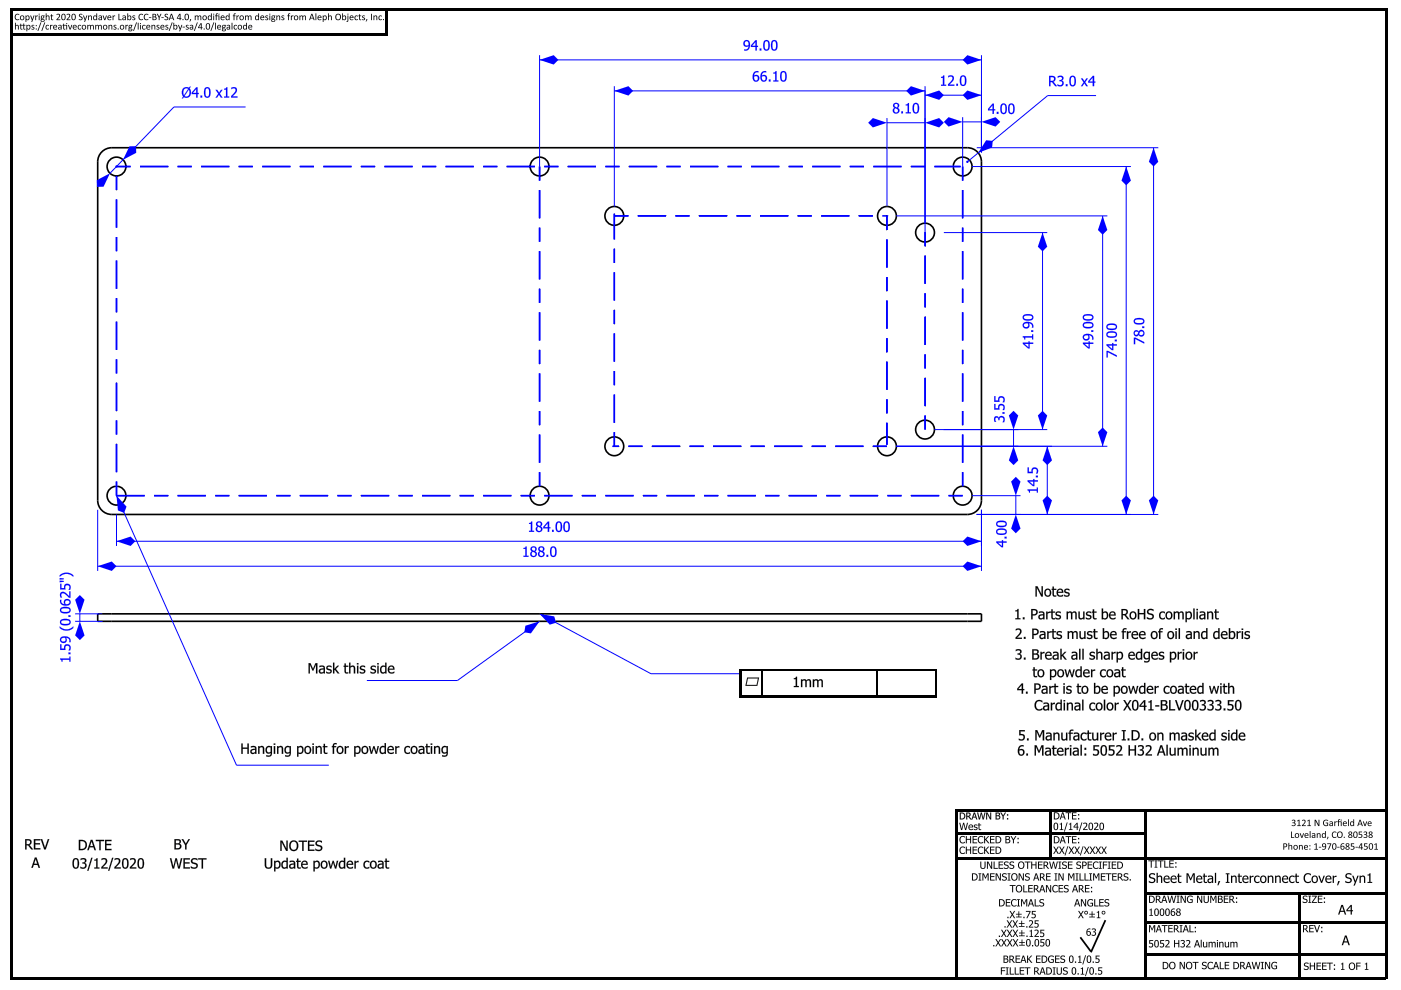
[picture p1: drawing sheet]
<svg xmlns="http://www.w3.org/2000/svg" width="297mm" height="210mm" viewBox="0 0 297 210" stroke-linecap="round" stroke-linejoin="round" font-family="sans-serif">
<g fill="#000">
<path d="M2.3 1.8h.5v205.8h-.5zM2.3 1.8h292v.5h-292zM2.4 7h79.8v.5h-79.8zM81.7 2h.5v5h-.5zM293.8 1.8h.5v205.8h-.5zM202.6 171.6h.5v35.6h-.5zM202.6 171.5h91.7v.5h-91.7zM203.1 176.6h39.7v.5h-39.7zM222.5 171.7h.5v10.5h-.5zM242.7 171.7h.5v35.7h-.5zM202.6 181.7h91.5v.5h-91.5zM228.9 198.8l.3-.2 2.2 3-.3 .2z"/>
<path d="M234.2 195l.3 .2-3 6.8-.4-.2zM242.7 189.2h51.3v.5h-51.3zM242.7 195.4h51.6v.5h-51.6zM275.4 189.3h.5v18.2h-.5zM2.3 207.1h291.5v.5h-291.5zM242.7 202.2h51.2v.5h-51.2z"/>
<path d="M3.2 4.8l.1 .1v.5l.3-.1 .3 .1 .1 .9-.2-.1v-.6l-.2-.2-.3 .2v.6l-.1 .1zM4.3 5h.2v.3h.4l.1-.3h.1v.3h.3v.1h-.3v.6l.3 .2h-.4l-.1-.8h-.4v.6l.3 .2h-.4l-.1-.8h-.1l.1-.1zM5.6 5.3l.2 .1a.44 .44 0 0 1 .7 .4 .44 .44 0 0 1-.7 .3v.5h-.2zM5.9 5.5l-.1 .5a.29 .29 0 0 0 .4 0 .29 .29 0 0 0 0-.4 .29 .29 0 0 0-.3-.1zM6.8 5.3h.3l.1 .1a.2 .2 0 0 0-.3 0 .2 .2 0 0 0 0 .3 .2 .2 0 0 0 .2 0 .3 .3 0 0 1 0 .5 .3 .3 0 0 1-.4-.1 .22 .22 0 0 0 .3 .1 .22 .22 0 0 0 .1-.3 .22 .22 0 0 0-.3-.1l-.1-.2zM7.6 5.4a.12 .12 0 0 1 .2 0 .12 .12 0 0 1-.2 0zM7.6 6.2a.12 .12 0 0 1 .2 0 .12 .12 0 0 1-.2 0zM8.6 4.8h.2l-.7 1.7h-.1zM9.4 4.8h.2l-.7 1.7h-.1zM9.8 5.4l.4-.1 .2 .1-.1 .1a.33 .33 0 0 0-.5 .2 .33 .33 0 0 0 .4 .4l.2-.1v.2a.49 .49 0 0 1-.7-.1 .49 .49 0 0 1 .1-.7zM10.6 5.3l.2 .1 .2-.1h.1l-.3 .3-.1 .7-.1-.1zM11.4 5.4a.39 .39 0 0 1 .5-.1 .39 .39 0 0 1 .1 .5h-.6a.45 .45 0 0 0 .7 .3v.1a.53 .53 0 0 1-.7-.1 .53 .53 0 0 1 0-.7zM11.5 5.5l-.1 .2h.5a.25 .25 0 0 0-.1-.3 .25 .25 0 0 0-.3 .1zM12.4 5.4a.42 .42 0 0 1 .7 .2v.6l-.2-.1a.33 .33 0 0 1-.4 .2 .33 .33 0 0 1-.2-.5 .33 .33 0 0 1 .5-.1 .22 .22 0 0 0-.1-.3 .22 .22 0 0 0-.3 .1zM12.5 5.9l.1 .2 .3-.1v-.2zM13.4 5h.2v.3h.6v1l-.1-.1v-.8h-.5v.7l.3 .1h-.4l-.1-.8h-.2l.2-.1zM14 5a.11 .11 0 0 1 .2 0 .11 .11 0 0 1-.2 0zM14.4 5.3h.2l.3 .8 .2-.8h.2l-.3 1-.2-.1zM15.5 5.4a.39 .39 0 0 1 .6-.1 .39 .39 0 0 1 .1 .5h-.6a.45 .45 0 0 0 .6 .3v.1a.53 .53 0 0 1-.7-.1 .53 .53 0 0 1 0-.7zM15.7 5.5l-.1 .2h.5a.25 .25 0 0 0-.1-.3 .25 .25 0 0 0-.3 .1zM16.6 5.4l.4-.1 .2 .1-.1 .1a.33 .33 0 0 0-.5 .2 .33 .33 0 0 0 .4 .4l.2-.1v.2a.49 .49 0 0 1-.7-.1 .49 .49 0 0 1 .1-.7zM17.3 5.8a.5 .5 0 0 1 1 0 .5 .5 0 0 1-1 0zM17.4 5.8a.35 .35 0 0 0 .7 0 .35 .35 0 0 0-.7 0zM18.5 5.3l.2 .1 .3-.1a.34 .34 0 0 0 .6 0l.3 .2v.8l-.2-.1v-.6l-.2-.2-.2 .2v.7l-.2-.1v-.6l-.2-.2-.2 .2v.6l-.2 .1zM20.2 5.3l.2 .1 .3-.1a.34 .34 0 0 0 .6 0l.3 .2v.8l-.2-.1v-.6l-.2-.2-.2 .2v.7l-.2-.1v-.6l-.2-.2-.2 .2v.6l-.2 .1zM21.8 5.8a.5 .5 0 0 1 1 0 .5 .5 0 0 1-1 0zM21.9 5.8a.35 .35 0 0 0 .7 0 .35 .35 0 0 0-.7 0zM23 5.3l.2 .1 .3-.1 .2 .1 .1 .9-.2-.1v-.6l-.2-.2-.2 .2v.6l-.2 .1zM24.2 5.3h.3l.1 .1a.2 .2 0 0 0-.3 0 .2 .2 0 0 0 0 .3 .2 .2 0 0 0 .2 0 .3 .3 0 0 1 0 .5 .3 .3 0 0 1-.4-.1 .22 .22 0 0 0 .3 .1 .22 .22 0 0 0 .1-.3 .22 .22 0 0 0-.3-.1l-.1-.2zM24.9 6.2a.15 .15 0 0 1 .3 0 .15 .15 0 0 1-.3 0zM25.3 5.8a.5 .5 0 0 1 1 0 .5 .5 0 0 1-1 0zM25.5 5.8a.35 .35 0 0 0 .7 0 .35 .35 0 0 0-.7 0zM26.6 5.3l.1 .1 .2-.1h.2l-.3 .3-.1 .7-.1-.1zM27.4 5.4l.7-.1-.2 .1a.37 .37 0 0 1 0 .5 .37 .37 0 0 1-.5 0l.4 .2a.33 .33 0 0 1 .3 .4 .33 .33 0 0 1-.6 .1l-.3-.2zM27.4 5.6a.2 .2 0 0 0 .4 0 .2 .2 0 0 0-.4 0zM27.4 6.2v.1a.24 .24 0 0 0 .2 .2 .24 .24 0 0 0 .3-.2zM28.9 4.8h.1l-.6 1.7h-.1zM29.2 4.8l.2 .1-.1 1.4zM29.7 5.3h.2l-.1 1-.1-.1zM29.7 5a.11 .11 0 0 1 .2 0 .11 .11 0 0 1-.2 0zM30.2 5.4l.4-.1 .2 .1v.1a.33 .33 0 0 0-.5 .2 .33 .33 0 0 0 .4 .4l.1-.1v.2a.49 .49 0 0 1-.7-.1 .49 .49 0 0 1 .1-.7zM31.1 5.4a.39 .39 0 0 1 .6-.1 .39 .39 0 0 1 .1 .5h-.6a.45 .45 0 0 0 .6 .3v.1a.53 .53 0 0 1-.7-.1 .53 .53 0 0 1 0-.7zM31.3 5.5l-.1 .2h.5a.25 .25 0 0 0-.2-.3 .25 .25 0 0 0-.2 .1zM32.1 5.3l.2 .1 .3-.1 .2 .1 .1 .9-.1-.1-.1-.6-.1-.2-.3 .2v.6l-.2 .1zM33.3 5.3h.3l.1 .1a.2 .2 0 0 0-.3 0 .2 .2 0 0 0 0 .3 .2 .2 0 0 0 .2 0 .3 .3 0 0 1 .1 .5 .3 .3 0 0 1-.5-.1 .22 .22 0 0 0 .3 .1 .22 .22 0 0 0 .1-.3 .22 .22 0 0 0-.3-.1l-.1-.2zM34.1 5.4a.39 .39 0 0 1 .5-.1 .39 .39 0 0 1 .2 .5h-.6a.45 .45 0 0 0 .6 .3v.1a.53 .53 0 0 1-.7-.1 .53 .53 0 0 1 0-.7zM34.2 5.5v.2h.5a.25 .25 0 0 0-.2-.3 .25 .25 0 0 0-.3 .1zM35.2 5.3h.3l.1 .1a.2 .2 0 0 0-.3 0 .2 .2 0 0 0-.1 .3 .2 .2 0 0 0 .3 0 .3 .3 0 0 1 0 .5 .3 .3 0 0 1-.4-.1 .22 .22 0 0 0 .3 .1 .22 .22 0 0 0 .1-.3 .22 .22 0 0 0-.3-.1l-.1-.2zM36.4 4.8h.2l-.6 1.7h-.2zM36.8 4.8l.1 .1v.5a.44 .44 0 0 1 .7 .4 .44 .44 0 0 1-.7 .3l-.1 .2zM37 5.5l-.1 .5a.29 .29 0 0 0 .4 0 .29 .29 0 0 0 .1-.4 .29 .29 0 0 0-.4-.1zM37.8 5.3h.1l.3 .8 .3-.8h.1l-.4 1.3h-.2l.1-.3zM38.7 5.7l.5 .1h-.5zM39.5 5.3h.3l.1 .1a.2 .2 0 0 0-.3 0 .2 .2 0 0 0 0 .3 .2 .2 0 0 0 .2 0 .3 .3 0 0 1 .1 .5 .3 .3 0 0 1-.5-.1 .22 .22 0 0 0 .3 .1 .22 .22 0 0 0 .1-.3 .22 .22 0 0 0-.3-.1l-.1-.2zM40.3 5.4a.42 .42 0 0 1 .7 .2v.6l-.2-.1a.33 .33 0 0 1-.4 .2 .33 .33 0 0 1-.2-.5 .33 .33 0 0 1 .5-.1 .22 .22 0 0 0-.1-.3 .22 .22 0 0 0-.3 .1zM40.4 5.9l.1 .2 .3-.1v-.2zM41.8 4.8h.1l-.6 1.7h-.2zM42.5 4.9l.3 .1v.8l.2 .1-.2 .1-.1 .3h-.1v-.3l-.6-.1zM42.6 5.1l-.4 .7h.4zM43.2 6.2a.12 .12 0 0 1 .2 0 .12 .12 0 0 1-.2 0zM43.8 5a.53 .53 0 0 1 .7 .1 .53 .53 0 0 1 0 .6 .48 .48 0 0 1-.5 .6 .48 .48 0 0 1-.4-.7zM43.9 5.1a.56 .56 0 0 0-.1 .6 .56 .56 0 0 0 .4 .4l.1-.2a.47 .47 0 0 0 .1-.5 .47 .47 0 0 0-.5-.3zM45.3 4.8h.1l-.6 1.7h-.2zM45.6 4.8l.2 .1-.1 1.4zM46.1 5.4a.39 .39 0 0 1 .6-.1 .39 .39 0 0 1 .1 .5h-.6a.45 .45 0 0 0 .6 .3v.1a.53 .53 0 0 1-.7-.1 .53 .53 0 0 1 0-.7zM46.3 5.5l-.1 .2h.5a.25 .25 0 0 0-.1-.3 .25 .25 0 0 0-.3 .1zM47.2 5.4l.7-.1-.1 .1a.37 .37 0 0 1-.1 .5 .37 .37 0 0 1-.5 0l.4 .2a.33 .33 0 0 1 .3 .4 .33 .33 0 0 1-.5 .1l-.4-.2zM47.2 5.6a.25 .25 0 0 0 .5 0 .25 .25 0 0 0-.5 0zM47.3 6.2l-.1 .1a.24 .24 0 0 0 .3 .2 .24 .24 0 0 0 .2-.2zM48.1 5.4a.42 .42 0 0 1 .7 .2v.6l-.2-.1a.33 .33 0 0 1-.4 .2 .33 .33 0 0 1-.1-.5 .33 .33 0 0 1 .4-.1 .22 .22 0 0 0-.1-.3 .22 .22 0 0 0-.3 .1zM48.2 5.9l.1 .2 .3-.1v-.2zM49.1 4.8l.2 .1-.1 1.4zM49.7 5.4l.3-.1 .2 .1v.1a.33 .33 0 0 0-.5 .2 .33 .33 0 0 0 .4 .4l.1-.1 .1 .2a.49 .49 0 0 1-.8-.1 .49 .49 0 0 1 .2-.7zM50.3 5.8a.5 .5 0 0 1 1 0 .5 .5 0 0 1-1 0zM50.5 5.8a.34 .34 0 0 0 .6 0 .34 .34 0 0 0-.6 0zM51.7 5.3h.2l.3 .1v-.5h.2v1.4l-.2-.2a.47 .47 0 0 1-.7-.1 .47 .47 0 0 1 .2-.7zM51.8 5.5a.33 .33 0 0 0-.1 .5 .33 .33 0 0 0 .5 0v-.4l-.2-.2zM52.8 5.4a.39 .39 0 0 1 .5-.1 .39 .39 0 0 1 .1 .5h-.6a.45 .45 0 0 0 .6 .3v.1a.53 .53 0 0 1-.7-.1 .53 .53 0 0 1 .1-.7zM52.9 5.5l-.1 .2h.5a.25 .25 0 0 0-.1-.3 .25 .25 0 0 0-.3 .1z"/>
<path d="M3.2 4.8l.2 .1-.1 .5 .3-.1 .3 .1 .1 .9-.2-.1v-.6l-.2-.2-.3 .2 .1 .6-.2 .1zM3.2 4.8v1.4h.1v-.6l.3-.2 .2 .2v.6l.2 .1-.1-.9-.3-.1-.3 .1v-.5zM4.3 5h.2v.3h.4v-.3h.2v.3h.3v.1h-.3v.6l.3 .2h-.4l-.1-.8h-.4v.6l.3 .2h-.4l-.1-.8h-.1l.1-.1zM4.3 5v.3l-.1 .1h.1l.1 .8h.4l-.3-.2v-.6h.4l.1 .8h.4l-.3-.2v-.6h.3v-.1h-.3v-.3h-.1l-.1 .3h-.4v-.2zM5.6 5.3l.2 .1a.46 .46 0 0 1 .6 0 .46 .46 0 0 1 0 .7l-.3 .2-.3-.2v.5h-.2zM5.6 5.3v1.3h.2v-.5a.43 .43 0 0 0 .6 0 .43 .43 0 0 0-.1-.6 .43 .43 0 0 0-.5-.1zM5.9 5.5l-.1 .5a.29 .29 0 0 0 .4 0 .29 .29 0 0 0 0-.4 .29 .29 0 0 0-.3-.1zM5.9 5.5a.29 .29 0 0 1 .3 .1 .29 .29 0 0 1 0 .4 .29 .29 0 0 1-.4 0zM6.8 5.3h.3l.1 .1a.19 .19 0 0 0-.3 0 .19 .19 0 0 0 0 .3 .19 .19 0 0 0 .2 0 .3 .3 0 0 1 0 .5 .3 .3 0 0 1-.4-.1 .22 .22 0 0 0 .3 .1 .22 .22 0 0 0 .1-.3 .22 .22 0 0 0-.3-.1l-.1-.2zM6.8 5.3a.52 .52 0 0 0 .3 .7l-.1 .1h-.3v.1a.37 .37 0 0 0 .6-.1 .37 .37 0 0 0-.4-.5v-.2l.3 .1v-.2zM7.6 5.4a.12 .12 0 0 1 .2 0 .12 .12 0 0 1-.2 0zM7.6 5.4a.12 .12 0 0 0 .2 0 .12 .12 0 0 0-.2 0zM7.6 6.2a.12 .12 0 0 1 .2 0 .12 .12 0 0 1-.2 0zM7.6 6.2a.12 .12 0 0 0 .2 0 .12 .12 0 0 0-.2 0zM8.6 4.8h.2l-.7 1.7h-.1zM8.6 4.8l-.6 1.7h.1l.7-1.7zM9.4 4.8h.2l-.6 1.7h-.2zM9.4 4.8l-.6 1.7h.1l.7-1.7zM9.8 5.4l.4-.1 .2 .1-.1 .1a.32 .32 0 0 0-.5 .2 .32 .32 0 0 0 .4 .4l.2-.1v.2a.49 .49 0 0 1-.7-.1 .49 .49 0 0 1 .1-.7zM9.8 5.4a.48 .48 0 0 0-.1 .7 .48 .48 0 0 0 .7 0v-.1a.3 .3 0 0 1-.4 .1 .3 .3 0 0 1-.2-.3 .3 .3 0 0 1 .2-.4 .3 .3 0 0 1 .3 .1l-.1-.2zM10.6 5.3l.2 .1 .2-.1h.1l-.3 .3-.1 .7-.1-.1zM10.6 5.3v.9l.1 .1 .1-.7 .3-.3h-.1l-.2 .2zM11.4 5.4a.39 .39 0 0 1 .5-.1 .39 .39 0 0 1 .1 .5h-.6a.43 .43 0 0 0 .7 .3v.1a.53 .53 0 0 1-.7-.1 .53 .53 0 0 1 0-.7zM11.4 5.4a.5 .5 0 0 0-.1 .7 .5 .5 0 0 0 .8 0h-.1a.38 .38 0 0 1-.6-.3h.6a.39 .39 0 0 0-.1-.5 .39 .39 0 0 0-.5 .1zM11.5 5.5l-.1 .2h.5a.25 .25 0 0 0-.1-.3 .25 .25 0 0 0-.3 .1zM11.5 5.5a.25 .25 0 0 1 .3-.1 .25 .25 0 0 1 .1 .3h-.5zM12.4 5.4a.43 .43 0 0 1 .7 .2v.6l-.2-.1a.33 .33 0 0 1-.4 .2 .33 .33 0 0 1-.2-.5 .33 .33 0 0 1 .5-.1h.1a.32 .32 0 0 0-.2-.3 .32 .32 0 0 0-.3 .1zM12.4 5.4v.1a.28 .28 0 0 1 .3-.1 .28 .28 0 0 1 .2 .3 .34 .34 0 0 0-.5 .1 .34 .34 0 0 0 .2 .5l.3-.2 .2 .1v-.6a.42 .42 0 0 0-.7-.2zM12.5 5.9l.1 .2 .3-.1v-.2zM12.5 5.9l.4-.1v.2l-.3 .1zM13.4 5h.2v.3h.6v1l-.1-.1v-.8h-.5v.7l.3 .1h-.4l-.1-.8h-.2l.2-.1zM13.4 5v.3l-.2 .1h.2l.1 .8h.3l-.2-.2v-.6h.5v.8l.1 .1v-1h-.6v-.2zM14 5a.15 .15 0 0 1 .3 0 .15 .15 0 0 1-.3 0zM14 5a.11 .11 0 0 0 .2 0 .11 .11 0 0 0-.2 0zM14.4 5.3h.2l.3 .8 .2-.8h.2l-.3 1-.2-.1zM14.4 5.3l.4 .9 .2 .1 .3-1h-.2l-.2 .8-.3-.8zM15.5 5.4a.39 .39 0 0 1 .6-.1 .39 .39 0 0 1 .1 .5h-.6a.43 .43 0 0 0 .6 .3v.1a.53 .53 0 0 1-.7-.1 .53 .53 0 0 1 0-.7zM15.5 5.4a.5 .5 0 0 0 0 .7 .5 .5 0 0 0 .7 0 .38 .38 0 0 1-.6-.3h.6a.39 .39 0 0 0-.1-.5 .39 .39 0 0 0-.6 .1zM15.7 5.5l-.1 .2h.5a.25 .25 0 0 0-.1-.3 .25 .25 0 0 0-.3 .1zM15.7 5.5a.25 .25 0 0 1 .3-.1 .25 .25 0 0 1 .1 .3h-.5zM16.6 5.4l.4-.1 .2 .1-.1 .1a.32 .32 0 0 0-.5 .2 .32 .32 0 0 0 .4 .4l.2-.1v.2a.49 .49 0 0 1-.7-.1 .49 .49 0 0 1 .1-.7zM16.6 5.4a.48 .48 0 0 0-.1 .7 .48 .48 0 0 0 .7 0v-.1a.3 .3 0 0 1-.4 .1 .3 .3 0 0 1-.2-.3 .3 .3 0 0 1 .2-.4 .3 .3 0 0 1 .4 .1l-.2-.2zM17.3 5.8a.5 .5 0 0 1 1 0 .5 .5 0 0 1-1 0zM17.3 5.8a.5 .5 0 0 0 1 0 .5 .5 0 0 0-1 0zM17.4 5.8a.35 .35 0 0 0 .7 0 .35 .35 0 0 0-.7 0zM17.4 5.8a.35 .35 0 0 1 .7 0 .35 .35 0 0 1-.7 0zM18.5 5.3l.2 .1 .4-.1 .2 .1a.34 .34 0 0 1 .4-.1 .34 .34 0 0 1 .2 .4v.6l-.2-.1v-.6l-.2-.2-.2 .2v.6l-.2 .1v-.8l-.2-.1-.2 .2v.6l-.2 .1zM18.5 5.3v1l.2-.1v-.6l.2-.2 .2 .1v.8l.2-.1v-.6l.2-.2 .2 .2v.6l.2 .1v-.6a.34 .34 0 0 0-.2-.4 .34 .34 0 0 0-.4 .2l-.2-.2-.4 .1zM20.2 5.3l.2 .1 .4-.1 .1 .1a.34 .34 0 0 1 .4-.1 .34 .34 0 0 1 .3 .4v.6l-.2-.1v-.6l-.2-.2-.2 .2v.6l-.2 .1v-.8l-.2-.1-.2 .2v.6l-.2 .1zM20.2 5.3v1l.2-.1v-.6l.2-.2 .2 .1v.8l.2-.1v-.6l.2-.2 .2 .2v.6l.2 .1v-.6a.34 .34 0 0 0-.3-.4 .34 .34 0 0 0-.4 .2l-.1-.2-.4 .1zM21.8 5.8a.5 .5 0 0 1 1 0 .5 .5 0 0 1-1 0zM21.8 5.8a.5 .5 0 0 0 1 0 .5 .5 0 0 0-1 0zM21.9 5.8a.35 .35 0 0 0 .7 0 .35 .35 0 0 0-.7 0zM21.9 5.8a.35 .35 0 0 1 .7 0 .35 .35 0 0 1-.7 0zM23 5.3l.2 .1 .3-.1 .2 .1 .1 .9-.2-.1v-.6l-.2-.2-.2 .2v.6l-.2 .1zM23 5.3v.9h.2v-.6l.2-.2 .2 .2v.6l.2 .1-.1-.9-.2-.1-.3 .1zM24.2 5.3h.3l.1 .1a.19 .19 0 0 0-.3 0 .19 .19 0 0 0 0 .3 .19 .19 0 0 0 .2 0 .3 .3 0 0 1 .1 .5 .3 .3 0 0 1-.5-.1 .22 .22 0 0 0 .3 .1 .22 .22 0 0 0 .1-.3 .22 .22 0 0 0-.3-.1l-.1-.2zM24.2 5.3a.52 .52 0 0 0 .3 .7l-.1 .1h-.3v.1a.37 .37 0 0 0 .6-.1 .37 .37 0 0 0-.4-.5v-.2l.3 .1 .1-.2zM24.9 6.2a.15 .15 0 0 1 .3 0 .15 .15 0 0 1-.3 0zM24.9 6.2a.15 .15 0 0 0 .3 0 .15 .15 0 0 0-.3 0zM25.3 5.8a.5 .5 0 0 1 1 0 .5 .5 0 0 1-1 0zM25.3 5.8a.5 .5 0 0 0 1 0 .5 .5 0 0 0-1 0zM25.5 5.8a.35 .35 0 0 0 .7 0 .35 .35 0 0 0-.7 0zM25.5 5.8a.35 .35 0 0 1 .7 0 .35 .35 0 0 1-.7 0zM26.6 5.3l.1 .1 .2-.1h.2l-.3 .3-.1 .7-.1-.1zM26.6 5.3v.9l.1 .1 .1-.7 .3-.3h-.2l-.2 .2zM27.4 5.4l.7-.1-.2 .1a.34 .34 0 0 1 0 .5 .34 .34 0 0 1-.5 0v.1l.4 .1a.31 .31 0 0 1 .3 .3 .31 .31 0 0 1-.5 .2 .28 .28 0 0 1-.4-.1 .28 .28 0 0 1 .1-.3zM27.4 5.4l-.1 .8a.31 .31 0 0 0 0 .4 .31 .31 0 0 0 .4 0l.3-.1 .1-.3-.7-.2v-.1a.35 .35 0 0 0 .5 0 .35 .35 0 0 0 0-.5l.2-.1zM27.4 5.6a.2 .2 0 0 0 .4 0 .2 .2 0 0 0-.4 0zM27.4 5.6a.2 .2 0 0 1 .4 0 .2 .2 0 0 1-.4 0zM27.4 6.2v.1a.24 .24 0 0 0 .2 .2 .24 .24 0 0 0 .3-.2zM27.4 6.2h.5a.25 .25 0 0 1-.2 .3 .25 .25 0 0 1-.3-.2zM28.9 4.8h.1l-.6 1.7h-.1zM28.9 4.8l-.6 1.7h.1l.6-1.7zM29.2 4.8l.2 .1-.1 1.4-.1-.1zM29.2 4.8l.1 1.5 .1-1.4zM29.7 5.3h.2l-.1 1-.1-.1zM29.7 5.3v.9l.1 .1 .1-1zM29.7 5a.11 .11 0 0 1 .2 0 .11 .11 0 0 1-.2 0zM29.7 5a.11 .11 0 0 0 .2 0 .11 .11 0 0 0-.2 0zM30.2 5.4l.4-.1 .2 .1v.1a.32 .32 0 0 0-.5 .2 .32 .32 0 0 0 .4 .4l.1-.1v.2a.49 .49 0 0 1-.7-.1 .49 .49 0 0 1 .1-.7zM30.2 5.4a.48 .48 0 0 0-.1 .7 .48 .48 0 0 0 .7 0v-.1a.3 .3 0 0 1-.3 .1 .3 .3 0 0 1-.2-.3 .3 .3 0 0 1 .2-.4 .3 .3 0 0 1 .3 .1l-.2-.2zM31.1 5.4a.39 .39 0 0 1 .6-.1 .39 .39 0 0 1 .1 .5h-.6a.43 .43 0 0 0 .6 .3v.1a.53 .53 0 0 1-.7-.1 .53 .53 0 0 1 0-.7zM31.1 5.4a.5 .5 0 0 0 0 .7 .5 .5 0 0 0 .7 0 .38 .38 0 0 1-.6-.3h.6a.39 .39 0 0 0-.1-.5 .39 .39 0 0 0-.6 .1zM31.3 5.5l-.1 .2h.5a.25 .25 0 0 0-.2-.3 .25 .25 0 0 0-.2 .1zM31.3 5.5a.25 .25 0 0 1 .2-.1 .25 .25 0 0 1 .2 .3h-.5zM32.1 5.3l.2 .1 .3-.1 .3 .1v.9l-.1-.1-.1-.6-.1-.2-.3 .2v.6l-.2 .1zM32.1 5.3v.9h.2v-.6l.3-.2 .1 .2 .1 .6 .1 .1-.1-.9-.2-.1-.3 .1zM33.3 5.3h.3l.1 .1a.19 .19 0 0 0-.3 0 .19 .19 0 0 0 0 .3 .19 .19 0 0 0 .2 0 .3 .3 0 0 1 .1 .5 .3 .3 0 0 1-.5-.1 .22 .22 0 0 0 .3 .1 .22 .22 0 0 0 .1-.3 .22 .22 0 0 0-.3-.1l-.1-.2zM33.3 5.3a.52 .52 0 0 0 .4 .7l-.2 .1h-.3v.1a.37 .37 0 0 0 .6-.1 .37 .37 0 0 0-.4-.5v-.2l.4 .1v-.2zM34.1 5.4a.39 .39 0 0 1 .5-.1 .39 .39 0 0 1 .2 .5h-.6a.43 .43 0 0 0 .6 .3v.1a.53 .53 0 0 1-.7-.1 .53 .53 0 0 1 0-.7zM34.1 5.4a.5 .5 0 0 0 0 .7 .5 .5 0 0 0 .7 0 .38 .38 0 0 1-.6-.3h.6a.39 .39 0 0 0-.2-.5 .39 .39 0 0 0-.5 .1zM34.3 5.5l-.1 .2h.5a.25 .25 0 0 0-.2-.3 .25 .25 0 0 0-.2 .1zM34.2 5.5a.25 .25 0 0 1 .3-.1 .25 .25 0 0 1 .2 .3h-.5zM35.2 5.3h.3l.1 .1a.19 .19 0 0 0-.3 0 .19 .19 0 0 0 0 .3 .19 .19 0 0 0 .2 0 .3 .3 0 0 1 0 .5 .3 .3 0 0 1-.4-.1 .22 .22 0 0 0 .3 .1 .22 .22 0 0 0 .1-.3 .22 .22 0 0 0-.3-.1l-.1-.2zM35.2 5.3a.52 .52 0 0 0 .3 .7l-.1 .1h-.3v.1a.37 .37 0 0 0 .6-.1 .37 .37 0 0 0-.5-.5l.1-.2 .3 .1v-.2zM36.4 4.8h.2l-.6 1.7h-.2zM36.4 4.8l-.6 1.7h.2l.6-1.7zM36.8 4.8l.1 .1v.5a.45 .45 0 0 1 .7 0 .45 .45 0 0 1 0 .7l-.3 .2-.4-.2-.1 .2zM36.8 4.8v1.5l.1-.2a.43 .43 0 0 0 .6 0 .43 .43 0 0 0 0-.6 .43 .43 0 0 0-.6-.1v-.5zM37 5.5l-.1 .5a.29 .29 0 0 0 .4 0 .29 .29 0 0 0 .1-.4 .29 .29 0 0 0-.4-.1zM37 5.5a.29 .29 0 0 1 .4 .1 .29 .29 0 0 1-.1 .4 .29 .29 0 0 1-.4 0zM37.8 5.3h.1l.3 .8 .3-.8h.1l-.4 1.3h-.2l.1-.3zM37.8 5.3l.3 1-.1 .3h.1l.5-1.3h-.1l-.3 .8-.3-.8zM38.7 5.7l.5 .1h-.5zM38.7 5.7v.1h.5zM39.5 5.3h.3l.1 .1a.19 .19 0 0 0-.3 0 .19 .19 0 0 0 0 .3 .19 .19 0 0 0 .2 0 .3 .3 0 0 1 .1 .5 .3 .3 0 0 1-.5-.1 .22 .22 0 0 0 .3 .1 .22 .22 0 0 0 .1-.3 .22 .22 0 0 0-.3-.1l-.1-.2zM39.5 5.3a.52 .52 0 0 0 .4 .7l-.2 .1h-.3v.1a.37 .37 0 0 0 .6-.1 .37 .37 0 0 0-.4-.5v-.2l.4 .1v-.2zM40.3 5.4a.43 .43 0 0 1 .7 .2v.6l-.2-.1a.33 .33 0 0 1-.4 .2 .33 .33 0 0 1-.2-.5 .33 .33 0 0 1 .5-.1h.1a.32 .32 0 0 0-.2-.3 .32 .32 0 0 0-.3 .1zM40.3 5.4v.1a.28 .28 0 0 1 .3-.1 .28 .28 0 0 1 .2 .3 .34 .34 0 0 0-.6 .1 .34 .34 0 0 0 .3 .5l.3-.2 .2 .1v-.6a.42 .42 0 0 0-.7-.2zM40.4 5.9l.1 .2 .3-.1v-.2zM40.4 5.9l.4-.1v.2l-.3 .1zM41.8 4.8h.1l-.6 1.7h-.2zM41.8 4.8l-.7 1.7h.2l.6-1.7zM42.5 4.9h.3v.9l.2 .1-.2 .1-.1 .3h-.1v-.3l-.6-.1zM42.5 5l-.5 .9 .6 .1v.2l.1 .1 .1-.3 .1-.1-.1-.1v-.8zM42.6 5.1l-.4 .7h.4zM42.6 5.1v.7h-.4zM43.2 6.2a.12 .12 0 0 1 .2 0 .12 .12 0 0 1-.2 0zM43.2 6.2a.12 .12 0 0 0 .2 0 .12 .12 0 0 0-.2 0zM43.8 5a.53 .53 0 0 1 .7 .1 .53 .53 0 0 1 0 .6 .48 .48 0 0 1-.5 .6 .48 .48 0 0 1-.4-.7zM43.8 5l-.2 .5a.54 .54 0 0 0 .5 .8 .54 .54 0 0 0 .4-.9 .45 .45 0 0 0-.2-.4 .45 .45 0 0 0-.5 0zM43.9 5.1a.56 .56 0 0 0-.1 .6 .56 .56 0 0 0 .4 .4l.1-.2a.47 .47 0 0 0 .1-.5 .47 .47 0 0 0-.5-.3zM43.9 5.1a.56 .56 0 0 1 .5 .4 .56 .56 0 0 1-.2 .6 .6 .6 0 0 1-.3-1zM45.3 4.8h.1l-.6 1.7h-.2zM45.3 4.8l-.6 1.7h.1l.6-1.7zM45.6 4.8l.2 .1-.1 1.4-.1-.1zM45.6 4.8l.1 1.5 .1-1.4zM46.1 5.4a.39 .39 0 0 1 .6-.1 .39 .39 0 0 1 .1 .5h-.6a.43 .43 0 0 0 .6 .3v.1a.53 .53 0 0 1-.7-.1 .53 .53 0 0 1 0-.7zM46.1 5.4a.5 .5 0 0 0 0 .7 .5 .5 0 0 0 .7 0 .38 .38 0 0 1-.6-.3h.6a.39 .39 0 0 0-.1-.5 .39 .39 0 0 0-.6 .1zM46.3 5.5l-.1 .2h.5a.25 .25 0 0 0-.1-.3 .25 .25 0 0 0-.3 .1zM46.3 5.5a.25 .25 0 0 1 .3-.1 .25 .25 0 0 1 .1 .3h-.5zM47.2 5.4l.7-.1-.1 .1a.34 .34 0 0 1-.1 .5 .34 .34 0 0 1-.4 0v.1l.3 .1a.31 .31 0 0 1 .3 .3 .31 .31 0 0 1-.4 .2 .28 .28 0 0 1-.4-.1 .28 .28 0 0 1 .1-.3zM47.2 5.4v.8a.31 .31 0 0 0-.1 .4 .31 .31 0 0 0 .5 0l.2-.1 .1-.3-.6-.2v-.1a.35 .35 0 0 0 .4 0 .35 .35 0 0 0 0-.5l.2-.1zM47.3 5.6a.2 .2 0 0 0 .4 0 .2 .2 0 0 0-.4 0zM47.2 5.6a.25 .25 0 0 1 .5 0 .25 .25 0 0 1-.5 0zM47.3 6.2l-.1 .1a.24 .24 0 0 0 .3 .2 .24 .24 0 0 0 .2-.2zM47.3 6.2h.4a.25 .25 0 0 1-.2 .3 .25 .25 0 0 1-.3-.2zM48.1 5.4a.43 .43 0 0 1 .7 .2v.6l-.2-.1a.33 .33 0 0 1-.4 .2 .33 .33 0 0 1-.1-.5 .33 .33 0 0 1 .4-.1h.1a.32 .32 0 0 0-.2-.3 .32 .32 0 0 0-.3 .1zM48.1 5.4v.1a.28 .28 0 0 1 .3-.1 .28 .28 0 0 1 .2 .3 .34 .34 0 0 0-.5 .1 .34 .34 0 0 0 .3 .5l.2-.2 .2 .1v-.6a.42 .42 0 0 0-.7-.2zM48.2 5.9l.1 .2 .3-.1v-.2zM48.2 5.9l.4-.1v.2l-.3 .1zM49.1 4.8l.2 .1-.1 1.4-.1-.1zM49.1 4.8l.1 1.5 .1-1.4zM49.6 5.4l.4-.1 .2 .1v.1a.32 .32 0 0 0-.5 .2 .32 .32 0 0 0 .4 .4l.1-.1 .1 .2a.49 .49 0 0 1-.8-.1 .49 .49 0 0 1 .1-.7zM49.7 5.4a.48 .48 0 0 0-.2 .7 .48 .48 0 0 0 .8 0l-.1-.1a.3 .3 0 0 1-.3 .1 .3 .3 0 0 1-.2-.3 .3 .3 0 0 1 .2-.4 .3 .3 0 0 1 .3 .1l-.2-.2zM50.3 5.8a.5 .5 0 0 1 1 0 .5 .5 0 0 1-1 0zM50.3 5.8a.5 .5 0 0 0 1 0 .5 .5 0 0 0-1 0zM50.5 5.8a.34 .34 0 0 0 .6 0 .34 .34 0 0 0-.6 0zM50.5 5.8a.34 .34 0 0 1 .6 0 .34 .34 0 0 1-.6 0zM51.7 5.3h.3l.2 .1v-.5l.2-.1v1.5l-.2-.2a.45 .45 0 0 1-.6 0 .45 .45 0 0 1 0-.6zM51.7 5.3a.47 .47 0 0 0-.2 .7 .47 .47 0 0 0 .7 .1l.2 .2v-1.4h-.2v.5l-.2-.1zM51.8 5.5a.33 .33 0 0 0-.1 .5 .33 .33 0 0 0 .5 0v-.4l-.2-.2zM51.8 5.5l.2-.1 .2 .2v.4a.32 .32 0 0 1-.5 .1 .32 .32 0 0 1 0-.5zM52.7 5.4a.39 .39 0 0 1 .6-.1 .39 .39 0 0 1 .1 .5h-.6a.43 .43 0 0 0 .6 .3v.1a.53 .53 0 0 1-.7-.1 .53 .53 0 0 1 0-.7zM52.8 5.4a.5 .5 0 0 0-.1 .7 .5 .5 0 0 0 .7 0 .38 .38 0 0 1-.6-.3h.6a.39 .39 0 0 0-.1-.5 .39 .39 0 0 0-.5 .1zM52.9 5.5l-.1 .2h.5a.25 .25 0 0 0-.1-.3 .25 .25 0 0 0-.3 .1zM52.9 5.5a.25 .25 0 0 1 .3-.1 .25 .25 0 0 1 .1 .3h-.5z"/>
<path d="M3.3 3.1a.52 .52 0 0 1 .8 0v.1a.49 .49 0 0 0-.8 .4 .49 .49 0 0 0 .8 .4v.1a.64 .64 0 0 1-.9 0 .64 .64 0 0 1 0-.9zM4.2 3.8a.5 .5 0 0 1 1 0 .5 .5 0 0 1-1 0zM4.3 3.8a.35 .35 0 0 0 .7 0 .35 .35 0 0 0-.7 0zM5.4 3.3l.2 .1a.44 .44 0 0 1 .7 .4 .44 .44 0 0 1-.7 .3v.5h-.2zM5.7 3.5l-.1 .5a.29 .29 0 0 0 .4 0 .29 .29 0 0 0 0-.4 .29 .29 0 0 0-.3-.1zM6.4 3.3h.2l.3 .8 .2-.8h.2l-.5 1.3h-.2l.2-.3zM7.5 3.3l.1 .2 .2-.2h.2l-.3 .3-.1 .7h-.1zM8.2 3.3h.2l-.1 1h-.1zM8.2 3a.11 .11 0 0 1 .2 0 .11 .11 0 0 1-.2 0zM8.8 3.4l.7-.1-.2 .1a.37 .37 0 0 1-.1 .5 .37 .37 0 0 1-.4 0l.4 .2a.33 .33 0 0 1 .3 .4 .33 .33 0 0 1-.6 .1l-.3-.2zM8.8 3.6a.2 .2 0 0 0 .4 0 .2 .2 0 0 0-.4 0zM8.8 4.3a.24 .24 0 0 0 .2 .2 .24 .24 0 0 0 .3-.2zM9.7 2.8l.2 .1v.5l.3-.1 .3 .1v.9h-.2v-.7l-.2-.2-.2 .2v.7h-.2zM10.8 3l.2 .1v.2h.3l-.3 .1v.6l.3 .1-.1 .2-.3-.2-.1-.7h-.1l.1-.1zM12 3a.46 .46 0 0 1 .7 .1 .46 .46 0 0 1-.2 .7l-.3 .3h.6v.2h-.8l.3-.5a.37 .37 0 0 0 .3-.4 .37 .37 0 0 0-.3-.3l-.3 .1zM13.2 3a.53 .53 0 0 1 .6 .1 .53 .53 0 0 1 .1 .6 .48 .48 0 0 1-.5 .6 .48 .48 0 0 1-.4-.7zM13.3 3.1a.56 .56 0 0 0-.2 .6 .56 .56 0 0 0 .5 .4l.1-.2a.47 .47 0 0 0 .1-.5 .47 .47 0 0 0-.5-.3zM14.2 3a.46 .46 0 0 1 .7 .1 .46 .46 0 0 1-.3 .7l-.3 .3h.6v.2h-.8l.3-.5a.37 .37 0 0 0 .3-.4 .37 .37 0 0 0-.3-.3l-.2 .1zM15.3 3a.53 .53 0 0 1 .7 .1 .53 .53 0 0 1 .1 .6 .48 .48 0 0 1-.6 .6 .48 .48 0 0 1-.4-.7zM15.5 3.1a.56 .56 0 0 0-.2 .6 .56 .56 0 0 0 .4 .4l.2-.2a.47 .47 0 0 0 0-.5 .47 .47 0 0 0-.4-.3zM16.8 3l.5-.1 .1 .3a.27 .27 0 0 0-.4-.1 .27 .27 0 0 0-.1 .3 .27 .27 0 0 0 .4 .2 .4 .4 0 0 1 .1 .6 .4 .4 0 0 1-.7-.2 .32 .32 0 0 0 .4 .2 .32 .32 0 0 0 .2-.4 .32 .32 0 0 0-.4-.2l-.2-.3zM17.6 3.3h.2l.3 .8 .2-.8h.2l-.5 1.3h-.2l.2-.3zM18.7 3.3l.1 .1 .4-.1 .2 .1 .1 .9h-.2v-.7l-.2-.2-.2 .2v.7h-.2zM19.9 3.4l.2-.1 .3 .1v-.5h.2v1.4l-.2-.2a.47 .47 0 0 1-.7-.1 .47 .47 0 0 1 .2-.6zM20 3.5a.33 .33 0 0 0-.1 .5 .33 .33 0 0 0 .5 0v-.4l-.2-.2zM20.9 3.4a.42 .42 0 0 1 .7 .2v.7l-.1-.1a.33 .33 0 0 1-.5 .1 .33 .33 0 0 1-.1-.4 .33 .33 0 0 1 .4-.2 .22 .22 0 0 0 0-.3 .22 .22 0 0 0-.3 .1zM21.1 3.9v.2l.4-.1v-.2zM21.8 3.3h.1l.3 .8 .3-.8h.1l-.3 1-.2-.1zM22.9 3.4a.39 .39 0 0 1 .5-.1 .39 .39 0 0 1 .1 .5h-.6a.45 .45 0 0 0 .7 .3v.1a.53 .53 0 0 1-.7-.1 .53 .53 0 0 1 0-.7zM23 3.5l-.1 .2h.5a.25 .25 0 0 0-.1-.3 .25 .25 0 0 0-.3 .1zM23.9 3.3l.1 .2 .2-.2h.2l-.4 .3v.7h-.1zM25.1 2.9l.2 .1v1.1h.5v.2l-.7-.1zM26 3.4a.42 .42 0 0 1 .7 .2v.7l-.2-.1a.33 .33 0 0 1-.4 .1 .33 .33 0 0 1-.1-.4 .33 .33 0 0 1 .4-.2 .22 .22 0 0 0-.1-.3 .22 .22 0 0 0-.3 .1zM26.1 3.9l.1 .2 .3-.1v-.2zM27 2.8l.2 .1v.5a.44 .44 0 0 1 .7 .4 .44 .44 0 0 1-.8 .3l-.1 .2zM27.2 3.5v.5a.29 .29 0 0 0 .4 0 .29 .29 0 0 0 0-.4 .29 .29 0 0 0-.4-.1zM28.1 3.4l.4-.1 .1 .1a.2 .2 0 0 0-.3 0 .2 .2 0 0 0-.1 .3 .2 .2 0 0 0 .3 0 .3 .3 0 0 1 0 .5 .3 .3 0 0 1-.4-.1 .22 .22 0 0 0 .3 .1 .22 .22 0 0 0 .1-.3 .22 .22 0 0 0-.3-.1l-.1-.2zM29.5 3.1a.52 .52 0 0 1 .8 0v.1a.49 .49 0 0 0-.7 .4 .49 .49 0 0 0 .7 .4v.1a.64 .64 0 0 1-.9 0 .64 .64 0 0 1 .1-.9zM30.6 3.1a.52 .52 0 0 1 .8 0v.1a.49 .49 0 0 0-.7 .4 .49 .49 0 0 0 .7 .4v.1a.64 .64 0 0 1-.8 0 .64 .64 0 0 1 0-.9zM31.6 3.7l.5 .1h-.5zM32.4 3l.3-.1a.34 .34 0 0 1 .4 .2 .34 .34 0 0 1-.1 .5 .37 .37 0 0 1 .2 .4 .37 .37 0 0 1-.5 .3l-.4-.1zM32.5 3.1v.4h.2a.22 .22 0 0 0 .2-.2 .22 .22 0 0 0-.2-.2zM32.5 3.7v.4h.3a.24 .24 0 0 0 .2-.2 .24 .24 0 0 0-.3-.2zM33.3 2.9h.1l.3 .7 .3-.7 .2 .1-.4 .8v.5l-.1-.1v-.4zM34.2 3.7l.5 .1h-.5zM35 3l.4-.1 .2 .3a.27 .27 0 0 0-.4-.1 .27 .27 0 0 0-.1 .3 .27 .27 0 0 0 .3 .2 .4 .4 0 0 1 .1 .6 .4 .4 0 0 1-.6-.2 .32 .32 0 0 0 .4 .2 .32 .32 0 0 0 .2-.4 .32 .32 0 0 0-.4-.2l-.2-.3zM36.2 2.9l.3 .1 .4 1.3h-.2l-.1-.4h-.5l-.1 .4h-.2zM36.3 3.1l-.2 .7h.5zM38 3h.3v.8l.2 .1-.2 .1-.1 .3h-.1v-.3l-.6-.1zM38.1 3.1l-.4 .7h.4zM38.7 4.2a.12 .12 0 0 1 .2 0 .12 .12 0 0 1-.2 0zM39.3 3a.53 .53 0 0 1 .7 .1 .53 .53 0 0 1 0 .6 .48 .48 0 0 1-.5 .6 .48 .48 0 0 1-.4-.7zM39.4 3.1a.56 .56 0 0 0-.1 .6 .56 .56 0 0 0 .4 .4l.1-.2a.47 .47 0 0 0 .1-.5 .47 .47 0 0 0-.5-.3zM40.3 4.1h.2v.1l-.3 .4zM41.3 3.3l.2 .1 .3-.1a.34 .34 0 0 0 .6 0l.3 .2-.1 .8h-.1v-.7l-.2-.2-.2 .2v.7h-.2v-.7l-.2-.2-.2 .2v.7h-.2zM42.9 3.8a.5 .5 0 0 1 1 0 .5 .5 0 0 1-1 0zM43 3.8a.35 .35 0 0 0 .7 0 .35 .35 0 0 0-.7 0zM44.2 3.4l.2-.1 .3 .1v-.5h.2v1.4l-.2-.2a.47 .47 0 0 1-.7-.1 .47 .47 0 0 1 .2-.6zM44.3 3.5a.33 .33 0 0 0-.1 .5 .33 .33 0 0 0 .5 0v-.4l-.2-.2zM45.2 3.3h.2v1h-.2zM45.2 3a.11 .11 0 0 1 .2 0 .11 .11 0 0 1-.2 0zM46.3 3a.11 .11 0 0 1 .2 0 .11 .11 0 0 1-.2 0zM45.8 2.9h.4l-.2 .1-.1 .3h.6v1h-.2v-.9h-.4v.9h-.1v-.9l-.2-.1h.2zM46.9 3.4a.39 .39 0 0 1 .5-.1 .39 .39 0 0 1 .2 .5h-.7a.45 .45 0 0 0 .7 .3v.1a.53 .53 0 0 1-.7-.1 .53 .53 0 0 1 0-.7zM47 3.5l-.1 .2h.5a.25 .25 0 0 0-.1-.3 .25 .25 0 0 0-.3 .1zM48 3.4l.2-.1 .3 .1v-.5h.2v1.4l-.2-.2a.47 .47 0 0 1-.7-.1 .47 .47 0 0 1 .2-.6zM48.1 3.5a.33 .33 0 0 0-.1 .5 .33 .33 0 0 0 .5 0v-.4l-.2-.2zM49.6 2.9h.4l-.3 .1v.3l.2 .1h-.2l-.1 .9-.1-.9h-.1l.1-.1zM50.1 3.3l.2 .2 .2-.2h.2l-.4 .3v.7h-.2zM50.7 3.8a.5 .5 0 0 1 1 0 .5 .5 0 0 1-1 0zM50.8 3.8a.35 .35 0 0 0 .7 0 .35 .35 0 0 0-.7 0zM52 3.3l.1 .1 .3-.1a.34 .34 0 0 0 .6 0l.3 .2v.8h-.1l-.1-.7-.1-.2-.3 .2v.7h-.1l-.1-.7-.1-.2-.3 .2v.7h-.1zM54.2 3.4l.3-.1 .3 .1v-.5h.1v1.4l-.1-.2a.47 .47 0 0 1-.7-.1 .47 .47 0 0 1 .1-.6zM54.3 3.5a.33 .33 0 0 0-.1 .5 .33 .33 0 0 0 .6 0v-.4l-.2-.2zM55.3 3.4a.39 .39 0 0 1 .5-.1 .39 .39 0 0 1 .2 .5h-.6a.45 .45 0 0 0 .6 .3v.1a.53 .53 0 0 1-.7-.1 .53 .53 0 0 1 0-.7zM55.4 3.5v.2h.5a.25 .25 0 0 0-.2-.3 .25 .25 0 0 0-.3 .1zM56.3 3.4l.4-.1 .1 .1a.2 .2 0 0 0-.3 0 .2 .2 0 0 0-.1 .3 .2 .2 0 0 0 .3 0 .3 .3 0 0 1 0 .5 .3 .3 0 0 1-.5-.1h.1a.22 .22 0 0 0 .3 .1 .22 .22 0 0 0 .1-.3 .22 .22 0 0 0-.3-.1l-.1-.2zM57.1 3.3h.2l-.1 1h-.1zM57.1 3a.11 .11 0 0 1 .2 0 .11 .11 0 0 1-.2 0zM57.7 3.4l.7-.1-.2 .1a.37 .37 0 0 1-.1 .5 .37 .37 0 0 1-.4 0l.4 .2a.33 .33 0 0 1 .3 .4 .33 .33 0 0 1-.6 .1l-.3-.2zM57.7 3.6a.2 .2 0 0 0 .4 0 .2 .2 0 0 0-.4 0zM57.7 4.3a.24 .24 0 0 0 .2 .2 .24 .24 0 0 0 .3-.2zM58.6 3.3l.2 .1 .3-.1 .2 .1 .1 .9h-.2v-.7l-.2-.2-.2 .2v.7h-.2zM59.8 3.4l.3-.1 .1 .1a.2 .2 0 0 0-.3 0 .2 .2 0 0 0-.1 .3 .2 .2 0 0 0 .3 0 .3 .3 0 0 1 0 .5 .3 .3 0 0 1-.4-.1 .22 .22 0 0 0 .3 .1 .22 .22 0 0 0 .1-.3 .22 .22 0 0 0-.3-.1l-.1-.2zM61.1 2.9h.4l-.2 .1-.1 .3 .3 .1h-.3v.9l-.1-.9h-.2l.2-.1zM61.7 3.3l.1 .2 .2-.2h.2l-.4 .3v.7h-.1zM62.2 3.8a.5 .5 0 0 1 1 0 .5 .5 0 0 1-1 0zM62.4 3.8a.35 .35 0 0 0 .7 0 .35 .35 0 0 0-.7 0zM63.5 3.3l.1 .1 .3-.1a.35 .35 0 0 0 .7 0l.3 .2-.1 .8h-.1v-.7l-.2-.2-.2 .2v.7h-.2v-.7l-.2-.2-.2 .2v.7h-.2zM66 2.9l.2 .1 .5 1.3h-.2l-.1-.4h-.6l-.1 .4h-.2zM66.1 3.1l-.2 .7h.4zM66.9 2.8l.2 .1-.1 1.4zM67.4 3.4a.39 .39 0 0 1 .6-.1 .39 .39 0 0 1 .1 .5h-.6a.45 .45 0 0 0 .6 .3v.1a.53 .53 0 0 1-.7-.1 .53 .53 0 0 1 0-.7zM67.6 3.5l-.1 .2h.5a.25 .25 0 0 0-.1-.3 .25 .25 0 0 0-.3 .1zM68.4 3.3l.2 .1a.44 .44 0 0 1 .7 .4 .44 .44 0 0 1-.7 .3v.5h-.1zM68.7 3.5l-.1 .5a.29 .29 0 0 0 .4 0 .29 .29 0 0 0 .1-.4 .29 .29 0 0 0-.4-.1zM69.6 2.8l.1 .1v.5l.3-.1 .3 .1v.9h-.1v-.7l-.2-.2-.3 .2v.7h-.1zM71.2 3.1a.63 .63 0 0 1 1 .1 .63 .63 0 0 1-.2 .9 .63 .63 0 0 1-.9-.2zM71.4 3.2a.5 .5 0 0 0-.1 .7 .5 .5 0 0 0 .7 .1l.1-.4a.42 .42 0 0 0-.2-.5 .42 .42 0 0 0-.5 .1zM72.6 2.8l.1 .1v.5a.44 .44 0 0 1 .7 .4 .44 .44 0 0 1-.7 .3l-.1 .2zM72.8 3.5l-.1 .5a.29 .29 0 0 0 .4 0 .29 .29 0 0 0 .1-.4 .29 .29 0 0 0-.4-.1zM73.7 3.3h.2v1a.24 .24 0 0 1-.1 .4 .24 .24 0 0 1-.3-.1l.2-.2zM73.7 3a.11 .11 0 0 1 .2 0 .11 .11 0 0 1-.2 0zM74.2 3.4a.39 .39 0 0 1 .6-.1 .39 .39 0 0 1 .1 .5h-.6a.45 .45 0 0 0 .6 .3v.1a.53 .53 0 0 1-.7-.1 .53 .53 0 0 1 0-.7zM74.4 3.5l-.1 .2h.5a.25 .25 0 0 0-.2-.3 .25 .25 0 0 0-.2 .1zM75.3 3.4l.4-.1 .2 .1-.1 .1a.33 .33 0 0 0-.5 .3 .33 .33 0 0 0 .4 .3l.2-.1v.2a.49 .49 0 0 1-.7-.1 .49 .49 0 0 1 .1-.7zM76.2 3l.1 .1v.2h.3l-.3 .1v.6l.3 .1-.1 .2-.3-.2-.1-.7h-.1l.1-.1zM76.9 3.4l.3-.1 .1 .1a.2 .2 0 0 0-.3 0 .2 .2 0 0 0 0 .3 .2 .2 0 0 0 .2 0 .3 .3 0 0 1 0 .5 .3 .3 0 0 1-.4-.1 .22 .22 0 0 0 .3 .1 .22 .22 0 0 0 .1-.3 .22 .22 0 0 0-.3-.1l-.1-.2zM77.7 4.1h.2v.1l-.4 .4zM78.7 2.9l.2 .1-.1 1.3-.1-.1zM79.2 3.3l.1 .1 .4-.1 .2 .1 .1 .9h-.2v-.7l-.2-.2-.2 .2v.7h-.2zM80.4 3.4l.4-.1 .2 .1-.1 .1a.33 .33 0 0 0-.5 .3 .33 .33 0 0 0 .4 .3l.2-.1v.2a.49 .49 0 0 1-.7-.1 .49 .49 0 0 1 .1-.7zM81.2 4.2a.12 .12 0 0 1 .2 0 .12 .12 0 0 1-.2 0z"/>
<path d="M3.3 3.1a.52 .52 0 0 1 .8 0v.1a.49 .49 0 0 0-.8 .4 .49 .49 0 0 0 .8 .4v.1a.64 .64 0 0 1-.9 0 .64 .64 0 0 1 0-.9zM3.3 3.1a.65 .65 0 0 0-.1 .9 .65 .65 0 0 0 .9 .1v-.1a.49 .49 0 0 1-.8-.4 .49 .49 0 0 1 .8-.4v-.1a.53 .53 0 0 0-.8 0zM4.2 3.8a.5 .5 0 0 1 1 0 .5 .5 0 0 1-1 0zM4.2 3.8a.5 .5 0 0 0 1 0 .5 .5 0 0 0-1 0zM4.3 3.8a.35 .35 0 0 0 .7 0 .35 .35 0 0 0-.7 0zM4.3 3.8a.35 .35 0 0 1 .7 0 .35 .35 0 0 1-.7 0zM5.4 3.3l.2 .1a.46 .46 0 0 1 .6 0 .46 .46 0 0 1 0 .7l-.2 .2-.4-.2v.5h-.2zM5.4 3.3v1.3h.2v-.5a.43 .43 0 0 0 .6 0 .43 .43 0 0 0-.1-.6 .43 .43 0 0 0-.5-.1zM5.7 3.5l-.1 .5a.29 .29 0 0 0 .4 0 .29 .29 0 0 0 0-.4 .29 .29 0 0 0-.3-.1zM5.7 3.5a.29 .29 0 0 1 .3 .1 .29 .29 0 0 1 0 .4 .29 .29 0 0 1-.4 0zM6.4 3.3h.2l.3 .8 .2-.8h.2l-.5 1.3h-.2l.2-.3zM6.4 3.3l.4 1-.2 .3h.2l.5-1.3h-.2l-.2 .8-.3-.8zM7.5 3.3l.1 .2 .2-.2h.2l-.3 .3-.1 .7-.1-.1zM7.5 3.3v.9l.1 .1 .1-.7 .3-.3h-.2l-.2 .2zM8.2 3.3h.2l-.1 1-.1-.1zM8.2 3.3v.9l.1 .1 .1-1zM8.2 3a.11 .11 0 0 1 .2 0 .11 .11 0 0 1-.2 0zM8.2 3a.11 .11 0 0 0 .2 0 .11 .11 0 0 0-.2 0zM8.8 3.4l.7-.1-.2 .1a.34 .34 0 0 1 0 .5 .34 .34 0 0 1-.5 0v.1l.4 .1a.31 .31 0 0 1 .3 .4 .31 .31 0 0 1-.5 .1 .28 .28 0 0 1-.4-.1 .28 .28 0 0 1 .1-.3zM8.8 3.4l-.1 .8a.31 .31 0 0 0 0 .4 .31 .31 0 0 0 .4 0l.3-.1v-.3l-.6-.2v-.1a.35 .35 0 0 0 .5 0 .35 .35 0 0 0 0-.5l.2-.1zM8.8 3.6a.2 .2 0 0 0 .4 0 .2 .2 0 0 0-.4 0zM8.8 3.6a.2 .2 0 0 1 .4 0 .2 .2 0 0 1-.4 0zM8.8 4.3a.24 .24 0 0 0 .2 .2 .24 .24 0 0 0 .3-.2zM8.8 4.2h.5a.25 .25 0 0 1-.2 .3 .25 .25 0 0 1-.3-.2zM9.7 2.8l.2 .1v.5l.3-.1 .3 .1v.9h-.2v-.7l-.2-.2-.2 .2v.7h-.2zM9.7 2.8v1.5l.2-.1v-.6l.2-.2 .2 .2v.6l.2 .1v-.9l-.3-.1-.3 .1v-.5zM10.8 3l.2 .1v.2h.3l-.3 .1v.6l.3 .1-.1 .2-.4-.2v-.7h-.1l.1-.1zM10.8 3.1v.2l-.1 .1h.1l.1 .7 .3 .2 .1-.2-.3-.1v-.6l.3-.1h-.3v-.2zM12 3a.46 .46 0 0 1 .7 .1 .46 .46 0 0 1-.2 .7l-.3 .3h.6v.2h-.8l.3-.5a.37 .37 0 0 0 .3-.4 .37 .37 0 0 0-.3-.3l-.3 .1zM12 3v.2a.34 .34 0 0 1 .6 0 .34 .34 0 0 1-.2 .5l-.4 .6h.8v-.2h-.6l.2-.2a.49 .49 0 0 0 .4-.6 .49 .49 0 0 0-.6-.4zM13.2 3a.53 .53 0 0 1 .6 .1 .53 .53 0 0 1 .1 .6 .48 .48 0 0 1-.5 .6 .48 .48 0 0 1-.4-.7zM13.2 3l-.2 .5a.54 .54 0 0 0 .5 .8 .54 .54 0 0 0 .4-.9 .45 .45 0 0 0-.2-.4 .45 .45 0 0 0-.5 0zM13.3 3.1a.56 .56 0 0 0-.2 .6 .56 .56 0 0 0 .5 .4l.1-.2a.47 .47 0 0 0 .1-.5 .47 .47 0 0 0-.5-.3zM13.3 3.1a.56 .56 0 0 1 .5 .4 .56 .56 0 0 1-.2 .6 .6 .6 0 0 1-.3-1zM14.1 3a.46 .46 0 0 1 .8 .1 .46 .46 0 0 1-.3 .7l-.3 .3h.6v.2h-.8l.3-.5a.37 .37 0 0 0 .3-.4 .37 .37 0 0 0-.3-.3l-.2 .1zM14.2 3v.2a.34 .34 0 0 1 .5 0 .34 .34 0 0 1-.2 .5l-.4 .6h.8v-.2h-.6l.2-.2a.49 .49 0 0 0 .4-.6 .49 .49 0 0 0-.6-.4zM15.3 3a.53 .53 0 0 1 .7 .1 .53 .53 0 0 1 .1 .6 .48 .48 0 0 1-.6 .6 .48 .48 0 0 1-.4-.7zM15.3 3l-.1 .5a.54 .54 0 0 0 .4 .8 .54 .54 0 0 0 .5-.9 .45 .45 0 0 0-.3-.4 .45 .45 0 0 0-.5 0zM15.5 3.1a.56 .56 0 0 0-.2 .6 .56 .56 0 0 0 .4 .4l.2-.2a.47 .47 0 0 0 0-.5 .47 .47 0 0 0-.4-.3zM15.5 3.1a.56 .56 0 0 1 .4 .4 .56 .56 0 0 1-.2 .6 .6 .6 0 0 1-.2-1zM16.8 3l.5-.1 .1 .3a.27 .27 0 0 0-.4-.1 .27 .27 0 0 0-.1 .3 .27 .27 0 0 0 .4 .1 .4 .4 0 0 1 .1 .7 .4 .4 0 0 1-.7-.2 .32 .32 0 0 0 .4 .2 .32 .32 0 0 0 .2-.4 .32 .32 0 0 0-.4-.2l-.2-.3zM16.9 3a.62 .62 0 0 0 .4 .9 .37 .37 0 0 1-.6 .1v.1a.44 .44 0 0 0 .6 .2 .44 .44 0 0 0 .2-.6 .44 .44 0 0 0-.5-.3 .25 .25 0 0 1 .1-.3 .25 .25 0 0 1 .3 .1l-.1-.3zM17.6 3.3h.2l.3 .8 .2-.8h.2l-.5 1.3h-.2l.2-.3zM17.6 3.3l.4 1-.1 .3h.1l.5-1.3h-.2l-.2 .8-.3-.8zM18.7 3.3l.1 .1 .4-.1 .2 .1 .1 .9h-.2v-.7l-.2-.2-.2 .2v.7h-.2zM18.7 3.3v1l.2-.1v-.6l.2-.2 .2 .2v.6l.2 .1-.1-.9-.2-.1-.4 .1zM19.9 3.3h.3l.2 .1v-.5h.2v1.4l-.2-.2a.45 .45 0 0 1-.6 0 .45 .45 0 0 1 0-.6zM19.9 3.4a.47 .47 0 0 0-.2 .6 .47 .47 0 0 0 .7 .1l.2 .2v-1.4h-.2v.5l-.2-.1zM20 3.5a.33 .33 0 0 0-.1 .5 .33 .33 0 0 0 .5 0v-.4l-.2-.2zM20 3.5l.2-.1 .2 .2v.4a.32 .32 0 0 1-.5 .1 .32 .32 0 0 1 0-.5zM20.9 3.4a.43 .43 0 0 1 .7 .2v.7l-.1-.1a.33 .33 0 0 1-.5 .1 .33 .33 0 0 1-.1-.5 .33 .33 0 0 1 .4-.1h.1a.32 .32 0 0 0-.2-.3 .32 .32 0 0 0-.3 .1zM20.9 3.4v.1a.28 .28 0 0 1 .4-.1 .28 .28 0 0 1 .2 .3 .34 .34 0 0 0-.6 .1 .34 .34 0 0 0 .3 .5l.3-.2 .1 .2v-.7a.42 .42 0 0 0-.7-.2zM21.1 3.9v.2l.4-.1v-.2zM21.1 3.9l.4-.1v.2l-.4 .1zM21.8 3.3h.1l.3 .8 .3-.8h.2l-.4 1-.2-.1zM21.8 3.3l.3 .9 .2 .1 .3-1h-.1l-.3 .8-.2-.8zM22.9 3.4a.39 .39 0 0 1 .5-.1 .39 .39 0 0 1 .1 .5h-.6a.43 .43 0 0 0 .7 .3v.1a.53 .53 0 0 1-.7-.1 .53 .53 0 0 1 0-.7zM22.9 3.4a.5 .5 0 0 0-.1 .7 .5 .5 0 0 0 .8 0h-.1a.38 .38 0 0 1-.6-.3h.6a.39 .39 0 0 0-.1-.5 .39 .39 0 0 0-.5 .1zM23 3.5l-.1 .2h.5a.25 .25 0 0 0-.1-.3 .25 .25 0 0 0-.3 .1zM23 3.5a.25 .25 0 0 1 .3-.1 .25 .25 0 0 1 .1 .3h-.5zM23.9 3.3l.1 .2 .2-.2h.2l-.4 .3v.7l-.1-.1zM23.9 3.3v.9l.1 .1v-.7l.4-.3h-.2l-.2 .2zM25.1 2.9l.2 .1v1.1h.5v.2l-.7-.1zM25.1 2.9v1.3l.7 .1v-.2h-.5v-1.1zM26 3.4a.43 .43 0 0 1 .7 .2v.7l-.2-.1a.33 .33 0 0 1-.4 .1 .33 .33 0 0 1-.1-.5 .33 .33 0 0 1 .4-.1h.1a.32 .32 0 0 0-.2-.3 .32 .32 0 0 0-.3 .1zM26 3.4v.1a.28 .28 0 0 1 .3-.1 .28 .28 0 0 1 .2 .3 .34 .34 0 0 0-.5 .1 .34 .34 0 0 0 .2 .5l.3-.2 .2 .2v-.7a.42 .42 0 0 0-.7-.2zM26.1 3.9l.1 .2 .3-.1v-.2zM26.1 3.9l.4-.1v.2l-.3 .1zM27 2.8l.2 .1v.5a.45 .45 0 0 1 .6 0 .45 .45 0 0 1 0 .7l-.3 .2-.3-.2-.2 .2zM27 2.8v1.5l.1-.2a.43 .43 0 0 0 .6 0 .43 .43 0 0 0 0-.6 .43 .43 0 0 0-.5-.1v-.5zM27.2 3.5v.5a.29 .29 0 0 0 .4 0 .29 .29 0 0 0 0-.4 .29 .29 0 0 0-.4-.1zM27.2 3.5a.29 .29 0 0 1 .4 .1 .29 .29 0 0 1 0 .4 .29 .29 0 0 1-.4 0zM28.1 3.4l.4-.1 .1 .2a.19 .19 0 0 0-.3-.1 .19 .19 0 0 0-.1 .3 .19 .19 0 0 0 .3 0 .3 .3 0 0 1 0 .6 .3 .3 0 0 1-.4-.2 .22 .22 0 0 0 .3 .1 .22 .22 0 0 0 .1-.3 .22 .22 0 0 0-.3-.1l-.1-.2zM28.2 3.4a.52 .52 0 0 0 .3 .6l-.1 .2-.3-.1v.1a.37 .37 0 0 0 .6-.1 .37 .37 0 0 0-.5-.5l.1-.2 .3 .1v-.1zM29.5 3.1a.52 .52 0 0 1 .8 0v.1a.49 .49 0 0 0-.7 .4 .49 .49 0 0 0 .7 .4v.1a.64 .64 0 0 1-.9 0 .64 .64 0 0 1 .1-.9zM29.5 3.1a.65 .65 0 0 0-.1 .9 .65 .65 0 0 0 .9 .1v-.1a.49 .49 0 0 1-.7-.4 .49 .49 0 0 1 .7-.4v-.1a.53 .53 0 0 0-.8 0zM30.6 3.1a.52 .52 0 0 1 .8 0v.1a.49 .49 0 0 0-.7 .4 .49 .49 0 0 0 .7 .4v.1a.64 .64 0 0 1-.8 0 .64 .64 0 0 1 0-.9zM30.6 3.1a.65 .65 0 0 0-.1 .9 .65 .65 0 0 0 .9 .1v-.1a.49 .49 0 0 1-.7-.4 .49 .49 0 0 1 .7-.4v-.1a.53 .53 0 0 0-.8 0zM31.6 3.7l.5 .1h-.5zM31.6 3.7v.1h.5zM32.4 2.9h.3a.34 .34 0 0 1 .4 .2 .34 .34 0 0 1-.1 .5 .37 .37 0 0 1 .2 .4 .37 .37 0 0 1-.5 .3l-.4-.1zM32.4 3l-.1 1.2 .4 .1a.37 .37 0 0 0 .5-.3 .37 .37 0 0 0-.3-.4 .33 .33 0 0 0 .2-.5 .33 .33 0 0 0-.4-.2zM32.5 3.1v.4h.2a.21 .21 0 0 0 .2-.2 .21 .21 0 0 0-.2-.2zM32.5 3.1h.2a.22 .22 0 0 1 .2 .2 .22 .22 0 0 1-.2 .2h-.2zM32.5 3.7v.4h.3a.24 .24 0 0 0 .2-.2 .24 .24 0 0 0-.3-.2zM32.5 3.6h.2a.24 .24 0 0 1 .3 .3 .24 .24 0 0 1-.2 .2h-.3zM33.3 2.9h.2l.2 .7 .3-.7h.2l-.4 .9v.5h-.1v-.5zM33.3 2.9l.4 .8v.5l.1 .1v-.6l.4-.7-.2-.1-.3 .7-.2-.6zM34.2 3.7l.5 .1h-.5zM34.2 3.7v.1h.5zM35 3l.4-.1 .2 .3a.27 .27 0 0 0-.4-.1 .27 .27 0 0 0-.1 .3 .27 .27 0 0 0 .3 .1 .4 .4 0 0 1 .1 .7 .4 .4 0 0 1-.6-.2 .32 .32 0 0 0 .4 .2 .32 .32 0 0 0 .2-.4 .32 .32 0 0 0-.4-.2l-.2-.3zM35 3a.62 .62 0 0 0 .5 .9 .37 .37 0 0 1-.6 .1v.1a.44 .44 0 0 0 .5 .2 .44 .44 0 0 0 .3-.6 .44 .44 0 0 0-.5-.3 .25 .25 0 0 1 0-.3 .25 .25 0 0 1 .4 .1l-.2-.3zM36.2 2.9l.3 .1 .4 1.3h-.2l-.1-.4h-.5l-.1 .4h-.2zM36.2 2.9l-.4 1.4h.1l.2-.4h.5l.1 .4h.2l-.4-1.3zM36.3 3.1l-.2 .7h.5zM36.3 3.1l.3 .7h-.5zM38 3h.3v.8l.2 .1-.2 .1-.1 .3h-.1v-.3l-.6-.1zM38 3l-.5 .9 .6 .1v.3h.1l.1-.3 .2-.1-.2-.1v-.8zM38.1 3.1l-.4 .7h.4zM38.1 3.1v.7h-.4zM38.7 4.2a.12 .12 0 0 1 .2 0 .12 .12 0 0 1-.2 0zM38.7 4.2a.12 .12 0 0 0 .2 0 .12 .12 0 0 0-.2 0zM39.3 3a.53 .53 0 0 1 .7 .1 .53 .53 0 0 1 0 .6 .48 .48 0 0 1-.5 .6 .48 .48 0 0 1-.4-.7zM39.3 3l-.2 .5a.54 .54 0 0 0 .5 .8 .54 .54 0 0 0 .4-.9 .45 .45 0 0 0-.2-.4 .45 .45 0 0 0-.5 0zM39.5 3.1a.56 .56 0 0 0-.2 .6 .56 .56 0 0 0 .4 .4l.1-.2a.47 .47 0 0 0 .1-.5 .47 .47 0 0 0-.4-.3zM39.4 3.1a.56 .56 0 0 1 .5 .4 .56 .56 0 0 1-.2 .6 .6 .6 0 0 1-.3-1zM40.3 4.1h.2v.1l-.3 .4zM40.3 4.1l-.1 .5 .3-.4v-.1zM41.3 3.3l.2 .1 .4-.1 .1 .2a.34 .34 0 0 1 .4-.2 .34 .34 0 0 1 .3 .4v.6h-.2v-.7l-.2-.2-.2 .2v.7h-.2v-.8l-.2-.1-.2 .2v.7h-.2zM41.3 3.3v1l.2-.1v-.6l.2-.2 .2 .1v.8l.2-.1v-.6l.2-.2 .2 .2v.6l.2 .1v-.6a.34 .34 0 0 0-.3-.4 .34 .34 0 0 0-.4 .2l-.1-.2-.4 .1zM42.9 3.8a.5 .5 0 0 1 1 0 .5 .5 0 0 1-1 0zM42.9 3.8a.5 .5 0 0 0 .9 0 .5 .5 0 0 0-.9 0zM43 3.8a.35 .35 0 0 0 .7 0 .35 .35 0 0 0-.7 0zM43 3.8a.35 .35 0 0 1 .7 0 .35 .35 0 0 1-.7 0zM44.2 3.3h.3l.2 .1v-.5h.2v1.4l-.2-.2a.45 .45 0 0 1-.6 0 .45 .45 0 0 1 0-.6zM44.2 3.4a.47 .47 0 0 0-.2 .6 .47 .47 0 0 0 .8 .1l.1 .2v-1.4h-.2v.5l-.2-.1zM44.3 3.5a.33 .33 0 0 0-.1 .5 .33 .33 0 0 0 .5 0v-.4l-.2-.2zM44.3 3.5l.2-.1 .2 .2v.4a.32 .32 0 0 1-.5 .1 .32 .32 0 0 1 .1-.5zM45.2 3.3h.2v1l-.2-.1zM45.2 3.3v.9l.2 .1v-1zM45.2 3a.11 .11 0 0 1 .2 0 .11 .11 0 0 1-.2 0zM45.2 3a.11 .11 0 0 0 .2 0 .11 .11 0 0 0-.2 0zM46.3 3a.11 .11 0 0 1 .2 0 .11 .11 0 0 1-.2 0zM46.3 3a.11 .11 0 0 0 .2 0 .11 .11 0 0 0-.2 0zM45.8 2.9h.4l-.2 .1-.1 .3h.6v1h-.2v-.9h-.4v.9h-.1v-.9l-.2-.1h.2zM45.8 2.9v.4h-.2l.2 .1v.8h.1v-.8h.4v.8l.2 .1v-1h-.6l.1-.3 .2-.1zM46.9 3.4a.39 .39 0 0 1 .5-.1 .39 .39 0 0 1 .2 .5h-.7a.43 .43 0 0 0 .7 .3v.1a.53 .53 0 0 1-.7-.1 .53 .53 0 0 1 0-.7zM46.9 3.4a.5 .5 0 0 0-.1 .7 .5 .5 0 0 0 .8 0 .38 .38 0 0 1-.7-.3h.7a.39 .39 0 0 0-.2-.5 .39 .39 0 0 0-.5 .1zM47 3.5l-.1 .2h.5a.25 .25 0 0 0-.1-.3 .25 .25 0 0 0-.3 .1zM47 3.5a.25 .25 0 0 1 .3-.1 .25 .25 0 0 1 .1 .3h-.5zM48 3.3h.3l.2 .1v-.5h.2v1.4l-.2-.2a.45 .45 0 0 1-.6 0 .45 .45 0 0 1 0-.6zM48 3.4a.47 .47 0 0 0-.2 .6 .47 .47 0 0 0 .7 .1l.2 .2v-1.4h-.2v.5l-.2-.1zM48.1 3.5a.33 .33 0 0 0-.1 .5 .33 .33 0 0 0 .5 0v-.4l-.2-.2zM48.1 3.5l.2-.1 .2 .2v.4a.32 .32 0 0 1-.5 .1 .32 .32 0 0 1 0-.5zM49.6 2.9h.4l-.3 .1v.3l.2 .1h-.2l-.1 .9-.1-.9h-.1l.1-.1zM49.6 2.9l-.1 .4-.1 .1h.1l.1 .9 .1-.9h.2l-.2-.1v-.3l.3-.1zM50.1 3.3l.2 .2 .2-.2h.2l-.4 .3v.7l-.2-.1zM50.1 3.3v.9l.2 .1v-.7l.4-.3h-.2l-.2 .2zM50.7 3.8a.5 .5 0 0 1 1 0 .5 .5 0 0 1-1 0zM50.7 3.8a.5 .5 0 0 0 1 0 .5 .5 0 0 0-1 0zM50.8 3.8a.35 .35 0 0 0 .7 0 .35 .35 0 0 0-.7 0zM50.8 3.8a.35 .35 0 0 1 .7 0 .35 .35 0 0 1-.7 0zM52 3.3l.1 .1 .4-.1 .2 .2a.34 .34 0 0 1 .4-.2 .34 .34 0 0 1 .2 .4v.6h-.1l-.1-.7-.1-.2-.3 .2v.7h-.1l-.1-.8-.2-.1-.2 .2v.7h-.1zM52 3.3v1l.1-.1v-.6l.2-.2 .2 .1 .1 .8 .1-.1v-.6l.3-.2 .2 .2v.6l.1 .1v-.6a.34 .34 0 0 0-.2-.4 .34 .34 0 0 0-.4 .2l-.2-.2-.4 .1zM54.2 3.3h.3l.3 .1-.1-.5h.2v1.4l-.1-.2a.45 .45 0 0 1-.7 0 .45 .45 0 0 1 0-.6zM54.2 3.4a.47 .47 0 0 0-.1 .6 .47 .47 0 0 0 .7 .1l.1 .2v-1.4h-.1v.5l-.3-.1zM54.3 3.5a.33 .33 0 0 0-.1 .5 .33 .33 0 0 0 .5 0l.1-.4-.2-.2zM54.3 3.5l.3-.1 .2 .2v.4a.32 .32 0 0 1-.5 .1 .32 .32 0 0 1 0-.5zM55.3 3.4a.39 .39 0 0 1 .5-.1 .39 .39 0 0 1 .2 .5h-.6a.43 .43 0 0 0 .6 .3v.1a.53 .53 0 0 1-.7-.1 .53 .53 0 0 1 0-.7zM55.3 3.4a.5 .5 0 0 0 0 .7 .5 .5 0 0 0 .7 0 .38 .38 0 0 1-.6-.3h.6a.39 .39 0 0 0-.2-.5 .39 .39 0 0 0-.5 .1zM55.4 3.5v.2h.5a.25 .25 0 0 0-.2-.3 .25 .25 0 0 0-.3 .1zM55.4 3.5a.25 .25 0 0 1 .3-.1 .25 .25 0 0 1 .2 .3h-.5zM56.3 3.4l.4-.1 .1 .2a.19 .19 0 0 0-.3-.1 .19 .19 0 0 0-.1 .3 .19 .19 0 0 0 .3 0 .3 .3 0 0 1 0 .6 .3 .3 0 0 1-.5-.2h.1a.22 .22 0 0 0 .3 .1 .22 .22 0 0 0 .1-.3 .22 .22 0 0 0-.3-.1l-.1-.2zM56.3 3.4a.52 .52 0 0 0 .4 .6l-.1 .2-.4-.1v.1a.37 .37 0 0 0 .7-.1 .37 .37 0 0 0-.5-.5l.1-.2 .3 .1v-.1zM57.1 3.3h.2l-.1 1-.1-.1zM57.1 3.3v.9l.1 .1 .1-1zM57.1 3a.11 .11 0 0 1 .2 0 .11 .11 0 0 1-.2 0zM57.1 3a.11 .11 0 0 0 .2 0 .11 .11 0 0 0-.2 0zM57.7 3.4l.7-.1-.2 .1a.34 .34 0 0 1 0 .5 .34 .34 0 0 1-.5 0v.1l.4 .1a.31 .31 0 0 1 .3 .4 .31 .31 0 0 1-.5 .1 .28 .28 0 0 1-.4-.1 .28 .28 0 0 1 .1-.3zM57.7 3.4l-.1 .8a.31 .31 0 0 0 0 .4 .31 .31 0 0 0 .4 0l.3-.1v-.3l-.6-.2v-.1a.35 .35 0 0 0 .5 0 .35 .35 0 0 0 0-.5l.2-.1zM57.7 3.6a.2 .2 0 0 0 .4 0 .2 .2 0 0 0-.4 0zM57.7 3.6a.2 .2 0 0 1 .4 0 .2 .2 0 0 1-.4 0zM57.7 4.3a.24 .24 0 0 0 .2 .2 .24 .24 0 0 0 .3-.2zM57.7 4.2h.5a.25 .25 0 0 1-.2 .3 .25 .25 0 0 1-.3-.2zM58.6 3.3l.2 .1 .3-.1 .2 .1 .1 .9h-.2v-.7l-.2-.2-.2 .2v.7h-.2zM58.6 3.3v1l.2-.1v-.6l.2-.2 .2 .2v.6l.2 .1-.1-.9-.2-.1-.3 .1zM59.7 3.4l.4-.1 .1 .2a.19 .19 0 0 0-.3-.1 .19 .19 0 0 0 0 .3 .19 .19 0 0 0 .2 0 .3 .3 0 0 1 0 .6 .3 .3 0 0 1-.4-.2 .22 .22 0 0 0 .3 .1 .22 .22 0 0 0 .1-.3 .22 .22 0 0 0-.3-.1l-.1-.2zM59.8 3.4a.52 .52 0 0 0 .3 .6l-.1 .2-.3-.1v.1a.37 .37 0 0 0 .6-.1 .37 .37 0 0 0-.5-.5l.1-.2 .3 .1v-.1zM61.1 2.9h.4l-.2 .1-.1 .3 .3 .1h-.3v.9l-.1-.9h-.2l.2-.1zM61.1 2.9v.4l-.2 .1h.2l.1 .9v-.9h.3l-.3-.1 .1-.3 .2-.1zM61.7 3.3l.1 .2 .2-.2h.2l-.4 .3v.7l-.1-.1zM61.7 3.3v.9l.1 .1v-.7l.4-.3h-.2l-.2 .2zM62.2 3.8a.5 .5 0 0 1 1 0 .5 .5 0 0 1-1 0zM62.2 3.8a.5 .5 0 0 0 1 0 .5 .5 0 0 0-1 0zM62.4 3.8a.35 .35 0 0 0 .7 0 .35 .35 0 0 0-.7 0zM62.4 3.8a.35 .35 0 0 1 .7 0 .35 .35 0 0 1-.7 0zM63.5 3.3l.2 .1 .4-.1 .1 .2a.34 .34 0 0 1 .4-.2 .34 .34 0 0 1 .3 .4v.6h-.2v-.7l-.2-.2-.2 .2v.7h-.2v-.8l-.2-.1-.2 .2v.7h-.2zM63.5 3.3v1l.2-.1v-.6l.2-.2 .2 .1v.8l.2-.1v-.6l.2-.2 .2 .2v.6l.2 .1v-.6a.34 .34 0 0 0-.3-.4 .34 .34 0 0 0-.4 .2l-.1-.2-.5 .1zM66 2.9l.2 .1 .5 1.3h-.2l-.1-.4h-.6l-.1 .4h-.2zM66 2.9l-.5 1.4h.2l.1-.4h.6l.1 .4h.2l-.5-1.3zM66.1 3.1l-.2 .7h.4zM66.1 3.1l.2 .7h-.4zM66.9 2.8l.2 .1-.1 1.4-.1-.1zM66.9 2.8l.1 1.5 .1-1.4zM67.4 3.4a.39 .39 0 0 1 .6-.1 .39 .39 0 0 1 .1 .5h-.6a.43 .43 0 0 0 .6 .3v.1a.53 .53 0 0 1-.7-.1 .53 .53 0 0 1 0-.7zM67.4 3.4a.5 .5 0 0 0 0 .7 .5 .5 0 0 0 .7 0 .38 .38 0 0 1-.6-.3h.6a.39 .39 0 0 0-.1-.5 .39 .39 0 0 0-.6 .1zM67.6 3.5l-.1 .2h.5a.25 .25 0 0 0-.1-.3 .25 .25 0 0 0-.3 .1zM67.6 3.5a.25 .25 0 0 1 .3-.1 .25 .25 0 0 1 .1 .3h-.5zM68.4 3.3l.2 .1a.46 .46 0 0 1 .7 0 .46 .46 0 0 1-.1 .7l-.2 .2-.4-.2v.5h-.2zM68.4 3.3l.1 1.3h.1v-.5a.43 .43 0 0 0 .6 0 .43 .43 0 0 0 0-.6 .43 .43 0 0 0-.6-.1zM68.7 3.5l-.1 .5a.29 .29 0 0 0 .4 0 .29 .29 0 0 0 .1-.4 .29 .29 0 0 0-.4-.1zM68.7 3.5a.29 .29 0 0 1 .4 .1 .29 .29 0 0 1-.1 .4 .29 .29 0 0 1-.4 0zM69.6 2.8l.1 .1v.5l.3-.1 .3 .1v.9h-.1v-.7l-.2-.2-.3 .2v.7h-.2zM69.6 2.8v1.5l.1-.1v-.6l.3-.2 .2 .2v.6l.1 .1v-.9l-.3-.1-.3 .1v-.5zM71.2 3.1a.63 .63 0 0 1 1 .1 .63 .63 0 0 1-.2 .9 .63 .63 0 0 1-.9-.2zM71.3 3.1a.68 .68 0 0 0-.1 1 .68 .68 0 0 0 1 0 .68 .68 0 0 0-.1-1 .64 .64 0 0 0-.8 0zM71.4 3.2a.5 .5 0 0 0-.1 .7 .5 .5 0 0 0 .7 .1l.1-.4a.42 .42 0 0 0-.2-.5 .42 .42 0 0 0-.5 .1zM71.4 3.2a.47 .47 0 0 1 .7 .4 .47 .47 0 0 1-.7 .4l-.1-.5zM72.6 2.8l.1 .1v.5a.45 .45 0 0 1 .7 0 .45 .45 0 0 1-.1 .7l-.2 .2-.4-.2-.2 .2zM72.6 2.8v1.5l.1-.2a.43 .43 0 0 0 .6 0 .43 .43 0 0 0 0-.6 .43 .43 0 0 0-.6-.1v-.5zM72.8 3.5l-.1 .5a.29 .29 0 0 0 .4 0 .29 .29 0 0 0 .1-.4 .29 .29 0 0 0-.4-.1zM72.8 3.5a.29 .29 0 0 1 .4 .1 .29 .29 0 0 1-.1 .4 .29 .29 0 0 1-.4 0zM73.7 3.3h.2v1a.25 .25 0 0 1-.1 .4 .25 .25 0 0 1-.3-.1l.2-.2zM73.7 3.3v1.1l-.2 .2a.26 .26 0 0 0 .3 0 .26 .26 0 0 0 0-.3v-1zM73.6 3a.15 .15 0 0 1 .3 0 .15 .15 0 0 1-.3 0zM73.7 3a.11 .11 0 0 0 .2 0 .11 .11 0 0 0-.2 0zM74.2 3.4a.39 .39 0 0 1 .6-.1 .39 .39 0 0 1 .1 .5h-.6a.43 .43 0 0 0 .6 .3v.1a.53 .53 0 0 1-.7-.1 .53 .53 0 0 1 0-.7zM74.2 3.4a.5 .5 0 0 0 0 .7 .5 .5 0 0 0 .7 0 .38 .38 0 0 1-.6-.3h.6a.39 .39 0 0 0-.1-.5 .39 .39 0 0 0-.6 .1zM74.4 3.5l-.1 .2h.5a.25 .25 0 0 0-.2-.3 .25 .25 0 0 0-.2 .1zM74.4 3.5a.25 .25 0 0 1 .2-.1 .25 .25 0 0 1 .2 .3h-.5zM75.3 3.4l.4-.1 .2 .1-.1 .1a.32 .32 0 0 0-.5 .3 .32 .32 0 0 0 .4 .3l.2-.1v.2a.49 .49 0 0 1-.7-.1 .49 .49 0 0 1 .1-.7zM75.3 3.4a.48 .48 0 0 0-.1 .7 .48 .48 0 0 0 .7 0v-.1a.3 .3 0 0 1-.4 .1 .3 .3 0 0 1-.2-.3 .3 .3 0 0 1 .2-.3 .3 .3 0 0 1 .4 0l-.2-.2zM76.2 3l.1 .1v.2h.3l-.3 .1v.6l.3 .1-.1 .2-.3-.2-.1-.7h-.1l.1-.1zM76.2 3.1v.2l-.2 .1h.2v.7l.3 .2 .1-.2-.3-.1v-.6l.3-.1h-.3v-.2zM76.9 3.4l.3-.1 .1 .2a.19 .19 0 0 0-.3-.1 .19 .19 0 0 0 0 .3 .19 .19 0 0 0 .2 0 .3 .3 0 0 1 .1 .6 .3 .3 0 0 1-.5-.2 .22 .22 0 0 0 .3 .1 .22 .22 0 0 0 .1-.3 .22 .22 0 0 0-.3-.1l-.1-.2zM76.9 3.4a.52 .52 0 0 0 .3 .6l-.1 .2-.3-.1v.1a.37 .37 0 0 0 .6-.1 .37 .37 0 0 0-.4-.5v-.2l.3 .1 .1-.1zM77.7 4.1h.2v.1l-.4 .4zM77.7 4.1l-.2 .5 .4-.4-.1-.1zM78.7 2.9l.2 .1-.1 1.3-.1-.1zM78.7 2.9v1.3l.1 .1 .1-1.3zM79.2 3.3l.1 .1 .4-.1 .2 .1 .1 .9h-.2v-.7l-.2-.2-.2 .2v.7h-.2zM79.2 3.3v1l.2-.1v-.6l.2-.2 .2 .2v.6l.2 .1-.1-.9-.2-.1-.4 .1zM80.4 3.4l.4-.1 .2 .1-.1 .1a.32 .32 0 0 0-.5 .3 .32 .32 0 0 0 .4 .3l.2-.1v.2a.49 .49 0 0 1-.7-.1 .49 .49 0 0 1 .1-.7zM80.4 3.4a.48 .48 0 0 0-.2 .7 .48 .48 0 0 0 .8 0v-.1a.3 .3 0 0 1-.4 .1 .3 .3 0 0 1-.2-.3 .3 .3 0 0 1 .2-.3 .3 .3 0 0 1 .3 0l-.1-.2zM81.2 4.2a.12 .12 0 0 1 .2 0 .12 .12 0 0 1-.2 0zM81.2 4.2a.12 .12 0 0 0 .2 0 .12 .12 0 0 0-.2 0z"/>
<path d="M24.7 35.3h3zM29.7 35.3h6zM37.7 35.3h2.9zM42.6 35.3h6zM50.6 35.3h3zM55.6 35.3h6zM63.6 35.3h3zM68.6 35.3h5.9zM76.5 35.3h3zM81.5 35.3h6zM89.5 35.3h3zM94.5 35.3h5.9zM102.4 35.3h3zM107.4 35.3h6zM115.4 35.3h3zM120.4 35.3h6zM128.4 35.3h2.9zM133.3 35.3h6zM141.3 35.3h3zM146.3 35.3h6zM154.3 35.3h3zM159.3 35.3h5.9zM167.2 35.3h3zM172.2 35.3h6zM180.2 35.3h3zM185.2 35.3h5.9zM193.1 35.3h3zM198.1 35.3h5.6z"/>
<path d="M24.7 35.3h3zM29.7 35.3h6zM37.7 35.3h2.9zM42.6 35.3h6zM50.6 35.3h3zM55.6 35.3h6zM63.6 35.3h3zM68.6 35.3h5.9zM76.5 35.3h3zM81.5 35.3h6zM89.5 35.3h3zM94.5 35.3h5.9zM102.4 35.3h3zM107.4 35.3h6zM115.4 35.3h3zM120.4 35.3h6zM128.4 35.3h2.9zM133.3 35.3h6zM141.3 35.3h3zM146.3 35.3h6zM154.3 35.3h3zM159.3 35.3h5.9zM167.2 35.3h3zM172.2 35.3h6zM180.2 35.3h3zM185.2 35.3h5.9zM193.1 35.3h3zM198.1 35.3h5.6z"/>
<path d="M114.4 35.3v3zM114.4 40.3v6zM114.4 48.3v3zM114.4 53.3v5.9zM114.4 61.2v3zM114.4 66.2v6zM114.4 74.2v3zM114.4 79.2v6zM114.4 87.1v3zM114.4 92.1v6zM114.4 100.1v3z"/>
<path d="M114.4 35.3v3zM114.4 40.3v6zM114.4 48.3v3zM114.4 53.3v5.9zM114.4 61.2v3zM114.4 66.2v6zM114.4 74.2v3zM114.4 79.2v6zM114.4 87.1v3zM114.4 92.1v6zM114.4 100.1v3z"/>
<path d="M204.1 35.3v3zM204.1 40.3v6zM204.1 48.3v3zM204.1 53.3v5.9zM204.1 61.2v3zM204.1 66.2v6zM204.1 74.2v3zM204.1 79.2v6zM204.1 87.1v3zM204.1 92.1v6zM204.1 100.1v3z"/>
<path d="M204.1 35.3v3zM204.1 40.3v6zM204.1 48.3v3zM204.1 53.3v5.9zM204.1 61.2v3zM204.1 66.2v6zM204.1 74.2v3zM204.1 79.2v6zM204.1 87.1v3zM204.1 92.1v6zM204.1 100.1v3z"/>
<path d="M130.2 45.8h3zM135.2 45.8h6zM143.2 45.8h3zM148.2 45.8h6zM156.2 45.8h3zM161.1 45.8h6zM169.1 45.8h3zM174.1 45.8h6zM182.1 45.8h3z"/>
<path d="M130.2 45.8h3zM135.2 45.8h6zM143.2 45.8h3zM148.2 45.8h6zM156.2 45.8h3zM161.1 45.8h6zM169.1 45.8h3zM174.1 45.8h6zM182.1 45.8h3zM187.1 45.8h1.2z"/>
<path d="M188.1 45.8v3zM188.1 50.8v5.9zM188.1 58.7v3zM188.1 63.7v6zM188.1 71.7v3zM188.1 76.7v6zM188.1 84.7v2.9zM188.1 89.6v4.7z"/>
<path d="M188.1 45.8v3zM188.1 50.8v5.9zM188.1 58.7v3zM188.1 63.7v6zM188.1 71.7v3zM188.1 76.7v6zM188.1 84.7v2.9zM188.1 89.6v4.7z"/>
<path d="M130.2 91.6v3zM130.2 83.7v5.9zM130.2 78.7v3zM130.2 70.7v6zM130.2 65.7v3zM130.2 57.7v6zM130.2 52.8v2.9zM130.2 45.3v5.5z"/>
<path d="M130.2 91.6v3zM130.2 83.7v5.9zM130.2 78.7v3zM130.2 70.7v6zM130.2 65.7v3zM130.2 57.7v6zM130.2 52.8v2.9zM130.2 45.3v5.5z"/>
<path d="M185.1 94.6h3zM177.1 94.6h6zM172.1 94.6h3zM164.1 94.6h6zM159.2 94.6h2.9zM151.2 94.6h6zM146.2 94.6h3zM138.2 94.6h6zM133.2 94.6h3zM129.9 94.6h1.3z"/>
<path d="M185.1 94.6h3zM177.1 94.6h6zM172.1 94.6h3zM164.1 94.6h6zM159.2 94.6h2.9zM151.2 94.6h6zM146.2 94.6h3zM138.2 94.6h6zM133.2 94.6h3zM129.9 94.6h1.3z"/>
<path d="M196.1 88.1v3zM196.1 80.1v6zM196.1 75.1v3zM196.1 67.2v5.9zM196.1 62.2v3zM196.1 54.2v6zM196.1 49.2v3z"/>
<path d="M196.1 88.1v3zM196.1 80.1v6zM196.1 75.1v3zM196.1 67.2v5.9zM196.1 62.2v3zM196.1 54.2v6zM196.1 49.2v3z"/>
<path d="M24.7 102.1v3zM24.7 94.1v6zM24.7 89.1v3zM24.7 81.2v5.9zM24.7 76.2v3zM24.7 68.2v6zM24.7 63.2v3zM24.7 55.2v6zM24.7 50.3v3zM24.7 42.3v6zM24.7 37.3v3z"/>
<path d="M24.7 102.1v3zM24.7 94.1v6zM24.7 89.1v3zM24.7 81.2v5.9zM24.7 76.2v3zM24.7 68.2v6zM24.7 63.2v3zM24.7 55.2v6zM24.7 50.3v3zM24.7 42.3v6zM24.7 37.3v3z"/>
<path d="M201.1 105.1h3zM193.1 105.1h6zM188.2 105.1h2.9zM180.2 105.1h6zM175.2 105.1h3zM167.2 105.1h6zM162.2 105.1h3zM154.3 105.1h5.9zM149.3 105.1h3zM141.3 105.1h6zM136.3 105.1h3zM128.4 105.1h5.9zM123.4 105.1h3zM115.4 105.1h6zM110.4 105.1h3zM102.4 105.1h6zM97.5 105.1h2.9zM89.5 105.1h6zM84.5 105.1h3zM76.5 105.1h6zM71.5 105.1h3zM63.6 105.1h6zM58.6 105.1h3zM50.6 105.1h6zM45.6 105.1h3zM37.7 105.1h5.9zM32.7 105.1h3zM24.7 105.1h6z"/>
<path d="M201.1 105.1h3zM193.1 105.1h6zM188.2 105.1h2.9zM180.2 105.1h6zM175.2 105.1h3zM167.2 105.1h6zM162.2 105.1h3zM154.3 105.1h5.9zM149.3 105.1h3zM141.3 105.1h6zM136.3 105.1h3zM128.4 105.1h5.9zM123.4 105.1h3zM115.4 105.1h6zM110.4 105.1h3zM102.4 105.1h6zM97.5 105.1h2.9zM89.5 105.1h6zM84.5 105.1h3zM76.5 105.1h6zM71.5 105.1h3zM63.6 105.1h6zM58.6 105.1h3zM50.6 105.1h6zM45.6 105.1h3zM37.7 105.1h5.9zM32.7 105.1h3zM24.7 105.1h6z"/>
<path d="M203.6 177.4l.7-.2 .3 .2v.2a.57 .57 0 0 0-.8 0 .57 .57 0 0 0 0 .8 .57 .57 0 0 0 .8 .1v.2a.79 .79 0 0 1-1.1-.2 .79 .79 0 0 1 .1-1.1zM204.8 177.3h.2v.6h.7v-.6h.2v1.5h-.2v-.8h-.7v.8h-.2zM206.2 177.3h1v.1h-.8v.5h.7v.1h-.7v.6h.8v.2h-1zM207.5 177.4l.6-.2 .4 .2v.2a.57 .57 0 0 0-.8 0 .57 .57 0 0 0 0 .8 .57 .57 0 0 0 .8 .1v.2a.79 .79 0 0 1-1.1-.2 .79 .79 0 0 1 .1-1.1zM208.7 177.3h.2v.7l.6-.7h.2l-.6 .7 .7 .8h-.3l-.5-.7-.1 .7h-.2zM209.9 177.3h1v.1h-.8v.5h.7v.1h-.7v.6h.8v.2h-1zM211.1 177.3a.85 .85 0 0 1 1.2 .7 .85 .85 0 0 1-1.2 .8zM211.3 177.4v1.2a.62 .62 0 0 0 .8-.6 .62 .62 0 0 0-.8-.6zM213.2 177.3h.4a.38 .38 0 0 1 .5 .1 .38 .38 0 0 1-.2 .5 .45 .45 0 0 1 .3 .6 .45 .45 0 0 1-.6 .3h-.4zM213.4 177.4v.5h.2a.24 .24 0 0 0 .3-.3 .24 .24 0 0 0-.3-.2zM213.4 178.1v.5h.1a.31 .31 0 0 0 .5-.2 .31 .31 0 0 0-.4-.3zM214.2 177.3h.3l.4 .6 .4-.6h.2l-.5 .8v.7h-.2v-.7zM215.7 177.6h.3v.3h-.3zM215.7 178.5h.3v.3h-.3z"/>
<path d="M203.6 177.4l.5-.2 .5 .2v.2l-.5-.2-.3 .2a.6 .6 0 0 0-.1 .8 .6 .6 0 0 0 .7 .2l.2-.2v.3l-.2 .1a.78 .78 0 0 1-1-.4 .78 .78 0 0 1 .2-1zM203.6 177.4v.1a.79 .79 0 0 0-.1 1 .79 .79 0 0 0 1.1 .2v-.2l-.5 .2-.3-.2a.6 .6 0 0 1-.1-.9 .6 .6 0 0 1 .9 0v-.2l-.3-.1zM204.8 177.3h.2v.6h.7v-.6h.2v1.5h-.2v-.8h-.7v.8h-.2zM204.8 177.3v1.5h.2v-.8h.7v.8h.2v-1.5h-.2v.6h-.7v-.6zM206.2 177.3h1v.1h-.8v.5h.7v.2l-.7-.1v.6h.8v.2h-1zM206.2 177.3v1.5h1v-.2h-.8v-.6h.7v-.1h-.7v-.5h.8v-.1zM207.5 177.4l.5-.2 .5 .2v.2l-.5-.2-.3 .2a.6 .6 0 0 0-.2 .8 .6 .6 0 0 0 .8 .2l.2-.2v.3l-.2 .1a.78 .78 0 0 1-1-.4 .78 .78 0 0 1 .2-1zM207.5 177.4v.1a.79 .79 0 0 0-.1 1 .79 .79 0 0 0 1.1 .2v-.2l-.5 .2-.3-.2a.6 .6 0 0 1-.1-.9 .6 .6 0 0 1 .9 0v-.2l-.4-.1zM208.7 177.3h.2v.7l.6-.7h.2l-.6 .7 .7 .8h-.3l-.5-.7-.1 .7h-.2zM208.7 177.3v1.5h.2l.1-.7 .5 .7h.3l-.7-.8 .6-.7h-.2l-.6 .7v-.7zM209.9 177.3h1v.1h-.8v.5h.7v.2l-.7-.1v.6h.8v.2h-1zM209.9 177.3v1.5h1v-.2h-.8v-.6h.7v-.1h-.7v-.5h.8v-.1zM211.1 177.3a.85 .85 0 0 1 1.2 .7 .85 .85 0 0 1-1.2 .8zM211.1 177.3v1.5l.9-.1a.83 .83 0 0 0 0-1.3zM211.3 177.4v1.2a.61 .61 0 0 0 .8-.6 .61 .61 0 0 0-.8-.6zM211.3 177.4l.5 .1a.66 .66 0 0 1 .1 1l-.6 .1zM213.2 177.3h.4a.38 .38 0 0 1 .5 .1 .38 .38 0 0 1-.2 .5 .42 .42 0 0 1 .2 .8l-.9 .1zM213.2 177.3v1.5h.4a.46 .46 0 0 0 .6-.3 .46 .46 0 0 0-.3-.6 .35 .35 0 0 0 .1-.6zM213.4 177.4v.5l.5-.1-.1-.3zM213.4 177.4h.2a.25 .25 0 0 1 .3 .2 .25 .25 0 0 1-.3 .3h-.2zM213.4 178.1v.5l.5-.1v-.4zM213.4 178.1h.5v.4l-.5 .1zM214.2 177.3h.3l.4 .6 .4-.6h.2l-.5 .8v.7h-.2v-.7zM214.2 177.3l.6 .8v.7h.2v-.7l.5-.8h-.2l-.4 .6-.4-.6zM215.7 177.6h.3v.3h-.3zM215.7 177.6v.3h.3v-.3zM215.7 178.5h.3v.3h-.3zM215.7 178.5v.3h.3v-.3z"/>
<path d="M203.5 172.3a.81 .81 0 0 1 1.1 .7 .81 .81 0 0 1-1.1 .7zM203.7 172.4v1.2a.59 .59 0 0 0 .7-.6 .59 .59 0 0 0-.7-.6zM204.9 172.3h.5a.42 .42 0 0 1 .4 .3 .42 .42 0 0 1-.3 .5l.5 .6h-.3l-.4-.5h-.2v.5h-.2zM205.1 172.4v.6h.1a.28 .28 0 0 0 .4-.3 .28 .28 0 0 0-.3-.3zM206.5 172.3h.2l.5 1.4h-.2l-.1-.4h-.6l-.1 .4h-.2zM206.6 172.5l-.2 .7h.4zM207.2 172.3h.2l.3 1.2 .3-1.2h.2l.3 1.2 .2-1.2h.2l-.3 1.4h-.3l-.2-1.2-.3 1.2h-.3zM209.1 172.3h.3l.6 1.1v-1.1h.1v1.4h-.2l-.6-1.2v1.2h-.2zM211.1 172.3h.5a.34 .34 0 0 1 .4 .2 .34 .34 0 0 1-.2 .4 .43 .43 0 0 1 .2 .6 .43 .43 0 0 1-.5 .2h-.4zM211.3 172.4v.5h.2a.23 .23 0 0 0 .3-.3 .23 .23 0 0 0-.3-.2zM211.3 173v.6h.1a.29 .29 0 0 0 .5-.2 .29 .29 0 0 0-.4-.4zM212.1 172.3h.2l.4 .6 .4-.6h.2l-.5 .8v.6h-.2v-.6zM213.5 172.6h.2v.3h-.2zM213.5 173.5h.2v.2h-.2z"/>
<path d="M203.5 172.3a.82 .82 0 0 1 1.2 .7 .82 .82 0 0 1-1.2 .7zM203.5 172.3v1.4l.9-.1a.81 .81 0 0 0 0-1.2zM203.7 172.4v1.2a.57 .57 0 0 0 .7-.6 .57 .57 0 0 0-.7-.5zM203.7 172.4l.5 .1a.64 .64 0 0 1 .1 1l-.6 .1zM204.9 172.3l.7 .1a.42 .42 0 0 1 .2 .4 .42 .42 0 0 1-.3 .3l.5 .7h-.3l-.4-.6h-.2v.6h-.2zM204.9 172.3v1.4h.2v-.6h.2l.4 .6h.3l-.5-.6a.42 .42 0 0 0 .3-.5 .42 .42 0 0 0-.6-.3zM205.1 172.4v.6h.1a.27 .27 0 0 0 .4-.3 .27 .27 0 0 0-.3-.2zM205.1 172.4l.4 .1v.4l-.4 .1zM206.5 172.3h.2l.5 1.5h-.2l-.1-.5h-.6l-.1 .5h-.2zM206.5 172.3l-.5 1.4h.2l.1-.4h.6l.1 .4h.2l-.5-1.4zM206.6 172.5l-.2 .7h.4zM206.6 172.4l.2 .8h-.5zM207.2 172.3h.2l.3 1.2 .2-1.2h.3l.3 1.2 .2-1.2h.2l-.3 1.5h-.3l-.2-1.3-.3 1.3h-.3zM207.2 172.3l.3 1.4h.3l.3-1.2 .2 1.2h.3l.3-1.4h-.2l-.3 1.2-.2-1.2h-.2l-.3 1.2-.3-1.2zM209.1 172.3h.3l.6 1.1-.1-1.1h.2v1.5h-.2l-.6-1.3v1.3h-.2zM209.1 172.3v1.4h.2v-1.2l.6 1.2h.2v-1.4h-.1l-.1 1.1-.5-1.1zM211.1 172.3h.5a.34 .34 0 0 1 .4 .2 .34 .34 0 0 1-.2 .4 .39 .39 0 0 1 .3 .3 .39 .39 0 0 1-.2 .4l-.8 .2zM211.1 172.3v1.4h.4a.43 .43 0 0 0 .5-.2 .43 .43 0 0 0-.2-.6 .33 .33 0 0 0 .1-.6zM211.3 172.4v.5l.4-.1v-.3zM211.3 172.4h.2a.25 .25 0 0 1 .3 .2 .25 .25 0 0 1-.3 .3h-.2zM211.3 173v.6l.5-.1v-.4zM211.3 173l.5 .1v.4l-.5 .1zM212.1 172.3h.2l.4 .6 .4-.6h.2l-.5 .8v.7h-.2v-.7zM212.1 172.3l.5 .8v.6h.2v-.6l.5-.8h-.2l-.4 .7-.4-.7zM213.5 172.6h.3v.3h-.3zM213.5 172.6v.3h.2v-.3zM213.5 173.4h.3v.4h-.3zM213.5 173.5v.2h.2v-.2z"/>
<path d="M203.4 174.4h.2l.3 1.3 .3-1.3h.2l.3 1.3 .3-1.3h.2l-.4 1.6h-.2l-.3-1.3-.3 1.3h-.2zM205.5 175a.49 .49 0 0 1 .6-.2 .49 .49 0 0 1 .2 .6h-.8a.46 .46 0 0 0 .3 .4 .46 .46 0 0 0 .5-.1v.2a.63 .63 0 0 1-.8-.1 .63 .63 0 0 1 0-.8zM205.6 175.1l-.1 .2h.6l-.1-.3zM206.6 174.9l.5-.1 .1 .1-.1 .1a.25 .25 0 0 0-.3 0 .25 .25 0 0 0-.1 .2 .4 .4 0 0 1 .5 .3 .4 .4 0 0 1-.3 .5l-.5-.1v-.2a.28 .28 0 0 0 .4 .2 .28 .28 0 0 0 .2-.4h-.1a.36 .36 0 0 1-.4-.2 .36 .36 0 0 1 .1-.4zM207.5 174.5h.2v.3h.3v.2h-.3v.8h.3a.27 .27 0 0 1-.2 .2 .27 .27 0 0 1-.3-.2v-.8h-.2z"/>
<path d="M203.4 174.4h.2l.3 1.3 .3-1.3h.2l.3 1.3 .3-1.3h.2l-.4 1.6h-.2l-.3-1.3-.3 1.3h-.2zM203.4 174.4l.4 1.6h.2l.3-1.3 .3 1.3h.2l.4-1.6h-.2l-.3 1.3-.3-1.3h-.2l-.3 1.3-.3-1.3zM205.5 175a.49 .49 0 0 1 .6-.2 .49 .49 0 0 1 .2 .6h-.8a.46 .46 0 0 0 .8 .3 .54 .54 0 0 1-.7 .3 .54 .54 0 0 1-.3-.8zM205.5 175a.61 .61 0 0 0-.1 .7 .61 .61 0 0 0 .7 .3l.2-.1v-.2l-.2 .1a.4 .4 0 0 1-.4 0 .4 .4 0 0 1-.2-.4l.8-.1a.47 .47 0 0 0-.3-.5 .47 .47 0 0 0-.5 .2zM205.6 175.1l-.1 .2h.6l-.1-.3zM205.6 175h.4l.1 .3h-.6zM206.6 174.9l.5-.1 .1 .1v.2l-.1-.1a.25 .25 0 0 0-.3 0 .25 .25 0 0 0-.1 .2 .45 .45 0 0 1 .5 .3 .45 .45 0 0 1-.2 .6 .45 .45 0 0 1-.6-.2v-.2l.6 .1 .1-.2-.2-.1a.36 .36 0 0 1-.4-.2 .36 .36 0 0 1 .1-.4zM206.6 174.9l-.1 .4 .4 .2a.22 .22 0 0 1 .1 .4 .22 .22 0 0 1-.4-.1l-.2-.1v.2h.8a.32 .32 0 0 0 .1-.3 .32 .32 0 0 0-.3-.3h-.1a.19 .19 0 0 1-.3-.2 .21 .21 0 0 1 .4-.1l.2 .1v-.2l-.1-.1zM207.5 174.5h.2v.3h.3v.2h-.3v.7l.3 .1v.2a.39 .39 0 0 1-.5-.4v-.6h-.2zM207.5 174.5l-.2 .5h.2v.6a.38 .38 0 0 0 .5 .4v-.2l-.3-.1v-.7h.3v-.2h-.3v-.3z"/>
<path d="M223.6 174.5a.55 .55 0 0 1 .6 .1 .55 .55 0 0 1 .2 .6 .55 .55 0 0 1-.5 .8 .55 .55 0 0 1-.5-.8zM223.7 174.6l-.1 .8a.32 .32 0 0 0 .3 .4 .32 .32 0 0 0 .2-.4v-.3a.33 .33 0 0 0 0-.4 .33 .33 0 0 0-.4-.1zM224.7 174.7l.5-.3v1.4h.2v.2h-.7v-.2h.3v-1h-.3zM226.2 174.4h.2l-.6 1.9h-.2zM226.6 174.7l.5-.3v1.4h.3v.2h-.8v-.2h.3v-1h-.3zM228.3 174.4h.2v.9h.2v.2h-.2v.5h-.2v-.5h-.7v-.3zM228.3 174.7l-.5 .6h.5zM229.3 174.4h.2l-.6 1.9h-.2zM229.7 174.5a.56 .56 0 0 1 .8 .2 .56 .56 0 0 1-.4 .8l-.3 .3h.8v.2h-1v-.2l.3-.3a.53 .53 0 0 0 .3-.9l-.5 .1zM231 174.5a.55 .55 0 0 1 .6 .1 .55 .55 0 0 1 .2 .6 .55 .55 0 0 1-.5 .8 .55 .55 0 0 1-.5-.8zM231.1 174.6l-.1 .8a.32 .32 0 0 0 .3 .4 .32 .32 0 0 0 .2-.4v-.3a.33 .33 0 0 0 0-.4 .33 .33 0 0 0-.4-.1zM232 174.5a.56 .56 0 0 1 .8 .2 .56 .56 0 0 1-.3 .8l-.3 .3h.7v.2h-.9v-.2l.2-.3a.53 .53 0 0 0 .3-.9l-.5 .1zM233.3 174.5a.55 .55 0 0 1 .7 .1 .55 .55 0 0 1 .1 .6 .55 .55 0 0 1-.5 .8 .55 .55 0 0 1-.5-.8zM233.4 174.6l-.1 .8a.32 .32 0 0 0 .3 .4 .32 .32 0 0 0 .3-.4v-.3a.33 .33 0 0 0-.1-.4 .33 .33 0 0 0-.4-.1z"/>
<path d="M223.6 174.5a.55 .55 0 0 1 .6 .1 .55 .55 0 0 1 .2 .6 .55 .55 0 0 1-.5 .8 .55 .55 0 0 1-.5-.8zM223.6 174.5a.96 .96 0 0 0 .3 1.5 .89 .89 0 0 0 0-1.6zM223.7 174.6l-.1 .8a.32 .32 0 0 0 .3 .4 .32 .32 0 0 0 .2-.4v-.3a.32 .32 0 0 0 0-.4 .32 .32 0 0 0-.4-.1zM223.7 174.6l.4 .1v1a.24 .24 0 0 1-.2 .1 .24 .24 0 0 1-.3-.1zM224.7 174.7l.5-.3v1.4h.2v.2h-.7v-.2h.3v-1h-.3zM224.7 174.7v.1h.3v1h-.3v.2h.7v-.2h-.2v-1.4zM226.2 174.4h.2l-.6 1.9h-.2zM226.2 174.4l-.6 1.9h.2l.6-1.9zM226.6 174.7l.5-.3v1.4h.3v.2h-.8v-.2h.3v-1h-.3zM226.6 174.7v.1h.3v1h-.3v.2h.8v-.2h-.3v-1.4zM228.3 174.4h.2v.9h.2v.2h-.2v.5h-.2v-.5h-.7v-.3zM228.3 174.4l-.7 .8v.3h.7v.5h.2v-.5h.2v-.2h-.2v-.9zM228.3 174.7l-.5 .6h.5zM228.3 174.7v.6h-.5zM229.3 174.4h.2l-.6 1.9h-.2zM229.3 174.4l-.6 1.9h.2l.6-1.9zM229.7 174.5a.5 .5 0 0 1 .7 0 .5 .5 0 0 1 0 .6l-.6 .7h.8v.2h-1v-.2l.3-.3a.61 .61 0 0 0 .3-.8h-.5zM229.7 174.5v.2a.34 .34 0 0 1 .4-.1 .34 .34 0 0 1 .2 .5l-.7 .7v.2h1v-.2h-.8l.3-.3a.56 .56 0 0 0 .4-.7 .56 .56 0 0 0-.8-.3zM231 174.5a.55 .55 0 0 1 .6 .1 .55 .55 0 0 1 .2 .6 .55 .55 0 0 1-.5 .8 .55 .55 0 0 1-.5-.8zM231 174.5a.96 .96 0 0 0 .3 1.5 .89 .89 0 0 0 0-1.6zM231.1 174.6l-.1 .8a.32 .32 0 0 0 .3 .4 .32 .32 0 0 0 .2-.4v-.3a.32 .32 0 0 0 0-.4 .32 .32 0 0 0-.4-.1zM231.1 174.6l.4 .1v1a.24 .24 0 0 1-.2 .1 .24 .24 0 0 1-.3-.1zM232 174.5a.5 .5 0 0 1 .7 0 .5 .5 0 0 1 .1 .6l-.6 .7h.7v.2h-.9v-.2l.2-.3a.61 .61 0 0 0 .4-.8h-.6zM232 174.5v.2a.34 .34 0 0 1 .5-.1 .34 .34 0 0 1 .1 .5l-.6 .7v.2h.9v-.2h-.8l.4-.3a.56 .56 0 0 0 .3-.7 .56 .56 0 0 0-.8-.3zM233.3 174.5a.55 .55 0 0 1 .7 .1 .55 .55 0 0 1 .1 .6 .55 .55 0 0 1-.5 .8 .55 .55 0 0 1-.5-.8zM233.3 174.5a.96 .96 0 0 0 .3 1.5 .89 .89 0 0 0 0-1.6zM233.4 174.6l-.1 .8a.32 .32 0 0 0 .3 .4 .32 .32 0 0 0 .3-.4v-.3a.32 .32 0 0 0-.1-.4 .32 .32 0 0 0-.4-.1zM233.4 174.6l.4 .1v1a.24 .24 0 0 1-.2 .1 .24 .24 0 0 1-.2-.1z"/>
<path d="M223.4 172.2a.84 .84 0 0 1 1.2 .8 .84 .84 0 0 1-1.2 .7zM223.6 172.4v1.2a.61 .61 0 0 0 .8-.6 .61 .61 0 0 0-.8-.6zM225.2 172.2h.2l.6 1.5h-.3l-.1-.4h-.6l-.1 .4h-.2zM225.3 172.4l-.2 .7h.4zM225.9 172.2h1.2v.2h-.5v1.3h-.2v-1.3h-.5zM227.3 172.2h.9v.2h-.7v.4h.7v.2h-.7v.6h.7v.1h-.9zM228.6 172.6h.2v.3h-.2zM228.6 173.5h.2v.2h-.2z"/>
<path d="M223.4 177.3a.84 .84 0 0 1 1.2 .7 .84 .84 0 0 1-1.2 .8zM223.6 177.5v1.1a.61 .61 0 0 0 .8-.6 .61 .61 0 0 0-.8-.5zM225.2 177.3h.2l.6 1.5h-.3l-.1-.4h-.6l-.1 .4h-.2zM225.3 177.5l-.2 .7h.4zM225.9 177.3h1.2v.2h-.5v1.3h-.2v-1.3h-.5zM227.3 177.3h.9v.2h-.7v.4h.7v.2h-.7v.5h.7v.2h-.9zM228.6 177.7h.2v.3h-.2zM228.6 178.5h.2v.3h-.2z"/>
<path d="M223.4 172.2a.84 .84 0 0 1 1.2 .8 .84 .84 0 0 1-1.2 .7zM223.4 172.2v1.5l.9-.1a.82 .82 0 0 0 0-1.3zM223.6 172.4v1.2a.61 .61 0 0 0 .8-.6 .61 .61 0 0 0-.8-.6zM223.6 172.4l.6 .1a.65 .65 0 0 1 0 1l-.6 .1zM225.2 172.2h.2l.6 1.5h-.3l-.1-.4h-.6l-.1 .4h-.2zM225.2 172.2l-.5 1.5h.2l.1-.4h.6l.1 .4h.3l-.6-1.5zM225.3 172.4l-.2 .7h.4zM225.3 172.4l.3 .7h-.5zM225.9 172.2h1.3v.2h-.6v1.3h-.2v-1.3h-.5zM225.9 172.2v.2h.5v1.3h.2v-1.3h.5v-.2zM227.3 172.2h.9v.2h-.7v.4h.7v.2h-.7v.6h.7v.1h-.9zM227.3 172.2v1.5h.9v-.1h-.7v-.6h.7v-.2h-.7v-.4h.7v-.2zM228.6 172.6h.2v.3h-.2zM228.6 172.6v.3h.2v-.3zM228.6 173.4h.2v.3h-.2zM228.6 173.5v.2h.2v-.2z"/>
<path d="M223.4 177.3a.84 .84 0 0 1 1.2 .7 .84 .84 0 0 1-1.2 .8zM223.4 177.3v1.5l.9-.1a.82 .82 0 0 0 0-1.3zM223.6 177.5v1.1a.61 .61 0 0 0 .8-.6 .61 .61 0 0 0-.8-.5zM223.6 177.5h.6a.65 .65 0 0 1 0 1l-.6 .1zM225.2 177.3h.2l.6 1.5h-.3l-.1-.4h-.6l-.1 .4h-.2zM225.2 177.3l-.5 1.5h.2l.1-.4h.6l.1 .4h.3l-.6-1.5zM225.3 177.5l-.2 .7h.4zM225.3 177.5l.3 .7h-.5zM225.9 177.3h1.3v.2h-.6v1.3h-.2v-1.3h-.5zM225.9 177.3v.2h.5v1.3h.2v-1.3h.5v-.2zM227.3 177.3h.9v.2h-.7v.4h.7v.2h-.7v.5h.7v.2h-.9zM227.3 177.3v1.5h.9v-.2h-.7v-.5h.7v-.2h-.7v-.4h.7v-.2zM228.6 177.7h.2v.3h-.2zM228.6 177.7v.3h.2v-.3zM228.6 178.5h.2v.3h-.2zM228.6 178.5v.3h.2v-.3z"/>
<path d="M272.1 178.8h.4a.44 .44 0 0 1 .4 .5 .44 .44 0 0 1-.6 .3v.5h-.2zM272.3 179v.5h.1a.27 .27 0 0 0 .3-.3 .27 .27 0 0 0-.3-.2zM273.2 178.7h.1v.6l.3-.2 .3 .2 .1 .8h-.2v-.7l-.2-.1-.3 .2v.6h-.1zM274.2 179.7a.5 .5 0 0 1 1 0 .5 .5 0 0 1-1 0zM274.3 179.6a.35 .35 0 0 0 .7 0 .35 .35 0 0 0-.7 0zM275.4 179.2l.2 .1 .3-.2 .2 .2 .1 .8h-.2v-.7l-.2-.1-.2 .2v.6h-.2zM276.6 179.3a.39 .39 0 0 1 .5-.1 .39 .39 0 0 1 .2 .5h-.7a.45 .45 0 0 0 .7 .3v.1a.53 .53 0 0 1-.7-.1 .53 .53 0 0 1 0-.7zM276.7 179.4l-.1 .2h.5a.25 .25 0 0 0-.1-.3 .25 .25 0 0 0-.3 .1zM277.6 179.3a.12 .12 0 0 1 .2 0 .12 .12 0 0 1-.2 0zM277.6 180a.12 .12 0 0 1 .2 0 .12 .12 0 0 1-.2 0zM278.7 179l.5-.2v1.2h.2v.1h-.7v-.1h.3v-1l-.3 .2zM279.6 179.6l.5 .1h-.4zM280.4 178.9a.56 .56 0 0 1 .7 .1 .56 .56 0 0 1 0 .8 .42 .42 0 0 1-.3 .4 .42 .42 0 0 1-.5-.2h.1a.44 .44 0 0 0 .6-.5 .43 .43 0 0 1-.6 0 .43 .43 0 0 1 0-.6zM280.5 179.2a.3 .3 0 0 0 .6 0 .3 .3 0 0 0-.6 0zM281.4 178.8l.9 .1-.6 1.2h-.1l.5-1.1h-.7zM282.6 178.9a.53 .53 0 0 1 .7 .1 .53 .53 0 0 1 .1 .6 .48 .48 0 0 1-.6 .6 .48 .48 0 0 1-.4-.7zM282.8 179a.56 .56 0 0 0-.2 .6 .56 .56 0 0 0 .4 .4l.2-.2a.47 .47 0 0 0 0-.6 .47 .47 0 0 0-.4-.2zM283.5 179.6l.5 .1h-.5zM284.4 178.9l.4-.1 .2 .2a.43 .43 0 0 0-.6 .4 .45 .45 0 0 1 .7 .3 .45 .45 0 0 1-.5 .5 .45 .45 0 0 1-.4-.6zM284.4 179.7a.27 .27 0 0 0 .5 0 .27 .27 0 0 0-.5 0zM285.4 178.9a.38 .38 0 0 1 .6 0 .38 .38 0 0 1-.2 .5 .37 .37 0 0 1 .2 .6 .37 .37 0 0 1-.6 0 .37 .37 0 0 1 .2-.5l-.3-.3zM285.5 179.1a.22 .22 0 0 0 .4 0 .22 .22 0 0 0-.4 0zM285.4 179.8a.3 .3 0 0 0 .6 0 .3 .3 0 0 0-.6 0zM286.4 178.8h.7v.2h-.5v.3a.44 .44 0 0 1 .6 .3 .44 .44 0 0 1-.2 .5 .44 .44 0 0 1-.6-.2 .35 .35 0 0 0 .5 .1 .35 .35 0 0 0 0-.5 .35 .35 0 0 0-.5 0zM287.4 179.6l.5 .1h-.5zM288.5 178.8h.3v.9h.2l-.2 .1v.3h-.2v-.3h-.6zM288.6 179l-.4 .7h.4zM289.2 178.8h.7v.2h-.5v.3a.44 .44 0 0 1 .6 .3 .44 .44 0 0 1-.2 .5 .44 .44 0 0 1-.6-.2 .35 .35 0 0 0 .5 .1 .35 .35 0 0 0 0-.5 .35 .35 0 0 0-.5 0zM290.4 178.9a.53 .53 0 0 1 .6 .1 .53 .53 0 0 1 .1 .6 .48 .48 0 0 1-.5 .6 .48 .48 0 0 1-.4-.7zM290.5 179a.56 .56 0 0 0-.2 .6 .56 .56 0 0 0 .5 .4l.1-.2a.47 .47 0 0 0 .1-.6 .47 .47 0 0 0-.5-.2zM291.4 179l.5-.2v1.2h.2v.1h-.7v-.1h.3v-1l-.3 .2z"/>
<path d="M272.1 178.8h.4a.44 .44 0 0 1 .4 .5 .44 .44 0 0 1-.6 .3v.5h-.2zM272.1 178.8v1.3h.2v-.5a.44 .44 0 0 0 .6-.3 .44 .44 0 0 0-.4-.5zM272.3 179v.5h.1a.27 .27 0 0 0 .3-.3 .27 .27 0 0 0-.3-.2zM272.3 179h.1a.27 .27 0 0 1 .3 .2 .27 .27 0 0 1-.3 .3h-.1zM273.2 178.7h.1v.6l.3-.2 .3 .2 .1 .8h-.2v-.7l-.2-.1-.3 .2v.6h-.1zM273.2 178.7v1.4h.1v-.6l.3-.2 .2 .1v.7h.2l-.1-.8-.3-.2-.3 .2v-.6zM274.2 179.7a.5 .5 0 0 1 1 0 .5 .5 0 0 1-1 0zM274.2 179.7a.5 .5 0 0 0 1 0 .5 .5 0 0 0-1 0zM274.3 179.6a.35 .35 0 0 0 .7 0 .35 .35 0 0 0-.7 0zM274.3 179.7a.35 .35 0 0 1 .7 0 .35 .35 0 0 1-.7 0zM275.4 179.2l.2 .1 .3-.2 .2 .2 .1 .8h-.2v-.7l-.2-.1-.2 .2v.6h-.2zM275.4 179.2v.9h.2v-.6l.2-.2 .2 .1v.7h.2l-.1-.8-.2-.2-.3 .2zM276.6 179.3a.39 .39 0 0 1 .5-.1 .39 .39 0 0 1 .2 .5h-.7a.43 .43 0 0 0 .7 .3v.1a.53 .53 0 0 1-.7-.1 .53 .53 0 0 1 0-.7zM276.6 179.3a.5 .5 0 0 0-.1 .7 .5 .5 0 0 0 .8 0 .38 .38 0 0 1-.7-.3h.7a.39 .39 0 0 0-.2-.5 .39 .39 0 0 0-.5 .1zM276.7 179.4l-.1 .2h.5a.25 .25 0 0 0-.1-.3 .25 .25 0 0 0-.3 .1zM276.7 179.4a.25 .25 0 0 1 .3-.1 .25 .25 0 0 1 .1 .3h-.5zM277.6 179.3a.12 .12 0 0 1 .2 0 .12 .12 0 0 1-.2 0zM277.6 179.3a.12 .12 0 0 0 .2 0 .12 .12 0 0 0-.2 0zM277.6 180a.12 .12 0 0 1 .2 0 .12 .12 0 0 1-.2 0zM277.6 180a.12 .12 0 0 0 .2 0 .12 .12 0 0 0-.2 0zM278.7 179l.5-.2v1.2h.2v.1h-.7v-.1h.3v-1l-.3 .2zM278.7 179v.2l.3-.2v1h-.3v.1h.7v-.1h-.2v-1.2zM279.6 179.6l.5 .1h-.4zM279.6 179.6l.1 .1h.4zM280.4 178.9a.56 .56 0 0 1 .7 .1 .56 .56 0 0 1 0 .8 .42 .42 0 0 1-.3 .4 .42 .42 0 0 1-.5-.2h.1a.44 .44 0 0 0 .6-.5 .43 .43 0 0 1-.6 0 .43 .43 0 0 1 0-.6zM280.4 178.9a.43 .43 0 0 0 0 .6 .43 .43 0 0 0 .6 0 .47 .47 0 0 1-.7 .5v.1a.66 .66 0 0 0 .9-.5 .66 .66 0 0 0-.6-.8zM280.5 179.2a.3 .3 0 0 0 .6 0 .3 .3 0 0 0-.6 0zM280.5 179.2a.3 .3 0 0 1 .6 0 .3 .3 0 0 1-.6 0zM281.4 178.8l.9 .1-.6 1.3-.1-.1 .5-1.1h-.7zM281.4 178.8v.2h.7l-.5 1.1h.1l.6-1.2zM282.6 178.9a.53 .53 0 0 1 .7 .1 .53 .53 0 0 1 .1 .6 .48 .48 0 0 1-.6 .6 .48 .48 0 0 1-.4-.7zM282.6 178.9l-.2 .4a.54 .54 0 0 0 .5 .9 .54 .54 0 0 0 .4-.9 .45 .45 0 0 0-.2-.5 .45 .45 0 0 0-.5 .1zM282.8 179a.56 .56 0 0 0-.2 .6 .56 .56 0 0 0 .4 .4l.2-.2a.47 .47 0 0 0 0-.6 .47 .47 0 0 0-.4-.2zM282.8 179a.56 .56 0 0 1 .4 .4 .56 .56 0 0 1-.2 .6 .6 .6 0 0 1-.2-1zM283.5 179.6l.5 .1h-.5zM283.5 179.6v.1h.5zM284.4 178.9l.4-.1 .2 .2a.43 .43 0 0 0-.6 .4 .45 .45 0 0 1 .7 .3 .45 .45 0 0 1-.5 .6 .45 .45 0 0 1-.4-.7zM284.4 178.9a.67 .67 0 0 0-.2 .8 .67 .67 0 0 0 .6 .4 .43 .43 0 0 0 .2-.6 .43 .43 0 0 0-.6-.1 .5 .5 0 0 1 .6-.4l-.2-.2zM284.4 179.7a.26 .26 0 0 0 .5 0 .26 .26 0 0 0-.5 0zM284.4 179.7a.27 .27 0 0 1 .5 0 .27 .27 0 0 1-.5 0zM285.4 178.9a.38 .38 0 0 1 .6 0 .38 .38 0 0 1-.2 .5 .37 .37 0 0 1 .2 .6 .37 .37 0 0 1-.6 0 .37 .37 0 0 1 .2-.5l-.3-.3zM285.4 178.9l-.1 .3 .3 .3a.38 .38 0 0 0-.2 .5 .38 .38 0 0 0 .6 0 .38 .38 0 0 0-.2-.6 .38 .38 0 0 0 .2-.5 .38 .38 0 0 0-.6 0zM285.5 179.1a.21 .21 0 0 0 .4 0 .21 .21 0 0 0-.4 0zM285.5 179.1a.22 .22 0 0 1 .4 0 .22 .22 0 0 1-.4 0zM285.4 179.8a.3 .3 0 0 0 .6 0 .3 .3 0 0 0-.6 0zM285.4 179.8a.3 .3 0 0 1 .6 0 .3 .3 0 0 1-.6 0zM286.4 178.8h.7v.2h-.5v.3a.44 .44 0 0 1 .6 .3 .44 .44 0 0 1-.2 .5 .44 .44 0 0 1-.6-.2 .34 .34 0 0 0 .5 .1 .34 .34 0 0 0 0-.5 .34 .34 0 0 0-.5 0zM286.4 178.8v.7a.35 .35 0 0 1 .5 0 .35 .35 0 0 1 0 .5 .35 .35 0 0 1-.5-.1v.2a.45 .45 0 0 0 .7-.2 .45 .45 0 0 0-.5-.6v-.3h.5v-.2zM287.4 179.6l.5 .1h-.5zM287.4 179.6v.1h.5zM288.5 178.8h.3v.9h.2l-.2 .1v.3h-.2v-.3h-.6zM288.5 178.8l-.5 1h.6v.3h.2v-.3l.2-.1h-.2v-.9zM288.6 179l-.4 .7h.4zM288.6 179v.7h-.4zM289.2 178.8h.7v.2h-.5v.3a.44 .44 0 0 1 .6 .3 .44 .44 0 0 1-.2 .5 .44 .44 0 0 1-.6-.2 .34 .34 0 0 0 .5 .1 .34 .34 0 0 0 0-.5 .34 .34 0 0 0-.5 0zM289.2 178.8v.7a.35 .35 0 0 1 .5 0 .35 .35 0 0 1 0 .5 .35 .35 0 0 1-.5-.1v.2a.45 .45 0 0 0 .7-.2 .45 .45 0 0 0-.5-.6v-.3h.5v-.2zM290.4 178.9a.53 .53 0 0 1 .6 .1 .53 .53 0 0 1 .1 .6 .48 .48 0 0 1-.5 .6 .48 .48 0 0 1-.4-.7zM290.4 178.9l-.2 .4a.54 .54 0 0 0 .5 .9 .54 .54 0 0 0 .4-.9 .45 .45 0 0 0-.2-.5 .45 .45 0 0 0-.5 .1zM290.5 179a.56 .56 0 0 0-.2 .6 .56 .56 0 0 0 .5 .4l.1-.2a.47 .47 0 0 0 .1-.6 .47 .47 0 0 0-.5-.2zM290.5 179a.56 .56 0 0 1 .5 .4 .56 .56 0 0 1-.2 .6 .6 .6 0 0 1-.3-1zM291.4 179l.5-.2v1.2h.2v.1h-.7v-.1h.3v-1l-.3 .2zM291.4 179v.2l.3-.2v1h-.3v.1h.7v-.1h-.2v-1.2z"/>
<path d="M273.7 176.3h.2v1.2h.5v.1h-.7zM274.5 177.2a.5 .5 0 0 1 .9 0 .5 .5 0 0 1-.9 0zM274.6 177.1a.35 .35 0 0 0 .7 0 .35 .35 0 0 0-.7 0zM275.6 176.7h.2l.2 .8 .3-.8h.2l-.4 .9h-.2zM276.7 176.8a.39 .39 0 0 1 .5-.1 .39 .39 0 0 1 .2 .5h-.7a.45 .45 0 0 0 .7 .3v.1a.53 .53 0 0 1-.7-.1 .53 .53 0 0 1 0-.7zM276.8 176.9l-.1 .2h.6a.25 .25 0 0 0-.2-.3 .25 .25 0 0 0-.3 .1zM277.7 176.2h.2l-.1 1.5zM278.2 176.7a.42 .42 0 0 1 .7 .3v.6l-.2-.1a.33 .33 0 0 1-.4 .2 .33 .33 0 0 1-.2-.5 .33 .33 0 0 1 .5-.1 .22 .22 0 0 0-.1-.4 .22 .22 0 0 0-.3 .2zM278.3 177.3l.1 .2 .3-.1v-.2zM279.2 176.7l.1 .1 .4-.2 .2 .2 .1 .8h-.2v-.6l-.2-.2-.2 .2v.6h-.2zM280.4 176.7l.2-.1 .3 .2v-.6h.2v1.4l-.2-.1a.47 .47 0 0 1-.7-.1 .47 .47 0 0 1 .2-.7zM280.5 176.9a.33 .33 0 0 0-.1 .5 .33 .33 0 0 0 .5-.1v-.3l-.2-.2zM281.5 177.4h.1v.2l-.3 .3zM282.5 176.5a.52 .52 0 0 1 .8 0v.1a.49 .49 0 0 0-.7 .4 .49 .49 0 0 0 .7 .4v.1a.64 .64 0 0 1-.8 0 .64 .64 0 0 1 0-.9zM283.6 176.5a.63 .63 0 0 1 .9 .1 .63 .63 0 0 1-.1 .9 .63 .63 0 0 1-.9-.2zM283.8 176.5a.5 .5 0 0 0-.1 .7 .5 .5 0 0 0 .7 .2l.1-.4a.42 .42 0 0 0-.2-.5 .42 .42 0 0 0-.5 0zM284.9 177.5a.12 .12 0 0 1 .2 0 .12 .12 0 0 1-.2 0zM286 176.4a.38 .38 0 0 1 .6 0 .38 .38 0 0 1-.2 .5 .37 .37 0 0 1 .2 .6 .37 .37 0 0 1-.6 0 .37 .37 0 0 1 .1-.5l-.2-.3zM286.1 176.6a.22 .22 0 0 0 .4 0 .22 .22 0 0 0-.4 0zM286 177.3a.3 .3 0 0 0 .6 0 .3 .3 0 0 0-.6 0zM287.1 176.4a.53 .53 0 0 1 .6 .1 .53 .53 0 0 1 .1 .6 .48 .48 0 0 1-.5 .6 .48 .48 0 0 1-.4-.7zM287.2 176.5a.56 .56 0 0 0-.2 .6 .56 .56 0 0 0 .5 .4l.1-.2a.47 .47 0 0 0 .1-.6 .47 .47 0 0 0-.5-.2zM288.1 176.3h.7l-.1 .2h-.4v.3a.44 .44 0 0 1 .5 .3 .44 .44 0 0 1-.2 .5 .44 .44 0 0 1-.6-.2 .35 .35 0 0 0 .5 .1 .35 .35 0 0 0 .1-.5 .35 .35 0 0 0-.5 0zM289.2 176.4a.37 .37 0 0 1 .6 0 .37 .37 0 0 1-.2 .5 .4 .4 0 0 1 .1 .7 .4 .4 0 0 1-.6-.1v-.1a.29 .29 0 0 0 .5 .1 .29 .29 0 0 0-.1-.5h-.3l.1-.1a.27 .27 0 0 0 .3-.1 .27 .27 0 0 0-.1-.4 .27 .27 0 0 0-.3 .2zM290.3 176.4a.38 .38 0 0 1 .6 0 .38 .38 0 0 1-.2 .5 .37 .37 0 0 1 .2 .6 .37 .37 0 0 1-.6 0 .37 .37 0 0 1 .1-.5l-.2-.3zM290.4 176.6a.22 .22 0 0 0 .4 0 .22 .22 0 0 0-.4 0zM290.3 177.3a.3 .3 0 0 0 .6 0 .3 .3 0 0 0-.6 0z"/>
<path d="M273.7 176.3h.2v1.2h.5v.1h-.7zM273.7 176.3v1.3h.7v-.1h-.5v-1.2zM274.4 177.2a.55 .55 0 0 1 1.1 0 .55 .55 0 0 1-1.1 0zM274.5 177.2a.5 .5 0 0 0 .9 0 .5 .5 0 0 0-.9 0zM274.6 177.1a.35 .35 0 0 0 .7 0 .35 .35 0 0 0-.7 0zM274.6 177.2a.35 .35 0 0 1 .7 0 .35 .35 0 0 1-.7 0zM275.6 176.7h.2l.2 .8 .3-.8h.2l-.4 .9h-.2zM275.6 176.7l.3 .9h.2l.4-.9h-.2l-.3 .8-.2-.8zM276.7 176.8a.39 .39 0 0 1 .5-.1 .39 .39 0 0 1 .2 .5h-.7a.43 .43 0 0 0 .7 .3v.1a.53 .53 0 0 1-.7-.1 .53 .53 0 0 1 0-.7zM276.7 176.8a.5 .5 0 0 0-.1 .7 .5 .5 0 0 0 .8 0 .38 .38 0 0 1-.7-.3h.7a.39 .39 0 0 0-.2-.5 .39 .39 0 0 0-.5 .1zM276.8 176.9l-.1 .2h.6a.25 .25 0 0 0-.2-.3 .25 .25 0 0 0-.3 .1zM276.8 176.9a.25 .25 0 0 1 .3-.1 .25 .25 0 0 1 .2 .3h-.6zM277.7 176.2h.2l-.1 1.5-.1-.1zM277.7 176.2l.1 1.5 .1-1.5zM278.2 176.7a.43 .43 0 0 1 .7 .3v.6l-.2-.1a.33 .33 0 0 1-.4 .2 .33 .33 0 0 1-.2-.5 .33 .33 0 0 1 .5-.1h.1a.32 .32 0 0 0-.2-.3 .32 .32 0 0 0-.3 .1zM278.2 176.7v.2a.28 .28 0 0 1 .3-.1 .28 .28 0 0 1 .2 .3 .34 .34 0 0 0-.5 .1 .34 .34 0 0 0 .2 .5l.3-.2 .2 .1v-.6a.42 .42 0 0 0-.7-.3zM278.3 177.3l.1 .2 .3-.1v-.2zM278.3 177.3l.4-.1v.2l-.3 .1zM279.2 176.7l.1 .1 .4-.2 .2 .2 .1 .8h-.2v-.6l-.2-.2-.2 .2v.6h-.2zM279.2 176.7v.9h.2v-.6l.2-.2 .2 .2v.6h.2l-.1-.8-.2-.1-.4 .1zM280.4 176.7h.3l.2 .1v-.6h.2v1.4l-.2-.1a.48 .48 0 0 1-.7-.1 .48 .48 0 0 1 .2-.7zM280.4 176.7a.47 .47 0 0 0-.2 .7 .47 .47 0 0 0 .7 .1l.2 .1v-1.4h-.2v.6l-.2-.1zM280.5 176.9a.33 .33 0 0 0-.1 .5 .33 .33 0 0 0 .5-.1v-.3l-.2-.2zM280.5 176.9l.2-.1 .2 .2v.3a.32 .32 0 0 1-.5 .2 .32 .32 0 0 1 0-.5zM281.5 177.4h.1v.2l-.3 .3zM281.5 177.4l-.2 .5 .3-.3v-.2zM282.5 176.5a.52 .52 0 0 1 .8 0v.1a.49 .49 0 0 0-.7 .4 .49 .49 0 0 0 .7 .4v.1a.64 .64 0 0 1-.8 0 .64 .64 0 0 1 0-.9zM282.5 176.5a.65 .65 0 0 0-.1 .9 .65 .65 0 0 0 .9 .1v-.1a.49 .49 0 0 1-.7-.4 .49 .49 0 0 1 .7-.4v-.2a.53 .53 0 0 0-.8 .1zM283.6 176.5a.63 .63 0 0 1 .9 .1 .63 .63 0 0 1-.1 .9 .63 .63 0 0 1-.9-.2zM283.6 176.5a.68 .68 0 0 0 0 1 .68 .68 0 0 0 1-.1 .68 .68 0 0 0-.1-.9 .64 .64 0 0 0-.9 0zM283.8 176.5a.5 .5 0 0 0-.1 .7 .5 .5 0 0 0 .7 .2l.1-.4a.42 .42 0 0 0-.2-.5 .42 .42 0 0 0-.5 0zM283.8 176.5a.47 .47 0 0 1 .7 .5 .47 .47 0 0 1-.8 .4v-.5zM284.9 177.5a.12 .12 0 0 1 .2 0 .12 .12 0 0 1-.2 0zM284.9 177.5a.12 .12 0 0 0 .2 0 .12 .12 0 0 0-.2 0zM286 176.4a.38 .38 0 0 1 .6 0 .38 .38 0 0 1-.2 .5 .37 .37 0 0 1 .2 .6 .37 .37 0 0 1-.6 0 .37 .37 0 0 1 .1-.5l-.2-.3zM286 176.4l-.1 .3 .3 .3a.38 .38 0 0 0-.2 .6 .38 .38 0 0 0 .6-.1 .38 .38 0 0 0-.2-.5v-.1a.38 .38 0 0 0 .2-.5 .38 .38 0 0 0-.6 0zM286.1 176.6a.21 .21 0 0 0 .4 0 .21 .21 0 0 0-.4 0zM286.1 176.6a.22 .22 0 0 1 .4 0 .22 .22 0 0 1-.4 0zM286 177.3a.3 .3 0 0 0 .6 0 .3 .3 0 0 0-.6 0zM286 177.3a.3 .3 0 0 1 .6 0 .3 .3 0 0 1-.6 0zM287.1 176.4a.53 .53 0 0 1 .6 .1 .53 .53 0 0 1 .1 .6 .48 .48 0 0 1-.5 .6 .48 .48 0 0 1-.4-.7zM287.1 176.4l-.2 .4a.54 .54 0 0 0 .5 .9 .54 .54 0 0 0 .4-.9 .45 .45 0 0 0-.2-.5 .45 .45 0 0 0-.5 .1zM287.2 176.5a.56 .56 0 0 0-.2 .6 .56 .56 0 0 0 .5 .4l.1-.2a.47 .47 0 0 0 .1-.6 .47 .47 0 0 0-.5-.2zM287.2 176.5a.56 .56 0 0 1 .5 .4 .56 .56 0 0 1-.2 .6 .6 .6 0 0 1-.3-1zM288.1 176.3h.7l-.1 .2h-.4v.3a.44 .44 0 0 1 .5 .3 .44 .44 0 0 1-.2 .5 .44 .44 0 0 1-.6-.2 .34 .34 0 0 0 .5 .1 .34 .34 0 0 0 .1-.5 .34 .34 0 0 0-.5 0zM288.1 176.3v.7a.35 .35 0 0 1 .5 0 .35 .35 0 0 1-.1 .5 .35 .35 0 0 1-.5-.1v.2a.45 .45 0 0 0 .8-.2 .45 .45 0 0 0-.5-.6v-.3h.4l.1-.2zM289.2 176.4a.38 .38 0 0 1 .6 0 .38 .38 0 0 1-.2 .5 .36 .36 0 0 1 .3 .4 .36 .36 0 0 1-.3 .4l-.4-.1-.1-.2a.29 .29 0 0 0 .5 .1 .29 .29 0 0 0-.1-.5h-.3l.1-.1a.27 .27 0 0 0 .3-.1 .27 .27 0 0 0-.1-.4 .27 .27 0 0 0-.3 .2zM289.2 176.4v.2a.28 .28 0 0 1 .3-.2 .28 .28 0 0 1 .1 .4 .28 .28 0 0 1-.3 .1v.1a.31 .31 0 0 1 .4 .2 .31 .31 0 0 1-.2 .4 .31 .31 0 0 1-.4-.2v.2a.42 .42 0 0 0 .7 0 .42 .42 0 0 0-.2-.7 .37 .37 0 0 0 .2-.5 .37 .37 0 0 0-.6 0zM290.3 176.4a.38 .38 0 0 1 .6 0 .38 .38 0 0 1-.2 .5 .37 .37 0 0 1 .2 .6 .37 .37 0 0 1-.6 0 .37 .37 0 0 1 .1-.5l-.2-.3zM290.3 176.4l-.1 .3 .3 .3a.38 .38 0 0 0-.2 .6 .38 .38 0 0 0 .6-.1 .38 .38 0 0 0-.2-.5v-.1a.38 .38 0 0 0 .2-.5 .38 .38 0 0 0-.6 0zM290.4 176.6a.21 .21 0 0 0 .4 0 .21 .21 0 0 0-.4 0zM290.4 176.6a.22 .22 0 0 1 .4 0 .22 .22 0 0 1-.4 0zM290.3 177.3a.3 .3 0 0 0 .6 0 .3 .3 0 0 0-.6 0zM290.3 177.3a.3 .3 0 0 1 .6 0 .3 .3 0 0 1-.6 0z"/>
<path d="M273.9 173.9a.37 .37 0 0 1 .6 0 .37 .37 0 0 1-.1 .5 .4 .4 0 0 1 .1 .7 .4 .4 0 0 1-.6-.1v-.1a.29 .29 0 0 0 .5 .1 .29 .29 0 0 0-.1-.5h-.3v-.1a.27 .27 0 0 0 .4-.1 .27 .27 0 0 0-.1-.4 .27 .27 0 0 0-.4 .1zM275 174l.5-.2v1.2h.3v.1h-.8l.1-.1h.2v-1l-.2 .2zM276.1 173.9a.46 .46 0 0 1 .7 .1 .46 .46 0 0 1-.2 .7l-.4 .3h.6v.1h-.8l.3-.4a.37 .37 0 0 0 .4-.4 .37 .37 0 0 0-.4-.4l-.2 .2zM277.2 174l.5-.2v1.2h.2v.1h-.7v-.1h.3v-1l-.3 .2zM278.8 173.8l.2 .1 .6 1v-1.1h.1v1.3h-.2l-.6-1.1v1.1h-.2zM280.7 174a.53 .53 0 0 1 .9 0v.1a.53 .53 0 0 0-.9 .3 .53 .53 0 0 0 .7 .5v-.3h-.3v-.2h.5v.6a.68 .68 0 0 1-1-.1 .68 .68 0 0 1 .1-.9zM281.9 174.2a.42 .42 0 0 1 .7 .3v.6l-.2-.1a.33 .33 0 0 1-.4 .2 .33 .33 0 0 1-.1-.5 .33 .33 0 0 1 .4-.1 .22 .22 0 0 0-.1-.4 .22 .22 0 0 0-.3 .2zM282 174.8l.1 .2 .3-.1v-.2zM282.9 174.2l.2 .1 .2-.2 .1 .1-.3 .3-.1 .6h-.1zM284.3 173.9a.11 .11 0 0 1 .2 0 .11 .11 0 0 1-.2 0zM283.8 173.8l.3-.1-.2 .2v.3h.5v.9h-.1v-.8h-.4v.8h-.2v-.8l-.2-.1h.2zM284.8 174.3a.39 .39 0 0 1 .5-.1 .39 .39 0 0 1 .2 .5h-.6a.45 .45 0 0 0 .6 .3v.1a.53 .53 0 0 1-.7-.1 .53 .53 0 0 1 0-.7zM284.9 174.4v.2h.5a.25 .25 0 0 0-.2-.3 .25 .25 0 0 0-.3 .1zM285.8 173.7h.2l-.1 1.4zM286.4 174.2l.2-.1 .3 .2v-.6h.2v1.4l-.2-.1a.47 .47 0 0 1-.7-.1 .47 .47 0 0 1 .2-.7zM286.5 174.4a.33 .33 0 0 0-.1 .5 .33 .33 0 0 0 .5-.1v-.3l-.2-.2zM288.3 173.8h.2l.4 1.3h-.1l-.2-.3h-.5l-.1 .3h-.2zM288.4 174l-.3 .6h.5zM289 174.2h.1l.3 .8 .3-.8h.1l-.3 .9h-.2zM290.1 174.3a.39 .39 0 0 1 .5-.1 .39 .39 0 0 1 .1 .5h-.6a.45 .45 0 0 0 .7 .3v.1a.53 .53 0 0 1-.7-.1 .53 .53 0 0 1 0-.7zM290.2 174.4l-.1 .2h.5a.25 .25 0 0 0-.1-.3 .25 .25 0 0 0-.3 .1z"/>
<path d="M273.9 173.9a.38 .38 0 0 1 .6 0 .38 .38 0 0 1-.1 .5 .36 .36 0 0 1 .3 .4 .36 .36 0 0 1-.4 .4l-.4-.1v-.2a.29 .29 0 0 0 .5 .1 .29 .29 0 0 0-.1-.5h-.3v-.1a.27 .27 0 0 0 .4-.1 .27 .27 0 0 0-.1-.4 .27 .27 0 0 0-.4 .2zM273.9 173.9v.1a.28 .28 0 0 1 .4-.1 .28 .28 0 0 1 .1 .4 .28 .28 0 0 1-.4 .1v.1a.31 .31 0 0 1 .5 .2 .31 .31 0 0 1-.2 .4 .31 .31 0 0 1-.4-.2v.2a.42 .42 0 0 0 .7 0 .42 .42 0 0 0-.2-.7 .37 .37 0 0 0 .1-.5 .37 .37 0 0 0-.6 0zM275 174l.5-.2v1.2h.3v.1h-.8l.1-.1h.2v-1l-.2 .2zM275 174v.1l.3-.1v1h-.2l-.1 .1h.8v-.1h-.3v-1.2zM276.1 173.9a.46 .46 0 0 1 .7 .1 .46 .46 0 0 1-.2 .7l-.4 .3h.6v.1h-.8l.3-.4a.37 .37 0 0 0 .4-.4 .37 .37 0 0 0-.4-.3l-.2 .1zM276.1 173.9v.2a.34 .34 0 0 1 .5 0 .34 .34 0 0 1-.2 .5l-.3 .5h.8l-.1-.1h-.6l.3-.2a.49 .49 0 0 0 .3-.6 .49 .49 0 0 0-.5-.4zM277.2 174l.5-.2v1.2h.2v.1h-.7v-.1h.3v-1l-.3 .2zM277.2 174v.1l.3-.1v1h-.3v.1h.7v-.1h-.2v-1.2zM278.8 173.8l.2 .1 .6 1v-1.1h.1v1.3h-.2l-.6-1.1v1.1h-.2zM278.8 173.8l-.1 1.3h.2v-1.1l.6 1.1h.2v-1.3h-.1v1.1l-.6-1zM280.7 174a.53 .53 0 0 1 .9 0v.1a.53 .53 0 0 0-.9 .3 .53 .53 0 0 0 .7 .5v-.3h-.3v-.2h.5v.6a.68 .68 0 0 1-1-.1 .68 .68 0 0 1 .1-.9zM280.7 174a.67 .67 0 0 0-.1 .9 .67 .67 0 0 0 1 .1v-.6h-.5v.2h.3v.3a.53 .53 0 0 1-.7-.5 .53 .53 0 0 1 .9-.3v-.1a.26 .26 0 0 0-.1-.2 .26 .26 0 0 0-.3 0zM281.9 174.2a.43 .43 0 0 1 .7 .3v.6l-.2-.1a.33 .33 0 0 1-.4 .2 .33 .33 0 0 1-.1-.5 .33 .33 0 0 1 .4-.1h.1a.32 .32 0 0 0-.2-.3 .32 .32 0 0 0-.3 .1zM281.9 174.2v.2a.28 .28 0 0 1 .3-.1 .28 .28 0 0 1 .2 .3 .34 .34 0 0 0-.5 .1 .34 .34 0 0 0 .3 .5l.3-.2 .1 .1v-.6a.42 .42 0 0 0-.7-.3zM282 174.8l.1 .2 .3-.1v-.2zM282 174.8l.4-.1v.2l-.3 .1zM282.9 174.2l.2 .1 .2-.2 .2 .1-.4 .3-.1 .6h-.1zM282.9 174.2v.9h.1l.1-.6 .3-.3h-.1l-.2 .1zM284.2 173.9a.15 .15 0 0 1 .3 0 .15 .15 0 0 1-.3 0zM284.3 173.9a.11 .11 0 0 0 .2 0 .11 .11 0 0 0-.2 0zM283.8 173.8l.3-.1-.2 .2v.3h.5v.9h-.1v-.8h-.4v.8h-.2v-.8l-.2-.1h.2zM283.8 173.8l-.1 .4h-.2l.2 .1v.8h.2v-.8h.4v.8h.1v-.9h-.5v-.3l.2-.2zM284.8 174.3a.39 .39 0 0 1 .6-.1 .39 .39 0 0 1 .1 .5h-.6a.43 .43 0 0 0 .6 .3v.1a.53 .53 0 0 1-.7-.1 .53 .53 0 0 1 0-.7zM284.8 174.3a.5 .5 0 0 0 0 .7 .5 .5 0 0 0 .7 0 .38 .38 0 0 1-.6-.3h.6a.39 .39 0 0 0-.2-.5 .39 .39 0 0 0-.5 .1zM285 174.4l-.1 .2h.5a.25 .25 0 0 0-.2-.3 .25 .25 0 0 0-.2 .1zM284.9 174.4a.25 .25 0 0 1 .3-.1 .25 .25 0 0 1 .2 .3h-.5zM285.8 173.7h.2l-.1 1.4h-.1zM285.8 173.7l.1 1.4 .1-1.4zM286.4 174.2l.3-.1 .2 .2v-.6h.2v1.4l-.2-.1a.45 .45 0 0 1-.6 0 .45 .45 0 0 1 0-.6zM286.4 174.2a.47 .47 0 0 0-.2 .7 .47 .47 0 0 0 .8 .1l.1 .1v-1.4h-.2v.6l-.2-.1zM286.5 174.4a.33 .33 0 0 0-.1 .5 .33 .33 0 0 0 .5-.1v-.3l-.2-.2zM286.5 174.4l.2-.1 .2 .2v.3a.32 .32 0 0 1-.5 .2 .32 .32 0 0 1 .1-.5zM288.3 173.8h.2l.4 1.3h-.1l-.2-.3h-.5l-.1 .3h-.2zM288.3 173.8l-.5 1.3h.2l.1-.3h.5l.2 .3h.1l-.4-1.3zM288.4 174l-.3 .6h.5zM288.3 174l.3 .7h-.5zM289 174.2h.1l.3 .8 .3-.8h.1l-.3 .9h-.2zM289 174.2l.3 .9h.2l.3-.9h-.1l-.3 .8-.2-.8zM290.1 174.3a.39 .39 0 0 1 .5-.1 .39 .39 0 0 1 .1 .5h-.6a.43 .43 0 0 0 .7 .3v.1a.53 .53 0 0 1-.7-.1 .53 .53 0 0 1 0-.7zM290.1 174.3a.5 .5 0 0 0-.1 .7 .5 .5 0 0 0 .8 0h-.1a.38 .38 0 0 1-.6-.3h.6a.39 .39 0 0 0-.1-.5 .39 .39 0 0 0-.5 .1zM290.2 174.4l-.1 .2h.5a.25 .25 0 0 0-.1-.3 .25 .25 0 0 0-.3 .1zM290.2 174.4a.25 .25 0 0 1 .3-.1 .25 .25 0 0 1 .1 .3h-.5z"/>
<path d="M203.6 179.7l.7-.2 .3 .1v.3a.57 .57 0 0 0-.8 0 .57 .57 0 0 0 0 .8 .57 .57 0 0 0 .8 0v.2a.79 .79 0 0 1-1.1-.1 .79 .79 0 0 1 .1-1.1zM204.8 179.5h.2v.6h.7v-.6h.2v1.5h-.2v-.7h-.7v.7h-.2zM206.2 179.5h1v.2h-.8v.4h.7v.2h-.7v.6h.8v.1h-1zM207.5 179.7l.6-.2 .4 .1v.3a.57 .57 0 0 0-.8 0 .57 .57 0 0 0 0 .8 .57 .57 0 0 0 .8 0v.2a.79 .79 0 0 1-1.1-.1 .79 .79 0 0 1 .1-1.1zM208.7 179.5h.2v.7l.6-.7h.2l-.6 .7 .7 .8h-.3l-.5-.7-.1 .7h-.2zM209.9 179.5h1v.2h-.8v.4h.7v.2h-.7v.6h.8v.1h-1zM211.1 179.5a.85 .85 0 0 1 1.2 .8 .85 .85 0 0 1-1.2 .7zM211.3 179.7v1.2a.62 .62 0 0 0 .8-.6 .62 .62 0 0 0-.8-.6z"/>
<path d="M203.6 179.7l.5-.2 .5 .1v.3l-.5-.2-.3 .1a.6 .6 0 0 0-.1 .8 .6 .6 0 0 0 .7 .2l.2-.1v.2l-.2 .1a.78 .78 0 0 1-1-.3 .78 .78 0 0 1 .2-1zM203.6 179.7a.79 .79 0 0 0-.1 1.1 .79 .79 0 0 0 1.1 .1v-.2l-.5 .2-.3-.2a.6 .6 0 0 1-.1-.8 .6 .6 0 0 1 .9 0v-.3l-.3-.1zM204.8 179.5h.2v.6h.7v-.6h.2v1.5h-.2v-.7h-.7v.7h-.2zM204.8 179.5v1.5h.2v-.7h.7v.7h.2v-1.5h-.2v.6h-.7v-.6zM206.2 179.5h1v.2h-.8v.4h.7v.2h-.7v.6h.8v.1h-1zM206.2 179.5v1.5h1v-.1h-.8v-.6h.7v-.2h-.7v-.4h.8v-.2zM207.5 179.7l.5-.2 .5 .1v.3l-.5-.2-.3 .1a.6 .6 0 0 0-.2 .8 .6 .6 0 0 0 .8 .2l.2-.1v.2l-.2 .1a.78 .78 0 0 1-1-.3 .78 .78 0 0 1 .2-1zM207.5 179.7a.79 .79 0 0 0-.1 1.1 .79 .79 0 0 0 1.1 .1v-.2l-.5 .2-.3-.2a.6 .6 0 0 1-.1-.8 .6 .6 0 0 1 .9 0v-.3l-.4-.1zM208.7 179.5h.2v.7l.6-.7h.2l-.6 .7 .7 .8h-.3l-.5-.7-.1 .7h-.2zM208.7 179.5v1.5h.2l.1-.7 .5 .7h.3l-.7-.8 .6-.7h-.2l-.6 .7v-.7zM209.9 179.5h1v.2h-.8v.4h.7v.2h-.7v.6h.8v.1h-1zM209.9 179.5v1.5h1v-.1h-.8v-.6h.7v-.2h-.7v-.4h.8v-.2zM211.1 179.5a.85 .85 0 0 1 1.2 .8 .85 .85 0 0 1-1.2 .7zM211.1 179.5v1.5l.9-.1a.83 .83 0 0 0 0-1.3zM211.3 179.7v1.2a.61 .61 0 0 0 .8-.6 .61 .61 0 0 0-.8-.6zM211.3 179.7l.5 .1a.66 .66 0 0 1 .1 1l-.6 .1z"/>
<path d="M206.1 185.2a.85 .85 0 0 1 1.2 .7 .85 .85 0 0 1-1.2 .8zM206.3 185.3v1.2a.62 .62 0 0 0 .8-.6 .62 .62 0 0 0-.8-.6zM207.5 185.2h.5v.1h-.1v1.2h.1v.2h-.5v-.2h.2v-1.2h-.2zM208.3 185.2h.3l.4 .8 .3-.8h.3v1.5h-.2v-1.3l-.4 .9h-.1l-.4-.9v1.3h-.2zM209.9 185.2h1v.1h-.8v.5h.7v.1h-.7v.6h.8v.2h-1zM211.1 185.2h.3l.6 1.2v-1.2h.2v1.5h-.2l-.7-1.3v1.3h-.2zM212.6 185.3l.6-.1h.2v.3a.35 .35 0 0 0-.5-.2 .35 .35 0 0 0-.1 .5h.1a.51 .51 0 0 1 .6 .6 .51 .51 0 0 1-.8 .3l-.3-.1v-.2a.42 .42 0 0 0 .5 .2 .42 .42 0 0 0 .3-.5 .6 .6 0 0 1-.6-.2 .6 .6 0 0 1 0-.6zM213.6 185.2h.6v.1h-.2v1.2h.2v.2h-.6v-.2h.2v-1.2h-.2zM214.6 185.3a.73 .73 0 0 1 1 .1 .73 .73 0 0 1 0 1 .73 .73 0 0 1-1 .1 1.04 1.04 0 0 1 0-1.2zM214.8 185.4a.65 .65 0 0 0-.2 .7 .65 .65 0 0 0 .7 .4 .61 .61 0 0 0 .3-.8 .61 .61 0 0 0-.8-.3zM216 185.2h.3l.6 1.2v-1.2h.2v1.5h-.3l-.6-1.3v1.3h-.2zM217.5 185.3l.6-.1h.2v.3a.35 .35 0 0 0-.5-.2 .35 .35 0 0 0-.2 .5h.1a.51 .51 0 0 1 .6 .6 .51 .51 0 0 1-.8 .3l-.2-.1v-.2a.42 .42 0 0 0 .5 .2 .42 .42 0 0 0 .3-.5 .6 .6 0 0 1-.6-.2 .6 .6 0 0 1 0-.6zM219.6 185.2h.2l.5 1.5h-.2l-.1-.4h-.6l-.1 .4h-.2zM219.7 185.4l-.2 .7h.4zM220.5 185.2h.4a.45 .45 0 0 1 .5 .3 .45 .45 0 0 1-.3 .5l.6 .7h-.3l-.5-.6h-.2v.6h-.2zM220.7 185.3v.6h.2a.3 .3 0 0 0 .3-.3 .3 .3 0 0 0-.3-.3zM221.8 185.2h1v.1h-.8v.5h.7v.1h-.7v.6h.8v.2h-1zM223.6 185.2h.6v.1h-.2v1.2h.2v.2h-.6v-.2h.2v-1.2h-.2zM224.4 185.2h.3l.6 1.2v-1.2h.2v1.5h-.2l-.7-1.3v1.3h-.2zM226.5 185.2h.3l.3 .8 .4-.8h.3v1.5h-.2v-1.3l-.4 .9h-.1l-.4-.9v1.3h-.2zM228 185.2h.6v.1h-.2v1.2h.2v.2h-.6v-.2h.2v-1.2h-.2zM228.9 185.2h.2v1.3h.7v.2h-.9zM229.9 185.2h.2v1.3h.7v.2h-.9zM230.9 185.2h.6v.1h-.2v1.2h.2v.2h-.6v-.2h.2v-1.2h-.2zM231.8 185.2h.3l.3 .8 .4-.8h.3v1.5h-.2v-1.3l-.4 .9h-.1l-.4-.9v1.3h-.2zM233.4 185.2h1v.1h-.8v.5h.7v.1h-.7v.6h.8v.2h-1zM234.4 185.2h1.3v.1h-.6v1.4h-.2v-1.4h-.5zM235.8 185.2h1v.1h-.8v.5h.7v.1h-.7v.6h.8v.2h-1zM237 185.2h.4a.45 .45 0 0 1 .5 .3 .45 .45 0 0 1-.3 .5l.6 .7h-.3l-.5-.6h-.2v.6h-.2zM237.2 185.3v.6h.2a.3 .3 0 0 0 .3-.3 .3 .3 0 0 0-.3-.3zM238.4 185.3l.6-.1h.2v.3a.35 .35 0 0 0-.5-.2 .35 .35 0 0 0-.1 .5 .51 .51 0 0 1 .6 .6 .51 .51 0 0 1-.8 .3l-.2-.1v-.2a.42 .42 0 0 0 .5 .2 .42 .42 0 0 0 .3-.5 .6 .6 0 0 1-.6-.2 .6 .6 0 0 1 0-.6zM239.5 186.4h.3v.3h-.3z"/>
<path d="M206.1 185.2a.85 .85 0 0 1 1.2 .7 .85 .85 0 0 1-1.2 .8zM206.1 185.2v1.5l.9-.1a.83 .83 0 0 0 0-1.3zM206.3 185.3v1.2a.61 .61 0 0 0 .8-.6 .61 .61 0 0 0-.8-.6zM206.3 185.3l.5 .1a.66 .66 0 0 1 .1 1l-.6 .1zM207.5 185.2h.6v.1h-.2v1.2h.2v.2h-.6v-.2h.2v-1.2h-.2zM207.5 185.2v.1h.2v1.2h-.2v.2h.5v-.2h-.1v-1.2h.1v-.1zM208.3 185.2h.3l.4 .8 .3-.8h.3v1.5h-.2v-1.3l-.4 .9h-.1l-.4-.9v1.3h-.2zM208.3 185.2v1.5h.2v-1.3l.4 .9h.1l.4-.9v1.3h.2v-1.5h-.3l-.3 .8-.4-.8zM209.9 185.2h1v.1h-.8v.5h.7v.2l-.7-.1v.6h.8v.2h-1zM209.9 185.2v1.5h1v-.2h-.8v-.6h.7v-.1h-.7v-.5h.8v-.1zM211.1 185.2h.3l.6 1.2v-1.2h.2v1.5h-.2l-.7-1.3v1.3h-.2zM211.1 185.2v1.5h.2v-1.3l.7 1.3h.2v-1.5h-.2v1.2l-.6-1.2zM212.6 185.3l.2-.1a.4 .4 0 0 1 .4-.1 .4 .4 0 0 1 .2 .4 .34 .34 0 0 0-.5-.2 .34 .34 0 0 0-.1 .5h.1a.51 .51 0 0 1 .5 .4 .51 .51 0 0 1-.4 .6 .51 .51 0 0 1-.6-.5h.1a.38 .38 0 0 0 .4 .3 .38 .38 0 0 0 .3-.5l-.5-.2a.41 .41 0 0 1-.1-.6zM212.6 185.3l-.1 .5 .6 .3a.24 .24 0 0 1 .2 .2 .24 .24 0 0 1-.2 .2l-.7-.1v.2l.3 .1 .6-.1a.41 .41 0 0 0-.1-.7 .35 .35 0 0 1-.5-.2 .35 .35 0 0 1 .2-.4 .35 .35 0 0 1 .4 .1l.1 .1v-.3h-.2zM213.6 185.2h.6v.1h-.2v1.2h.2v.2h-.6v-.2h.2v-1.2h-.2zM213.6 185.2v.1h.2v1.2h-.2v.2h.6v-.2h-.2v-1.2h.2v-.1zM214.6 185.3a.77 .77 0 0 1 1.1 .1 .77 .77 0 0 1-.1 1.1 .69 .69 0 0 1-1 0 1.04 1.04 0 0 1 0-1.2zM214.6 185.3a.76 .76 0 0 0-.1 1.2 .76 .76 0 0 0 1.1-.1l.1-.6-.1-.5a.7 .7 0 0 0-1 0zM214.7 185.5a.55 .55 0 0 0 0 .8 .55 .55 0 0 0 .8 0 .55 .55 0 0 0 0-.8 .55 .55 0 0 0-.8 0zM214.8 185.4l.4-.1 .2 .2a.55 .55 0 0 1 .1 .8 .55 .55 0 0 1-.8 0l-.1-.5zM216 185.2h.3l.6 1.2v-1.2h.2v1.5h-.3l-.6-1.3v1.3h-.2zM216 185.2v1.5h.2v-1.3l.6 1.3h.3v-1.5h-.2v1.2l-.6-1.2zM217.5 185.3l.1-.1a.4 .4 0 0 1 .5-.1 .4 .4 0 0 1 .2 .4 .34 .34 0 0 0-.5-.2 .34 .34 0 0 0-.1 .5 .51 .51 0 0 1 .6 .4 .51 .51 0 0 1-.4 .6 .51 .51 0 0 1-.6-.5 .38 .38 0 0 0 .5 .3 .38 .38 0 0 0 .2-.5l-.5-.2a.41 .41 0 0 1 0-.6zM217.5 185.3l-.1 .5 .6 .3a.24 .24 0 0 1 .1 .2 .24 .24 0 0 1-.2 .2l-.6-.1v.2l.2 .1 .7-.1a.41 .41 0 0 0-.2-.7 .35 .35 0 0 1-.4-.2 .35 .35 0 0 1 .1-.4 .35 .35 0 0 1 .5 .1l.1 .1v-.3h-.2zM219.6 185.2h.2l.5 1.5h-.2l-.1-.4h-.6l-.1 .4h-.2zM219.6 185.2l-.5 1.5h.2l.1-.4h.6l.1 .4h.2l-.5-1.5zM219.7 185.4l-.2 .7h.4zM219.7 185.4l.2 .7h-.4zM220.5 185.2h.8a.45 .45 0 0 1-.2 .8l.6 .7h-.3l-.5-.6h-.2v.6h-.2zM220.5 185.2v1.5h.2v-.6h.2l.5 .6h.3l-.6-.7a.45 .45 0 0 0 .3-.5 .45 .45 0 0 0-.5-.3zM220.7 185.3v.6h.2a.29 .29 0 0 0 .3-.3 .29 .29 0 0 0-.3-.3zM220.7 185.3l.5 .1v.4l-.5 .1zM221.8 185.2h1v.1h-.8v.5h.7v.2l-.7-.1v.6h.8v.2h-1zM221.8 185.2v1.5h1v-.2h-.8v-.6h.7v-.1h-.7v-.5h.8v-.1zM223.6 185.2h.6v.1h-.2v1.2h.2v.2h-.6v-.2h.2v-1.2h-.2zM223.6 185.2v.1h.2v1.2h-.2v.2h.6v-.2h-.2v-1.2h.2v-.1zM224.4 185.2h.3l.6 1.2v-1.2h.2v1.5h-.2l-.7-1.3v1.3h-.2zM224.4 185.2v1.5h.2v-1.3l.7 1.3h.2v-1.5h-.2v1.2l-.6-1.2zM226.5 185.2h.3l.3 .8 .4-.8h.3v1.5h-.2v-1.3l-.4 .9h-.1l-.4-.9v1.3h-.2zM226.5 185.2v1.5h.2v-1.3l.4 .9h.1l.4-.9v1.3h.2v-1.5h-.3l-.4 .8-.3-.8zM228 185.2h.6v.1h-.2v1.2h.2v.2h-.6v-.2h.2v-1.2h-.2zM228 185.2v.1h.2v1.2h-.2v.2h.6v-.2h-.2v-1.2h.2v-.1zM228.9 185.2h.2v1.3h.7v.2h-.9zM228.9 185.2v1.5h.9v-.2h-.7v-1.3zM229.9 185.2h.2v1.3h.7v.2h-.9zM229.9 185.2v1.5h.9v-.2h-.7v-1.3zM230.9 185.2h.6v.1h-.2v1.2h.2v.2h-.6v-.2h.2v-1.2h-.2zM230.9 185.2v.1h.2v1.2h-.2v.2h.6v-.2h-.2v-1.2h.2v-.1zM231.8 185.2h.3l.3 .8 .4-.8h.3v1.5h-.2v-1.3l-.4 .9h-.1l-.4-.9v1.3h-.2zM231.8 185.2v1.5h.2v-1.3l.4 .9h.1l.4-.9v1.3h.2v-1.5h-.3l-.4 .8-.3-.8zM233.4 185.2h1v.1h-.8v.5h.7v.2l-.7-.1v.6h.8v.2h-1zM233.4 185.2v1.5h1v-.2h-.8v-.6h.7v-.1h-.7v-.5h.8v-.1zM234.4 185.2h1.3v.1h-.6v1.4h-.2v-1.4h-.5zM234.4 185.2v.1h.5v1.4h.2v-1.4h.6v-.1zM235.8 185.2h1v.1h-.8v.5h.7v.2l-.7-.1v.6h.8v.2h-1zM235.8 185.2v1.5h1v-.2h-.8v-.6h.7v-.1h-.7v-.5h.8v-.1zM237 185.2h.8a.45 .45 0 0 1-.2 .8l.6 .7h-.3l-.5-.6h-.2v.6h-.2zM237 185.2v1.5h.2v-.6h.2l.5 .6h.3l-.6-.7a.45 .45 0 0 0 .3-.5 .45 .45 0 0 0-.5-.3zM237.2 185.3v.6h.2a.29 .29 0 0 0 .3-.3 .29 .29 0 0 0-.3-.3zM237.2 185.3l.5 .1-.1 .4-.4 .1zM238.4 185.3l.1-.1a.4 .4 0 0 1 .5-.1 .4 .4 0 0 1 .2 .4 .34 .34 0 0 0-.5-.2 .34 .34 0 0 0-.1 .5 .51 .51 0 0 1 .6 .4 .51 .51 0 0 1-.4 .6 .51 .51 0 0 1-.6-.5 .38 .38 0 0 0 .5 .3 .38 .38 0 0 0 .2-.5l-.5-.2a.41 .41 0 0 1 0-.6zM238.4 185.3l-.1 .5 .6 .3a.24 .24 0 0 1 .2 .2 .24 .24 0 0 1-.2 .2l-.7-.1v.2l.2 .1 .7-.1a.41 .41 0 0 0-.1-.7 .35 .35 0 0 1-.5-.2 .35 .35 0 0 1 .1-.4 .35 .35 0 0 1 .5 .1l.1 .1v-.3h-.2zM239.5 186.4h.3v.3h-.3zM239.5 186.4v.3h.3v-.3z"/>
<path d="M207.8 182.7h.2v.9a.36 .36 0 0 0 .4 .5 .36 .36 0 0 0 .3-.5v-.9h.3v.9a.56 .56 0 0 1-.6 .6 .56 .56 0 0 1-.6-.6zM209.3 182.7h.2l.7 1.2v-1.2h.2v1.5h-.3l-.7-1.3v1.3h-.1zM210.7 182.7h.2v1.3h.7v.2h-.9zM211.7 182.7h1v.2h-.8v.4h.7v.2h-.7v.5h.8v.2h-1zM213 182.8l.6-.1h.2v.3a.35 .35 0 0 0-.5-.2 .35 .35 0 0 0-.1 .5h.1a.51 .51 0 0 1 .6 .6 .51 .51 0 0 1-.9 .3l-.2-.1v-.2a.42 .42 0 0 0 .5 .2 .42 .42 0 0 0 .3-.4 .6 .6 0 0 1-.6-.3 .6 .6 0 0 1 0-.6zM214.2 182.8l.6-.1h.2v.3a.35 .35 0 0 0-.5-.2 .35 .35 0 0 0-.2 .5h.1a.51 .51 0 0 1 .6 .6 .51 .51 0 0 1-.8 .3l-.2-.1v-.2a.42 .42 0 0 0 .5 .2 .42 .42 0 0 0 .3-.4 .6 .6 0 0 1-.6-.3 .6 .6 0 0 1 0-.6zM216 182.8a.73 .73 0 0 1 1 .1 .73 .73 0 0 1 0 1 .73 .73 0 0 1-1 .1 1.04 1.04 0 0 1 0-1.2zM216.2 182.9a.65 .65 0 0 0-.1 .7 .65 .65 0 0 0 .6 .4 .61 .61 0 0 0 .3-.8 .61 .61 0 0 0-.8-.3zM217.3 182.7h1.2v.2h-.5v1.3h-.2v-1.3h-.5zM218.6 182.7h.2v.6h.8v-.6h.2v1.5h-.2v-.7h-.8v.7h-.2zM220.1 182.7h.9v.2h-.7v.4h.7v.2h-.7v.5h.7v.2h-.9zM221.3 182.7h.4a.45 .45 0 0 1 .5 .3 .45 .45 0 0 1-.3 .5l.5 .7h-.2l-.5-.6h-.2v.6h-.2zM221.5 182.8v.6h.1a.3 .3 0 0 0 .4-.2 .3 .3 0 0 0-.3-.4zM222.4 182.7h.2l.4 1.2 .3-1.2h.2l.3 1.3 .3-1.3h.2l-.4 1.5h-.2l-.3-1.3-.3 1.3h-.3zM224.4 182.7h.6v.1h-.2v1.3h.2v.1h-.6v-.1h.2v-1.3h-.2zM225.3 182.8l.6-.1h.3l-.1 .3a.35 .35 0 0 0-.4-.2 .35 .35 0 0 0-.2 .5h.1a.51 .51 0 0 1 .6 .6 .51 .51 0 0 1-.8 .3l-.2-.1v-.2a.42 .42 0 0 0 .4 .2 .42 .42 0 0 0 .4-.4 .6 .6 0 0 1-.6-.3 .6 .6 0 0 1-.1-.6zM226.4 182.7h1v.2h-.8v.4h.7v.2h-.7v.5h.8v.2h-1zM228.3 182.8l.7-.1h.2v.3a.35 .35 0 0 0-.5-.2 .35 .35 0 0 0-.2 .5h.1a.51 .51 0 0 1 .6 .6 .51 .51 0 0 1-.8 .3l-.2-.1v-.2a.42 .42 0 0 0 .5 .2 .42 .42 0 0 0 .3-.4 .6 .6 0 0 1-.6-.3 .6 .6 0 0 1-.1-.6zM229.4 182.7h.4a.52 .52 0 0 1 .6 .6 .52 .52 0 0 1-.8 .3v.6h-.2zM229.6 182.8v.7a.36 .36 0 0 0 .6-.3 .36 .36 0 0 0-.6-.4zM230.6 182.7h1v.2h-.8v.4h.7v.2h-.7v.5h.8v.2h-1zM231.9 182.9l.6-.2 .4 .1v.2a.57 .57 0 0 0-.8 0 .57 .57 0 0 0 0 .8 .57 .57 0 0 0 .8 .1v.2a.79 .79 0 0 1-1.1-.2 .79 .79 0 0 1 .1-1zM233 182.7h.6v.1h-.2v1.3h.2v.1h-.6v-.1h.2v-1.3h-.2zM233.8 182.7h.9v.2h-.7v.4h.7v.2h-.7v.7h-.2zM234.9 182.7h.6v.1h-.2v1.3h.2v.1h-.6v-.1h.2v-1.3h-.2zM235.7 182.7h1v.2h-.8v.4h.7v.2h-.7v.5h.8v.2h-1zM236.9 182.7a.85 .85 0 0 1 1.2 .7 .85 .85 0 0 1-1.2 .8zM237.1 182.8v1.2a.62 .62 0 0 0 .8-.6 .62 .62 0 0 0-.8-.6z"/>
<path d="M207.8 182.7h.3l.1 1.3 .3 .1 .2-.2v-1.2h.3v.9a.56 .56 0 0 1-.6 .6 .56 .56 0 0 1-.6-.6zM207.8 182.7l.1 1.3 .4 .2h.4l.2-.4 .1-1.1h-.3v1.2l-.3 .2-.3-.2-.1-1.2zM209.3 182.7h.2l.7 1.2v-1.2h.2v1.5h-.3l-.7-1.3v1.3h-.1zM209.3 182.7v1.5h.1v-1.3l.7 1.3h.3v-1.5h-.2v1.2l-.7-1.2zM210.7 182.7h.2v1.3h.7v.2h-.9zM210.7 182.7v1.5h.9v-.2h-.7v-1.3zM211.7 182.7h1v.2h-.8v.4h.7v.2h-.7v.5h.8v.2h-1zM211.7 182.7v1.5h1v-.2h-.8v-.5h.7v-.2h-.7v-.4h.8v-.2zM213 182.8l.1-.1a.4 .4 0 0 1 .5-.1 .4 .4 0 0 1 .2 .4 .34 .34 0 0 0-.5-.2 .34 .34 0 0 0-.1 .5h.1a.51 .51 0 0 1 .5 .4 .51 .51 0 0 1-.4 .6 .51 .51 0 0 1-.6-.4 .38 .38 0 0 0 .5 .2 .38 .38 0 0 0 .3-.5l-.6-.2a.41 .41 0 0 1 0-.6zM213 182.8l-.1 .5 .6 .3a.24 .24 0 0 1 .2 .2 .24 .24 0 0 1-.2 .2l-.7-.1v.2l.2 .1 .7-.1a.41 .41 0 0 0-.1-.7 .35 .35 0 0 1-.5-.2 .35 .35 0 0 1 .1-.4 .35 .35 0 0 1 .5 .1l.1 .1v-.3h-.2zM214.2 182.8l.1-.1a.4 .4 0 0 1 .5-.1 .4 .4 0 0 1 .2 .4 .34 .34 0 0 0-.5-.2 .34 .34 0 0 0-.2 .5h.1a.51 .51 0 0 1 .6 .4 .51 .51 0 0 1-.4 .6 .51 .51 0 0 1-.6-.4 .38 .38 0 0 0 .5 .2 .38 .38 0 0 0 .2-.5l-.5-.2a.41 .41 0 0 1 0-.6zM214.2 182.8l-.1 .5 .6 .3a.24 .24 0 0 1 .1 .2 .24 .24 0 0 1-.2 .2l-.6-.1v.2l.2 .1 .7-.1a.41 .41 0 0 0-.2-.7 .35 .35 0 0 1-.4-.2 .35 .35 0 0 1 .1-.4 .35 .35 0 0 1 .5 .1l.1 .1v-.3h-.2zM216 182.8a.77 .77 0 0 1 1.1 .1 .77 .77 0 0 1-.1 1.1 .69 .69 0 0 1-1 0 1.04 1.04 0 0 1 0-1.2zM216 182.8v.1a.76 .76 0 0 0 0 1.1 .76 .76 0 0 0 1.1-.1l.1-.6-.2-.5a.7 .7 0 0 0-1 0zM216.2 183a.55 .55 0 0 0-.1 .8 .55 .55 0 0 0 .8 0 .55 .55 0 0 0 0-.8 .55 .55 0 0 0-.7 0zM216.2 182.9l.4-.1 .3 .2a.55 .55 0 0 1 0 .8 .55 .55 0 0 1-.8 0v-.5zM217.3 182.7h1.2v.2h-.5v1.3h-.2v-1.3h-.5zM217.3 182.7v.2h.5v1.3h.2v-1.3h.5v-.2zM218.6 182.7h.2v.6h.8l-.1-.6h.3v1.5h-.3v-.7h-.7v.7h-.2zM218.6 182.7v1.5h.2v-.7h.8v.7h.2v-1.5h-.2v.6h-.8v-.6zM220.1 182.7h.9v.2h-.7v.4h.7v.2h-.7v.5h.7v.2h-.9zM220.1 182.7v1.5h.9v-.2h-.7v-.5h.7v-.2h-.7v-.4h.7v-.2zM221.3 182.7l.7 .1a.45 .45 0 0 1-.1 .7l.6 .7h-.3l-.5-.6h-.2v.6h-.2zM221.3 182.7v1.5h.2v-.6h.2l.5 .6h.2l-.5-.7a.45 .45 0 0 0 .3-.5 .45 .45 0 0 0-.5-.3zM221.5 182.8v.6h.1a.29 .29 0 0 0 .4-.2 .29 .29 0 0 0-.3-.3zM221.5 182.8l.5 .1-.1 .5h-.4zM222.4 182.7h.2l.4 1.2 .3-1.2h.2l.3 1.3 .3-1.3h.2l-.4 1.5h-.2l-.3-1.3-.3 1.3h-.3zM222.4 182.7l.4 1.5h.3l.3-1.3 .3 1.3h.2l.4-1.5h-.2l-.3 1.3-.3-1.3h-.2l-.3 1.2-.4-1.2zM224.4 182.7h.6v.1h-.2v1.3l.2-.1v.2h-.6v-.2h.2v-1.2h-.2zM224.4 182.7v.1h.2v1.3h-.2v.1h.6v-.1h-.2v-1.3h.2v-.1zM225.3 182.8l.2-.1a.4 .4 0 0 1 .4-.1 .4 .4 0 0 1 .3 .4h-.1a.34 .34 0 0 0-.4-.2 .34 .34 0 0 0-.2 .5h.1a.51 .51 0 0 1 .6 .4 .51 .51 0 0 1-.5 .6 .51 .51 0 0 1-.5-.4 .38 .38 0 0 0 .5 .2 .38 .38 0 0 0 .2-.5l-.5-.2a.41 .41 0 0 1-.1-.6zM225.3 182.8l-.1 .5 .6 .3a.24 .24 0 0 1 .2 .2 .24 .24 0 0 1-.2 .2l-.6-.1v.2l.2 .1 .7-.1a.41 .41 0 0 0-.2-.7 .35 .35 0 0 1-.5-.2 .35 .35 0 0 1 .2-.4 .35 .35 0 0 1 .5 .1l.1 .1v-.3h-.3zM226.4 182.7h1v.2h-.8v.4h.7v.2h-.7v.5h.8v.2h-1zM226.4 182.7v1.5h1v-.2h-.8v-.5h.7v-.2h-.7v-.4h.8v-.2zM228.3 182.8l.2-.1a.4 .4 0 0 1 .4-.1 .4 .4 0 0 1 .3 .4 .34 .34 0 0 0-.5-.2 .34 .34 0 0 0-.2 .5h.1a.51 .51 0 0 1 .6 .4 .51 .51 0 0 1-.4 .6 .51 .51 0 0 1-.6-.4 .38 .38 0 0 0 .5 .2 .38 .38 0 0 0 .2-.5l-.5-.2a.41 .41 0 0 1-.1-.6zM228.3 182.8v.5l.5 .3a.24 .24 0 0 1 .2 .2 .24 .24 0 0 1-.2 .2l-.6-.1v.2l.2 .1 .7-.1a.41 .41 0 0 0-.2-.7 .35 .35 0 0 1-.4-.2 .35 .35 0 0 1 .1-.4 .35 .35 0 0 1 .5 .1l.1 .1v-.3h-.2zM229.4 182.7l.9 .1a.54 .54 0 0 1 0 .7 .54 .54 0 0 1-.7 .1l.1 .6h-.3zM229.4 182.7v1.5h.2v-.6l.7-.2a.48 .48 0 0 0 0-.5 .48 .48 0 0 0-.5-.2zM229.6 182.8v.7l.5-.1v-.4zM229.6 182.8a.36 .36 0 0 1 .6 .4 .36 .36 0 0 1-.6 .3zM230.6 182.7h1v.2h-.8v.4h.7v.2h-.7v.5h.8v.2h-1zM230.6 182.7v1.5h1v-.2h-.8v-.5h.7v-.2h-.7v-.4h.8v-.2zM231.9 182.9l.5-.3 .5 .2v.2l-.5-.2-.4 .2a.6 .6 0 0 0-.1 .8 .6 .6 0 0 0 .8 .2l.2-.1v.2l-.2 .1a.78 .78 0 0 1-1-.4 .78 .78 0 0 1 .2-.9zM231.9 182.9a.79 .79 0 0 0-.1 1 .79 .79 0 0 0 1.1 .2v-.2l-.5 .2-.3-.2a.6 .6 0 0 1-.1-.9 .6 .6 0 0 1 .8 0l.1-.2-.4-.1zM233 182.7h.6v.1h-.2v1.3l.2-.1v.2h-.6v-.2h.2v-1.2h-.2zM233 182.7v.1h.2v1.3h-.2v.1h.6v-.1h-.2v-1.3h.2v-.1zM233.8 182.7h1v.2h-.8v.4h.7v.2h-.7v.7h-.2zM233.8 182.7v1.5h.2v-.7h.7v-.2h-.7v-.4h.7v-.2zM234.9 182.7h.6v.1h-.2v1.3l.2-.1v.2h-.6v-.2h.2v-1.2h-.2zM234.9 182.7v.1h.2v1.3h-.2v.1h.6v-.1h-.2v-1.3h.2v-.1zM235.7 182.7h1v.2h-.8v.4h.7v.2h-.7v.5h.8v.2h-1zM235.7 182.7v1.5h1v-.2h-.8v-.5h.7v-.2h-.7v-.4h.8v-.2zM236.9 182.7a.85 .85 0 0 1 1.2 .7 .85 .85 0 0 1-1.2 .8zM236.9 182.7v1.5l.9-.1a.83 .83 0 0 0 0-1.3zM237.1 182.8v1.2a.61 .61 0 0 0 .8-.6 .61 .61 0 0 0-.8-.5zM237.1 182.8l.6 .1a.66 .66 0 0 1 0 1l-.6 .1z"/>
<path d="M211.8 198.4h.2v.3h-.2zM212.2 197.1h.3l.3 .6 .4-.6h.2l-.5 .8 .5 .8h-.2l-.4-.7-.4 .7h-.2l.5-.8zM213.5 197.1h.2l.4 .6 .3-.6h.3l-.5 .8 .5 .8h-.3l-.4-.7-.3 .7h-.3l.5-.8zM214.7 197.1h.2l.4 .6 .4-.6h.2l-.5 .8 .5 .8h-.3l-.3-.7-.4 .7h-.2l.5-.8zM216.6 197.2h.1v.5h.6v.2h-.6v.4h.6v.2h-1.2v-.2h.5v-.4h-.5v-.2h.5zM217.6 198.4h.3v.3h-.3zM218.3 197.3l.5-.2v1.4h.2v.2h-.7v-.2h.3v-1h-.3zM219.4 197.2a.56 .56 0 0 1 .8 .2 .56 .56 0 0 1-.4 .8l-.3 .3h.8v.2h-1v-.3l.3-.2a.53 .53 0 0 0 .3-.9l-.5 .1zM220.6 197.1h.8v.2h-.6v.4a.53 .53 0 0 1 .6 .7 .53 .53 0 0 1-.9 .2v-.2a.38 .38 0 0 0 .6 .1 .38 .38 0 0 0 0-.5 .38 .38 0 0 0-.5-.1z"/>
<path d="M211.8 198.4h.2v.3h-.2zM211.8 198.4v.3h.2v-.3zM212.2 197.1h.3l.3 .6 .4-.6h.2l-.5 .8 .5 .8h-.2l-.4-.7-.4 .7h-.2l.5-.8zM212.2 197.1l.5 .8-.5 .8h.2l.4-.7 .4 .7h.2l-.5-.8 .5-.8h-.2l-.4 .6-.3-.6zM213.5 197.1h.2l.4 .6 .3-.6h.3l-.5 .8 .5 .8h-.3l-.4-.7-.3 .7h-.3l.5-.8zM213.5 197.1l.4 .8-.5 .8h.3l.3-.7 .4 .7h.3l-.5-.8 .5-.8h-.3l-.3 .6-.4-.6zM214.7 197.1h.2l.4 .6 .4-.6h.2l-.5 .8 .5 .8h-.3l-.3-.7-.4 .7h-.2l.5-.8zM214.7 197.1l.5 .8-.5 .8h.2l.4-.7 .3 .7h.3l-.5-.8 .5-.8h-.2l-.4 .6-.4-.6zM216.6 197.2h.1v.5h.6v.2h-.6v.4h.6v.2h-1.3v-.2h.6v-.4h-.6v-.2h.6zM216.6 197.2v.5h-.5v.2h.5v.4h-.5v.2h1.2v-.2h-.6v-.4h.6v-.2h-.6v-.5zM217.6 198.4h.3v.3h-.3zM217.6 198.4v.3h.3v-.3zM218.3 197.3l.5-.2v1.4h.2v.2h-.7v-.2h.3v-1h-.3zM218.3 197.3v.2h.3v1h-.3v.2h.7v-.2h-.2v-1.4zM219.4 197.2a.5 .5 0 0 1 .6 0 .5 .5 0 0 1 .1 .6l-.6 .7h.8v.2h-1v-.3l.3-.2a.61 .61 0 0 0 .3-.9l-.5 .1zM219.4 197.2v.2a.34 .34 0 0 1 .4-.1 .34 .34 0 0 1 .1 .5l-.6 .6v.3h1v-.2h-.8l.3-.3a.56 .56 0 0 0 .4-.8 .56 .56 0 0 0-.8-.2zM220.6 197.1h.8v.2h-.6v.4a.54 .54 0 0 1 .6 .7 .54 .54 0 0 1-.9 .2v-.2h.6a.38 .38 0 0 0 0-.5 .38 .38 0 0 0-.5 0zM220.6 197.1v.8l.5 .1a.37 .37 0 0 1 0 .5 .37 .37 0 0 1-.6-.1v.2l.5 .1 .3-.2 .1-.3-.1-.4-.5-.1v-.4h.6v-.2z"/>
<path d="M211.8 190.6a.85 .85 0 0 1 1.2 .8 .85 .85 0 0 1-1.2 .8zM212 190.8v1.2a.62 .62 0 0 0 .8-.6 .62 .62 0 0 0-.8-.6zM213.3 190.6h.9v.2h-.7v.5h.7v.1h-.7v.6h.7v.2h-.9zM214.5 190.8l.7-.2 .3 .2v.2a.57 .57 0 0 0-.8 0 .57 .57 0 0 0 0 .8 .57 .57 0 0 0 .8 0v.3a.79 .79 0 0 1-1.1-.2 .79 .79 0 0 1 .1-1.1zM215.6 190.6h.6v.2h-.2v1.2h.2v.2h-.6v-.2h.2v-1.2h-.2zM216.5 190.6h.3l.3 .9 .4-.9h.3v1.6h-.2v-1.3l-.4 .9h-.1l-.4-.9v1.3h-.2zM218.5 190.6h.2l.5 1.6h-.2l-.1-.4h-.6l-.2 .4h-.2zM218.6 190.9l-.3 .7h.5zM219.4 190.6h.2v1.4h.7v.2h-.9zM220.5 190.7l.6-.1 .2 .1v.3a.35 .35 0 0 0-.4-.2 .35 .35 0 0 0-.2 .4l.1 .1a.51 .51 0 0 1 .6 .6 .51 .51 0 0 1-.8 .3l-.2-.1v-.3a.42 .42 0 0 0 .4 .2 .42 .42 0 0 0 .3-.4 .6 .6 0 0 1-.6-.2 .6 .6 0 0 1 0-.7z"/>
<path d="M211.8 190.6a.85 .85 0 0 1 1.2 .8 .85 .85 0 0 1-1.2 .8zM211.8 190.6v1.6l.9-.1a.83 .83 0 0 0 0-1.3zM212 190.8v1.2a.61 .61 0 0 0 .8-.6 .61 .61 0 0 0-.8-.6zM212 190.8l.6 .1a.66 .66 0 0 1 0 1l-.6 .1zM213.3 190.6h.9v.2h-.7v.5l.7-.1v.2h-.7v.6h.7v.2h-.9zM213.3 190.6v1.6h.9v-.2h-.7v-.6h.7v-.1h-.7v-.5h.7v-.2zM214.5 190.8l.5-.2 .5 .1v.3l-.5-.2-.3 .2a.6 .6 0 0 0-.1 .7 .6 .6 0 0 0 .7 .3l.2-.2v.3l-.2 .1a.78 .78 0 0 1-.9-.4 .78 .78 0 0 1 .1-1zM214.5 190.8a.79 .79 0 0 0-.1 1.1 .79 .79 0 0 0 1.1 .2v-.3l-.5 .2-.3-.1a.6 .6 0 0 1-.1-.9 .6 .6 0 0 1 .9 0v-.2l-.3-.2zM215.6 190.6h.6v.2h-.2v1.2h.2v.2h-.6v-.2h.2v-1.2h-.2zM215.6 190.6v.2h.2v1.2h-.2v.2h.6v-.2h-.2v-1.2h.2v-.2zM216.5 190.6h.3l.3 .9 .4-.9h.3v1.6h-.2v-1.3l-.4 .9h-.1l-.4-.9v1.3h-.2zM216.5 190.6v1.6h.2v-1.3l.4 .9h.1l.4-.9v1.3h.2v-1.6h-.3l-.4 .9-.3-.9zM218.5 190.6h.2l.5 1.6h-.2l-.1-.4h-.6l-.2 .4h-.2zM218.5 190.6l-.6 1.6h.2l.2-.4h.6l.1 .4h.2l-.5-1.6zM218.6 190.9l-.3 .7h.5zM218.6 190.8l.2 .8h-.5zM219.4 190.6h.2v1.4h.7v.2h-.9zM219.4 190.6v1.6h.9v-.2h-.7v-1.4zM220.5 190.7l.2-.1a.4 .4 0 0 1 .4 0 .4 .4 0 0 1 .2 .4 .34 .34 0 0 0-.4-.2 .34 .34 0 0 0-.2 .4l.1 .1a.51 .51 0 0 1 .6 .4 .51 .51 0 0 1-.5 .6 .51 .51 0 0 1-.6-.5h.1a.38 .38 0 0 0 .5 .3 .38 .38 0 0 0 .2-.5l-.5-.2a.41 .41 0 0 1-.1-.7zM220.5 190.7l-.1 .6 .6 .2a.24 .24 0 0 1 .2 .3 .24 .24 0 0 1-.2 .2l-.6-.2v.3l.2 .1 .7-.1a.41 .41 0 0 0-.2-.7 .35 .35 0 0 1-.5-.2 .35 .35 0 0 1 .2-.5 .35 .35 0 0 1 .4 .2l.1 .1v-.3l-.2-.1z"/>
<path d="M213 196.4h.2v.3h-.2zM213.4 195.1h.3l.3 .6 .4-.6h.2l-.5 .8 .5 .8h-.2l-.4-.6-.4 .6h-.2l.5-.8zM214.7 195.1h.2l.4 .6 .3-.6h.2l-.4 .8 .4 .8h-.2l-.4-.6-.3 .6h-.3l.5-.8zM216.5 195.2h.2v.5h.5v.2h-.5v.4h.5v.2h-1.2v-.2h.5v-.4h-.5v-.2h.5zM217.6 196.4h.2v.3h-.2zM218.2 195.2a.56 .56 0 0 1 .8 .2 .56 .56 0 0 1-.4 .8l-.3 .3h.8v.2h-1v-.2l.3-.3a.53 .53 0 0 0 .3-.9l-.5 .1zM219.4 195.1h.8v.2h-.6v.4a.53 .53 0 0 1 .6 .7 .53 .53 0 0 1-.9 .2v-.2a.38 .38 0 0 0 .6 .1 .38 .38 0 0 0 0-.5 .38 .38 0 0 0-.5-.1z"/>
<path d="M213 196.4h.2v.3h-.2zM213 196.4v.3h.2v-.3zM213.4 195.1h.3l.3 .6 .4-.6h.2l-.5 .8 .5 .8h-.2l-.4-.6-.4 .6h-.2l.5-.8zM213.4 195.1l.5 .8-.5 .8h.2l.4-.7 .4 .7h.2l-.5-.8 .5-.8h-.2l-.4 .6-.3-.6zM214.6 195.1h.3l.4 .6 .3-.6h.2l-.4 .8 .5 .8h-.3l-.4-.6-.3 .6h-.3l.5-.8zM214.7 195.1l.4 .8-.5 .8h.3l.3-.7 .4 .7h.2l-.4-.8 .4-.8h-.2l-.3 .6-.4-.6zM216.5 195.2h.2v.5h.5v.2h-.5v.4h.5v.2h-1.2v-.2h.5v-.4h-.5v-.2h.5zM216.5 195.2v.5h-.5v.2h.5v.4h-.5v.2h1.2v-.2h-.5v-.4h.5v-.2h-.5v-.5zM217.6 196.4h.2v.3h-.2zM217.6 196.4v.3h.2v-.3zM218.2 195.2a.5 .5 0 0 1 .6 0 .5 .5 0 0 1 .1 .6l-.6 .7h.8v.2h-1v-.2l.3-.3a.61 .61 0 0 0 .3-.9l-.5 .1zM218.2 195.2v.2a.34 .34 0 0 1 .4-.1 .34 .34 0 0 1 .1 .5l-.6 .7v.2h1v-.2h-.8l.3-.3a.56 .56 0 0 0 .4-.8 .56 .56 0 0 0-.8-.2zM219.4 195.1h.8v.2h-.6v.4a.54 .54 0 0 1 .6 .7 .54 .54 0 0 1-.9 .2v-.2h.6a.38 .38 0 0 0 0-.5 .38 .38 0 0 0-.5 0zM219.4 195.1v.8l.5 .1a.37 .37 0 0 1 0 .5 .37 .37 0 0 1-.6-.1v.2l.5 .1 .3-.1 .1-.4-.1-.4-.5-.1v-.4h.6v-.2z"/>
<path d="M213.6 194.4h.2v.3h-.2zM214 193.1h.3l.3 .6 .4-.6h.2l-.4 .8 .4 .8h-.2l-.4-.6-.4 .6h-.2l.5-.8zM215.9 193.2h.2v.6h.5v.1h-.5v.4h.5v.2h-1.2v-.2h.5v-.4h-.5v-.1h.5zM217 194.4h.2v.3h-.2zM217.5 193.1h1l-.7 1.6h-.2l.7-1.4h-.8zM218.8 193.1h.8v.2h-.6v.4a.53 .53 0 0 1 .6 .7 .53 .53 0 0 1-.9 .2v-.2a.38 .38 0 0 0 .5 .1 .38 .38 0 0 0 .1-.5 .38 .38 0 0 0-.5-.1z"/>
<path d="M213.6 194.4h.2v.3h-.2zM213.6 194.4v.3h.2v-.3zM214 193.1h.3l.3 .6 .4-.6h.2l-.4 .8 .4 .8h-.2l-.4-.6-.4 .6h-.2l.5-.8zM214 193.1l.5 .8-.5 .8h.2l.4-.6 .4 .6h.2l-.5-.8 .5-.8h-.2l-.4 .6-.3-.6zM215.9 193.2h.2v.6l.5-.1v.2h-.5v.4h.5v.2h-1.2v-.2h.5v-.4h-.5v-.2l.5 .1zM215.9 193.2v.6h-.5v.1h.5v.5l-.5-.1v.2h1.2v-.2l-.5 .1v-.5h.5v-.1h-.5v-.6zM217 194.4h.2v.3h-.2zM217 194.4v.3h.2v-.3zM217.5 193.1h1l-.7 1.6h-.2l.7-1.4h-.8zM217.5 193.1v.2h.8l-.7 1.4h.2l.7-1.6zM218.8 193.1h.8v.2h-.6v.4a.54 .54 0 0 1 .6 .7 .54 .54 0 0 1-.9 .2v-.2h.6a.38 .38 0 0 0 0-.5 .38 .38 0 0 0-.5 0zM218.8 193.1v.8l.5 .1a.37 .37 0 0 1-.1 .5 .37 .37 0 0 1-.5-.1v.2l.5 .1 .3-.1 .1-.4-.1-.4-.5-.1v-.4h.6v-.2z"/>
<path d="M214.1 187.7h1.2v.1h-.5v1.4h-.2v-1.4h-.5zM214.1 187.7v.1h.5v1.4h.2v-1.4h.5v-.1zM215.6 187.8a.77 .77 0 0 1 1 .1 .77 .77 0 0 1-.1 1.1 .69 .69 0 0 1-.9 0 1.04 1.04 0 0 1 0-1.2zM215.6 187.8a.76 .76 0 0 0-.1 1.2 .76 .76 0 0 0 1.1-.1l.1-.7-.2-.4a.7 .7 0 0 0-.9 0zM215.7 188a.55 .55 0 0 0-.1 .8 .55 .55 0 0 0 .9 0 .55 .55 0 0 0 0-.8 .55 .55 0 0 0-.8 0zM215.8 187.9l.4-.1 .2 .2a.55 .55 0 0 1 .1 .8 .55 .55 0 0 1-.9 0v-.5zM217 187.7h.2v1.3h.6v.2h-.8zM217 187.7v1.5h.8v-.2h-.6v-1.3zM218 187.7h1v.1h-.8v.5h.7v.1h-.7v.6h.8v.2h-1zM218 187.7v1.5h1v-.2h-.8v-.6h.7v-.1h-.7v-.5h.8v-.1zM219.2 187.7h.8a.45 .45 0 0 1-.2 .8l.6 .7h-.3l-.5-.6h-.2v.6h-.2zM219.2 187.7v1.5h.2v-.6h.2l.5 .6h.3l-.6-.7a.45 .45 0 0 0 .3-.5 .45 .45 0 0 0-.5-.3zM219.4 187.8v.6h.2a.29 .29 0 0 0 .3-.3 .29 .29 0 0 0-.3-.3zM219.4 187.8l.5 .1v.4l-.5 .1zM220.8 187.7h.3l.5 1.5h-.2l-.1-.4h-.6l-.2 .4h-.2zM220.9 187.7l-.6 1.5h.2l.2-.4h.6l.1 .4h.2l-.5-1.5zM221 187.9l-.3 .7h.5zM221 187.9l.2 .7h-.5zM221.8 187.7h.3l.6 1.2v-1.2h.2v1.5h-.3l-.6-1.3v1.3h-.2zM221.8 187.7v1.5h.2v-1.3l.6 1.3h.3v-1.5h-.2v1.2l-.6-1.2zM223.3 187.8l.5-.2 .5 .2v.2l-.5-.2-.4 .2a.6 .6 0 0 0-.1 .7 .6 .6 0 0 0 .8 .3l.2-.2v.3l-.2 .1a.78 .78 0 0 1-1-.4 .78 .78 0 0 1 .2-1zM223.3 187.8a.79 .79 0 0 0-.1 1.1 .79 .79 0 0 0 1.1 .2v-.3l-.5 .2-.4-.1a.6 .6 0 0 1-.1-.9 .6 .6 0 0 1 .9 0l.1-.2-.4-.2zM224.4 187.7h1v.1h-.8v.5h.8v.1h-.8v.6h.8v.2h-1zM224.4 187.7v1.5h1v-.2h-.8v-.6h.8v-.1h-.8v-.5h.8v-.1zM225.7 187.8l.2-.1a.4 .4 0 0 1 .4-.1 .4 .4 0 0 1 .2 .4 .34 .34 0 0 0-.4-.2 .34 .34 0 0 0-.2 .5h.1a.51 .51 0 0 1 .6 .4 .51 .51 0 0 1-.5 .6 .51 .51 0 0 1-.6-.5h.1a.38 .38 0 0 0 .5 .3 .38 .38 0 0 0 .2-.5l-.5-.2a.41 .41 0 0 1-.1-.6zM225.7 187.8l-.1 .5 .6 .3a.24 .24 0 0 1 .2 .2 .24 .24 0 0 1-.2 .2l-.7-.2v.3l.3 .1 .7-.1a.41 .41 0 0 0-.2-.7 .35 .35 0 0 1-.5-.2 .35 .35 0 0 1 .2-.4 .35 .35 0 0 1 .4 .1l.1 .1v-.3h-.2zM227.8 187.7h.3l.5 1.5h-.2l-.2-.4h-.6l-.1 .4h-.2zM227.8 187.7l-.5 1.5h.2l.1-.4h.6l.2 .4h.2l-.5-1.5zM227.9 187.9l-.2 .7h.5zM227.9 187.9l.3 .7h-.5zM228.7 187.7h.8a.45 .45 0 0 1-.1 .8l.5 .7h-.3l-.4-.6h-.3v.6h-.2zM228.7 187.7v1.5h.2v-.6h.3l.4 .6h.3l-.5-.7a.45 .45 0 0 0 .3-.5 .45 .45 0 0 0-.6-.3zM228.9 187.8v.6h.2a.29 .29 0 0 0 .4-.3 .29 .29 0 0 0-.4-.3zM228.9 187.8l.5 .1v.4l-.5 .1zM230 187.7h1v.1h-.8v.5h.7v.1h-.7v.6h.8v.2h-1zM230 187.7v1.5h1v-.2h-.8v-.6h.7v-.1h-.7v-.5h.8v-.1zM231.3 188h.3v.3h-.3zM231.3 188v.3h.3v-.3zM231.3 188.9h.3v.3h-.3zM231.3 188.9v.3h.3v-.3z"/>
<path d="M214.1 187.7h1.2v.1h-.5v1.4h-.2v-1.4h-.5zM215.6 187.8a.73 .73 0 0 1 .9 .1 .73 .73 0 0 1 0 1 .73 .73 0 0 1-.9 .1 1.04 1.04 0 0 1 0-1.2zM215.8 187.9a.65 .65 0 0 0-.2 .7 .65 .65 0 0 0 .6 .4 .61 .61 0 0 0 .4-.8 .61 .61 0 0 0-.8-.3zM217 187.7h.2v1.3h.6v.2h-.8zM218 187.7h1v.1h-.8v.5h.7v.1h-.7v.6h.8v.2h-1zM219.2 187.7h.4a.45 .45 0 0 1 .5 .3 .45 .45 0 0 1-.3 .5l.6 .7h-.3l-.5-.6h-.2v.6h-.2zM219.4 187.8v.6h.2a.3 .3 0 0 0 .3-.3 .3 .3 0 0 0-.3-.3zM220.9 187.7h.2l.5 1.5h-.2l-.1-.4h-.6l-.2 .4h-.2zM221 187.9l-.3 .7h.5zM221.8 187.7h.3l.6 1.2v-1.2h.2v1.5h-.3l-.6-1.3v1.3h-.2zM223.3 187.8l.6-.2 .4 .2v.2a.57 .57 0 0 0-.8 0 .57 .57 0 0 0 0 .8 .57 .57 0 0 0 .8 0v.3a.79 .79 0 0 1-1.1-.2 .79 .79 0 0 1 .1-1.1zM224.4 187.7h1v.1h-.8v.5h.8v.1h-.8v.6h.8v.2h-1zM225.7 187.8l.6-.1h.2v.3a.35 .35 0 0 0-.5-.2 .35 .35 0 0 0-.1 .5h.1a.51 .51 0 0 1 .6 .6 .51 .51 0 0 1-.8 .3l-.3-.1v-.3a.42 .42 0 0 0 .5 .2 .42 .42 0 0 0 .3-.4 .6 .6 0 0 1-.6-.2 .6 .6 0 0 1 0-.6zM227.8 187.7h.3l.5 1.5h-.2l-.2-.4h-.6l-.1 .4h-.2zM227.9 187.9l-.2 .7h.5zM228.7 187.7h.4a.45 .45 0 0 1 .6 .3 .45 .45 0 0 1-.3 .5l.5 .7h-.3l-.4-.6h-.3v.6h-.2zM228.9 187.8v.6h.2a.3 .3 0 0 0 .4-.3 .3 .3 0 0 0-.4-.3zM230 187.7h1v.1h-.8v.5h.7v.1h-.7v.6h.8v.2h-1zM231.3 188h.3v.3h-.3zM231.3 188.9h.3v.3h-.3z"/>
<path d="M223.3 179.5h.2l.4 .6 .4-.6h.2l-.5 .8 .5 .7h-.2l-.4-.6-.4 .6h-.2l.5-.7zM224.5 179.5h.3l.3 .6 .4-.6h.2l-.5 .8 .5 .7h-.2l-.4-.6-.4 .6h-.2l.5-.7zM226.3 179.4h.2l-.6 2h-.2zM226.6 179.5h.2l.4 .6 .3-.6h.3l-.5 .8 .5 .7h-.3l-.4-.6-.3 .6h-.3l.5-.7zM227.8 179.5h.2l.4 .6 .4-.6h.2l-.5 .8 .5 .7h-.3l-.3-.6-.4 .6h-.2l.5-.7zM229.6 179.4h.1l-.6 2h-.1zM229.8 179.5h.2l.4 .6 .4-.6h.2l-.5 .8 .5 .7h-.2l-.4-.6-.4 .6h-.2l.5-.7zM231 179.5h.3l.3 .6 .4-.6h.2l-.5 .8 .5 .7h-.2l-.4-.6-.4 .6h-.2l.5-.7zM232.3 179.5h.2l.4 .6 .3-.6h.2l-.4 .8 .4 .7h-.2l-.4-.6-.3 .6h-.3l.5-.7zM233.5 179.5h.2l.4 .6 .3-.6h.3l-.5 .8 .5 .7h-.3l-.3-.6-.4 .6h-.2l.5-.7z"/>
<path d="M223.3 179.5h.2l.4 .6 .4-.6h.2l-.5 .8 .5 .7h-.2l-.4-.6-.4 .6h-.2l.5-.7zM223.3 179.5l.5 .8-.5 .7h.2l.4-.6 .4 .6h.2l-.5-.7 .5-.8h-.2l-.4 .6-.4-.6zM224.5 179.5h.3l.3 .6 .4-.6h.2l-.5 .8 .5 .7h-.2l-.4-.6-.4 .6h-.2l.5-.7zM224.5 179.5l.5 .8-.5 .7h.2l.4-.6 .4 .6h.2l-.5-.7 .5-.8h-.2l-.4 .6-.3-.6zM226.3 179.4h.2l-.6 2h-.2zM226.3 179.4l-.6 2h.2l.6-2zM226.6 179.5h.2l.4 .6 .3-.6h.3l-.5 .8 .5 .7h-.3l-.4-.6-.3 .6h-.3l.5-.7zM226.6 179.5l.4 .8-.5 .7h.3l.3-.6 .4 .6h.3l-.5-.7 .5-.8h-.3l-.3 .6-.4-.6zM227.8 179.5h.2l.4 .6 .4-.6h.2l-.5 .8 .5 .7h-.3l-.3-.6-.4 .6h-.2l.5-.7zM227.8 179.5l.5 .8-.5 .7h.2l.4-.6 .3 .6h.3l-.5-.7 .5-.8h-.2l-.4 .6-.4-.6zM229.6 179.4h.1l-.6 2h-.1zM229.6 179.4l-.6 2h.1l.6-2zM229.8 179.5h.2l.4 .6 .4-.6h.2l-.5 .8 .5 .7h-.2l-.4-.6-.4 .6h-.2l.5-.7zM229.8 179.5l.5 .8-.5 .7h.2l.4-.6 .4 .6h.2l-.5-.7 .5-.8h-.2l-.4 .6-.4-.6zM231 179.5h.3l.3 .6 .4-.6h.2l-.5 .8 .5 .7h-.2l-.4-.6-.4 .6h-.2l.5-.7zM231 179.5l.5 .8-.5 .7h.2l.4-.6 .4 .6h.2l-.5-.7 .5-.8h-.2l-.4 .6-.3-.6zM232.2 179.5h.3l.4 .6 .3-.6h.3l-.5 .8 .5 .7h-.3l-.4-.6-.3 .6h-.3l.5-.7zM232.3 179.5l.4 .8-.5 .7h.3l.3-.6 .4 .6h.2l-.4-.7 .4-.8h-.2l-.3 .6-.4-.6zM233.5 179.5h.2l.4 .6 .3-.6h.3l-.5 .8 .5 .7h-.3l-.3-.6-.4 .6h-.2l.5-.7zM233.5 179.5l.5 .8-.5 .7h.2l.4-.6 .3 .6h.3l-.5-.7 .5-.8h-.3l-.3 .6-.4-.6z"/>
<path d="M228.3 190.6h.2l.5 1.6h-.2l-.1-.4h-.6l-.1 .4h-.3zM228.3 190.6l-.6 1.6h.3l.1-.4h.6l.1 .4h.2l-.5-1.6zM228.4 190.9l-.3 .7h.5zM228.4 190.8l.2 .8h-.5zM229.2 190.6h.3l.6 1.3v-1.3h.2v1.6h-.3l-.6-1.3v1.3h-.2zM229.2 190.6v1.6h.2v-1.3l.6 1.3h.3v-1.6h-.2v1.3l-.6-1.3zM230.7 190.8l.7-.2 .3 .2v.2a.62 .62 0 0 0-.8-.1 .62 .62 0 0 0-.2 .8 .62 .62 0 0 0 .8 .3v-.4h-.3v-.2h.5v.7l-.2 .1a.8 .8 0 0 1-1-.4 .8 .8 0 0 1 .2-1zM230.7 190.8a.98 .98 0 0 0 0 1.2l.5 .2 .5-.1v-.7h-.5v.2h.3v.4h-.4l-.2-.1a.62 .62 0 0 1-.1-.8 .62 .62 0 0 1 .7-.2l.2 .1v-.2l-.3-.2zM232 190.6h.2v1.4h.7v.2h-.9zM232 190.6v1.6h.9v-.2h-.7v-1.4zM233.1 190.6h.9v.2h-.7v.5l.7-.1v.2h-.7v.6h.7v.2h-.9zM233.1 190.6v1.6h.9v-.2h-.7v-.6h.7v-.1h-.7v-.5h.7v-.2zM234.3 190.7l.2-.1a.4 .4 0 0 1 .4 0 .4 .4 0 0 1 .2 .4 .34 .34 0 0 0-.4-.2 .34 .34 0 0 0-.2 .4l.1 .1a.51 .51 0 0 1 .6 .4 .51 .51 0 0 1-.5 .6 .51 .51 0 0 1-.5-.5 .38 .38 0 0 0 .5 .3 .38 .38 0 0 0 .2-.5l-.5-.2a.41 .41 0 0 1-.1-.7zM234.3 190.7l-.1 .6 .6 .2a.24 .24 0 0 1 .2 .3 .24 .24 0 0 1-.2 .2l-.6-.2v.3l.2 .1 .7-.1a.41 .41 0 0 0-.2-.7 .35 .35 0 0 1-.5-.2 .35 .35 0 0 1 .2-.5 .35 .35 0 0 1 .4 .2l.1 .1v-.3l-.2-.1z"/>
<path d="M228.3 190.6h.2l.5 1.6h-.2l-.1-.4h-.6l-.1 .4h-.3zM228.4 190.9l-.3 .7h.5zM229.2 190.6h.3l.6 1.3v-1.3h.2v1.6h-.3l-.6-1.3v1.3h-.2zM230.7 190.8l.7-.2 .3 .2v.2a.61 .61 0 0 0-1 .3 .61 .61 0 0 0 .8 .7v-.4h-.3v-.2h.5v.7a.81 .81 0 0 1-1.1-.2 .81 .81 0 0 1 .1-1.1zM232 190.6h.2v1.4h.7v.2h-.9zM233.1 190.6h.9v.2h-.7v.5h.7v.1h-.7v.6h.7v.2h-.9zM234.3 190.7l.6-.1 .2 .1v.3a.35 .35 0 0 0-.4-.2 .35 .35 0 0 0-.2 .4l.1 .1a.51 .51 0 0 1 .6 .6 .51 .51 0 0 1-.8 .3l-.2-.1v-.3a.42 .42 0 0 0 .4 .2 .42 .42 0 0 0 .3-.4 .6 .6 0 0 1-.5-.2 .6 .6 0 0 1-.1-.7z"/>
<path d="M228.6 193.1h.2l.4 .6 .4-.6h.2l-.5 .8 .5 .8h-.3l-.3-.6-.4 .6h-.2l.5-.8zM229.9 193.5a.4 .4 0 0 1 .8 0 .4 .4 0 0 1-.8 0zM230 193.5a.25 .25 0 0 0 .5 0 .25 .25 0 0 0-.5 0zM231.5 193.2h.1v.6h.5v.1h-.5v.4h.5v.2h-1.2v-.2h.6v-.4h-.6v-.1h.6zM232.5 193.3l.5-.2v1.4h.3v.2h-.8v-.2h.3v-1h-.3zM233.6 193.5a.4 .4 0 0 1 .8 0 .4 .4 0 0 1-.8 0zM233.7 193.5a.25 .25 0 0 0 .5 0 .25 .25 0 0 0-.5 0z"/>
<path d="M228.6 193.1h.2l.4 .6 .3-.6h.3l-.5 .8 .5 .8h-.3l-.3-.6-.4 .6h-.2l.5-.8zM228.6 193.1l.5 .8-.5 .8h.2l.4-.6 .3 .6h.3l-.5-.8 .5-.8h-.2l-.4 .6-.4-.6zM229.9 193.5a.4 .4 0 0 1 .8 0 .4 .4 0 0 1-.8 0zM229.9 193.5a.4 .4 0 0 0 .8 0 .4 .4 0 0 0-.8 0zM230 193.5a.25 .25 0 0 0 .5 0 .25 .25 0 0 0-.5 0zM230 193.5a.25 .25 0 0 1 .5 0 .25 .25 0 0 1-.5 0zM231.5 193.2h.1v.6l.5-.1v.2h-.5v.4h.5v.2h-1.2v-.2h.6v-.4h-.6v-.2l.6 .1zM231.5 193.2v.6h-.6v.1h.6v.5l-.6-.1v.2h1.2v-.2l-.5 .1v-.5h.5v-.1h-.5v-.6zM232.5 193.3l.5-.2v1.4h.3v.2h-.8v-.2h.3v-1h-.3zM232.5 193.3v.2h.3v1h-.3v.2h.8v-.2h-.3v-1.4zM233.6 193.5a.4 .4 0 0 1 .8 0 .4 .4 0 0 1-.8 0zM233.6 193.5a.4 .4 0 0 0 .8 0 .4 .4 0 0 0-.8 0zM233.7 193.5a.25 .25 0 0 0 .5 0 .25 .25 0 0 0-.5 0zM233.7 193.5a.25 .25 0 0 1 .5 0 .25 .25 0 0 1-.5 0z"/>
<path d="M230.6 197l.5-.1 .1 .2a.45 .45 0 0 0-.7 .4 .48 .48 0 0 1 .8 .2 .48 .48 0 0 1-.4 .7 .48 .48 0 0 1-.6-.5l.1-.5zM230.5 197.9a.3 .3 0 0 0 .6 0 .3 .3 0 0 0-.6 0zM231.5 196.9a.43 .43 0 0 1 .7 0 .43 .43 0 0 1-.1 .7 .46 .46 0 0 1 .1 .7 .46 .46 0 0 1-.7-.2 .36 .36 0 0 0 .5 .1 .36 .36 0 0 0 0-.5h-.2v-.2a.28 .28 0 0 0 .2-.3 .28 .28 0 0 0-.2-.3 .28 .28 0 0 0-.3 .3z"/>
<path d="M230.6 197l.5-.2 .1 .3a.45 .45 0 0 0-.7 .4 .49 .49 0 0 1 .7 .1 .49 .49 0 0 1 0 .7l-.4 .1-.3-.1a1.11 1.11 0 0 1 .1-1.3zM230.6 197l-.1 .1a.76 .76 0 0 0-.2 .8 .76 .76 0 0 0 .6 .5l.4-.3v-.4l-.3-.3-.5 .1a.45 .45 0 0 1 .7-.4l-.1-.2zM230.5 197.9a.3 .3 0 0 0 .6 0 .3 .3 0 0 0-.6 0zM230.5 197.9a.31 .31 0 0 1 .6 0 .31 .31 0 0 1-.6 0zM231.5 196.9a.43 .43 0 0 1 .7 0 .43 .43 0 0 1-.1 .7l.2 .1 .1 .3-.4 .4a.34 .34 0 0 1-.4 0 .34 .34 0 0 1-.1-.3l.4 .1 .3-.1-.1-.4h-.3v-.2a.26 .26 0 0 0 .3-.1 .26 .26 0 0 0 0-.3l-.6 .1zM231.5 196.9v.3a.28 .28 0 0 1 .3-.3 .28 .28 0 0 1 .3 .3 .28 .28 0 0 1-.3 .3v.2a.34 .34 0 0 1 .4 .4 .35 .35 0 0 1-.7 .1v.1a.5 .5 0 0 0 .7 0 .5 .5 0 0 0-.1-.7v-.1a.35 .35 0 0 0 .2-.2 .35 .35 0 0 0-.1-.4z"/>
<path d="M243.5 182.4h1.2v.2h-.5v1.4h-.2v-1.4h-.5zM243.5 182.4v.2h.5v1.4h.2v-1.4h.5v-.2zM244.8 182.4h.6v.2h-.2v1.2h.2v.2h-.6v-.2h.2v-1.2h-.2zM244.8 182.4v.2h.2v1.2h-.2v.2h.6v-.2h-.2v-1.2h.2v-.2zM245.5 182.4h1.2v.2h-.5v1.4h-.2v-1.4h-.5zM245.5 182.4v.2h.5v1.4h.2v-1.4h.5v-.2zM246.9 182.4h.2v1.4h.6v.2h-.8zM246.9 182.4v1.6h.8v-.2h-.6v-1.4zM247.9 182.4h1v.2h-.8v.4h.7v.2h-.7v.6h.8v.2h-1zM247.9 182.4v1.6h1v-.2h-.8v-.6h.7v-.2h-.7v-.4h.8v-.2zM249.2 182.8h.2v.3h-.2zM249.2 182.8v.3h.2v-.3zM249.2 183.7h.2v.3h-.2zM249.2 183.7v.3h.2v-.3z"/>
<path d="M243.5 182.4h1.2v.2h-.5v1.4h-.2v-1.4h-.5zM244.8 182.4h.6v.2h-.2v1.2h.2v.2h-.6v-.2h.2v-1.2h-.2zM245.5 182.4h1.2v.2h-.5v1.4h-.2v-1.4h-.5zM246.9 182.4h.2v1.4h.6v.2h-.8zM247.9 182.4h1v.2h-.8v.4h.7v.2h-.7v.6h.8v.2h-1zM249.2 182.8h.2v.3h-.2zM249.2 183.7h.2v.3h-.2z"/>
<path d="M243.8 185.3l.8-.1 .3 .1v.3a.55 .55 0 0 0-.6-.2 .55 .55 0 0 0-.4 .4l.2 .2a.68 .68 0 0 1 .8 .8 .68 .68 0 0 1-1 .4l-.3-.1v-.4a.6 .6 0 0 0 .6 .3 .6 .6 0 0 0 .5-.5l-.7-.3a.54 .54 0 0 1-.2-.9zM245.2 185.1h.3v.7a.53 .53 0 0 1 .6-.1 .53 .53 0 0 1 .3 .5v1h-.2v-1a.36 .36 0 0 0-.3-.4 .36 .36 0 0 0-.4 .3v1.1h-.3zM246.9 185.8a.65 .65 0 0 1 .8-.1 .65 .65 0 0 1 .3 .8h-1.1a.61 .61 0 0 0 .4 .5 .61 .61 0 0 0 .7-.2v.3a.84 .84 0 0 1-1.1-.2 .84 .84 0 0 1 0-1.1zM247.1 186l-.2 .3h.8l-.2-.4zM248.3 185.8a.65 .65 0 0 1 .9-.1 .65 .65 0 0 1 .3 .8h-1.1a.61 .61 0 0 0 .4 .5 .61 .61 0 0 0 .6-.2v.3a.84 .84 0 0 1-1-.2 .84 .84 0 0 1-.1-1.1zM248.5 186l-.1 .3h.8l-.2-.4zM249.7 185.2h.3v.5h.5v.2h-.5v1l.5 .1a.36 .36 0 0 1-.4 .3 .36 .36 0 0 1-.3-.3l-.1-1.1h-.1v-.2h.1zM251.6 185.2h.3l.5 1.1 .5-1.1h.4v2h-.3v-1.8l-.5 1.2h-.2l-.5-1.2v1.8h-.2zM253.8 185.8a.65 .65 0 0 1 .8-.1 .65 .65 0 0 1 .3 .8h-1a.61 .61 0 0 0 .4 .5 .61 .61 0 0 0 .6-.2v.3a.84 .84 0 0 1-1.1-.2 .84 .84 0 0 1 0-1.1zM254 186l-.1 .3h.8l-.2-.4zM255.2 185.2h.2v.5h.5v.2h-.5l.1 1 .4 .1a.36 .36 0 0 1-.3 .3 .36 .36 0 0 1-.4-.3v-1.1h-.2v-.2h.2zM256.3 186.6a.34 .34 0 0 0 .2 .4 .34 .34 0 0 0 .5-.2v-.4zM256.1 185.7l.4-.1a.56 .56 0 0 1 .7 .6v1h-.2v-.2a.56 .56 0 0 1-.8 .2 .56 .56 0 0 1-.2-.8 .56 .56 0 0 1 .8-.2h.2l-.1-.3-.8 .1zM257.6 185.1h.2v2.1h-.2zM258.4 186.8h.3l-.4 .9h-.2zM259.9 185.2h.8v.2h-.3v1.6h.3v.2h-.8v-.2h.2v-1.6h-.2zM261 185.7h.3v.1a.53 .53 0 0 1 .6-.1 .53 .53 0 0 1 .3 .5v1h-.3v-1a.36 .36 0 0 0-.2-.4 .36 .36 0 0 0-.4 .3v1.1h-.3zM262.6 185.2h.2v.5h.5v.2h-.5l.1 1 .4 .1a.36 .36 0 0 1-.3 .3 .36 .36 0 0 1-.4-.3v-1.1h-.2v-.2h.2zM263.6 185.8a.65 .65 0 0 1 .8-.1 .65 .65 0 0 1 .3 .8h-1.1a.61 .61 0 0 0 .4 .5 .61 .61 0 0 0 .7-.2v.3a.84 .84 0 0 1-1.1-.2 .84 .84 0 0 1 0-1.1zM263.8 186l-.2 .3h.9l-.3-.4zM265 185.7h.2v.2l.6-.2v.2l-.6 .2v1.1h-.2zM266.1 185.8a.81 .81 0 0 1 .9-.1v.3a.55 .55 0 0 0-.7 0 .55 .55 0 0 0 0 .8 .55 .55 0 0 0 .7 0v.3a.8 .8 0 0 1-1-.2 .8 .8 0 0 1 .1-1.1zM267.3 185.8a.74 .74 0 0 1 1 .1 .74 .74 0 0 1 0 1 .74 .74 0 0 1-1 .1l-.1-.6zM267.5 186a.51 .51 0 0 0 0 .7 .51 .51 0 0 0 .7 .1 .52 .52 0 0 0 0-.7 .52 .52 0 0 0-.7-.1zM268.8 185.7h.2v.1a.53 .53 0 0 1 .7-.1 .53 .53 0 0 1 .3 .5v1h-.3v-1a.36 .36 0 0 0-.2-.4 .36 .36 0 0 0-.5 .3v1.1h-.2zM270.3 185.7h.3v.1a.53 .53 0 0 1 .6-.1 .53 .53 0 0 1 .3 .5v1h-.2v-1a.36 .36 0 0 0-.3-.4 .36 .36 0 0 0-.4 .3v1.1h-.3zM272 185.8a.65 .65 0 0 1 .8-.1 .65 .65 0 0 1 .3 .8h-1a.61 .61 0 0 0 .4 .5 .61 .61 0 0 0 .6-.2v.3a.84 .84 0 0 1-1.1-.2 .84 .84 0 0 1 0-1.1zM272.2 186l-.1 .3h.8l-.2-.4zM273.5 185.8a.81 .81 0 0 1 .9-.1v.3a.55 .55 0 0 0-.7 0 .55 .55 0 0 0 0 .8 .55 .55 0 0 0 .7 0v.3a.8 .8 0 0 1-1-.2 .8 .8 0 0 1 .1-1.1zM274.7 185.2h.2v.5h.5v.2h-.5l.1 1 .4 .1a.36 .36 0 0 1-.3 .3 .36 .36 0 0 1-.4-.3v-1.1h-.2v-.2h.2zM276.6 185.4l.3-.2 .6-.1 .4 .2v.3a.76 .76 0 0 0-1 .1 .76 .76 0 0 0 0 1 .76 .76 0 0 0 1 0v.4a1.05 1.05 0 0 1-1.4-.3 1.05 1.05 0 0 1 .1-1.4zM278.2 185.8a.74 .74 0 0 1 1 .1 .74 .74 0 0 1 0 1 .74 .74 0 0 1-1 .1l-.1-.6zM278.4 186a.51 .51 0 0 0 0 .7 .51 .51 0 0 0 .7 .1 .52 .52 0 0 0 0-.7 .52 .52 0 0 0-.7-.1zM279.5 185.7h.3l.4 1.1 .4-1.1h.3l-.6 1.5h-.2zM281.2 185.8a.65 .65 0 0 1 .8-.1 .65 .65 0 0 1 .3 .8h-1.1a.61 .61 0 0 0 .4 .5 .61 .61 0 0 0 .7-.2v.3a.84 .84 0 0 1-1.1-.2 .84 .84 0 0 1 0-1.1zM281.4 186l-.2 .3h.8l-.2-.4zM282.6 185.7h.2v.2l.6-.2v.2l-.6 .2v1.1h-.2zM283.7 186.8h.4l-.4 .9h-.2zM285.4 185.3l.8-.1 .3 .1v.3a.55 .55 0 0 0-.5-.2 .55 .55 0 0 0-.5 .4l.3 .2a.68 .68 0 0 1 .8 .8 .68 .68 0 0 1-1.1 .4l-.3-.1v-.4a.6 .6 0 0 0 .6 .3 .6 .6 0 0 0 .5-.5l-.7-.3a.54 .54 0 0 1-.2-.9zM286.7 185.7h.3l.4 1.1 .4-1.1h.3l-.9 2.1h-.2l.2-.7zM288.3 185.7h.2v.1a.53 .53 0 0 1 .6-.1 .53 .53 0 0 1 .4 .5v1h-.3v-1a.36 .36 0 0 0-.3-.4 .36 .36 0 0 0-.4 .3v1.1h-.2zM289.9 185.4l.7-.2v1.8h.3v.2h-1v-.2h.4v-1.4h-.4z"/>
<path d="M243.8 185.3l.3-.2a.5 .5 0 0 1 .5 0 .5 .5 0 0 1 .3 .5 .53 .53 0 0 0-.6-.2 .53 .53 0 0 0-.4 .4l.2 .2a.68 .68 0 0 1 .8 .8 .68 .68 0 0 1-1 .4l-.3-.1v-.4a.58 .58 0 0 0 .6 .3 .58 .58 0 0 0 .5-.4l-.7-.4a.54 .54 0 0 1-.2-.9zM243.8 185.3a.56 .56 0 0 0-.1 .8l.7 .2a.32 .32 0 0 1 .3 .4 .32 .32 0 0 1-.3 .3l-.8-.3v.4a1.13 1.13 0 0 0 1.2 0 .56 .56 0 0 0-.2-1h-.1a.42 .42 0 0 1-.6-.2 .42 .42 0 0 1 .2-.6 .42 .42 0 0 1 .5 .1l.3 .2v-.3l-.6-.2zM245.2 185.1h.3v.7a.53 .53 0 0 1 .6-.1 .53 .53 0 0 1 .3 .5v1h-.2l-.1-1.2-.2-.1-.4 .2v1.1h-.3zM245.2 185.1v2.1h.3l.1-1.2a.35 .35 0 0 1 .4-.1 .35 .35 0 0 1 .2 .4v.9h.2v-1a.52 .52 0 0 0-.3-.5 .52 .52 0 0 0-.6 .1v-.7zM246.9 185.8a.66 .66 0 0 1 .8-.1 .66 .66 0 0 1 .3 .8h-1.1a.61 .61 0 0 0 1.1 .3v.3a.85 .85 0 0 1-1.1-.2 .85 .85 0 0 1 0-1.1zM246.9 185.8a.81 .81 0 0 0-.2 1.1 .81 .81 0 0 0 1 .3l.3-.1v-.3l-.2 .1a.53 .53 0 0 1-.6 .1 .53 .53 0 0 1-.3-.5h1.1a.65 .65 0 0 0-.3-.8 .65 .65 0 0 0-.8 .1zM247.1 186l-.2 .3h.8l-.2-.4zM247.1 186l.4-.1 .2 .4h-.8zM248.3 185.8a.66 .66 0 0 1 .9-.1 .66 .66 0 0 1 .3 .8h-1.1a.61 .61 0 0 0 1 .3v.3a.85 .85 0 0 1-1-.2 .85 .85 0 0 1-.1-1.1zM248.3 185.8a.81 .81 0 0 0-.1 1.1 .81 .81 0 0 0 1 .3l.2-.1v-.3l-.2 .1a.53 .53 0 0 1-.5 .1 .53 .53 0 0 1-.3-.5h1.1a.65 .65 0 0 0-.3-.8 .65 .65 0 0 0-.9 .1zM248.5 186l-.1 .3h.8l-.2-.4zM248.5 186l.5-.1 .2 .4h-.8zM249.7 185.2h.3v.5h.5v.2h-.5v.7a.31 .31 0 0 0 .1 .3 .31 .31 0 0 0 .4 .1v.2a.52 .52 0 0 1-.8-.5v-.8h-.1v-.2h.1zM249.7 185.2l.1 .5h-.2v.2h.2v.8a.51 .51 0 0 0 .7 .5v-.2h-.3l-.2-.1v-1h.5v-.2h-.5v-.5zM251.6 185.2h.3l.5 1.1 .5-1.1h.4v2h-.3v-1.8l-.5 1.2h-.2l-.5-1.2v1.8h-.2zM251.6 185.2v2h.2v-1.8l.5 1.2h.2l.5-1.2v1.8h.3v-2h-.4l-.5 1.1-.5-1.1zM253.8 185.8a.66 .66 0 0 1 .8-.1 .66 .66 0 0 1 .3 .8h-1a.61 .61 0 0 0 1 .3v.3a.85 .85 0 0 1-1.1-.2 .85 .85 0 0 1 0-1.1zM253.8 185.8a.81 .81 0 0 0-.1 1.1 .81 .81 0 0 0 1 .3l.2-.1v-.3l-.2 .1a.53 .53 0 0 1-.6 .1 .53 .53 0 0 1-.2-.5h1a.65 .65 0 0 0-.3-.8 .65 .65 0 0 0-.8 .1zM254 186l-.1 .3h.8l-.2-.4zM254 186l.5-.1 .2 .4h-.8zM255.2 185.2h.3l-.1 .5h.5v.2h-.5l.1 .7a.31 .31 0 0 0 .1 .3 .31 .31 0 0 0 .3 .1v.2a.52 .52 0 0 1-.7-.5v-.8h-.2v-.2h.2zM255.2 185.2v.5h-.2v.2h.2v.8a.51 .51 0 0 0 .7 .5v-.2h-.3l-.1-.1-.1-1h.5v-.2h-.5v-.5zM256.3 186.6a.34 .34 0 0 0 .2 .4 .34 .34 0 0 0 .5-.2v-.4zM256.3 186.6l.7-.2v.4a.34 .34 0 0 1-.5 .2 .34 .34 0 0 1-.2-.4zM256.1 185.7l.4-.1a.56 .56 0 0 1 .7 .6v1h-.2v-.2l-.2 .2a.5 .5 0 0 1-.7-.2 .5 .5 0 0 1 .2-.7l.7-.1a.51 .51 0 0 0-.9-.2zM256.1 185.7v.3l.7-.1 .2 .3a.65 .65 0 0 0-.8 .1 .65 .65 0 0 0-.1 .7l.3 .2 .6-.2v.2h.2l-.1-1.4-.4-.2zM257.6 185.1h.2v2.1h-.2zM257.6 185.1v2.1h.2v-2.1zM258.4 186.8h.3l-.4 .9h-.2zM258.4 186.8l-.3 .9h.2l.4-.9zM259.9 185.2h.8v.2h-.3v1.6h.3v.2h-.8v-.2h.2v-1.6h-.2zM259.9 185.2v.2h.2v1.6h-.2v.2h.8v-.2h-.3v-1.6h.3v-.2zM261 185.7h.3v.1a.53 .53 0 0 1 .6-.1 .53 .53 0 0 1 .3 .5v1h-.3v-1.2l-.2-.1-.4 .2v1.1h-.3zM261 185.7v1.5h.3l.1-1.2a.35 .35 0 0 1 .4-.1 .35 .35 0 0 1 .1 .4v.9h.3v-1a.52 .52 0 0 0-.3-.5 .52 .52 0 0 0-.6 .1v-.1zM262.6 185.2h.2v.5h.5v.2h-.5v.7a.31 .31 0 0 0 .2 .3 .31 .31 0 0 0 .3 .1v.2a.52 .52 0 0 1-.7-.5v-.8h-.2v-.2h.2zM262.6 185.2v.5h-.2v.2h.2v.8a.51 .51 0 0 0 .7 .5v-.2h-.3l-.2-.1v-1h.5v-.2h-.5v-.5zM263.6 185.8a.66 .66 0 0 1 .8-.1 .66 .66 0 0 1 .3 .8h-1.1a.61 .61 0 0 0 1.1 .3v.3a.85 .85 0 0 1-1.1-.2 .85 .85 0 0 1 0-1.1zM263.6 185.8a.81 .81 0 0 0-.1 1.1 .81 .81 0 0 0 .9 .3l.3-.1v-.3l-.2 .1a.53 .53 0 0 1-.6 .1 .53 .53 0 0 1-.3-.5h1.1a.65 .65 0 0 0-.3-.8 .65 .65 0 0 0-.8 .1zM263.8 186l-.2 .3h.9l-.3-.4zM263.8 186l.4-.1 .3 .4h-.9zM265 185.7h.2v.2l.6-.2v.2l-.6 .2v1.1h-.2zM265 185.7v1.5h.2v-1.1l.6-.2v-.2l-.6 .2v-.2zM266.1 185.8a.82 .82 0 0 1 .9-.1v.3a.55 .55 0 0 0-.7 0 .55 .55 0 0 0 0 .8 .55 .55 0 0 0 .7 0v.3l-.2 .1a.79 .79 0 0 1-.9-.4 .79 .79 0 0 1 .2-1zM266.1 185.8a.8 .8 0 0 0-.1 1.1 .8 .8 0 0 0 1 .2v-.3a.55 .55 0 0 1-.9-.2 .55 .55 0 0 1 .6-.7l.3 .1v-.2a.81 .81 0 0 0-.9 0zM267.3 185.8a.74 .74 0 0 1 1 .1 .74 .74 0 0 1 0 1 .74 .74 0 0 1-1 .1l-.1-.6zM267.3 185.8a.76 .76 0 0 0 0 1.2 .76 .76 0 0 0 1.1-.1 .75 .75 0 0 0 0-1 .75 .75 0 0 0-1.1-.1zM267.5 186a.51 .51 0 0 0 0 .7 .51 .51 0 0 0 .7 .1 .52 .52 0 0 0 0-.7 .52 .52 0 0 0-.7-.1zM267.5 186a.56 .56 0 0 1 .8 .2 .56 .56 0 0 1-.3 .8 .58 .58 0 0 1-.6-.3 .58 .58 0 0 1 .1-.7zM268.8 185.7h.2v.1a.53 .53 0 0 1 .7-.1 .53 .53 0 0 1 .3 .5v1h-.3v-1.2l-.3-.1-.4 .2v1.1h-.2zM268.8 185.7v1.5h.2l.1-1.2a.35 .35 0 0 1 .5-.1 .35 .35 0 0 1 .1 .4v.9h.3v-1a.52 .52 0 0 0-.4-.5 .52 .52 0 0 0-.6 .1v-.1zM270.3 185.7h.3v.1a.53 .53 0 0 1 .6-.1 .53 .53 0 0 1 .3 .5v1h-.2v-1.2l-.3-.1-.4 .2v1.1h-.3zM270.3 185.7v1.5h.3l.1-1.2a.35 .35 0 0 1 .4-.1 .35 .35 0 0 1 .2 .4v.9h.2v-1a.52 .52 0 0 0-.3-.5 .52 .52 0 0 0-.6 .1v-.1zM272 185.8a.66 .66 0 0 1 .8-.1 .66 .66 0 0 1 .3 .8h-1a.61 .61 0 0 0 1 .3v.3a.85 .85 0 0 1-1.1-.2 .85 .85 0 0 1 0-1.1zM272 185.8a.81 .81 0 0 0-.1 1.1 .81 .81 0 0 0 1 .3l.2-.1v-.3l-.2 .1a.53 .53 0 0 1-.6 .1 .53 .53 0 0 1-.2-.5h1a.65 .65 0 0 0-.3-.8 .65 .65 0 0 0-.8 .1zM272.2 186l-.1 .3h.8l-.2-.4zM272.2 186l.5-.1 .2 .4h-.8zM273.5 185.8a.82 .82 0 0 1 .9-.1v.3a.55 .55 0 0 0-.7 0 .55 .55 0 0 0 0 .8 .55 .55 0 0 0 .7 0v.3l-.2 .1a.79 .79 0 0 1-.9-.4 .79 .79 0 0 1 .2-1zM273.5 185.8a.8 .8 0 0 0-.1 1.1 .8 .8 0 0 0 1 .2v-.3a.55 .55 0 0 1-.9-.2 .55 .55 0 0 1 .6-.7l.3 .1v-.2a.81 .81 0 0 0-.9 0zM274.7 185.2h.2v.5h.5v.2h-.5v.7a.31 .31 0 0 0 .2 .3 .31 .31 0 0 0 .3 .1v.2a.52 .52 0 0 1-.7-.5v-.8h-.2v-.2h.2zM274.7 185.2v.5h-.2v.2h.2v.8a.51 .51 0 0 0 .7 .5v-.2h-.3l-.1-.1-.1-1h.5v-.2h-.5v-.5zM276.6 185.4l.7-.3 .6 .2v.3l-.6-.2-.4 .2a.8 .8 0 0 0-.2 1 .8 .8 0 0 0 1 .3l.2-.2v.4l-.2 .1a1.05 1.05 0 0 1-1.3-.5 1.05 1.05 0 0 1 .2-1.3zM276.6 185.4a1.05 1.05 0 0 0-.1 1.4 1.05 1.05 0 0 0 1.4 .3v-.4l-.6 .3-.4-.2a.8 .8 0 0 1-.2-1 .8 .8 0 0 1 1-.4l.2 .2v-.3l-.5-.2zM278.2 185.8a.74 .74 0 0 1 1 .1 .74 .74 0 0 1 0 1 .74 .74 0 0 1-1 .1l-.1-.6zM278.3 185.8a.76 .76 0 0 0-.1 1.2 .76 .76 0 0 0 1.1-.1 .75 .75 0 0 0 0-1 .75 .75 0 0 0-1-.1zM278.4 186a.51 .51 0 0 0 0 .7 .51 .51 0 0 0 .7 .1 .52 .52 0 0 0 0-.7 .52 .52 0 0 0-.7-.1zM278.4 186a.56 .56 0 0 1 .8 .2 .56 .56 0 0 1-.3 .8 .58 .58 0 0 1-.6-.3 .58 .58 0 0 1 .1-.7zM279.5 185.7h.3l.4 1.1 .4-1.1h.3l-.6 1.5h-.2zM279.5 185.7l.6 1.5h.2l.6-1.5h-.3l-.4 1.2-.4-1.2zM281.2 185.8a.66 .66 0 0 1 .8-.1 .66 .66 0 0 1 .3 .8h-1.1a.61 .61 0 0 0 1.1 .3v.3a.85 .85 0 0 1-1.1-.2 .85 .85 0 0 1 0-1.1zM281.2 185.8a.81 .81 0 0 0-.1 1.1 .81 .81 0 0 0 .9 .3l.3-.1v-.3l-.2 .1a.53 .53 0 0 1-.6 .1 .53 .53 0 0 1-.3-.5h1.1a.65 .65 0 0 0-.3-.8 .65 .65 0 0 0-.8 .1zM281.4 186l-.2 .3h.8l-.2-.4zM281.4 186l.4-.1 .2 .4h-.8zM282.6 185.7h.2v.2l.6-.2v.2l-.6 .2v1.1h-.2zM282.6 185.7v1.5h.2v-1.1l.6-.2v-.2l-.6 .2v-.2zM283.7 186.8h.4l-.4 .9h-.2zM283.7 186.8l-.2 .9h.2l.4-.9zM285.4 185.3l.3-.2a.5 .5 0 0 1 .6 0 .5 .5 0 0 1 .2 .5 .53 .53 0 0 0-.6-.2 .53 .53 0 0 0-.4 .4l.3 .2a.68 .68 0 0 1 .8 .8 .68 .68 0 0 1-1.1 .4l-.3-.1v-.4a.58 .58 0 0 0 .6 .3 .58 .58 0 0 0 .5-.4l-.7-.4a.54 .54 0 0 1-.2-.9zM285.4 185.3a.56 .56 0 0 0 0 .8l.7 .2a.32 .32 0 0 1 .2 .4 .32 .32 0 0 1-.2 .3l-.9-.3v.4a1.13 1.13 0 0 0 1.2 0 .56 .56 0 0 0-.2-1h-.1a.42 .42 0 0 1-.5-.2 .42 .42 0 0 1 .1-.6 .42 .42 0 0 1 .6 .1l.2 .2v-.3l-.6-.2zM286.7 185.7h.3l.4 1.1 .4-1.1h.3l-.9 2.1h-.2l.2-.7zM286.7 185.7l.5 1.4-.2 .7h.2l.9-2.1h-.3l-.4 1.1-.4-1.1zM288.3 185.7h.2v.1a.53 .53 0 0 1 .6-.1 .53 .53 0 0 1 .4 .5v1h-.3v-1.2l-.3-.1-.4 .2v1.1h-.2zM288.3 185.7v1.5h.2l.1-1.2a.35 .35 0 0 1 .5-.1 .35 .35 0 0 1 .1 .4v.9h.3v-1a.52 .52 0 0 0-.4-.5 .52 .52 0 0 0-.6 .1v-.1zM289.9 185.4l.7-.3v1.9h.3v.2h-1v-.2h.4v-1.4h-.4zM289.9 185.4v.2h.4v1.4h-.4v.2h1v-.2h-.3v-1.8z"/>
<path d="M243.7 192.9l.5-.3v1.4h.3v.2h-.8v-.2h.3v-1h-.3zM244.9 192.7a.55 .55 0 0 1 .7 .1 .55 .55 0 0 1 .1 .6 .55 .55 0 0 1-.5 .8 .55 .55 0 0 1-.5-.8zM245.1 192.8l-.2 .8a.32 .32 0 0 0 .3 .4 .32 .32 0 0 0 .3-.4v-.3a.33 .33 0 0 0-.1-.4 .33 .33 0 0 0-.3-.1zM246.1 192.7a.55 .55 0 0 1 .6 .1 .55 .55 0 0 1 .2 .6 .55 .55 0 0 1-.5 .8 .55 .55 0 0 1-.5-.8zM246.2 192.8l-.1 .8a.32 .32 0 0 0 .3 .4 .32 .32 0 0 0 .2-.4v-.3a.33 .33 0 0 0 0-.4 .33 .33 0 0 0-.4-.1zM247.3 192.7a.55 .55 0 0 1 .6 .1 .55 .55 0 0 1 .1 .6 .55 .55 0 0 1-.5 .8 .55 .55 0 0 1-.5-.8zM247.4 192.8l-.2 .8a.32 .32 0 0 0 .3 .4 .32 .32 0 0 0 .3-.4v-.3a.33 .33 0 0 0-.1-.4 .33 .33 0 0 0-.3-.1zM248.5 192.8l.5-.2 .1 .2a.46 .46 0 0 0-.7 .5 .49 .49 0 0 1 .8 .2 .49 .49 0 0 1-.4 .7 .49 .49 0 0 1-.6-.5v-.6zM248.4 193.7a.3 .3 0 0 0 .6 0 .3 .3 0 0 0-.6 0zM249.6 193a.25 .25 0 0 0 .5 0 .25 .25 0 0 0-.5 0zM249.6 193.8a.29 .29 0 0 0 .5 0 .29 .29 0 0 0-.5 0zM249.5 192.7a.44 .44 0 0 1 .7 0 .44 .44 0 0 1-.1 .7 .46 .46 0 0 1 .1 .7 .46 .46 0 0 1-.7-.1 .46 .46 0 0 1 .1-.6l-.2-.3z"/>
<path d="M243.7 192.9l.5-.3v1.4h.3v.2h-.8v-.2h.3v-1h-.3zM243.7 192.9v.1h.3v1h-.3v.2h.8v-.2h-.3v-1.4zM244.9 192.7a.55 .55 0 0 1 .7 .1 .55 .55 0 0 1 .1 .6 .55 .55 0 0 1-.5 .8 .55 .55 0 0 1-.5-.8zM244.9 192.7a.96 .96 0 0 0 .3 1.5 .89 .89 0 0 0 0-1.6zM245.1 192.8l-.2 .8a.32 .32 0 0 0 .3 .4 .32 .32 0 0 0 .3-.4v-.3a.32 .32 0 0 0-.1-.4 .32 .32 0 0 0-.3-.1zM245.1 192.8l.3 .1v1a.24 .24 0 0 1-.2 .1 .24 .24 0 0 1-.2-.1zM246.1 192.7a.55 .55 0 0 1 .6 .1 .55 .55 0 0 1 .2 .6 .55 .55 0 0 1-.5 .8 .55 .55 0 0 1-.5-.8zM246.1 192.7a.96 .96 0 0 0 .3 1.5 .89 .89 0 0 0 0-1.6zM246.2 192.8l-.1 .8a.32 .32 0 0 0 .3 .4 .32 .32 0 0 0 .2-.4v-.3a.32 .32 0 0 0 0-.4 .32 .32 0 0 0-.4-.1zM246.2 192.8l.4 .1v1a.24 .24 0 0 1-.2 .1 .24 .24 0 0 1-.3-.1zM247.2 192.7a.55 .55 0 0 1 .7 .1 .55 .55 0 0 1 .1 .6 .55 .55 0 0 1-.5 .8 .55 .55 0 0 1-.5-.8zM247.3 192.7a.96 .96 0 0 0 .2 1.5 .89 .89 0 0 0 0-1.6zM247.4 192.8l-.1 .8a.32 .32 0 0 0 .2 .4 .32 .32 0 0 0 .3-.4v-.3a.32 .32 0 0 0-.1-.4 .32 .32 0 0 0-.3-.1zM247.4 192.8l.4 .1v1a.24 .24 0 0 1-.3 .1 .24 .24 0 0 1-.2-.1zM248.5 192.8l.5-.2v.2a.45 .45 0 0 0-.6 .5 .5 .5 0 0 1 .7 .1 .5 .5 0 0 1-.1 .7l-.3 .1-.3-.1a1.12 1.12 0 0 1 .1-1.3zM248.5 192.8l-.1 .1a.77 .77 0 0 0-.2 .8 .77 .77 0 0 0 .6 .5l.4-.3-.1-.4-.2-.3-.5 .1a.46 .46 0 0 1 .7-.5l-.1-.2zM248.4 193.6a.3 .3 0 0 0 .6 0 .3 .3 0 0 0-.6 0zM248.4 193.7a.31 .31 0 0 1 .6 0 .31 .31 0 0 1-.6 0zM249.7 192.8l-.1 .3 .4 .2a.28 .28 0 0 0 .1-.4 .28 .28 0 0 0-.4-.1zM249.6 193a.26 .26 0 0 1 .5 0 .26 .26 0 0 1-.5 0zM249.6 193.7a.29 .29 0 0 0 .5 0 .29 .29 0 0 0-.5 0zM249.6 193.8a.29 .29 0 0 1 .5 0 .29 .29 0 0 1-.5 0zM249.5 192.7a.44 .44 0 0 1 .7 0 .44 .44 0 0 1-.1 .7 .46 .46 0 0 1 .2 .6 .46 .46 0 0 1-.7 .2l-.1-.1a.45 .45 0 0 1 .1-.7l-.2-.3zM249.5 192.7a.38 .38 0 0 0 .1 .7 .46 .46 0 0 0-.1 .7 .46 .46 0 0 0 .7 0 .46 .46 0 0 0-.1-.7 .43 .43 0 0 0 .1-.7 .43 .43 0 0 0-.7 0z"/>
<path d="M243.6 189.9a.85 .85 0 0 1 1.2 .8 .85 .85 0 0 1-1.2 .7zM243.8 190.1v1.2a.62 .62 0 0 0 .8-.6 .62 .62 0 0 0-.8-.6zM245.1 189.9h.4a.45 .45 0 0 1 .5 .3 .45 .45 0 0 1-.3 .6l.5 .6h-.2l-.5-.6h-.2v.6h-.2zM245.3 190.1v.6h.1a.3 .3 0 0 0 .4-.3 .3 .3 0 0 0-.3-.3zM246.7 189.9h.3l.5 1.5h-.2l-.2-.4h-.6l-.1 .4h-.2zM246.8 190.1l-.2 .7h.5zM247.5 189.9h.2l.3 1.3 .3-1.3h.2l.3 1.3 .4-1.3h.2l-.4 1.5h-.3l-.3-1.2-.3 1.2h-.2zM249.5 189.9h.6v.2h-.2v1.2h.2v.1h-.6v-.1h.2v-1.2h-.2zM250.3 189.9h.3l.6 1.2v-1.2h.2v1.5h-.2l-.7-1.3v1.3h-.2zM251.8 190.1l.7-.2 .4 .1v.3a.61 .61 0 0 0-1.1 .3 .61 .61 0 0 0 .9 .6v-.4h-.4v-.1h.6v.6a.81 .81 0 0 1-1.1-.1 .81 .81 0 0 1 0-1.1zM253.8 189.9h.3l.6 1.2v-1.2h.2v1.5h-.2l-.7-1.3v1.3h-.2zM255.2 189.9h.2v1a.36 .36 0 0 0 .3 .4 .36 .36 0 0 0 .4-.4v-1h.2v1a.56 .56 0 0 1-.6 .6 .56 .56 0 0 1-.5-.6zM256.6 189.9h.3l.4 .9 .3-.9h.3v1.5h-.2v-1.3l-.4 .9h-.1l-.4-.9v1.3h-.2zM258.2 189.9h.4a.38 .38 0 0 1 .5 .2 .38 .38 0 0 1-.1 .5 .45 .45 0 0 1 .2 .6 .45 .45 0 0 1-.5 .2h-.5zM258.4 190.1v.4h.3a.24 .24 0 0 0 .3-.2 .24 .24 0 0 0-.4-.2zM258.4 190.7v.6h.2a.31 .31 0 0 0 .5-.3 .31 .31 0 0 0-.4-.3zM259.5 189.9h.9v.2h-.7v.4h.7v.2h-.7v.6h.7v.1h-.9zM260.6 189.9h.4a.45 .45 0 0 1 .6 .3 .45 .45 0 0 1-.3 .6l.5 .6h-.2l-.5-.6h-.2v.6h-.3zM260.9 190.1v.6h.1a.3 .3 0 0 0 .4-.3 .3 .3 0 0 0-.3-.3zM262.1 190.3h.2v.3h-.2zM262.1 191.1h.2v.3h-.2z"/>
<path d="M243.6 189.9a.85 .85 0 0 1 1.2 .8 .85 .85 0 0 1-1.2 .7zM243.6 189.9v1.5l.9-.1a.83 .83 0 0 0 0-1.3zM243.8 190.1v1.2a.61 .61 0 0 0 .8-.6 .61 .61 0 0 0-.8-.6zM243.8 190.1l.6 .1a.66 .66 0 0 1 0 1l-.6 .1zM245.1 189.9l.7 .1a.45 .45 0 0 1-.1 .8l.6 .6h-.3l-.5-.6h-.2v.6h-.2zM245.1 189.9v1.5h.2v-.6h.2l.5 .6h.2l-.5-.6a.45 .45 0 0 0 .3-.6 .45 .45 0 0 0-.5-.3zM245.3 190.1v.6h.1a.29 .29 0 0 0 .4-.3 .29 .29 0 0 0-.3-.3zM245.3 190.1l.5 .1-.1 .4-.4 .1zM246.7 189.9h.3l.5 1.5h-.2l-.2-.4h-.6l-.1 .4h-.2zM246.7 189.9l-.5 1.5h.2l.1-.4h.6l.2 .4h.2l-.5-1.5zM246.8 190.1l-.2 .7h.5zM246.8 190.1l.3 .7h-.5zM247.5 189.9h.2l.3 1.3 .3-1.3h.2l.3 1.3 .4-1.3h.2l-.4 1.5h-.3l-.3-1.2-.3 1.2h-.2zM247.5 189.9l.4 1.5h.2l.3-1.2 .3 1.2h.3l.4-1.5h-.2l-.4 1.3-.3-1.3h-.2l-.3 1.3-.3-1.3zM249.5 189.9h.6v.2h-.2v1.2h.2v.1h-.6v-.1h.2v-1.2h-.2zM249.5 189.9v.2h.2v1.2h-.2v.1h.6v-.1h-.2v-1.2h.2v-.2zM250.3 189.9h.3l.6 1.2v-1.2h.2v1.5h-.2l-.7-1.3v1.3h-.2zM250.3 189.9v1.5h.2v-1.3l.7 1.3h.2v-1.5h-.2v1.2l-.6-1.2zM251.8 190.1l.7-.2 .4 .1v.3a.62 .62 0 0 0-.9-.1 .62 .62 0 0 0-.1 .8 .62 .62 0 0 0 .8 .2v-.4h-.4v-.1h.6v.6l-.2 .1a.8 .8 0 0 1-1-.3 .8 .8 0 0 1 .1-1zM251.8 190.1a.98 .98 0 0 0 0 1.2l.6 .2 .5-.2v-.6h-.6v.1h.4v.4l-.5 .1-.2-.2a.62 .62 0 0 1-.1-.8 .62 .62 0 0 1 .8-.2l.2 .2v-.3l-.4-.1zM253.8 189.9h.3l.6 1.2v-1.2h.2v1.5h-.2l-.7-1.3v1.3h-.2zM253.8 189.9v1.5h.2v-1.3l.7 1.3h.2v-1.5h-.2v1.2l-.6-1.2zM255.2 189.9h.2l.1 1.3 .3 .1 .3-.2v-1.2h.2v1a.56 .56 0 0 1-.6 .6 .56 .56 0 0 1-.5-.6zM255.2 189.9l.1 1.3 .3 .3 .5-.1 .2-.4v-1.1h-.2v1.2l-.4 .2-.3-.2v-1.2zM256.6 189.9h.3l.4 .9 .3-.9h.3v1.5h-.2v-1.3l-.4 .9h-.1l-.4-.9v1.3h-.2zM256.6 189.9v1.5h.2v-1.3l.4 .9h.1l.4-.9v1.3h.2v-1.5h-.3l-.3 .9-.4-.9zM258.2 189.9h.4a.38 .38 0 0 1 .5 .2 .38 .38 0 0 1-.1 .5 .42 .42 0 0 1 .1 .7l-.9 .1zM258.2 189.9v1.5h.5a.46 .46 0 0 0 .5-.2 .46 .46 0 0 0-.2-.6 .35 .35 0 0 0 0-.6zM258.4 190.1v.4l.5-.1v-.3zM258.4 190.1h.2a.25 .25 0 0 1 .4 .2 .25 .25 0 0 1-.3 .2h-.3zM258.4 190.7v.6l.6-.1v-.4zM258.4 190.7l.6 .1v.4l-.6 .1zM259.5 189.9h.9v.2h-.7v.4h.7v.2h-.7v.6h.7v.1h-.9zM259.5 189.9v1.5h.9v-.1h-.7v-.6h.7v-.2h-.7v-.4h.7v-.2zM260.6 189.9l.8 .1a.45 .45 0 0 1-.1 .8l.5 .6h-.2l-.5-.6h-.2v.6h-.3zM260.6 189.9v1.5h.3v-.6h.2l.5 .6h.2l-.5-.6a.45 .45 0 0 0 .3-.6 .45 .45 0 0 0-.6-.3zM260.9 190.1v.6h.1a.29 .29 0 0 0 .4-.3 .29 .29 0 0 0-.3-.3zM260.9 190.1l.4 .1v.4l-.4 .1zM262 190.3h.3v.3h-.3zM262.1 190.3v.3h.2v-.3zM262 191.1h.3v.3h-.3zM262.1 191.1v.3h.2v-.3z"/>
<path d="M243.6 196.1h.3l.4 .9 .3-.9h.3v1.6h-.2v-1.3l-.4 .8-.5-.8v1.3h-.2zM245.6 196.1h.2l.5 1.6h-.2l-.1-.5h-.6l-.1 .5h-.2zM245.7 196.4l-.2 .7h.4zM246.3 196.1h1.2v.2h-.5v1.4h-.2v-1.4h-.5zM247.7 196.1h.9v.2h-.7v.4h.7v.2h-.7v.6h.7v.2h-.9zM248.9 196.1h.4a.45 .45 0 0 1 .5 .4 .45 .45 0 0 1-.3 .5l.6 .7h-.3l-.5-.6h-.2v.6h-.2zM249.1 196.3v.6h.2a.29 .29 0 0 0 .3-.3 .29 .29 0 0 0-.3-.3zM250.1 196.1h.6v.2h-.2v1.2h.2v.2h-.6v-.2h.2v-1.2h-.2zM251.3 196.1h.2l.6 1.6h-.3l-.1-.5h-.6l-.1 .5h-.2zM251.4 196.4l-.2 .7h.4zM252.2 196.1h.2v1.4h.7v.2h-.9zM253.3 196.5h.3v.3h-.3zM253.3 197.4h.3v.3h-.3z"/>
<path d="M243.6 196.1h.3l.4 .9 .3-.9h.3v1.6h-.2v-1.3l-.4 .9h-.1l-.4-.9v1.3h-.2zM243.6 196.1v1.6h.2v-1.3l.4 .8 .5-.8v1.3h.2v-1.6h-.3l-.3 .9-.4-.9zM245.6 196.1h.2l.5 1.6h-.2l-.1-.5h-.6l-.1 .5h-.2zM245.6 196.1l-.5 1.6h.2l.1-.5h.6l.1 .5h.2l-.5-1.6zM245.7 196.4l-.2 .7h.4zM245.7 196.3l.2 .8h-.4zM246.3 196.1h1.2v.2h-.5v1.4h-.2v-1.4h-.5zM246.3 196.1v.2h.5v1.4h.2v-1.4h.5v-.2zM247.7 196.1h.9v.2h-.7v.4h.7v.2h-.7v.6h.7v.2h-.9zM247.7 196.1v1.6h.9v-.2h-.7v-.6h.7v-.2h-.7v-.4h.7v-.2zM248.9 196.1l.8 .1a.45 .45 0 0 1-.2 .8l.6 .7h-.3l-.5-.6h-.2v.6h-.2zM248.9 196.1v1.6h.2v-.6h.2l.5 .6h.3l-.6-.7a.44 .44 0 0 0 .3-.5 .44 .44 0 0 0-.5-.4zM249.1 196.3v.6h.2a.29 .29 0 0 0 .3-.3 .29 .29 0 0 0-.3-.3zM249.1 196.3l.5 .1-.1 .4-.4 .1zM250.1 196.1h.6v.2h-.2v1.2h.2v.2h-.6v-.2h.2v-1.2h-.2zM250.1 196.1v.2h.2v1.2h-.2v.2h.6v-.2h-.2v-1.2h.2v-.2zM251.3 196.1h.2l.6 1.6h-.3l-.1-.5h-.6l-.1 .5h-.2zM251.3 196.1l-.5 1.6h.2l.1-.5h.6l.1 .5h.3l-.6-1.6zM251.4 196.4l-.2 .7h.4zM251.4 196.3l.2 .8h-.4zM252.2 196.1h.2v1.4h.7v.2h-.9zM252.2 196.1v1.6h.9v-.2h-.7v-1.4zM253.3 196.5h.3v.3h-.3zM253.3 196.5v.3h.3v-.3zM253.3 197.4h.3v.3h-.3zM253.3 197.4v.3h.3v-.3z"/>
<path d="M276.3 190l.7-.1 .2 .1v.2a.35 .35 0 0 0-.5-.2 .35 .35 0 0 0-.2 .5h.1a.51 .51 0 0 1 .6 .6 .51 .51 0 0 1-.8 .3l-.2-.1v-.2a.42 .42 0 0 0 .5 .2 .42 .42 0 0 0 .3-.4 .6 .6 0 0 1-.6-.3 .6 .6 0 0 1-.1-.6zM277.4 189.9h.6v.2h-.2v1.2h.2v.1h-.6v-.1h.2v-1.2h-.2zM278.2 189.9h1l-.8 1.4h.8v.1h-1.1l.9-1.3h-.8zM279.4 189.9h1v.2h-.8v.4h.7v.2h-.7v.6h.8v.1h-1zM280.7 190.3h.2v.3h-.2zM280.7 191.1h.2v.3h-.2z"/>
<path d="M276.3 190l.2-.1a.4 .4 0 0 1 .5-.1 .4 .4 0 0 1 .2 .4 .34 .34 0 0 0-.5-.2 .34 .34 0 0 0-.2 .5h.1a.51 .51 0 0 1 .6 .5 .51 .51 0 0 1-.4 .5 .51 .51 0 0 1-.6-.4 .38 .38 0 0 0 .5 .2 .38 .38 0 0 0 .2-.5l-.5-.1a.41 .41 0 0 1-.1-.7zM276.3 190v.5l.5 .3a.24 .24 0 0 1 .2 .2 .24 .24 0 0 1-.2 .3l-.6-.2v.2l.2 .1 .7-.1a.41 .41 0 0 0-.2-.7 .35 .35 0 0 1-.4-.1 .35 .35 0 0 1 .1-.5 .35 .35 0 0 1 .5 .2h.1v-.2l-.2-.1zM277.4 189.9h.6v.2h-.2v1.2h.2v.1h-.6v-.1h.2v-1.2h-.2zM277.4 189.9v.2h.2v1.2h-.2v.1h.6v-.1h-.2v-1.2h.2v-.2zM278.2 189.9h1l-.8 1.4h.8v.1h-1.1l.9-1.3h-.8zM278.2 189.9v.2h.8l-.9 1.3h1.1v-.1h-.9l.9-1.4zM279.4 189.9h1v.2h-.8v.4h.7v.2h-.7v.6h.8v.1h-1zM279.4 189.9v1.5h1v-.1h-.8v-.6h.7v-.2h-.7v-.4h.8v-.2zM280.7 190.3h.2v.3h-.2zM280.7 190.3v.3h.2v-.3zM280.7 191.1h.2v.3h-.2zM280.7 191.1v.3h.2v-.3z"/>
<path d="M276.3 196.1h.4a.45 .45 0 0 1 .5 .3 .45 .45 0 0 1-.3 .6l.6 .7h-.3l-.5-.6h-.2v.6h-.2zM276.5 196.3v.6h.1a.3 .3 0 0 0 .4-.3 .3 .3 0 0 0-.3-.3zM277.6 196.1h.9v.2h-.7v.4h.7v.2h-.7v.6h.7v.2h-.9zM278.6 196.1h.2l.4 1.3 .5-1.3h.2l-.6 1.6h-.2zM280.1 196.5h.3v.3h-.3zM280.1 197.4h.3v.3h-.3z"/>
<path d="M276.3 196.1l.8 .1a.45 .45 0 0 1-.2 .8l.6 .7h-.3l-.5-.6h-.2v.6h-.2zM276.3 196.1v1.6h.2v-.6h.2l.5 .6h.3l-.6-.7a.45 .45 0 0 0 .3-.6 .45 .45 0 0 0-.5-.3zM276.5 196.3v.6h.1a.29 .29 0 0 0 .4-.3 .29 .29 0 0 0-.3-.3zM276.5 196.3l.5 .1-.1 .4-.4 .1zM277.6 196.1h.9v.2h-.7v.4h.7v.2h-.7v.6h.7v.2h-.9zM277.6 196.1v1.6h.9v-.2h-.7v-.6h.7v-.2h-.7v-.4h.7v-.2zM278.6 196.1h.2l.4 1.3 .5-1.3h.2l-.6 1.6h-.2zM278.6 196.1l.5 1.6h.2l.6-1.6h-.2l-.5 1.3-.4-1.3zM280.1 196.5h.3v.3h-.3zM280.1 196.5v.3h.3v-.3zM280.1 197.4h.3v.3h-.3zM280.1 197.4v.3h.3v-.3z"/>
<path d="M284.4 191.9h.3l.7 2h-.3l-.2-.6h-.7l-.2 .6h-.3zM284.4 191.9l-.7 2h.3l.2-.6h.7l.2 .6h.3l-.7-2zM284.5 192.1l-.3 1h.7zM284.6 192.1l.3 1h-.7zM286.4 191.9h.2v1.1h.3v.2h-.3v.7h-.2v-.7h-.9v-.3zM286.4 191.9l-.9 1v.3h.9v.7h.2v-.7h.3v-.2h-.3v-1.1zM286.4 192.2l-.7 .8h.7zM286.4 192.2v.8h-.7z"/>
<path d="M284.4 191.9h.3l.7 2h-.3l-.2-.6h-.7l-.2 .6h-.3zM284.6 192.1l-.4 1h.7zM286.4 191.9h.2v1.1h.3v.2h-.3v.7h-.2v-.7h-.9v-.3zM286.4 192.2l-.7 .8h.7z"/>
<path d="M210.6 200.4h.2v.3h-.2zM211 199.1h.3l.3 .6 .4-.6h.2l-.4 .8 .4 .8h-.2l-.4-.7-.3 .7h-.3l.5-.8zM212.3 199.1h.2l.4 .6 .3-.6h.3l-.5 .8 .5 .8h-.3l-.3-.7-.4 .7h-.2l.4-.8zM213.5 199.1h.2l.4 .6 .4-.6h.2l-.5 .8 .5 .8h-.2l-.4-.7-.4 .7h-.2l.5-.8zM214.7 199.1h.2l.4 .6 .4-.6h.2l-.5 .8 .5 .8h-.2l-.4-.7-.4 .7h-.2l.5-.8zM216.6 199.2h.2v.5h.5v.2h-.5v.4h.5v.2h-1.2v-.2h.5v-.4h-.5v-.2h.5zM217.8 199.2a.55 .55 0 0 1 .6 0 .55 .55 0 0 1 .1 .7 .55 .55 0 0 1-.5 .8 .55 .55 0 0 1-.5-.8zM217.9 199.3l-.1 .7a.32 .32 0 0 0 .2 .5 .32 .32 0 0 0 .3-.5v-.3a.33 .33 0 0 0 0-.3 .33 .33 0 0 0-.4-.1zM218.8 200.4h.3v.3h-.3zM219.5 199.2a.55 .55 0 0 1 .7 0 .55 .55 0 0 1 .1 .7 .55 .55 0 0 1-.5 .8 .55 .55 0 0 1-.5-.8zM219.7 199.3l-.2 .7a.32 .32 0 0 0 .3 .5 .32 .32 0 0 0 .3-.5v-.3a.33 .33 0 0 0-.1-.3 .33 .33 0 0 0-.3-.1zM220.6 199.1h.8v.2h-.6v.4a.53 .53 0 0 1 .6 .7 .53 .53 0 0 1-.9 .2v-.2a.38 .38 0 0 0 .6 .1 .38 .38 0 0 0 .1-.6 .38 .38 0 0 0-.6 0zM221.9 199.2a.55 .55 0 0 1 .6 0 .55 .55 0 0 1 .1 .7 .55 .55 0 0 1-.5 .8 .55 .55 0 0 1-.4-.8zM222 199.3l-.1 .7a.32 .32 0 0 0 .2 .5 .32 .32 0 0 0 .3-.5v-.3a.33 .33 0 0 0 0-.3 .33 .33 0 0 0-.4-.1z"/>
<path d="M210.6 200.4h.2v.3h-.2zM210.6 200.4v.3h.2v-.3zM211 199.1h.3l.3 .6 .4-.6h.2l-.4 .8 .4 .8h-.2l-.4-.7-.3 .7h-.3l.5-.8zM211 199.1l.5 .8-.5 .8h.3l.3-.7 .4 .7h.2l-.4-.8 .4-.8h-.2l-.4 .6-.3-.6zM212.3 199.1h.2l.4 .6 .3-.6h.3l-.5 .8 .5 .8h-.3l-.3-.7-.4 .7h-.3l.5-.8zM212.3 199.1l.4 .8-.4 .8h.2l.4-.7 .3 .7h.3l-.5-.8 .5-.8h-.3l-.3 .6-.4-.6zM213.5 199.1h.2l.4 .6 .4-.6h.2l-.5 .8 .5 .8h-.2l-.4-.7-.4 .7h-.2l.5-.8zM213.5 199.1l.5 .8-.5 .8h.2l.4-.7 .4 .7h.2l-.5-.8 .5-.8h-.2l-.4 .6-.4-.6zM214.7 199.1h.2l.4 .6 .4-.6h.2l-.5 .8 .5 .8h-.2l-.4-.7-.4 .7h-.2l.5-.8zM214.7 199.1l.5 .8-.5 .8h.2l.4-.7 .4 .7h.2l-.5-.8 .5-.8h-.2l-.4 .6-.4-.6zM216.6 199.2h.2v.5h.5v.2h-.5v.4h.5v.2h-1.2v-.2h.5v-.4h-.5v-.2h.5zM216.6 199.2v.5h-.5v.2h.5v.4h-.5v.2h1.2v-.2h-.5v-.4h.5v-.2h-.5v-.5zM217.8 199.2a.55 .55 0 0 1 .6 0 .55 .55 0 0 1 .1 .7 .55 .55 0 0 1-.5 .8 .55 .55 0 0 1-.5-.8zM217.8 199.2a.96 .96 0 0 0 .2 1.5 .89 .89 0 0 0 0-1.6zM217.9 199.3l-.1 .7a.32 .32 0 0 0 .2 .5 .32 .32 0 0 0 .3-.5v-.3a.32 .32 0 0 0-.1-.3 .32 .32 0 0 0-.3-.1zM217.9 199.3l.4 .1v1a.24 .24 0 0 1-.3 .1 .24 .24 0 0 1-.2-.1zM218.8 200.4h.3v.3h-.3zM218.8 200.4v.3h.3v-.3zM219.5 199.2a.55 .55 0 0 1 .7 0 .55 .55 0 0 1 .1 .7 .55 .55 0 0 1-.5 .8 .55 .55 0 0 1-.5-.8zM219.6 199.2a.96 .96 0 0 0 .2 1.5 .89 .89 0 0 0 0-1.6zM219.7 199.3l-.2 .7a.32 .32 0 0 0 .3 .5 .32 .32 0 0 0 .3-.5v-.3a.32 .32 0 0 0-.1-.3 .32 .32 0 0 0-.3-.1zM219.7 199.3l.4 .1v1a.24 .24 0 0 1-.3 .1 .24 .24 0 0 1-.2-.1zM220.6 199.1h.8v.2h-.6v.4a.54 .54 0 0 1 .6 .7 .54 .54 0 0 1-.9 .2v-.2h.7a.38 .38 0 0 0-.1-.5 .38 .38 0 0 0-.5 0zM220.6 199.1v.8h.6a.37 .37 0 0 1-.1 .6 .37 .37 0 0 1-.5-.1l-.1 .2 .6 .1 .2-.2 .1-.3-.1-.4-.5-.1v-.4h.6v-.2zM221.9 199.2a.55 .55 0 0 1 .6 0 .55 .55 0 0 1 .1 .7 .55 .55 0 0 1-.5 .8 .55 .55 0 0 1-.4-.8zM221.9 199.2a.96 .96 0 0 0 .2 1.5 .89 .89 0 0 0 0-1.6zM222 199.3l-.1 .7a.32 .32 0 0 0 .2 .5 .32 .32 0 0 0 .3-.5v-.3a.32 .32 0 0 0 0-.3 .32 .32 0 0 0-.4-.1zM222 199.3l.4 .1v1a.24 .24 0 0 1-.3 .1 .24 .24 0 0 1-.2-.1z"/>
<path d="M212.2 205.1h.9v.2h-.7v.4h.7v.2h-.7v.7h-.2zM213.2 205.1h.6v.2h-.2v1.2h.2v.1h-.6v-.1h.2v-1.2h-.2zM214.1 205.1h.2v1.4h.7v.1h-.9zM215.1 205.1h.2v1.4h.7v.1h-.9zM216.2 205.1h1v.2h-.8v.4h.7v.2h-.7v.6h.8v.1h-1zM217.2 205.1h1.3v.2h-.6v1.3h-.2v-1.3h-.5zM219.3 205.1h.3a.45 .45 0 0 1 .6 .3 .45 .45 0 0 1-.3 .6l.5 .6h-.2l-.5-.6h-.2v.6h-.2zM219.5 205.3v.6h.1a.3 .3 0 0 0 .4-.3 .3 .3 0 0 0-.3-.3zM220.9 205.1h.3l.5 1.5h-.2l-.2-.4h-.6l-.1 .4h-.2zM221 205.3l-.2 .7h.5zM221.8 205.1a.85 .85 0 0 1 1.2 .8 .85 .85 0 0 1-1.2 .7zM222 205.3v1.2a.62 .62 0 0 0 .8-.6 .62 .62 0 0 0-.8-.6zM223.2 205.1h.6v.2h-.2v1.2h.2v.1h-.6v-.1h.2v-1.2h-.2zM224 205.1h.2v1a.36 .36 0 0 0 .4 .4 .36 .36 0 0 0 .3-.4v-1h.2v1a.56 .56 0 0 1-.5 .6 .56 .56 0 0 1-.6-.6zM225.5 205.2l.6-.1 .2 .1v.2a.35 .35 0 0 0-.4-.2 .35 .35 0 0 0-.2 .5h.1a.51 .51 0 0 1 .6 .6 .51 .51 0 0 1-.8 .3l-.2-.1v-.2a.42 .42 0 0 0 .4 .2 .42 .42 0 0 0 .3-.4 .6 .6 0 0 1-.5-.3 .6 .6 0 0 1-.1-.6zM227.4 205.2a.55 .55 0 0 1 .7 0 .55 .55 0 0 1 .1 .7 .55 .55 0 0 1-.5 .8 .55 .55 0 0 1-.5-.8zM227.6 205.3l-.2 .7a.32 .32 0 0 0 .3 .5 .32 .32 0 0 0 .3-.5v-.3a.33 .33 0 0 0-.1-.3 .33 .33 0 0 0-.3-.1zM228.5 206.3h.2v.3h-.2zM229.1 205.3l.5-.2v1.4h.3v.1h-.8v-.1h.3v-1h-.3zM230.6 205h.2l-.6 2h-.2zM231.2 205.2a.55 .55 0 0 1 .6 0 .55 .55 0 0 1 .1 .7 .55 .55 0 0 1-.5 .8 .55 .55 0 0 1-.4-.8zM231.3 205.3l-.1 .7a.32 .32 0 0 0 .2 .5 .32 .32 0 0 0 .3-.5v-.3a.33 .33 0 0 0 0-.3 .33 .33 0 0 0-.4-.1zM232.2 206.3h.3v.3h-.3zM232.9 205.1h.8v.2h-.6v.4a.53 .53 0 0 1 .6 .7 .53 .53 0 0 1-.9 .2v-.2a.38 .38 0 0 0 .5 .1 .38 .38 0 0 0 .1-.6 .38 .38 0 0 0-.5 0z"/>
<path d="M212.2 205.1h.9v.2h-.7v.4h.7v.2h-.7v.7h-.2zM212.2 205.1v1.5h.2v-.7h.7v-.2h-.7v-.4h.7v-.2zM213.2 205.1h.6v.2h-.2v1.2h.2v.1h-.6v-.1h.2v-1.2h-.2zM213.2 205.1v.2h.2v1.2h-.2v.1h.6v-.1h-.2v-1.2h.2v-.2zM214.1 205.1h.2v1.4h.7v.1h-.9zM214.1 205.1v1.5h.9v-.1h-.7v-1.4zM215.1 205.1h.2v1.4h.7v.1h-.9zM215.1 205.1v1.5h.9v-.1h-.7v-1.4zM216.2 205.1h1v.2h-.8v.4h.7v.2h-.7v.6h.8v.1h-1zM216.2 205.1v1.5h1v-.1h-.8v-.6h.7v-.2h-.7v-.4h.8v-.2zM217.2 205.1h1.3v.2h-.6v1.3h-.2v-1.3h-.5zM217.2 205.1v.2h.5v1.3h.2v-1.3h.6v-.2zM219.3 205.1l.7 .1a.45 .45 0 0 1-.1 .8l.5 .6h-.2l-.5-.6h-.2v.6h-.2zM219.3 205.1v1.5h.2v-.6h.2l.5 .6h.2l-.5-.6a.45 .45 0 0 0 .3-.6 .45 .45 0 0 0-.6-.3zM219.5 205.3v.6h.1a.29 .29 0 0 0 .4-.3 .29 .29 0 0 0-.3-.3zM219.5 205.3l.4 .1v.4l-.4 .1zM220.9 205.1h.3l.5 1.5h-.2l-.2-.4h-.6l-.1 .4h-.2zM220.9 205.1l-.5 1.5h.2l.1-.4h.6l.2 .4h.2l-.5-1.5zM221 205.3l-.2 .7h.5zM221 205.3l.3 .7h-.5zM221.8 205.1a.85 .85 0 0 1 1.2 .8 .85 .85 0 0 1-1.2 .7zM221.8 205.1v1.5l.9-.1a.83 .83 0 0 0 0-1.3zM222 205.3v1.2a.61 .61 0 0 0 .8-.6 .61 .61 0 0 0-.8-.6zM222 205.3l.6 .1a.66 .66 0 0 1 0 1l-.6 .1zM223.2 205.1h.6v.2h-.2v1.2h.2v.1h-.6v-.1h.2v-1.2h-.2zM223.2 205.1v.2h.2v1.2h-.2v.1h.6v-.1h-.2v-1.2h.2v-.2zM224 205.1h.2l.1 1.3 .4 .1 .2-.2v-1.2h.2v1a.56 .56 0 0 1-.5 .6 .56 .56 0 0 1-.6-.6zM224 205.1l.1 1.3 .4 .3 .4-.1 .2-.4v-1.1h-.2v1.2l-.3 .2-.3-.2-.1-1.2zM225.5 205.2l.2-.1a.4 .4 0 0 1 .4-.1 .4 .4 0 0 1 .2 .4 .34 .34 0 0 0-.4-.2 .34 .34 0 0 0-.2 .5h.1a.51 .51 0 0 1 .6 .5 .51 .51 0 0 1-.5 .5 .51 .51 0 0 1-.5-.4 .38 .38 0 0 0 .5 .2 .38 .38 0 0 0 .2-.5l-.5-.1a.41 .41 0 0 1-.1-.7zM225.5 205.2l-.1 .5 .6 .3a.24 .24 0 0 1 .2 .2 .24 .24 0 0 1-.2 .3l-.6-.2v.2l.2 .1 .7-.1a.41 .41 0 0 0-.2-.7 .35 .35 0 0 1-.5-.1 .35 .35 0 0 1 .2-.5 .35 .35 0 0 1 .4 .2h.1v-.2l-.2-.1zM227.4 205.2a.55 .55 0 0 1 .7 0 .55 .55 0 0 1 .1 .7 .55 .55 0 0 1-.5 .8 .55 .55 0 0 1-.5-.8zM227.4 205.2a.96 .96 0 0 0 .3 1.5 .89 .89 0 0 0 0-1.6zM227.6 205.3l-.2 .7a.32 .32 0 0 0 .3 .5 .32 .32 0 0 0 .3-.5v-.3a.32 .32 0 0 0-.1-.3 .32 .32 0 0 0-.3-.1zM227.5 205.3l.4 .1v.9a.24 .24 0 0 1-.2 .2 .24 .24 0 0 1-.2-.2zM228.5 206.3h.2v.3h-.2zM228.5 206.3v.3h.2v-.3zM229.1 205.3l.5-.2v1.4h.3v.1h-.8v-.1h.3v-1h-.3zM229.1 205.3v.2l.3-.1v1.1h-.3v.1h.8v-.1h-.3v-1.4zM230.6 205h.2l-.6 2h-.2zM230.6 205l-.6 2h.2l.6-2zM231.2 205.2a.55 .55 0 0 1 .6 0 .55 .55 0 0 1 .1 .7 .55 .55 0 0 1-.5 .8 .55 .55 0 0 1-.4-.8zM231.2 205.2a.96 .96 0 0 0 .2 1.5 .89 .89 0 0 0 0-1.6zM231.3 205.3l-.1 .7a.32 .32 0 0 0 .2 .5 .32 .32 0 0 0 .3-.5v-.3a.32 .32 0 0 0 0-.3 .32 .32 0 0 0-.4-.1zM231.3 205.3l.4 .1v.9a.24 .24 0 0 1-.3 .2 .24 .24 0 0 1-.2-.2zM232.2 206.3h.3v.3h-.3zM232.2 206.3v.3h.3v-.3zM232.9 205.1h.8v.2h-.6v.4a.54 .54 0 0 1 .6 .7 .54 .54 0 0 1-.9 .2v-.2h.6a.38 .38 0 0 0 0-.5 .38 .38 0 0 0-.5 0zM232.9 205.1v.8h.5a.37 .37 0 0 1-.1 .6 .37 .37 0 0 1-.5-.1v.2l.5 .1 .3-.2 .1-.4-.2-.3-.4-.1v-.4h.6v-.2z"/>
<path d="M212.8 202.6h.4a.38 .38 0 0 1 .5 .2 .38 .38 0 0 1-.2 .5 .45 .45 0 0 1 .3 .6 .45 .45 0 0 1-.6 .2h-.4zM213 202.8v.4h.2a.24 .24 0 0 0 .3-.2 .24 .24 0 0 0-.3-.2zM213 203.4v.6h.1a.31 .31 0 0 0 .5-.3 .31 .31 0 0 0-.4-.3zM214 202.6h.4a.45 .45 0 0 1 .6 .3 .45 .45 0 0 1-.3 .6l.5 .6h-.3l-.5-.6h-.2v.6h-.2zM214.2 202.8v.6h.2a.3 .3 0 0 0 .4-.3 .3 .3 0 0 0-.4-.3zM215.3 202.6h1v.2h-.8v.4h.7v.2h-.7v.6h.8v.1h-1zM216.9 202.6h.2l.5 1.5h-.2l-.1-.4h-.6l-.2 .4h-.2zM217 202.8l-.3 .7h.5zM217.8 202.6h.2v.7l.6-.7h.2l-.6 .7 .7 .8h-.3l-.5-.7-.1 .7h-.2zM219.7 202.6h.9v.2h-.7v.4h.7v.2h-.7v.6h.7v.1h-.9zM220.8 202.6a.85 .85 0 0 1 1.3 .8 .85 .85 0 0 1-1.3 .7zM221.1 202.8v1.2a.62 .62 0 0 0 .7-.6 .62 .62 0 0 0-.7-.6zM222.4 202.8l.7-.2 .3 .1v.3a.61 .61 0 0 0-1 .3 .61 .61 0 0 0 .8 .6v-.3h-.3v-.2h.5v.6a.81 .81 0 0 1-1.1-.1 .81 .81 0 0 1 .1-1.1zM223.7 202.6h1v.2h-.8v.4h.7v.2h-.7v.6h.8v.1h-1zM225 202.7l.6-.1 .2 .1v.2a.35 .35 0 0 0-.5-.2 .35 .35 0 0 0-.2 .5h.1a.51 .51 0 0 1 .6 .6 .51 .51 0 0 1-.8 .3h-.2v-.3a.42 .42 0 0 0 .5 .2 .42 .42 0 0 0 .3-.4 .6 .6 0 0 1-.6-.3 .6 .6 0 0 1 0-.6zM226.9 202.7a.55 .55 0 0 1 .6 0 .55 .55 0 0 1 .1 .7 .55 .55 0 0 1-.5 .8 .55 .55 0 0 1-.5-.8zM227 202.8l-.1 .7a.32 .32 0 0 0 .2 .5 .32 .32 0 0 0 .3-.5v-.3a.33 .33 0 0 0 0-.3 .33 .33 0 0 0-.4-.1zM227.9 203.9h.3v.2h-.3zM228.6 202.8l.5-.2v1.4h.2v.1h-.7v-.1h.3v-1h-.3zM230.1 202.5h.2l-.6 2h-.2zM230.6 202.7a.55 .55 0 0 1 .7 0 .55 .55 0 0 1 .1 .7 .55 .55 0 0 1-.5 .8 .55 .55 0 0 1-.5-.8zM230.7 202.8l-.1 .7a.32 .32 0 0 0 .3 .5 .32 .32 0 0 0 .3-.5v-.3a.33 .33 0 0 0-.1-.3 .33 .33 0 0 0-.4-.1zM231.7 203.9h.2v.2h-.2zM232.3 202.6h.8v.2h-.6v.4a.53 .53 0 0 1 .6 .7 .53 .53 0 0 1-.9 .2v-.2a.38 .38 0 0 0 .6 .1 .38 .38 0 0 0 .1-.6 .38 .38 0 0 0-.6 0z"/>
<path d="M212.8 202.6h.4a.38 .38 0 0 1 .5 .2 .38 .38 0 0 1-.2 .5 .42 .42 0 0 1 .1 .7l-.8 .1zM212.8 202.6v1.5h.4a.46 .46 0 0 0 .6-.2 .46 .46 0 0 0-.3-.6 .35 .35 0 0 0 .1-.6zM213 202.8v.4l.5-.1-.1-.3zM213 202.8h.2a.25 .25 0 0 1 .3 .2 .25 .25 0 0 1-.3 .2h-.2zM213 203.4v.6l.5-.1v-.4zM213 203.4l.5 .1v.4l-.5 .1zM214 202.6l.8 .1a.45 .45 0 0 1-.1 .8l.5 .6h-.3l-.5-.6h-.2v.6h-.2zM214 202.6v1.5h.2v-.6h.3l.4 .6h.3l-.6-.6a.45 .45 0 0 0 .4-.6 .45 .45 0 0 0-.6-.3zM214.2 202.8v.6h.2a.29 .29 0 0 0 .4-.3 .29 .29 0 0 0-.4-.3zM214.2 202.8l.5 .1v.4l-.5 .1zM215.3 202.6h1v.2h-.8v.4h.7v.2h-.7v.6h.8v.1h-1zM215.3 202.6v1.5h1v-.1h-.8v-.6h.7v-.2h-.7v-.4h.8v-.2zM216.9 202.6h.2l.5 1.5h-.2l-.1-.4h-.6l-.2 .4h-.2zM216.9 202.6l-.6 1.5h.2l.2-.4h.6l.1 .4h.2l-.5-1.5zM217 202.8l-.3 .7h.5zM217 202.8l.2 .7h-.5zM217.8 202.6h.2v.7l.6-.7h.3l-.7 .7 .7 .8h-.3l-.5-.7-.1 .7h-.2zM217.8 202.6v1.5h.2l.1-.7 .5 .7h.3l-.7-.8 .6-.7h-.2l-.6 .7v-.7zM219.7 202.6h.9v.2h-.7v.4h.7v.2h-.7v.6h.7v.1h-.9zM219.7 202.6v1.5h.9v-.1h-.7v-.6h.7v-.2h-.7v-.4h.7v-.2zM220.8 202.6a.85 .85 0 0 1 1.3 .8 .85 .85 0 0 1-1.3 .7zM220.8 202.6v1.5l.9-.1a.83 .83 0 0 0 0-1.3zM221.1 202.8v1.2a.61 .61 0 0 0 .7-.6 .61 .61 0 0 0-.7-.6zM221 202.8l.6 .1a.66 .66 0 0 1 0 1l-.6 .1zM222.4 202.8l.7-.2 .3 .1v.3a.62 .62 0 0 0-.8-.1 .62 .62 0 0 0-.2 .8 .62 .62 0 0 0 .8 .2v-.3h-.3v-.2h.5v.6l-.2 .1a.79 .79 0 0 1-1-.3 .79 .79 0 0 1 .2-1zM222.4 202.8a.98 .98 0 0 0 0 1.2l.5 .2 .5-.2v-.6h-.5v.2h.3v.4h-.4l-.3-.2a.62 .62 0 0 1 0-.7 .62 .62 0 0 1 .7-.3l.2 .2v-.3l-.3-.1zM223.7 202.6h1v.2h-.8v.4h.7v.2h-.7v.6h.8v.1h-1zM223.7 202.6v1.5h1v-.1h-.8v-.6h.7v-.2h-.7v-.4h.8v-.2zM225 202.7l.1-.1a.4 .4 0 0 1 .5-.1 .4 .4 0 0 1 .2 .4 .34 .34 0 0 0-.5-.2 .34 .34 0 0 0-.2 .5h.1a.51 .51 0 0 1 .6 .5 .51 .51 0 0 1-.4 .6 .51 .51 0 0 1-.6-.5 .38 .38 0 0 0 .5 .3 .38 .38 0 0 0 .2-.6l-.5-.1a.41 .41 0 0 1 0-.7zM225 202.7l-.1 .5 .5 .3a.24 .24 0 0 1 .2 .2 .24 .24 0 0 1-.2 .3l-.6-.2v.3h.2l.7-.1a.41 .41 0 0 0-.2-.7 .35 .35 0 0 1-.4-.1 .35 .35 0 0 1 .1-.5 .35 .35 0 0 1 .5 .2h.1v-.2l-.2-.1zM226.9 202.7a.55 .55 0 0 1 .6 0 .55 .55 0 0 1 .1 .7 .55 .55 0 0 1-.5 .8 .55 .55 0 0 1-.5-.8zM226.9 202.7a.96 .96 0 0 0 .2 1.5 .89 .89 0 0 0 0-1.6zM227 202.8l-.1 .7a.32 .32 0 0 0 .2 .5 .32 .32 0 0 0 .3-.5v-.3a.32 .32 0 0 0-.1-.3 .32 .32 0 0 0-.3-.1zM227 202.8l.4 .1v.9a.24 .24 0 0 1-.3 .2 .24 .24 0 0 1-.2-.2zM227.9 203.8h.3v.3h-.3zM227.9 203.9v.2h.3v-.2zM228.6 202.8l.5-.2v1.4h.2v.1h-.7v-.1h.3v-1h-.3zM228.6 202.8v.2h.3v1h-.3v.1h.7v-.1h-.2v-1.4zM230.1 202.5h.2l-.6 2h-.2zM230.1 202.5l-.6 2h.2l.6-2zM230.6 202.7a.55 .55 0 0 1 .7 0 .55 .55 0 0 1 .1 .7 .55 .55 0 0 1-.5 .8 .55 .55 0 0 1-.5-.8zM230.6 202.7a.96 .96 0 0 0 .3 1.5 .89 .89 0 0 0 0-1.6zM230.7 202.8l-.1 .7a.32 .32 0 0 0 .3 .5 .32 .32 0 0 0 .3-.5v-.3a.32 .32 0 0 0-.1-.3 .32 .32 0 0 0-.4-.1zM230.7 202.8l.4 .1v.9a.24 .24 0 0 1-.2 .2 .24 .24 0 0 1-.2-.2zM231.7 203.8h.2v.3h-.2zM231.7 203.9v.2h.2v-.2zM232.3 202.6h.8v.2h-.6v.4a.54 .54 0 0 1 .6 .7 .54 .54 0 0 1-.9 .2v-.2h.7a.38 .38 0 0 0-.1-.5 .38 .38 0 0 0-.5 0zM232.3 202.6v.8h.6a.37 .37 0 0 1-.1 .6 .37 .37 0 0 1-.6-.1v.2l.5 .1 .3-.2 .1-.3-.1-.4-.5-.1v-.4h.6v-.2z"/>
<path d="M243.7 199.3h.8v.2h-.6v.4a.53 .53 0 0 1 .6 .7 .53 .53 0 0 1-.9 .2v-.2a.38 .38 0 0 0 .5 .1 .38 .38 0 0 0 .1-.5 .38 .38 0 0 0-.5-.1zM244.9 199.4a.55 .55 0 0 1 .7 .1 .55 .55 0 0 1 .1 .6 .55 .55 0 0 1-.5 .8 .55 .55 0 0 1-.5-.8zM245.1 199.5l-.2 .7a.32 .32 0 0 0 .3 .5 .32 .32 0 0 0 .3-.5v-.3a.33 .33 0 0 0-.1-.3 .33 .33 0 0 0-.3-.1zM246 199.3h.8v.2h-.6v.4a.53 .53 0 0 1 .6 .7 .53 .53 0 0 1-.9 .2v-.2a.38 .38 0 0 0 .6 .1 .38 .38 0 0 0 0-.5 .38 .38 0 0 0-.5-.1zM247.1 199.4a.56 .56 0 0 1 .8 .2 .56 .56 0 0 1-.3 .8l-.3 .3h.7v.2h-.9v-.3l.2-.2a.53 .53 0 0 0 .3-.9l-.5 .1zM248.9 199.3h.2v.6h.7v-.6h.2v1.6h-.2v-.8h-.7v.8h-.2zM250.3 199.4a.44 .44 0 0 1 .7-.1 .44 .44 0 0 1-.1 .7 .47 .47 0 0 1 .2 .8 .47 .47 0 0 1-.8-.2 .36 .36 0 0 0 .6 .1 .36 .36 0 0 0-.1-.6h-.2v-.2a.28 .28 0 0 0 .3-.2 .28 .28 0 0 0-.2-.3 .28 .28 0 0 0-.3 .2zM251.5 199.4a.56 .56 0 0 1 .8 .2 .56 .56 0 0 1-.3 .8l-.3 .3h.7v.2h-.9v-.3l.3-.2a.53 .53 0 0 0 .2-.9l-.5 .1zM253.7 199.3h.2l.5 1.6h-.2l-.1-.5h-.6l-.1 .5h-.2zM253.8 199.5l-.2 .8h.4zM254.6 199.3h.2v1.6h-.2zM255.1 199.7h.2v.9l.2 .1 .3-.1v-.9h.2v1.2h-.2v-.2l-.4 .2-.2-.1zM256.2 199.7h.2v.1a.36 .36 0 0 1 .7 .1l.2-.2 .3 .1 .1 1.1h-.1v-.7a.24 .24 0 0 0-.2-.3 .24 .24 0 0 0-.3 .2v.8h-.2v-.9l-.2-.1-.3 .1v.9h-.2zM258 199.7h.2v1.2h-.2zM258 199.3h.2v.2h-.2zM258.5 199.7h.2v.1a.39 .39 0 0 1 .5-.1 .39 .39 0 0 1 .2 .4v.8h-.2v-.9l-.2-.1-.3 .1v.9h-.2zM259.7 199.7h.2v.9l.2 .1 .3-.1v-.9h.2v1.2h-.2v-.2l-.4 .2-.2-.1zM260.9 199.7h.2v.1a.36 .36 0 0 1 .6 .1l.2-.2 .4 .1 .1 1.1h-.2v-.7a.24 .24 0 0 0-.2-.3 .24 .24 0 0 0-.3 .2v.8h-.2v-.9l-.2-.1-.2 .1v.9h-.2z"/>
<path d="M243.7 199.3h.8v.2h-.6v.4a.54 .54 0 0 1 .6 .7 .54 .54 0 0 1-.9 .2v-.2h.6a.38 .38 0 0 0 0-.5 .38 .38 0 0 0-.5 0zM243.7 199.3v.8h.5a.37 .37 0 0 1-.1 .6 .37 .37 0 0 1-.5-.1v.2l.5 .1 .3-.2 .1-.3-.1-.4-.5-.1v-.4h.6v-.2zM244.9 199.4a.55 .55 0 0 1 .7 .1 .55 .55 0 0 1 .1 .6 .55 .55 0 0 1-.5 .8 .55 .55 0 0 1-.5-.8zM244.9 199.4a.96 .96 0 0 0 .3 1.5 .89 .89 0 0 0 0-1.6zM245.1 199.5l-.2 .7a.32 .32 0 0 0 .3 .5 .32 .32 0 0 0 .3-.5v-.3a.32 .32 0 0 0-.1-.3 .32 .32 0 0 0-.3-.1zM245.1 199.5l.3 .1v1a.24 .24 0 0 1-.2 .1 .24 .24 0 0 1-.2-.1zM246 199.3h.8v.2h-.6v.4a.54 .54 0 0 1 .6 .7 .54 .54 0 0 1-.9 .2v-.2h.6a.38 .38 0 0 0 0-.5 .38 .38 0 0 0-.5 0zM246 199.3v.8h.5a.37 .37 0 0 1 0 .6 .37 .37 0 0 1-.6-.1v.2l.5 .1 .3-.2 .1-.3-.1-.4-.5-.1v-.4h.6v-.2zM247.1 199.4a.5 .5 0 0 1 .7 0 .5 .5 0 0 1 .1 .6l-.6 .7h.7v.2h-.9v-.3l.2-.2a.61 .61 0 0 0 .4-.9l-.6 .1zM247.1 199.4v.2a.34 .34 0 0 1 .5-.1 .34 .34 0 0 1 .1 .5l-.6 .6v.3h.9v-.2h-.8l.4-.3a.56 .56 0 0 0 .3-.8 .56 .56 0 0 0-.8-.2zM248.9 199.3h.2v.6h.7v-.6h.2v1.6h-.2v-.8h-.7v.8h-.2zM248.9 199.3v1.6h.2v-.8h.7v.8h.2v-1.6h-.2v.6h-.7v-.6zM250.3 199.4a.43 .43 0 0 1 .7-.1 .43 .43 0 0 1-.1 .7l.3 .2v.3l-.4 .4a.34 .34 0 0 1-.3 0 .34 .34 0 0 1-.2-.3l.4 .1 .3-.2v-.3l-.4-.1v-.2a.26 .26 0 0 0 .3 0 .26 .26 0 0 0 0-.4l-.6 .1zM250.3 199.4l.1 .2a.28 .28 0 0 1 .3-.2 .28 .28 0 0 1 .2 .3 .28 .28 0 0 1-.3 .2v.2a.35 .35 0 0 1 .4 .5 .35 .35 0 0 1-.6 0l-.1 .2a.51 .51 0 0 0 .8 0 .51 .51 0 0 0-.2-.8 .35 .35 0 0 0 .3-.3 .35 .35 0 0 0-.1-.3zM251.5 199.4a.5 .5 0 0 1 .7 0 .5 .5 0 0 1 .1 .6l-.6 .7h.7v.2h-.9v-.3l.3-.2a.61 .61 0 0 0 .3-.9l-.6 .1zM251.5 199.4v.2a.34 .34 0 0 1 .5-.1 .34 .34 0 0 1 .1 .5l-.6 .6v.3h.9v-.2h-.7l.3-.3a.56 .56 0 0 0 .3-.8 .56 .56 0 0 0-.8-.2zM253.7 199.3h.2l.6 1.6h-.3l-.1-.5h-.6l-.1 .5h-.2zM253.7 199.3l-.5 1.6h.2l.1-.5h.6l.1 .5h.2l-.5-1.6zM253.8 199.5l-.2 .8h.4zM253.8 199.5l.2 .8h-.4zM254.6 199.3h.2v1.6h-.2zM254.6 199.3v1.6h.2v-1.6zM255.1 199.7h.2v.9l.2 .1 .3-.1v-.9h.2v1.2h-.2v-.2l-.4 .2-.2-.1zM255.1 199.7l.1 1.1 .2 .1 .4-.2v.2h.2v-1.2h-.2v.9l-.3 .1-.2-.1v-.9zM256.2 199.7h.2v.1a.36 .36 0 0 1 .7 .1l.2-.2 .4 .1v1.1h-.2v-.9l-.1-.1-.3 .1v.9h-.2v-.9l-.2-.1-.3 .1v.9h-.2zM256.2 199.7v1.2h.2v-.9l.3-.1 .2 .1v.9h.2v-.9l.3-.1 .1 .1 .1 .9h.1l-.1-1.1-.3-.1-.2 .2a.35 .35 0 0 0-.7-.1v-.1zM258 199.7h.2v1.2h-.2zM258 199.7v1.2h.2v-1.2zM258 199.3h.2v.2h-.2zM258 199.3v.2h.2v-.2zM258.5 199.7h.2v.1a.4 .4 0 0 1 .5-.1 .4 .4 0 0 1 .2 .4v.8h-.2v-.9l-.2-.1-.3 .1v.9h-.2zM258.5 199.7v1.2h.2v-.9l.3-.1 .2 .1v.9h.2v-.8a.39 .39 0 0 0-.2-.4 .39 .39 0 0 0-.5 .1v-.1zM259.7 199.7h.2v.9l.2 .1 .3-.1v-.9h.2v1.2h-.2v-.2l-.4 .2-.2-.1zM259.7 199.7l.1 1.1 .2 .1 .4-.2v.2h.2v-1.2h-.2v.9l-.3 .1-.2-.1v-.9zM260.9 199.7h.2v.1a.36 .36 0 0 1 .6 .1l.2-.2 .4 .1 .1 1.1h-.2v-.9l-.2-.1-.3 .1v.9h-.2v-.9l-.2-.1-.2 .1v.9h-.2zM260.9 199.7v1.2h.2v-.9l.2-.1 .2 .1v.9h.2v-.9l.3-.1 .2 .1v.9h.2l-.1-1.1-.4-.1-.2 .2a.35 .35 0 0 0-.6-.1v-.1z"/>
<path d="M246.5 203.9a.85 .85 0 0 1 1.2 .8 .85 .85 0 0 1-1.2 .8zM246.7 204.1v1.2a.62 .62 0 0 0 .8-.6 .62 .62 0 0 0-.8-.6zM248.1 204.1a.73 .73 0 0 1 .9 .1 .73 .73 0 0 1 0 1 .73 .73 0 0 1-.9 .1 1.04 1.04 0 0 1 0-1.2zM248.3 204.2a.65 .65 0 0 0-.2 .7 .65 .65 0 0 0 .6 .4 .61 .61 0 0 0 .4-.8 .61 .61 0 0 0-.8-.3zM250.1 203.9h.3l.6 1.3v-1.3h.2v1.6h-.2l-.7-1.3v1.3h-.2zM251.6 204.1a.73 .73 0 0 1 1 .1 .73 .73 0 0 1 0 1 .73 .73 0 0 1-1 .1 1.04 1.04 0 0 1 0-1.2zM251.8 204.2a.65 .65 0 0 0-.1 .7 .65 .65 0 0 0 .6 .4 .61 .61 0 0 0 .3-.8 .61 .61 0 0 0-.8-.3zM252.9 203.9h1.2v.2h-.5v1.4h-.2v-1.4h-.5zM255 204l.6-.1 .2 .1v.3a.35 .35 0 0 0-.5-.2 .35 .35 0 0 0-.1 .4v.1a.51 .51 0 0 1 .6 .6 .51 .51 0 0 1-.8 .3l-.2-.1v-.3a.42 .42 0 0 0 .5 .2 .42 .42 0 0 0 .3-.4 .6 .6 0 0 1-.6-.2 .6 .6 0 0 1 0-.7zM256.2 204.1l.6-.2 .4 .2v.2a.57 .57 0 0 0-.8 0 .57 .57 0 0 0 0 .8 .57 .57 0 0 0 .8 0v.3a.79 .79 0 0 1-1.1-.2 .79 .79 0 0 1 .1-1.1zM257.7 203.9h.3l.5 1.6h-.2l-.2-.4h-.6l-.1 .4h-.2zM257.8 204.2l-.2 .7h.5zM258.6 203.9h.2v1.4h.7v.2h-.9zM259.7 203.9h.9v.2h-.7v.5h.7v.1h-.7v.6h.7v.2h-.9zM261.5 203.9a.85 .85 0 0 1 1.2 .8 .85 .85 0 0 1-1.2 .8zM261.7 204.1v1.2a.62 .62 0 0 0 .8-.6 .62 .62 0 0 0-.8-.6zM262.9 203.9h.4a.45 .45 0 0 1 .6 .4 .45 .45 0 0 1-.3 .5l.5 .7h-.2l-.5-.6h-.3v.6h-.2zM263.1 204.1v.6h.2a.3 .3 0 0 0 .4-.3 .3 .3 0 0 0-.4-.3zM264.6 203.9h.2l.6 1.6h-.2l-.2-.4h-.6l-.1 .4h-.2zM264.7 204.2l-.2 .7h.5zM265.4 203.9h.2l.3 1.3 .3-1.3h.2l.3 1.3 .3-1.3h.2l-.4 1.6h-.2l-.3-1.3-.3 1.3h-.2zM267.4 203.9h.5v.2h-.1v1.2h.1v.2h-.5v-.2h.1v-1.2h-.1zM268.2 203.9h.3l.6 1.3v-1.3h.2v1.6h-.2l-.7-1.3v1.3h-.2zM269.7 204.1l.7-.2 .4 .2v.2a.61 .61 0 0 0-1.1 .3 .61 .61 0 0 0 .9 .7v-.4h-.4v-.2h.6v.7a.81 .81 0 0 1-1.1-.2 .81 .81 0 0 1 0-1.1z"/>
<path d="M246.5 203.9a.85 .85 0 0 1 1.2 .8 .85 .85 0 0 1-1.2 .8zM246.5 203.9v1.6l.9-.1a.83 .83 0 0 0 0-1.3zM246.7 204.1v1.2a.61 .61 0 0 0 .8-.6 .61 .61 0 0 0-.8-.6zM246.7 204.1l.6 .1a.66 .66 0 0 1 0 1l-.6 .1zM248.1 204.1a.77 .77 0 0 1 1 .1 .77 .77 0 0 1-.1 1.1 .69 .69 0 0 1-.9 0 1.04 1.04 0 0 1 0-1.2zM248.1 204.1a.76 .76 0 0 0-.1 1.2 .76 .76 0 0 0 1.1-.1l.1-.7-.2-.4a.7 .7 0 0 0-.9 0zM248.2 204.3a.55 .55 0 0 0-.1 .8 .55 .55 0 0 0 .9 0 .55 .55 0 0 0 0-.8 .55 .55 0 0 0-.8 0zM248.3 204.2l.4-.1 .2 .2a.55 .55 0 0 1 .1 .8 .55 .55 0 0 1-.9 0v-.5zM250.1 203.9h.3l.6 1.3v-1.3h.2v1.6h-.2l-.7-1.3v1.3h-.2zM250.1 203.9v1.6h.2v-1.3l.7 1.3h.2v-1.6h-.2v1.3l-.6-1.3zM251.6 204.1a.77 .77 0 0 1 1.1 .1 .77 .77 0 0 1-.1 1.1 .69 .69 0 0 1-1 0 1.04 1.04 0 0 1 0-1.2zM251.6 204.1a.76 .76 0 0 0 0 1.2 .76 .76 0 0 0 1.1-.1l.1-.7-.2-.4a.7 .7 0 0 0-1 0zM251.8 204.3a.55 .55 0 0 0-.1 .8 .55 .55 0 0 0 .8 0 .55 .55 0 0 0 0-.8 .55 .55 0 0 0-.7 0zM251.8 204.2l.4-.1 .3 .2a.55 .55 0 0 1 0 .8 .55 .55 0 0 1-.8 0v-.5zM252.9 203.9h1.2v.2h-.5v1.4h-.2v-1.4h-.5zM252.9 203.9v.2h.5v1.4h.2v-1.4h.5v-.2zM255 204h.1a.4 .4 0 0 1 .5-.1 .4 .4 0 0 1 .2 .4 .34 .34 0 0 0-.5-.2 .34 .34 0 0 0-.1 .4v.1a.51 .51 0 0 1 .6 .4 .51 .51 0 0 1-.4 .6 .51 .51 0 0 1-.6-.5 .38 .38 0 0 0 .5 .3 .38 .38 0 0 0 .3-.5l-.6-.2a.41 .41 0 0 1 0-.7zM255 204l-.1 .6 .6 .2a.24 .24 0 0 1 .2 .3 .24 .24 0 0 1-.2 .2l-.7-.2v.3l.2 .1 .7-.1a.41 .41 0 0 0-.1-.7 .35 .35 0 0 1-.5-.2 .35 .35 0 0 1 .1-.5 .35 .35 0 0 1 .5 .2l.1 .1v-.3h-.2zM256.2 204.1l.5-.2 .5 .1v.3l-.5-.2-.4 .2a.6 .6 0 0 0-.1 .7 .6 .6 0 0 0 .8 .3l.2-.2v.3l-.2 .1a.78 .78 0 0 1-1-.4 .78 .78 0 0 1 .2-1zM256.2 204.1a.79 .79 0 0 0-.1 1.1 .79 .79 0 0 0 1.1 .2v-.3l-.5 .2-.4-.1a.6 .6 0 0 1 0-.9 .6 .6 0 0 1 .8 0l.1-.2-.4-.2zM257.7 203.9h.3l.5 1.6h-.2l-.2-.4h-.6l-.1 .4h-.2zM257.7 203.9l-.5 1.6h.2l.1-.4h.6l.2 .4h.2l-.5-1.6zM257.8 204.2l-.2 .7h.5zM257.8 204.1l.3 .8h-.5zM258.6 203.9h.2v1.4h.7v.2h-.9zM258.6 203.9v1.6h.9v-.2h-.7v-1.4zM259.7 203.9h.9v.2h-.7v.5l.7-.1v.2h-.7v.6h.7v.2h-.9zM259.7 203.9v1.6h.9v-.2h-.7v-.6h.7v-.1h-.7v-.5h.7v-.2zM261.5 203.9a.85 .85 0 0 1 1.2 .8 .85 .85 0 0 1-1.2 .8zM261.5 203.9v1.6l.9-.1a.83 .83 0 0 0 0-1.3zM261.7 204.1v1.2a.61 .61 0 0 0 .8-.6 .61 .61 0 0 0-.8-.6zM261.7 204.1l.6 .1a.66 .66 0 0 1 0 1l-.6 .1zM262.9 203.9l.8 .1a.45 .45 0 0 1-.1 .8l.5 .7h-.2l-.5-.6h-.3v.6h-.2zM262.9 203.9v1.6h.2v-.6h.3l.5 .6h.2l-.5-.7a.45 .45 0 0 0 .3-.5 .45 .45 0 0 0-.6-.3zM263.1 204.1v.6h.2a.29 .29 0 0 0 .4-.3 .29 .29 0 0 0-.4-.3zM263.1 204.1l.5 .1v.4l-.5 .1zM264.6 203.9h.3l.5 1.6h-.3l-.1-.4h-.6l-.1 .4h-.2zM264.6 203.9l-.5 1.6h.2l.1-.4h.6l.2 .4h.2l-.6-1.6zM264.7 204.2l-.2 .7h.5zM264.7 204.1l.3 .8h-.5zM265.4 203.9h.2l.3 1.3 .3-1.3h.2l.3 1.3 .3-1.3h.2l-.4 1.6h-.2l-.3-1.3-.3 1.3h-.2zM265.4 203.9l.4 1.6h.2l.3-1.3 .3 1.3h.2l.4-1.6h-.2l-.3 1.3-.3-1.3h-.2l-.3 1.3-.3-1.3zM267.3 203.9h.6v.2h-.1v1.2h.1v.2h-.6v-.2h.2v-1.2h-.2zM267.4 203.9v.2h.1v1.2h-.1v.2h.5v-.2h-.2v-1.2h.2v-.2zM268.2 203.9h.3l.6 1.3v-1.3h.2v1.6h-.2l-.7-1.3v1.3h-.2zM268.2 203.9v1.6h.2v-1.3l.7 1.3h.2v-1.6h-.2v1.3l-.6-1.3zM269.7 204.1l.7-.2 .4 .2v.2a.62 .62 0 0 0-.9-.1 .62 .62 0 0 0-.1 .8 .62 .62 0 0 0 .8 .3v-.4h-.4v-.2h.6v.7l-.3 .1a.8 .8 0 0 1-.9-.4 .8 .8 0 0 1 .1-1zM269.7 204.1a.98 .98 0 0 0 0 1.2l.5 .2 .6-.1v-.7h-.6v.2h.4v.4h-.5l-.2-.1a.62 .62 0 0 1-.1-.8 .62 .62 0 0 1 .7-.2l.3 .1v-.2l-.4-.2z"/>
<path d="M276.6 204.2l.6-.1 .2 .1v.2a.35 .35 0 0 0-.5-.2 .35 .35 0 0 0-.1 .5h.1a.51 .51 0 0 1 .6 .6 .51 .51 0 0 1-.8 .3l-.3-.1v-.2a.42 .42 0 0 0 .5 .2 .42 .42 0 0 0 .3-.4 .6 .6 0 0 1-.6-.3 .6 .6 0 0 1 0-.6zM277.7 204.1h.2v.6h.7v-.6h.2v1.5h-.2v-.7h-.7v.7h-.2zM279.1 204.1h1v.2h-.8v.4h.7v.2h-.7v.6h.8v.1h-1zM280.3 204.1h1v.2h-.8v.4h.7v.2h-.7v.6h.8v.1h-1zM281.3 204.1h1.3v.2h-.5v1.3h-.2v-1.3h-.6zM282.8 204.5h.3v.3h-.3zM282.8 205.3h.3v.3h-.3z"/>
<path d="M276.6 204.2l.2-.1a.4 .4 0 0 1 .4-.1 .4 .4 0 0 1 .2 .4 .34 .34 0 0 0-.5-.2 .34 .34 0 0 0-.1 .5h.1a.51 .51 0 0 1 .6 .5 .51 .51 0 0 1-.5 .5 .51 .51 0 0 1-.6-.4h.1a.38 .38 0 0 0 .4 .3 .38 .38 0 0 0 .3-.6l-.5-.1a.41 .41 0 0 1-.1-.7zM276.6 204.2l-.1 .5 .6 .3a.24 .24 0 0 1 .2 .2 .24 .24 0 0 1-.2 .3l-.7-.2v.2l.3 .1 .6-.1a.41 .41 0 0 0-.1-.7 .35 .35 0 0 1-.5-.1 .35 .35 0 0 1 .2-.5 .35 .35 0 0 1 .4 .2h.1v-.2l-.2-.1zM277.7 204.1h.2v.6h.7v-.6h.2v1.5h-.2v-.7h-.7v.7h-.2zM277.7 204.1v1.5h.2v-.7h.7v.7h.2v-1.5h-.2v.6h-.7v-.6zM279.1 204.1h1v.2h-.8v.4h.7v.2h-.7v.6h.8v.1h-1zM279.1 204.1v1.5h1v-.1h-.8v-.6h.7v-.2h-.7v-.4h.8v-.2zM280.3 204.1h1v.2h-.8v.4h.7v.2h-.7v.6h.8v.1h-1zM280.3 204.1v1.5h1v-.1h-.8v-.6h.7v-.2h-.7v-.4h.8v-.2zM281.3 204.1h1.3v.2h-.5v1.3h-.3l.1-1.3h-.6zM281.3 204.1v.2h.6v1.3h.2v-1.3h.5v-.2zM282.8 204.5h.3v.3h-.3zM282.8 204.5v.3h.3v-.3zM282.8 205.3h.3v.3h-.3zM282.8 205.3v.3h.3v-.3z"/>
<path d="M285.2 198.3h.3l.7 2.1h-.3l-.2-.6h-.8l-.2 .6h-.2zM285.2 198.4l-.7 2h.2l.2-.6h.8l.2 .6h.3l-.7-2zM285.3 198.6l-.3 1h.6zM285.3 198.6l.3 1h-.6z"/>
<path d="M285.2 198.4h.3l.7 2h-.3l-.2-.6h-.8l-.2 .6h-.2zM285.3 198.6l-.3 1h.6z"/>
<path d="M284.3 204.3l.5-.2v1.4h.3v.1h-.8v-.1h.3v-1h-.3zM286.2 204.3a.73 .73 0 0 1 .9 .1 .73 .73 0 0 1 0 1 .73 .73 0 0 1-1 .1 1.04 1.04 0 0 1 .1-1.2zM286.4 204.3a.65 .65 0 0 0-.2 .8 .65 .65 0 0 0 .6 .4 .61 .61 0 0 0 .3-.8 .61 .61 0 0 0-.7-.4zM287.6 204.1h.9v.2h-.7v.4h.6v.2h-.6v.7h-.2zM289.4 204.3l.5-.2v1.4h.2v.1h-.7v-.1h.3v-1h-.3z"/>
<path d="M284.3 204.3l.5-.2v1.4h.3v.1h-.8v-.1h.3v-1h-.3zM284.3 204.3v.2h.3v1h-.3v.1h.8v-.1h-.3v-1.4zM286.1 204.3a.77 .77 0 0 1 1.1 .1 .77 .77 0 0 1-.1 1.1 .69 .69 0 0 1-1 0 1.04 1.04 0 0 1 0-1.2zM286.2 204.3a.76 .76 0 0 0-.1 1.1 .76 .76 0 0 0 1.1-.1l.1-.6-.2-.4a.7 .7 0 0 0-.9 0zM286.3 204.4a.55 .55 0 0 0-.1 .8 .55 .55 0 0 0 .9 0 .55 .55 0 0 0 0-.7 .55 .55 0 0 0-.8-.1zM286.4 204.3h.3l.3 .1a.55 .55 0 0 1 0 .8 .55 .55 0 0 1-.8 0v-.5zM287.5 204.1h1v.2h-.7v.4h.6v.2h-.6v.7h-.3zM287.6 204.1v1.5h.2v-.7h.6v-.2h-.6v-.4h.7v-.2zM289.4 204.3l.5-.2v1.4h.2v.1h-.7v-.1h.3v-1h-.3zM289.4 204.3v.2h.3v1h-.3v.1h.7v-.1h-.2v-1.4z"/>
</g>
<g fill="none" stroke="#000" stroke-width=".35">
<path d="M21.8 32l1.2-.6 .7-.1h181.4a2.99 2.99 0 0 1 3 3v71.8a2.99 2.99 0 0 1-3 3h-181.4a2.99 2.99 0 0 1-3-3v-71.8a2.99 2.99 0 0 1 1.1-2.3zM20.7 130.1h187.4v1.6h-187.4z"/>
<circle cx="24.7" cy="35.3" r="1.99"/>
<circle cx="114.4" cy="35.3" r="1.99"/>
<circle cx="204.1" cy="35.3" r="1.99"/>
<circle cx="130.2" cy="45.8" r="1.99"/>
<circle cx="188.1" cy="45.8" r="1.99"/>
<circle cx="196.1" cy="49.3" r="1.99"/>
<circle cx="130.2" cy="94.6" r="1.99"/>
<circle cx="188.1" cy="94.6" r="1.99"/>
<circle cx="196.1" cy="91.1" r="1.99"/>
<circle cx="24.7" cy="105.1" r="1.99"/>
<circle cx="114.4" cy="105.1" r="1.99"/>
<circle cx="204.1" cy="105.1" r="1.99"/>
</g>
<g fill="none" stroke="#00f" stroke-width=".32">
<path d="M24.7 35.3h3M24.7 37.3v3M29.7 35.3h6M37.7 35.3h2.9M42.6 35.3h6M50.6 35.3h3M55.6 35.3h6M63.6 35.3h3M68.6 35.3h5.9M76.5 35.3h3M81.5 35.3h6M89.5 35.3h3"/>
<path d="M94.5 35.3h5.9M102.4 35.3h3M107.4 35.3h6M114.4 35.3v3M115.4 35.3h3M120.4 35.3h6M128.4 35.3h2.9M133.3 35.3h6M141.3 35.3h3M146.3 35.3h6M154.3 35.3h3M159.3 35.3h5.9"/>
<path d="M167.2 35.3h3M172.2 35.3h6M180.2 35.3h3M185.2 35.3h5.9M193.1 35.3h3M198.1 35.3h5.6M204.1 35.3v3M24.7 42.3v6M24.7 50.3v3M24.7 55.2v6M114.4 40.3v6M114.4 48.3v3"/>
<path d="M114.4 53.3v5.9M130.2 45.3v5.5M130.2 52.8v2.9M130.2 57.7v6M130.2 45.8h3M135.2 45.8h6M143.2 45.8h3M148.2 45.8h6M156.2 45.8h3M161.1 45.8h6M169.1 45.8h3M174.1 45.8h6"/>
<path d="M182.1 45.8h3M187.1 45.8h1.2M188.1 45.8v3M188.1 50.8v5.9M188.1 58.7v3M196.1 49.2v3M196.1 54.2v6M204.1 40.3v6M204.1 48.3v3M204.1 53.3v5.9M24.7 63.2v3M24.7 68.2v6"/>
<path d="M24.7 76.2v3M114.4 61.2v3M114.4 66.2v6M114.4 74.2v3M114.4 79.2v6M130.2 65.7v3M130.2 70.7v6M130.2 78.7v3M188.1 63.7v6M188.1 71.7v3M188.1 76.7v6M196.1 62.2v3"/>
<path d="M196.1 67.2v5.9M196.1 75.1v3M204.1 61.2v3M204.1 66.2v6M204.1 74.2v3M204.1 79.2v6M24.7 81.2v5.9M24.7 89.1v3M24.7 94.1v6M114.4 87.1v3M114.4 92.1v6M129.9 94.6h1.3"/>
<path d="M130.2 83.7v5.9M130.2 91.6v3M133.2 94.6h3M138.2 94.6h6M146.2 94.6h3M151.2 94.6h6M159.2 94.6h2.9M164.1 94.6h6M172.1 94.6h3M177.1 94.6h6M185.1 94.6h3M188.1 84.7v2.9"/>
<path d="M188.1 89.6v4.7M196.1 80.1v6M196.1 88.1v3M204.1 87.1v3M204.1 92.1v6M24.7 102.1v3h6M32.7 105.1h3M37.7 105.1h5.9M45.6 105.1h3M50.6 105.1h6M58.6 105.1h3M63.6 105.1h6"/>
<path d="M71.5 105.1h3M76.5 105.1h6M84.5 105.1h3M89.5 105.1h6M97.5 105.1h2.9M102.4 105.1h6M110.4 105.1h3M114.4 100.1v3M115.4 105.1h6M123.4 105.1h3M128.4 105.1h5.9M136.3 105.1h3"/>
<path d="M141.3 105.1h6M149.3 105.1h3M154.3 105.1h5.9M162.2 105.1h3M167.2 105.1h6M175.2 105.1h3M180.2 105.1h6M188.2 105.1h2.9M193.1 105.1h6M201.1 105.1h3M204.1 100.1v3"/>
</g>
<path d="M206.1 105.1h10.3M207.1 109.1h9.3M215.4 105.1v4" fill="none" stroke="#00f" stroke-width=".21"/>
<g fill="#00f">
<path d="M215.4 109.1l1 3-1 1-1-1z"/>
<path d="M215.4 101.1l1 1-1 3-1-3z"/>
<path d="M211.2 114.8h1.2v-.3h.3v.3h.7v.3h-.7v.9h-.3l-1.2-.9zM211.6 115.1l.8 .7v-.7zM213 113.8h.4v.4h-.4zM211.3 112.3a1.64 1.64 0 0 1 2.1 .2v.4a1.51 1.51 0 0 1-2.2 0zM211.5 112.5a.45 .45 0 0 0 .1 .6 .45 .45 0 0 0 .5 0 .86 .86 0 0 0 1.1-.4 1.23 1.23 0 0 0-1.6-.2zM211.3 110.7a1.64 1.64 0 0 1 2.1 .2v.4a1.51 1.51 0 0 1-2.2 0zM211.5 110.9a.45 .45 0 0 0 .1 .5 .45 .45 0 0 0 .5 .1 .86 .86 0 0 0 1.1-.4 1.23 1.23 0 0 0-1.6-.3z"/>
<path d="M211.2 114.8h1.2v-.3h.3v.3h.7v.3h-.7v.9h-.3l-1.2-.9zM211.2 114.8v.3l1.2 .9h.3l-.1-.9h.8v-.3h-.8l.1-.3h-.3v.3zM211.6 115.1l.8 .7v-.7zM211.5 115.1h.9v.7zM213 113.8h.4v.4h-.4zM213 113.8v.4h.4v-.4zM211.3 112.3a1.65 1.65 0 0 1 2.1 .2v.5a1.52 1.52 0 0 1-2.2-.1zM211.3 112.3a.76 .76 0 0 0 .1 .9 .76 .76 0 0 0 .9 .2 .74 .74 0 0 0 1-.2 .74 .74 0 0 0-.1-1l-1.2-.1zM211.5 112.5l.1 .5 .5 .1a.85 .85 0 0 0 1.1-.4 1.22 1.22 0 0 0-1.6-.2zM211.5 112.5l.4-.2 1.1 .1a.33 .33 0 0 1 .2 .3 .33 .33 0 0 1-.2 .4h-.5a.87 .87 0 0 1-1.1-.4zM211.3 110.7a1.65 1.65 0 0 1 2.1 .2v.4a1.52 1.52 0 0 1-2.2 0zM211.3 110.7a.76 .76 0 0 0 .1 .9 .76 .76 0 0 0 .9 .2 .74 .74 0 0 0 1-.3 .74 .74 0 0 0-.1-.9l-1.2-.2zM211.5 110.9l.1 .4 .5 .2a.85 .85 0 0 0 1.1-.4 1.22 1.22 0 0 0-1.6-.3zM211.5 110.9l.4-.2 1.1 .1a.33 .33 0 0 1 .2 .3 .33 .33 0 0 1-.2 .3l-.5 .1a.87 .87 0 0 1-1.1-.4z"/>
</g>
<path d="M190 94.6h33M222 94.6v14.5M207.1 109.1h15.9" fill="none" stroke="#00f" stroke-width=".21"/>
<g fill="#00f">
<path d="M222 105.1l1 1-1 3-1-3z"/>
<path d="M222 94.6l1 3-1 1-1-1z"/>
<path d="M217.9 103.8h1.9v-.4h.3v1h-.3v-.4h-1.4v.4h-.2zM217.9 101.8h1.2v-.2h.2v.2h.8v.3h-.8v1h-.3l-1.1-1zM218.2 102.1l.9 .7v-.7zM219.6 100.9h.5v.3h-.5zM217.9 99.1h.2v.9h.6a.75 .75 0 0 1 .9-.9 .75 .75 0 0 1 .4 1.2l-.3 .1a.51 .51 0 0 0 .1-.8 .51 .51 0 0 0-.8 .1v.6h-1.1z"/>
<path d="M217.9 103.7l1.9 .1v-.4h.3v1.1h-.3v-.5h-1.4v.5h-.2zM217.9 103.8l.3 .6h.2v-.4h1.4v.4h.3v-1h-.3v.4zM217.9 101.8h1.2v-.3h.2v.3h.8v.3h-.8v1h-.3l-1.1-1zM217.9 101.8v.3l1.1 1h.3v-1h.8v-.3h-.8v-.2h-.2v.2zM218.2 102.1l.9 .7v-.7zM218.2 102.1h.9v.8zM219.6 100.8h.5v.4h-.5zM219.6 100.9v.3h.5v-.3zM217.9 99.1h.2v.9h.6a.76 .76 0 0 1 .9-.9 .76 .76 0 0 1 .4 1.2v.1h-.4l.2-.5-.1-.4a.53 .53 0 0 0-.7 .1 .53 .53 0 0 0 0 .7h-1.1zM217.9 99.1v1.2h1.1v-.8a.54 .54 0 0 1 .8 .1 .54 .54 0 0 1-.1 .8h.3a1.02 1.02 0 0 0-.1-1.1 .78 .78 0 0 0-1.1 0l-.1 .7h-.6v-.9z"/>
</g>
<path d="M190 94.6h25.9M198.1 91.1h17.8M214.9 91.1v3.5" fill="none" stroke="#00f" stroke-width=".21"/>
<g fill="#00f">
<path d="M214.9 94.6l1 3-1 1-1-1z"/>
<path d="M214.9 87.1l1 1-1 3-1-3z"/>
<path d="M211 88.3a.53 .53 0 0 1 .8 .3 .67 .67 0 0 1 .9-.3 .67 .67 0 0 1 .3 .9l-.1 .3h-.3a.54 .54 0 0 0 .2-.7 .54 .54 0 0 0-.8-.2l-.1 .5h-.2a.39 .39 0 0 0-.3-.5 .39 .39 0 0 0-.4 .2 .39 .39 0 0 0 .1 .5l.1 .2h-.3l-.1-.5zM212.6 87.4h.4v.3h-.4zM210.8 85.7h.3v.9h.5a.75 .75 0 0 1 .9-1 .75 .75 0 0 1 .4 1.2l-.3 .1a.51 .51 0 0 0 .1-.8 .51 .51 0 0 0-.8 .1v.6h-1.1zM210.8 84h.3v.9h.5a.75 .75 0 0 1 .9-.9 .75 .75 0 0 1 .4 1.2l-.3 .1a.51 .51 0 0 0 .1-.8 .51 .51 0 0 0-.8 .1v.6h-1.1z"/>
<path d="M210.9 88.3a.5 .5 0 0 1 .9 .3 .6 .6 0 0 1 1-.2 1.07 1.07 0 0 1 .1 1.1h-.3l.1-.6-.2-.4-.4 .1-.2 .5h-.2a.37 .37 0 0 0-.2-.5 .37 .37 0 0 0-.4 0l.1 .9h-.3l-.2-.8zM210.9 88.4l-.1 .5 .1 .6 .3-.1a.45 .45 0 0 1-.2-.6 .45 .45 0 0 1 .6-.2l.1 .5h.2a.47 .47 0 0 1 .6-.6 .47 .47 0 0 1 .2 .8l-.1 .2h.3a.73 .73 0 0 0 0-1 .73 .73 0 0 0-1-.1l-.1 .3a.51 .51 0 0 0-.4-.4 .51 .51 0 0 0-.5 .1zM212.5 87.4h.5v.4h-.5zM212.6 87.4v.3h.4v-.3zM210.8 85.6h.3v1h.5a.76 .76 0 0 1 .9-1 .76 .76 0 0 1 .5 1.2l-.1 .1h-.3l.1-.5-.1-.3a.53 .53 0 0 0-.7 0 .53 .53 0 0 0 0 .8h-1.1zM210.8 85.7v1.1h1.1l.1-.8a.54 .54 0 0 1 .7 .2 .54 .54 0 0 1-.1 .7h.3a1.02 1.02 0 0 0-.1-1.1 .78 .78 0 0 0-1 .1l-.2 .7h-.6l.1-.9zM210.8 84h.3v.9h.5a.76 .76 0 0 1 .9-.9 .76 .76 0 0 1 .5 1.2l-.1 .1h-.3l.1-.5-.1-.4a.53 .53 0 0 0-.7 .1 .53 .53 0 0 0 0 .7h-1.1zM210.8 84v1.2h1.1l.1-.8a.54 .54 0 0 1 .7 .1 .54 .54 0 0 1-.1 .8h.3a1.02 1.02 0 0 0-.1-1.1 .78 .78 0 0 0-1 0l-.2 .7h-.6l.1-.9z"/>
</g>
<path d="M190 45.8h44.8M233.8 45.8v48.8M190 94.6h44.8" fill="none" stroke="#00f" stroke-width=".21"/>
<g fill="#00f">
<path d="M233.8 90.6l1 1-1 3-1-3z"/>
<path d="M233.8 45.8l1 3-1 1-1-1z"/>
<path d="M229.6 72.6h1.2v-.2h.2v.2h.8v.3h-.8v1h-.3l-1.1-1zM230 72.9l.8 .8v-.8zM229.8 71.5a.5 .5 0 0 0 1 0 .5 .5 0 0 0-1 0zM229.8 71a1.2 1.2 0 0 1 1.3-.2 1.2 1.2 0 0 1 .7 1.2h-.3a.64 .64 0 0 0-.6-.9 .7 .7 0 0 1-.2 .9 .7 .7 0 0 1-.9 0 .7 .7 0 0 1 0-1zM231.4 70h.4v.4h-.4zM229.7 68.5a1.64 1.64 0 0 1 2.1 .2v.5a1.51 1.51 0 0 1-2.2 0zM229.9 68.7a.45 .45 0 0 0 .1 .6 .45 .45 0 0 0 .5 0 .86 .86 0 0 0 1.1-.4 1.23 1.23 0 0 0-1.7-.2zM229.7 66.9a1.64 1.64 0 0 1 2.1 .2v.4a1.51 1.51 0 0 1-2.2 0zM229.9 67.1a.45 .45 0 0 0 .1 .5 .45 .45 0 0 0 .5 .1 .86 .86 0 0 0 1.1-.4 1.23 1.23 0 0 0-1.7-.3z"/>
<path d="M229.6 72.6h1.2v-.2h.3l-.1 .2h.8v.3h-.8l.1 1h-.4l-1.1-1zM229.6 72.6v.3l1.1 1h.3v-1h.8v-.3l-.8 .1v-.3h-.2v.3zM230 72.9l.8 .8v-.8zM229.9 72.9h.9v.8zM229.8 71.5a.46 .46 0 0 0 .9 0 .46 .46 0 0 0-.9 0zM229.8 71.5a.5 .5 0 0 1 1 0 .5 .5 0 0 1-1 0zM229.8 71l.6-.2 1 .1 .4 .7v.4h-.3a.62 .62 0 0 0-.7-.9h.1a.7 .7 0 0 1-.1 1 .7 .7 0 0 1-1-.1 .67 .67 0 0 1 0-1zM229.8 71a.72 .72 0 0 0 .1 1.1 .72 .72 0 0 0 1-.1l.1-.5-.2-.4a.66 .66 0 0 1 .7 .9h.3a1.05 1.05 0 0 0-1.4-1.2zM231.4 70h.4v.4h-.4zM231.4 70v.4h.4v-.4zM229.7 68.5a1.65 1.65 0 0 1 2.1 .2v.5a1.52 1.52 0 0 1-2.2 0zM229.7 68.6a.76 .76 0 0 0 .1 .9 .76 .76 0 0 0 .9 .1 .74 .74 0 0 0 1-.2 .74 .74 0 0 0-.2-1l-1.1-.1zM229.9 68.7v.5l.6 .1a.85 .85 0 0 0 1.1-.4 1.22 1.22 0 0 0-1.7-.2zM229.9 68.7l.4-.2 1.1 .1a.33 .33 0 0 1 .2 .3 .33 .33 0 0 1-.2 .4h-.5a.87 .87 0 0 1-1.1-.4zM229.7 66.9a1.65 1.65 0 0 1 2.1 .2v.4a1.52 1.52 0 0 1-2.2 0zM229.7 66.9a.76 .76 0 0 0 .1 .9 .76 .76 0 0 0 .9 .2 .74 .74 0 0 0 1-.3 .74 .74 0 0 0-.2-.9l-1.1-.2zM229.9 67.1v.4l.6 .2a.85 .85 0 0 0 1.1-.4 1.22 1.22 0 0 0-1.7-.3zM229.9 67.1l.4-.2 1.1 .1a.33 .33 0 0 1 .2 .3 .33 .33 0 0 1-.2 .3l-.5 .1a.87 .87 0 0 1-1.1-.4z"/>
</g>
<path d="M206.1 35.3h33.7M238.8 35.3v73.8M207.1 109.1h32.7" fill="none" stroke="#00f" stroke-width=".21"/>
<g fill="#00f">
<path d="M238.8 105.1l1 1-1 3-1-3z"/>
<path d="M238.8 35.3l1 3-1 1-1-1z"/>
<path d="M234.6 74.4h.3l1.9 .9v.4l-1.9-1v1.1h-.3zM234.6 73h1.2v-.3h.2v.3h.8v.3h-.8v.9h-.3l-1.1-.9zM235 73.3l.8 .7v-.7zM236.4 72h.4v.4h-.4zM234.7 70.5a1.64 1.64 0 0 1 2.1 .2v.4a1.51 1.51 0 0 1-2.2 0zM234.9 70.7a.45 .45 0 0 0 .1 .6 .45 .45 0 0 0 .5 0 .86 .86 0 0 0 1.1-.4 1.23 1.23 0 0 0-1.7-.2zM234.7 68.9a1.64 1.64 0 0 1 2.1 .2v.4a1.51 1.51 0 0 1-2.2 0zM234.9 69.1a.45 .45 0 0 0 .1 .5 .45 .45 0 0 0 .5 .1 .86 .86 0 0 0 1.1-.4 1.23 1.23 0 0 0-1.7-.3z"/>
<path d="M234.6 74.4h.3l1.9 .9v.4l-1.9-1v1.1h-.3zM234.6 74.4v1.4h.3v-1.2l1.9 1.1v-.4l-1.9-.9zM234.6 73h1.2v-.3h.3l-.1 .3h.8v.3h-.8l.1 .9h-.4l-1.1-.9zM234.6 73v.3l1.1 .9h.3v-.9h.8v-.3h-.8v-.3h-.2v.3zM235 73.3l.8 .7v-.7zM234.9 73.3h.9v.7zM236.4 72h.4v.4h-.4zM236.4 72v.4h.4v-.4zM234.7 70.5a1.65 1.65 0 0 1 2.1 .2v.5a1.52 1.52 0 0 1-2.2-.1zM234.7 70.5a.76 .76 0 0 0 .1 1 .76 .76 0 0 0 .9 .1 .74 .74 0 0 0 .9-.2 .74 .74 0 0 0-.1-1l-1.1-.1zM234.9 70.7v.5l.6 .1a.85 .85 0 0 0 1.1-.4 1.22 1.22 0 0 0-1.7-.2zM234.9 70.7l.4-.2 1.1 .1a.33 .33 0 0 1 .2 .3 .33 .33 0 0 1-.2 .4h-.5a.87 .87 0 0 1-1.1-.4zM234.7 68.9a1.65 1.65 0 0 1 2.1 .2v.4a1.52 1.52 0 0 1-2.2 0zM234.7 68.9a.76 .76 0 0 0 .1 .9 .76 .76 0 0 0 .9 .2 .74 .74 0 0 0 .9-.3 .74 .74 0 0 0-.1-.9l-1.1-.2zM234.9 69.1v.4l.6 .2a.85 .85 0 0 0 1.1-.4 1.22 1.22 0 0 0-1.7-.3zM234.9 69.1l.4-.2 1.1 .1a.33 .33 0 0 1 .2 .3 .33 .33 0 0 1-.2 .3l-.5 .1a.87 .87 0 0 1-1.1-.4z"/>
</g>
<path d="M207.1 31.3h38.5M244.6 31.3v77.8M207.1 109.1h38.5" fill="none" stroke="#00f" stroke-width=".21"/>
<g fill="#00f">
<path d="M244.6 105.1l1 1-1 3-1-3z"/>
<path d="M244.6 31.3l1 3-1 1-1-1z"/>
<path d="M240.4 71.6h.3l1.9 .9v.3l-1.9-1v1.2h-.3zM240.7 70.4a.35 .35 0 0 0 .1 .6 .35 .35 0 0 0 .5-.4 .35 .35 0 0 0-.5-.3zM241.6 70.7a.41 .41 0 0 0 .8 0 .41 .41 0 0 0-.8 0zM240.5 70.2a.56 .56 0 0 1 .9 .1 .65 .65 0 0 1 1-.1 .65 .65 0 0 1 0 1 .65 .65 0 0 1-1-.2 .62 .62 0 0 1-.9 .1 .62 .62 0 0 1 0-.9zM242.2 69.2h.4v.3h-.4zM240.5 67.7a1.64 1.64 0 0 1 2.1 .2v.4a1.51 1.51 0 0 1-2.2 0zM240.7 67.9a.45 .45 0 0 0 .1 .5 .45 .45 0 0 0 .5 .1 .86 .86 0 0 0 1.1-.4 1.23 1.23 0 0 0-1.7-.3z"/>
<path d="M240.4 71.6h.3l1.9 .9v.4l-1.9-1.1v1.2h-.3zM240.4 71.6v1.4h.3v-1.2l1.9 1v-.3l-1.9-.9zM240.7 70.4a.34 .34 0 0 0 0 .5 .34 .34 0 0 0 .5-.1l.2-.3-.2-.1zM240.7 70.4a.36 .36 0 0 1 .6 .1 .36 .36 0 0 1-.4 .5 .36 .36 0 0 1-.3-.5zM241.5 70.7a.4 .4 0 0 0 .8 0 .4 .4 0 0 0-.8 0zM241.6 70.7a.43 .43 0 0 1 .8 0 .43 .43 0 0 1-.8 0zM240.5 70.2a.55 .55 0 0 1 .9 .1 .66 .66 0 0 1 1-.3 .66 .66 0 0 1 .2 1l-.2 .2a.61 .61 0 0 1-1-.2 .61 .61 0 0 1-.9 .2 .61 .61 0 0 1-.1-.9zM240.5 70.2a.61 .61 0 0 0 0 .9 .61 .61 0 0 0 .9-.1 .64 .64 0 0 0 1 .1 .64 .64 0 0 0 0-1 .64 .64 0 0 0-1 .2 .54 .54 0 0 0-.9-.1zM242.2 69.2h.4v.4h-.4zM242.2 69.2v.3h.4v-.3zM240.5 67.7a1.65 1.65 0 0 1 2.1 .2v.4a1.52 1.52 0 0 1-2.2 0zM240.5 67.7a.76 .76 0 0 0 .1 .9 .76 .76 0 0 0 .9 .2 .74 .74 0 0 0 1-.2 .74 .74 0 0 0-.1-1l-1.2-.1zM240.7 67.9v.5l.6 .1a.85 .85 0 0 0 1.1-.4 .75 .75 0 0 0-1.1-.4zM240.7 67.9l.4-.2 1.1 .1a.33 .33 0 0 1 .2 .3 .33 .33 0 0 1-.2 .3l-.5 .1a.87 .87 0 0 1-1.1-.4z"/>
</g>
<path d="M204.1 24.8v10.5M204.1 25.8h4M208.1 24.8v7.5" fill="none" stroke="#00f" stroke-width=".21"/>
<g fill="#00f">
<path d="M208.1 25.8l3-1 1 1-1 1z"/>
<path d="M201.1 24.8l3 1-3 1-1-1z"/>
<path d="M210.5 22h.2v1.2h.3v.2h-.3v.7h-.3v-.7h-.9v-.3zM210.4 22.3l-.7 .9h.7zM211.3 23.7h.4v.4h-.4zM212.4 22a.78 .78 0 0 1 .9 .2 .78 .78 0 0 1 .2 .9 .77 .77 0 0 1-.2 .9 .77 .77 0 0 1-.9 .1 1.83 1.83 0 0 1 0-2.1zM212.6 22.2l-.2 .7a.86 .86 0 0 0 .4 1.1 1.23 1.23 0 0 0 .2-1.7zM214 22a.78 .78 0 0 1 1 .2 .78 .78 0 0 1 .1 .9 .77 .77 0 0 1-.1 .9 .77 .77 0 0 1-1 .1 1.83 1.83 0 0 1 0-2.1zM214.2 22.2l-.2 .7a.86 .86 0 0 0 .4 1.1 1.23 1.23 0 0 0 .3-1.7z"/>
<path d="M210.4 22h.3v1.2l.3-.1v.3h-.3v.8h-.3v-.8h-.9v-.3zM210.5 22l-1 1.1v.3h1l-.1 .7h.3v-.7h.3v-.2h-.3v-1.2zM210.4 22.3l-.7 .9h.7zM210.5 22.3v.9h-.8zM211.3 23.7h.4v.5h-.4zM211.3 23.7v.4h.4v-.4zM212.4 22a.79 .79 0 0 1 .9 .1 .79 .79 0 0 1 .2 1 .77 .77 0 0 1-.3 .9 .77 .77 0 0 1-1-.1l-.1-1.2zM212.4 22.1a1.63 1.63 0 0 0 .2 2h.4a1.5 1.5 0 0 0 0-2.1zM212.6 22.2l-.2 .7a.85 .85 0 0 0 .4 1 1.22 1.22 0 0 0 .2-1.6zM212.6 22.2h.3l.2 .2v1.3a.33 .33 0 0 1-.3 .3 .33 .33 0 0 1-.3-.3l-.1-1zM214 22a.79 .79 0 0 1 1 .1 .79 .79 0 0 1 .1 1 .77 .77 0 0 1-.2 .9 .77 .77 0 0 1-1-.1l-.2-1.2zM214 22.1a1.63 1.63 0 0 0 .2 2h.4a1.5 1.5 0 0 0 0-2.1zM214.2 22.2l-.2 .7a.85 .85 0 0 0 .4 1 1.22 1.22 0 0 0 .3-1.6zM214.2 22.2h.3l.3 .2-.1 1.3a.33 .33 0 0 1-.3 .3 .33 .33 0 0 1-.3-.3l-.1-1z"/>
</g>
<path d="M196.1 19.2v28.1M208.1 19.2v13.1M196.1 20.2h12" fill="none" stroke="#00f" stroke-width=".21"/>
<g fill="#00f">
<path d="M205.1 19.2l3 1-3 1-1-1z"/>
<path d="M196.1 20.2l3-1 1 1-1 1z"/>
<path d="M199.5 16.3l.7-.3v2h.4v.2h-1.1v-.2h.4v-1.5h-.4zM201 16.1a.76 .76 0 0 1 1.2 .2 .76 .76 0 0 1-.4 1.1l-.5 .5h1v.3h-1.3v-.3l.4-.4a.82 .82 0 0 0 .4-1.2l-.8 .1zM202.8 17.8h.3v.4h-.3zM203.8 16.1a.78 .78 0 0 1 .9 .1 .78 .78 0 0 1 .2 .9 .77 .77 0 0 1-.2 .9 .77 .77 0 0 1-.9 .1 1.83 1.83 0 0 1 0-2zM204 16.3l-.2 .6a.86 .86 0 0 0 .4 1.1 1.23 1.23 0 0 0 .3-1.7z"/>
<path d="M199.5 16.3l.7-.3v2h.4v.2h-1.1v-.2h.4v-1.5h-.4zM199.5 16.3v.2h.4v1.5h-.4v.2h1.1v-.2h-.4v-2zM201 16.1a.72 .72 0 0 1 1-.1 .72 .72 0 0 1 .1 1l-.8 .9h1.1v.3h-1.4v-.3a1.49 1.49 0 0 0 .8-1.6l-.3-.1-.5 .2zM201 16.1l.1 .3a.51 .51 0 0 1 .5-.2 .51 .51 0 0 1 .4 .4l-.2 .5-.8 .8v.3h1.3v-.3l-1.1 .1a1.44 1.44 0 0 0 .9-1.9l-.5-.1zM202.7 17.8h.4v.4h-.4zM202.8 17.8v.4h.3v-.4zM203.8 16.1a.79 .79 0 0 1 .9 .1 .79 .79 0 0 1 .2 .9 .77 .77 0 0 1-.2 1 .77 .77 0 0 1-1-.1l-.2-1.3zM203.8 16.1a1.63 1.63 0 0 0 .2 2.1h.4a1.5 1.5 0 0 0 0-2.2zM204 16.3l-.2 .6a.85 .85 0 0 0 .4 1.1 1.22 1.22 0 0 0 .3-1.7zM204 16.3l.3-.1 .2 .2v1.4a.33 .33 0 0 1-.3 .2 .33 .33 0 0 1-.3-.2l-.1-1.1z"/>
</g>
<path d="M188.1 25v18.8M188.1 26h8M196.1 25v22.3" fill="none" stroke="#00f" stroke-width=".21"/>
<g fill="#00f">
<path d="M196.1 26l3-1 1 1-1 1z"/>
<path d="M185.1 25l3 1-3 1-1-1z"/>
<path d="M189.7 22.1a.38 .38 0 0 0 .1 .5 .38 .38 0 0 0 .5 0 .38 .38 0 0 0-.1-.5 .38 .38 0 0 0-.5 0zM189.6 23.4a.41 .41 0 0 0 .8 0 .41 .41 0 0 0-.8 0zM189.5 22a.62 .62 0 0 1 1-.1 .62 .62 0 0 1-.2 1 .65 .65 0 0 1 .1 1 .65 .65 0 0 1-.9-.1 .65 .65 0 0 1 .2-.9l-.3-.4zM191.1 23.6h.3v.4h-.3zM192 22.2l.7-.4v2h.4v.2h-1.1v-.2h.4v-1.4h-.4zM193.8 21.9a.78 .78 0 0 1 .9 .1 .78 .78 0 0 1 .2 .9 .77 .77 0 0 1-.2 1 .77 .77 0 0 1-.9 .1 1.83 1.83 0 0 1 0-2.1zM194 22.1l-.2 .6a.86 .86 0 0 0 .4 1.1 1.23 1.23 0 0 0 .2-1.6z"/>
<path d="M189.7 22.1v.4l.4 .3a.39 .39 0 0 0 .2-.6 .39 .39 0 0 0-.6-.1zM189.7 22.1a.38 .38 0 0 1 .7 .1 .38 .38 0 0 1-.4 .5l-.4-.3zM189.6 23.4a.4 .4 0 0 0 .8 0 .4 .4 0 0 0-.8 0zM189.6 23.4a.43 .43 0 0 1 .8 0 .43 .43 0 0 1-.8 0zM189.5 22a.62 .62 0 0 1 1-.1 .62 .62 0 0 1-.2 1 .66 .66 0 0 1 .3 .9 .66 .66 0 0 1-.9 .2l-.2-.1a.61 .61 0 0 1 .2-1 .53 .53 0 0 1-.2-.9zM189.5 22a.55 .55 0 0 0 .2 .9 .64 .64 0 0 0-.2 .9 .64 .64 0 0 0 1 0 .64 .64 0 0 0-.2-.9 .6 .6 0 0 0 .2-1 .6 .6 0 0 0-1 .1zM191.1 23.6h.4v.4h-.4zM191.1 23.6v.4h.3v-.4zM192 22.1l.7-.3v2h.4v.2h-1.1v-.2h.4v-1.4h-.4zM192 22.2v.2l.5-.1v1.5h-.5v.2h1.1v-.2h-.4v-2zM193.8 21.9a.79 .79 0 0 1 .9 .1 .79 .79 0 0 1 .2 .9 .77 .77 0 0 1-.3 1 .77 .77 0 0 1-1-.1l-.1-1.2zM193.8 21.9a1.63 1.63 0 0 0 .2 2.1h.4a1.5 1.5 0 0 0 0-2.1zM194 22.1l-.2 .6a.85 .85 0 0 0 .4 1.1 1.22 1.22 0 0 0 .2-1.6zM194 22.1h.3l.2 .2v1.3a.33 .33 0 0 1-.3 .3 .33 .33 0 0 1-.3-.3l-.1-1z"/>
</g>
<path d="M130.2 18.3v25.5M130.2 19.3h65.9M196.1 18.3v31" fill="none" stroke="#00f" stroke-width=".21"/>
<g fill="#00f">
<path d="M193.1 18.3l3 1-3 1-1-1z"/>
<path d="M130.2 19.3l3-1 1 1-1 1z"/>
<path d="M159.9 15.3l.8-.2 .1 .3a.64 .64 0 0 0-.9 .6 .7 .7 0 0 1 1 .4 .7 .7 0 0 1-.6 .9 .7 .7 0 0 1-.7-.8v-.7zM159.9 16.2v.1a.48 .48 0 0 0 .1 .7 .48 .48 0 0 0 .7-.2 .48 .48 0 0 0-.2-.6zM161.6 15.3l.7-.2 .1 .3a.64 .64 0 0 0-.9 .6 .7 .7 0 0 1 1.1 .4 .7 .7 0 0 1-.6 .9 .7 .7 0 0 1-.8-.8l.1-.7zM161.5 16.2v.1a.48 .48 0 0 0 .1 .7 .48 .48 0 0 0 .7-.2 .48 .48 0 0 0-.2-.6zM163 16.9h.4v.4h-.4zM164 15.4l.6-.3v2h.4v.2h-1v-.2h.4v-1.5h-.4zM165.7 15.2a.78 .78 0 0 1 .9 .1 .78 .78 0 0 1 .2 .9 .77 .77 0 0 1-.2 .9 .77 .77 0 0 1-.9 .1 1.83 1.83 0 0 1 0-2zM165.9 15.4l-.2 .6a.86 .86 0 0 0 .4 1.1 1.23 1.23 0 0 0 .3-1.7z"/>
<path d="M159.9 15.3l.8-.2h.1v.3a.63 .63 0 0 0-.9 .6 .7 .7 0 0 1 1 .1 .7 .7 0 0 1-.1 1 .65 .65 0 0 1-1 0l-.2-.3v-.7zM159.8 15.4l-.2 .6a.88 .88 0 0 0 .1 .9 .88 .88 0 0 0 .9 .4 .78 .78 0 0 0 .1-1.3l-.4-.1-.4 .2a.66 .66 0 0 1 .9-.7v-.3h-.3zM159.9 16.2v.1a.45 .45 0 0 0 .4 .7 .45 .45 0 0 0 .4-.6 .45 .45 0 0 0-.7-.2zM159.9 16.2h.6a.47 .47 0 0 1 .2 .7 .47 .47 0 0 1-.7 .1zM161.6 15.3l.7-.2h.2l-.1 .3a.63 .63 0 0 0-.9 .6 .7 .7 0 0 1 1 .1 .7 .7 0 0 1-.1 1 .65 .65 0 0 1-.9 0l-.2-.3-.1-.7zM161.5 15.4l-.2 .6a.88 .88 0 0 0 0 .9 .88 .88 0 0 0 .9 .4 .78 .78 0 0 0 .2-1.3l-.4-.1-.5 .2a.66 .66 0 0 1 .9-.7v-.3h-.2zM161.5 16.2v.1a.45 .45 0 0 0 .4 .7 .45 .45 0 0 0 .5-.6 .45 .45 0 0 0-.8-.2zM161.5 16.2h.7a.47 .47 0 0 1 .1 .7 .47 .47 0 0 1-.6 .1zM163 16.8h.4v.5h-.4zM163 16.9v.4h.4v-.4zM164 15.4l.7-.3-.1 2 .4-.1v.3h-1v-.3h.4v-1.4h-.4zM164 15.4v.2h.4v1.5h-.4v.2h1v-.2h-.4v-2zM165.7 15.2a.79 .79 0 0 1 .9 .1 .79 .79 0 0 1 .2 .9 .77 .77 0 0 1-.2 1 .77 .77 0 0 1-1-.2l-.2-1.2zM165.7 15.2a1.63 1.63 0 0 0 .2 2.1h.4a1.5 1.5 0 0 0 0-2.2zM165.9 15.4l-.2 .6a.85 .85 0 0 0 .4 1.1 1.22 1.22 0 0 0 .3-1.7zM165.9 15.3h.3l.2 .2v1.4a.33 .33 0 0 1-.3 .2 .33 .33 0 0 1-.3-.3l-.1-1z"/>
</g>
<path d="M114.4 11.7v23.6M114.4 12.7h93.7M208.1 11.7v20.6" fill="none" stroke="#00f" stroke-width=".21"/>
<g fill="#00f">
<path d="M205.1 11.7l3 1-3 1-1-1z"/>
<path d="M114.4 12.7l3-1 1 1-1 1z"/>
<path d="M157.8 9.2a.5 .5 0 0 0 1 0 .5 .5 0 0 0-1 0zM157.8 8.7a.79 .79 0 0 1 1 0 .79 .79 0 0 1 .2 1 .96 .96 0 0 1-1.2 1v-.3a.64 .64 0 0 0 .9-.6 .7 .7 0 0 1-1-.1 .7 .7 0 0 1 .1-1zM160.2 8.5h.3v1.2h.2v.3h-.2v.7h-.3v-.7h-1v-.4zM160.2 8.9l-.8 .8h.8zM161.1 10.3h.3v.4h-.3zM162.1 8.6a.78 .78 0 0 1 .9 .1 .78 .78 0 0 1 .2 .9 .77 .77 0 0 1-.2 .9 .77 .77 0 0 1-.9 .1 1.83 1.83 0 0 1 0-2zM162.3 8.8l-.2 .6a.86 .86 0 0 0 .4 1.1 1.23 1.23 0 0 0 .3-1.6zM163.8 8.6a.78 .78 0 0 1 .9 .1 .78 .78 0 0 1 .1 .9 .77 .77 0 0 1-.1 .9 .77 .77 0 0 1-.9 .1 1.83 1.83 0 0 1 0-2zM164 8.8l-.2 .6a.86 .86 0 0 0 .4 1.1 1.23 1.23 0 0 0 .2-1.6z"/>
<path d="M157.8 9.2a.5 .5 0 0 0 1 0 .5 .5 0 0 0-1 0zM157.8 9.2a.5 .5 0 0 1 1 0 .5 .5 0 0 1-1 0zM157.8 8.7a.65 .65 0 0 1 1 0l.2 .6-.1 1-.7 .5-.4-.1v-.3a.62 .62 0 0 0 .9-.6 .71 .71 0 0 1-1-.1 .71 .71 0 0 1 .1-1zM157.8 8.7a.81 .81 0 0 0 0 1.1l.5 .1 .4-.2a.66 .66 0 0 1-.9 .7v.3a1.15 1.15 0 0 0 1.2-.9 1.15 1.15 0 0 0-.7-1.3zM160.2 8.5h.3v1.2h.2v.3h-.2v.7h-.3v-.7h-1v-.4zM160.2 8.5l-1 1.1v.4l1-.1v.8h.3l-.1-.8 .3 .1v-.3h-.3l.1-1.2zM160.2 8.9l-.8 .8h.8zM160.2 8.8v.9h-.8zM161.1 10.3h.3v.4h-.3zM161.1 10.3v.4h.3v-.4zM162.1 8.6a.79 .79 0 0 1 .9 .1 .79 .79 0 0 1 .2 .9 .77 .77 0 0 1-.2 1 .77 .77 0 0 1-1-.1l-.2-1.2zM162.1 8.6a1.63 1.63 0 0 0 .2 2.1h.4a1.5 1.5 0 0 0 0-2.2zM162.3 8.8l-.2 .6a.85 .85 0 0 0 .4 1.1 1.22 1.22 0 0 0 .3-1.6zM162.3 8.8l.3-.1 .2 .2v1.4a.33 .33 0 0 1-.3 .2 .33 .33 0 0 1-.3-.2l-.1-1.1zM163.8 8.6a.79 .79 0 0 1 .9 .1 .79 .79 0 0 1 .2 .9 .77 .77 0 0 1-.3 1 .77 .77 0 0 1-1-.1l-.1-1.2zM163.8 8.6a1.63 1.63 0 0 0 .1 2.1h.5a1.5 1.5 0 0 0 0-2.2zM164 8.8l-.2 .6a.85 .85 0 0 0 .4 1.1 1.22 1.22 0 0 0 .2-1.6zM163.9 8.8l.4-.1 .2 .2v1.4a.33 .33 0 0 1-.3 .2 .33 .33 0 0 1-.4-.2v-1.1z"/>
</g>
<path d="M24.7 109.1v6.7M24.7 114.8h183.4M208.1 108.1v7.7" fill="none" stroke="#00f" stroke-width=".21"/>
<g fill="#00f">
<path d="M205.1 113.8l3 1-3 1-1-1z"/>
<path d="M24.7 114.8l3-1 1 1-1 1z"/>
<path d="M112.2 110.9l.6-.3v1.9h.4v.3h-1v-.3h.4v-1.4h-.4zM114 110.8a.38 .38 0 0 0 .1 .6 .38 .38 0 0 0 .5-.1 .38 .38 0 0 0-.1-.5 .38 .38 0 0 0-.5 0zM113.9 112.2a.41 .41 0 0 0 .8 0 .41 .41 0 0 0-.8 0zM113.8 110.7a.62 .62 0 0 1 1 0 .62 .62 0 0 1-.2 .9 .65 .65 0 0 1 .2 1 .65 .65 0 0 1-1 0 .65 .65 0 0 1 .2-1l-.3-.3zM116.2 110.6h.2v1.2h.3v.2h-.3v.8h-.3v-.8h-.9v-.3zM116.1 110.9l-.7 .9h.7zM117 112.3h.4v.5h-.4zM118.1 110.7a.78 .78 0 0 1 .9 .1 .78 .78 0 0 1 .2 .9 .77 .77 0 0 1-.2 .9 .77 .77 0 0 1-.9 .1 1.83 1.83 0 0 1 0-2zM118.3 110.8l-.2 .7a.86 .86 0 0 0 .4 1.1 1.23 1.23 0 0 0 .2-1.7zM119.7 110.7a.78 .78 0 0 1 1 .1 .78 .78 0 0 1 .1 .9 .77 .77 0 0 1-.1 .9 .77 .77 0 0 1-1 .1 1.83 1.83 0 0 1 0-2zM119.9 110.8l-.2 .7a.86 .86 0 0 0 .4 1.1 1.23 1.23 0 0 0 .3-1.7z"/>
<path d="M112.1 110.9l.8-.3-.1 1.9h.4v.3h-1.1v-.3h.5v-1.4h-.5zM112.2 110.9v.2h.4v1.5l-.4-.1v.3h1v-.3l-.4 .1v-2zM114 110.9v.4l.4 .2a.39 .39 0 0 0 .2-.5 .39 .39 0 0 0-.6-.1zM114 110.8a.38 .38 0 0 1 .7 .2 .38 .38 0 0 1-.4 .5l-.4-.3zM113.9 112.1a.4 .4 0 0 0 .8 0 .4 .4 0 0 0-.8 0zM113.9 112.2a.43 .43 0 0 1 .8 0 .43 .43 0 0 1-.8 0zM113.8 110.7a.62 .62 0 0 1 1 0 .62 .62 0 0 1-.2 .9 .66 .66 0 0 1 .3 .9 .66 .66 0 0 1-.9 .3l-.2-.2a.61 .61 0 0 1 .2-1 .53 .53 0 0 1-.2-.9zM113.8 110.7a.55 .55 0 0 0 .2 .9 .64 .64 0 0 0-.2 1 .64 .64 0 0 0 1 0 .64 .64 0 0 0-.2-1 .6 .6 0 0 0 .2-.9 .6 .6 0 0 0-1 0zM116.1 110.6h.3v1.2h.3v.2h-.3v.8h-.3v-.8h-.9v-.3zM116.2 110.6l-1 1.1v.3h1l-.1 .8h.3v-.8h.3v-.2h-.3v-1.2zM116.1 110.9l-.7 .9h.7zM116.2 110.9v.9h-.8zM117 112.3h.4v.5h-.4zM117 112.3v.5h.4v-.5zM118.1 110.7a.79 .79 0 0 1 .9 .1 .79 .79 0 0 1 .2 .9 .77 .77 0 0 1-.3 1 .77 .77 0 0 1-1-.2l-.1-1.2zM118.1 110.7a1.63 1.63 0 0 0 .2 2.1h.4a1.5 1.5 0 0 0 0-2.2zM118.3 110.9l-.2 .6a.85 .85 0 0 0 .4 1.1 1.22 1.22 0 0 0 .2-1.7zM118.3 110.8h.3l.2 .2v1.3a.33 .33 0 0 1-.3 .3 .33 .33 0 0 1-.3-.3l-.1-1zM119.7 110.7a.79 .79 0 0 1 1 .1 .79 .79 0 0 1 .1 .9 .77 .77 0 0 1-.2 1 .77 .77 0 0 1-1-.2l-.2-1.2zM119.7 110.7a1.63 1.63 0 0 0 .2 2.1h.4a1.5 1.5 0 0 0 0-2.2zM119.9 110.9l-.2 .6a.85 .85 0 0 0 .4 1.1 1.21 1.21 0 0 0 .2-1.7zM119.9 110.8h.3l.3 .2-.1 1.3a.33 .33 0 0 1-.3 .3 .33 .33 0 0 1-.3-.3l-.1-1z"/>
</g>
<path d="M20.7 108.1v13M208.1 108.1v13M20.7 120.1h187.4" fill="none" stroke="#00f" stroke-width=".21"/>
<g fill="#00f">
<path d="M20.7 120.1l3-1 1 1-1 1z"/>
<path d="M205.1 119.1l3 1-3 1-1-1z"/>
<path d="M111 116.2l.7-.3v1.9h.4v.3h-1.1v-.3h.4v-1.4h-.4zM112.9 116.1a.38 .38 0 0 0 0 .6 .38 .38 0 0 0 .5-.1 .38 .38 0 0 0 0-.5 .38 .38 0 0 0-.5 0zM112.7 117.5a.41 .41 0 0 0 .8 0 .41 .41 0 0 0-.8 0zM112.7 116a.62 .62 0 0 1 .9 0 .62 .62 0 0 1-.2 .9 .65 .65 0 0 1 .2 1 .65 .65 0 0 1-1 0 .65 .65 0 0 1 .2-1l-.3-.3zM114.5 116.1a.38 .38 0 0 0 .1 .6 .38 .38 0 0 0 .5-.1 .38 .38 0 0 0-.1-.5 .38 .38 0 0 0-.5 0zM114.4 117.5a.41 .41 0 0 0 .8 0 .41 .41 0 0 0-.8 0zM114.3 116a.62 .62 0 0 1 1 0 .62 .62 0 0 1-.2 .9 .65 .65 0 0 1 .1 1 .65 .65 0 0 1-1 0 .65 .65 0 0 1 .2-1l-.3-.3zM115.9 117.6h.3v.5h-.3zM116.9 116a.78 .78 0 0 1 .9 .1 .78 .78 0 0 1 .2 .9 .77 .77 0 0 1-.2 .9 .77 .77 0 0 1-.9 .1 1.83 1.83 0 0 1 0-2zM117.1 116.1l-.2 .7a.86 .86 0 0 0 .4 1.1 1.23 1.23 0 0 0 .3-1.7z"/>
<path d="M111 116.2l.7-.3v1.9h.4v.3h-1.1v-.3h.4v-1.4h-.4zM111 116.2v.2h.4v1.5l-.4-.1v.3h1.1v-.3l-.4 .1v-2zM112.9 116.1l-.1 .4 .5 .3a.39 .39 0 0 0 .1-.5 .39 .39 0 0 0-.5-.2zM112.9 116.1a.38 .38 0 0 1 .6 .2 .38 .38 0 0 1-.4 .5l-.3-.3zM112.7 117.4a.4 .4 0 0 0 .8 0 .4 .4 0 0 0-.8 0zM112.7 117.5a.43 .43 0 0 1 .8 0 .43 .43 0 0 1-.8 0zM112.6 116a.62 .62 0 0 1 1 0 .62 .62 0 0 1-.1 .9h-.1a.66 .66 0 0 1 .4 .9 .66 .66 0 0 1-1 .3l-.2-.2a.61 .61 0 0 1 .2-1 .53 .53 0 0 1-.2-.9zM112.7 116a.55 .55 0 0 0 .1 .9 .64 .64 0 0 0-.2 1 .64 .64 0 0 0 1 0 .64 .64 0 0 0-.2-1 .6 .6 0 0 0 .2-.9 .6 .6 0 0 0-.9 0zM114.5 116.1v.4l.4 .3a.39 .39 0 0 0 .2-.5 .39 .39 0 0 0-.6-.2zM114.5 116.1a.38 .38 0 0 1 .6 .2 .38 .38 0 0 1-.4 .5l-.3-.3zM114.4 117.4a.4 .4 0 0 0 .8 0 .4 .4 0 0 0-.8 0zM114.3 117.5a.45 .45 0 0 1 .9 0 .45 .45 0 0 1-.9 0zM114.3 116a.62 .62 0 0 1 .9 0 .62 .62 0 0 1-.1 .9 .66 .66 0 0 1 .3 .9 .66 .66 0 0 1-.9 .3l-.3-.2a.61 .61 0 0 1 .2-1 .53 .53 0 0 1-.1-.9zM114.3 116a.55 .55 0 0 0 .1 .9 .64 .64 0 0 0-.1 1 .64 .64 0 0 0 1 0 .64 .64 0 0 0-.2-1 .6 .6 0 0 0 .1-.9 .6 .6 0 0 0-.9 0zM115.9 117.6h.3v.5h-.3zM115.9 117.6v.5h.3v-.5zM116.9 116a.79 .79 0 0 1 .9 .1 .79 .79 0 0 1 .2 .9 .77 .77 0 0 1-.2 1 .77 .77 0 0 1-1-.2l-.2-1.2zM116.9 116a1.63 1.63 0 0 0 .2 2.1h.4a1.5 1.5 0 0 0 0-2.2zM117.1 116.2l-.2 .6a.85 .85 0 0 0 .4 1 1.22 1.22 0 0 0 .3-1.6zM117.1 116.1h.3l.2 .2v1.3a.33 .33 0 0 1-.3 .3 .33 .33 0 0 1-.3-.3l-.1-1z"/>
</g>
<circle cx="24.7" cy="35.3" r=".25" fill="#00f"/>
<path d="M36.9 22.7l-13.6 14" fill="none" stroke="#00f" stroke-width=".21"/>
<g fill="#00f">
<path d="M27.4 31h1.5v1.4l-2.8 1.5z"/>
<path d="M20.5 38.2l2.8-1.5-1.3 2.9h-1.5z"/>
</g>
<path d="M36.9 22.7h15.2" fill="none" stroke="#00f" stroke-width=".21"/>
<g fill="#00f">
<path d="M38.8 18.8l.4-.3 .9 .1 .1-.2h.2l-.2 .3a1.11 1.11 0 0 1 .2 1.5 1.11 1.11 0 0 1-1.4 .4l-.2 .3h-.2l.2-.4a1.43 1.43 0 0 1 0-1.7zM39 18.9l-.1 .7 .1 .6 .9-1.4-.4-.1zM40 19l-.9 1.3a.73 .73 0 0 0 .9 0 .73 .73 0 0 0 .2-.9zM41.6 18.5h.3v1.2h.2v.2h-.2v.8h-.3v-.8h-1v-.3zM41.6 18.9l-.7 .8h.7zM42.5 20.3h.4v.4h-.4zM43.6 18.6a.78 .78 0 0 1 .9 .1 .78 .78 0 0 1 .1 .9 .77 .77 0 0 1-.1 .9 .77 .77 0 0 1-1 .1 1.83 1.83 0 0 1 .1-2zM43.7 18.8l-.2 .6a.86 .86 0 0 0 .4 1.1 1.23 1.23 0 0 0 .3-1.7zM45.7 19.1h.4l.3 .6 .5-.6h.3l-.6 .8 .6 .8h-.4l-.4-.6-.4 .6h-.3l.6-.8zM47.5 18.8l.7-.3v2h.4v.2h-1.1v-.2h.4v-1.5h-.4zM49 18.6a.76 .76 0 0 1 1.2 .2 .76 .76 0 0 1-.4 1.1l-.5 .5h1v.3h-1.3v-.3l.4-.4a.82 .82 0 0 0 .4-1.2l-.8 .1z"/>
<path d="M38.8 18.8a.94 .94 0 0 1 1.3-.2l.1-.2h.3l-.3 .3a1.12 1.12 0 0 1 .2 1.5 1.12 1.12 0 0 1-1.4 .4l-.2 .3h-.3l.3-.4a1.45 1.45 0 0 1 0-1.7zM38.8 18.8a1.42 1.42 0 0 0 .1 1.7l-.3 .4h.2l.2-.3a1.04 1.04 0 0 0 1.3-.2 1.04 1.04 0 0 0 .1-1.3l-.2-.4 .2-.3h-.2l-.1 .2a.96 .96 0 0 0-1.3 .2zM39 19l-.1 .6 .1 .6 .9-1.4a.67 .67 0 0 0-.9 .2zM39 18.9a.62 .62 0 0 1 .9 0l-.9 1.3a1.32 1.32 0 0 1 0-1.3zM40 19l-.9 1.3a.72 .72 0 0 0 .9 0 .72 .72 0 0 0 .2-.9zM40 19a.86 .86 0 0 1 .2 1 .86 .86 0 0 1-1.1 .4zM41.6 18.5h.3v1.2h.3v.3l-.3-.1v.8h-.3v-.8l-1 .1v-.4zM41.6 18.5l-1 1.1v.3h1v.8h.3v-.8h.2v-.2h-.2v-1.2zM41.6 18.9l-.7 .8h.7zM41.6 18.8v.9h-.8zM42.5 20.3h.4v.4h-.4zM42.5 20.3v.4h.4v-.4zM43.5 18.6a.79 .79 0 0 1 1 .1 .79 .79 0 0 1 .2 .9 .77 .77 0 0 1-.3 1 .77 .77 0 0 1-1-.1l-.1-1.3zM43.6 18.6a1.63 1.63 0 0 0 .1 2.1h.5a1.5 1.5 0 0 0 0-2.2zM43.8 18.8l-.2 .6a.85 .85 0 0 0 .3 1.1 1.22 1.22 0 0 0 .3-1.7zM43.7 18.8l.4-.1 .2 .2v1.4a.33 .33 0 0 1-.4 .2 .33 .33 0 0 1-.3-.2l-.1-1.1zM45.7 19h.4l.3 .7 .4-.7h.4l-.6 .9 .6 .8h-.4l-.4-.6-.4 .6h-.3l.6-.8zM45.7 19.1l.6 .8-.6 .8h.3l.4-.7 .4 .7h.4l-.6-.8 .6-.8h-.3l-.5 .6-.3-.6zM47.5 18.8l.7-.3v2h.4v.2h-1.1v-.2h.4v-1.5h-.4zM47.5 18.8v.2h.4v1.5h-.4v.2h1.1v-.2h-.4v-2zM49 18.6a.72 .72 0 0 1 1-.1 .72 .72 0 0 1 .1 1l-.8 .9h1.1v.3h-1.4v-.3a1.49 1.49 0 0 0 .8-1.6l-.3-.1-.5 .2zM49 18.6l.1 .3a.51 .51 0 0 1 .5-.2 .51 .51 0 0 1 .4 .4l-.2 .5-.8 .8v.3h1.3v-.3l-1.1 .1a1.44 1.44 0 0 0 .9-1.9l-.5-.1z"/>
</g>
<path d="M200.1 49.3h21.9M221 49.3v41.8M200.1 91.1h21.9" fill="none" stroke="#00f" stroke-width=".21"/>
<g fill="#00f">
<path d="M221 87.1l1 1-1 3-1-3z"/>
<path d="M221 49.3l1 3-1 1-1-1z"/>
<path d="M216.9 72.6h1.2v-.2h.2v.2h.7v.3h-.7v1h-.3l-1.1-1zM217.2 72.9l.9 .8v-.8zM216.9 71.3h1.9v-.4h.2v1.1h-.2v-.4h-1.4v.4h-.2zM218.6 70h.4v.4h-.4zM217.1 69a.48 .48 0 0 0 .9 0 .48 .48 0 0 0-.9 0zM217 68.5a1.2 1.2 0 0 1 1.4-.2 1.2 1.2 0 0 1 .7 1.2h-.3a.64 .64 0 0 0-.7-1 .7 .7 0 0 1-.1 1 .7 .7 0 0 1-1-.1 .7 .7 0 0 1 0-.9zM217 66.9a1.64 1.64 0 0 1 2.1 .2v.4a1.51 1.51 0 0 1-2.2 0zM217.1 67.1a.45 .45 0 0 0 .1 .5 .45 .45 0 0 0 .6 .1 .86 .86 0 0 0 1.1-.4 1.23 1.23 0 0 0-1.7-.3z"/>
<path d="M216.9 72.6h1.2l-.1-.2h.3v.2h.8v.3h-.8v1h-.3l-1.1-1zM216.9 72.6v.3l1.1 1h.3v-1h.7v-.3l-.7 .1v-.3h-.2v.3zM217.2 72.9l.9 .8v-.8zM217.2 72.9h.9v.8zM216.8 71.3h2v-.4h.3v1.1h-.3v-.4h-1.4v.4h-.2zM216.9 71.3l.3 .7h.2v-.4h1.4v.4h.2v-1.1h-.2v.4zM218.6 70h.5v.4h-.5zM218.6 70v.4h.4v-.4zM217.1 69a.46 .46 0 0 0 .9 0 .46 .46 0 0 0-.9 0zM217.1 69a.48 .48 0 0 1 .9 0 .48 .48 0 0 1-.9 0zM217 68.5l.6-.3 1 .2 .5 .7v.4l-.3-.1a.62 .62 0 0 0-.7-.8v-.1a.7 .7 0 0 1-.1 1 .7 .7 0 0 1-1-.1 .65 .65 0 0 1 0-.9zM217 68.5a.72 .72 0 0 0 .1 1 .72 .72 0 0 0 1-.1l.1-.4-.1-.5a.66 .66 0 0 1 .7 1h.3a1.05 1.05 0 0 0-1.5-1.2zM216.9 66.9a1.65 1.65 0 0 1 2.2 .2v.4a1.52 1.52 0 0 1-2.3 0zM217 66.9a.76 .76 0 0 0 .1 .9 .76 .76 0 0 0 .9 .2 .74 .74 0 0 0 .9-.3 .74 .74 0 0 0-.1-.9l-1.2-.2zM217.1 67.1l.1 .4 .6 .2a.85 .85 0 0 0 1-.4 .75 .75 0 0 0-1-.4zM217.1 67.1l.5-.2 1 .1a.33 .33 0 0 1 .3 .3 .33 .33 0 0 1-.3 .3l-.4 .1a.87 .87 0 0 1-1.1-.4z"/>
</g>
<path d="M114.4 131.7l-17.4 12.6" fill="none" stroke="#00f" stroke-width=".21"/>
<path d="M111.4 132.7l3-1-1.8 2.6-1.4-.2z" fill="#00f"/>
<path d="M114.4 130.1l23.6 12.7M77.8 144.3h19.2" fill="none" stroke="#00f" stroke-width=".21"/>
<path d="M114.4 130.1l3.1 .6 .4 1.3-1.3 .4z" fill="#00f"/>
<path d="M138 142.8h32.6" fill="none" stroke="#00f" stroke-width=".21"/>
<path d="M156.8 141.8h41.8v6h-41.8z" fill="#000"/>
<g fill="#fff">
<path d="M157.3 142.3h3.9v5h-3.9z"/>
<path d="M161.7 142.3h24v5h-24z"/>
<path d="M186.2 142.3h11.9v5h-11.9z"/>
</g>
<g fill="#000">
<path d="M215.3 129.4l.7-.3v2h.3v.2h-1v-.2h.4v-1.5h-.4zM216.9 130.9h.3v.4h-.3zM218.6 129.1h.6a.73 .73 0 0 1 .8 .9 .73 .73 0 0 1-1.1 .5v.8h-.3zM218.9 129.4v.8a.51 .51 0 0 0 .8-.4 .51 .51 0 0 0-.8-.4zM220.5 130.6a.36 .36 0 0 0 .2 .5 .36 .36 0 0 0 .5-.2v-.5zM220.3 129.7h.2a.64 .64 0 0 1 .9 .5v1.1h-.2v-.2a.56 .56 0 0 1-1 0 .56 .56 0 0 1 .6-.8l.4-.1-.1-.2h-.8zM221.8 129.7h.3v.2l.6-.2v.3l-.6 .1v1.2h-.3zM222.9 129.2h.3v.5h.5v.2h-.5v1.1h.5a.38 .38 0 0 1-.4 .4 .38 .38 0 0 1-.4-.4v-1.1h-.2v-.2h.2zM224 129.8l.7-.1h.2v.3a.4 .4 0 0 0-.5-.2 .4 .4 0 0 0-.3 .4l.2 .1a.56 .56 0 0 1 .6 .7 .56 .56 0 0 1-.9 .3l-.2-.1v-.3a.49 .49 0 0 0 .5 .2 .49 .49 0 0 0 .4-.3l-.3-.2a.51 .51 0 0 1-.5-.3 .51 .51 0 0 1 .1-.5zM226.1 129.7h.3v.1a.5 .5 0 0 1 .9 .1 .52 .52 0 0 1 .6-.3 .52 .52 0 0 1 .4 .6v1.1h-.3v-.9a.34 .34 0 0 0-.2-.5 .34 .34 0 0 0-.5 .3v1.1h-.2v-1.1a.34 .34 0 0 0-.3-.3 .34 .34 0 0 0-.4 .2v1.2h-.3zM228.6 129.7h.3v1a.38 .38 0 0 0 .3 .4 .38 .38 0 0 0 .5-.2v-1.2h.2v1.6h-.2v-.2a.55 .55 0 0 1-.7 .2 .55 .55 0 0 1-.4-.6zM230.4 129.8l.7-.1h.3l-.1 .3a.4 .4 0 0 0-.4-.2 .4 .4 0 0 0-.3 .4l.2 .1a.56 .56 0 0 1 .6 .7 .56 .56 0 0 1-.9 .3l-.3-.1v-.3a.49 .49 0 0 0 .5 .2 .49 .49 0 0 0 .4-.3l-.3-.2a.51 .51 0 0 1-.5-.3 .51 .51 0 0 1 .1-.5zM231.7 129.2h.3v.5h.5v.2h-.5v1.1h.5a.38 .38 0 0 1-.4 .4 .38 .38 0 0 1-.4-.4v-1.1h-.2v-.2h.2zM233.9 130.1v.9a.59 .59 0 0 0 .8-.3 .59 .59 0 0 0-.5-.8zM233.6 129h.3v.8a.64 .64 0 0 1 .8-.1 .64 .64 0 0 1 .3 .8 .72 .72 0 0 1-.3 .7 .72 .72 0 0 1-.8 0l-.3 .1zM235.3 129.9a.7 .7 0 0 1 .9-.2 .7 .7 0 0 1 .3 .8h-1.1a.64 .64 0 0 0 .4 .6 .64 .64 0 0 0 .7-.2v.3a.9 .9 0 0 1-1.2-.2 .9 .9 0 0 1 0-1.1zM235.5 130l-.1 .3h.9l-.2-.4zM237.8 129.1h.5a.64 .64 0 0 1 .8 .5 .64 .64 0 0 1-.4 .8l.8 .9h-.4l-.7-.9h-.3v.9h-.3zM238.1 129.4v.8a.48 .48 0 0 0 .6-.1 .48 .48 0 0 0-.1-.7zM239.7 129.8a.79 .79 0 0 1 1 .2 .79 .79 0 0 1 0 1 .79 .79 0 0 1-1 .1l-.2-.6zM239.9 130a.58 .58 0 0 0-.1 .8 .58 .58 0 0 0 .7 .2 .58 .58 0 0 0 .1-.8 .58 .58 0 0 0-.7-.2zM241.2 129.1h.3v.9h1v-.9h.3v2.2h-.3v-1.1h-1v1.1h-.3zM243.4 129.3l.9-.2 .3 .1v.4a.59 .59 0 0 0-.6-.3 .59 .59 0 0 0-.5 .5l.3 .2a.72 .72 0 0 1 .8 .9 .72 .72 0 0 1-1.1 .4l-.3-.1v-.4a.64 .64 0 0 0 .6 .3 .64 .64 0 0 0 .5-.5l-.7-.3a.58 .58 0 0 1-.2-1zM246 129.9a.87 .87 0 0 1 1-.1v.3a.59 .59 0 0 0-.8 0 .59 .59 0 0 0 0 .8 .59 .59 0 0 0 .8 0v.3a.85 .85 0 0 1-1.2-.2 .85 .85 0 0 1 .2-1.1zM247.3 129.8a.79 .79 0 0 1 1.1 .2 .79 .79 0 0 1 0 1 .79 .79 0 0 1-1.1 .1l-.2-.6zM247.5 130a.58 .58 0 0 0-.1 .8 .58 .58 0 0 0 .8 .2 .58 .58 0 0 0 .1-.8 .58 .58 0 0 0-.8-.2zM248.8 129.7h.3v.1a.5 .5 0 0 1 .9 .1 .52 .52 0 0 1 .6-.3 .52 .52 0 0 1 .4 .6v1.1h-.3v-.9a.34 .34 0 0 0-.3-.5 .34 .34 0 0 0-.4 .3v1.1h-.2v-1.1a.34 .34 0 0 0-.3-.3 .34 .34 0 0 0-.4 .2v1.2h-.3zM251.4 129.7h.2v.1a.69 .69 0 0 1 1 0 .69 .69 0 0 1 .1 .9 .69 .69 0 0 1-1.1 .5v.7h-.2zM251.6 130.1v.9a.58 .58 0 0 0 .9-.4 .58 .58 0 0 0-.6-.7zM253 129h.3v2.3h-.3zM253.7 129.7h.3v1.6h-.3zM253.7 129.1h.3v.3h-.3zM254.6 130.6a.36 .36 0 0 0 .2 .5 .36 .36 0 0 0 .5-.2v-.5zM254.4 129.7h.2a.64 .64 0 0 1 1 .5v1.1h-.3v-.2a.56 .56 0 0 1-1 0 .56 .56 0 0 1 .6-.8l.4-.1-.1-.2h-.8zM255.9 129.7h.3v.1a.56 .56 0 0 1 .7-.1 .56 .56 0 0 1 .3 .5v1.1h-.3v-1a.38 .38 0 0 0-.2-.5 .38 .38 0 0 0-.5 .3v1.2h-.3zM257.6 129.2h.3v.5h.5v.2h-.5v1.1h.5a.38 .38 0 0 1-.4 .4 .38 .38 0 0 1-.3-.4l-.1-1.1h-.2v-.2h.2z"/>
<path d="M215.3 129.4l.7-.3v2h.4v.2h-1.1v-.2h.4v-1.5h-.4zM215.3 129.4v.2h.4v1.5h-.4v.2h1v-.2h-.4l.1-2zM216.9 130.9h.3v.4h-.3zM216.9 130.9v.4h.3v-.4zM218.6 129.1l1.2 .2a.65 .65 0 0 1 0 1l-.4 .2h-.5v.8h-.3zM218.6 129.1v2.2h.3v-.8l.9-.2a.66 .66 0 0 0 .1-.8 .66 .66 0 0 0-.7-.4zM218.9 129.4v.8l.7-.1 .1-.3-.1-.3zM218.9 129.4a.53 .53 0 0 1 .8 .4 .53 .53 0 0 1-.8 .4zM220.5 130.6a.35 .35 0 0 0 .2 .5 .35 .35 0 0 0 .5-.2v-.5zM220.5 130.6l.7-.2v.5a.38 .38 0 0 1-.5 .2 .38 .38 0 0 1-.2-.5zM220.3 129.7l.2-.1a.66 .66 0 0 1 1 .6v1.1h-.3v-.2l-.2 .2a.53 .53 0 0 1-.8-.2 .53 .53 0 0 1 .2-.8l.8-.1a.5 .5 0 0 0-.4-.4 .5 .5 0 0 0-.5 .2zM220.3 129.7v.3l.7-.1 .2 .3a.68 .68 0 0 0-.8 .1 .68 .68 0 0 0-.2 .8l.1 .1a.68 .68 0 0 0 .9-.1v.2h.2l-.1-1.5-.4-.1zM221.8 129.7h.3v.2l.6-.2v.3l-.6 .1v1.2h-.3zM221.8 129.7v1.6h.3v-1.2l.6-.1v-.3l-.6 .2v-.2zM222.9 129.2h.3v.5h.5v.2h-.5v.8a.33 .33 0 0 0 .1 .3 .33 .33 0 0 0 .4 0v.3a.56 .56 0 0 1-.8-.5v-.9h-.2v-.2h.2zM222.9 129.2v.5h-.2v.2h.2v.9a.53 .53 0 0 0 .8 .5v-.3l-.3 .1-.2-.2v-1h.5v-.2h-.5v-.5zM223.9 129.8l.9-.1 .1 .4a.38 .38 0 0 0-.5-.3 .38 .38 0 0 0-.3 .4l.2 .1a.57 .57 0 0 1 .6 .6 .57 .57 0 0 1-.6 .6 .57 .57 0 0 1-.5-.6l.8 .2v-.3l-.2-.2a.52 .52 0 0 1-.6-.3 .52 .52 0 0 1 .1-.5zM224 129.8l-.2 .3 .1 .3 .5 .2a.29 .29 0 0 1 .2 .5 .29 .29 0 0 1-.5 0l-.3-.2v.3l.2 .1 .8-.1a.47 .47 0 0 0-.2-.8h-.2a.29 .29 0 0 1-.3-.4 .29 .29 0 0 1 .4-.1l.4 .1v-.3h-.2zM226.1 129.7h.3v.1a.51 .51 0 0 1 .9 .1 .55 .55 0 0 1 .8-.1l.2 1.5h-.3v-1.2l-.3-.2-.4 .2 .1 1.2h-.3v-1.2a.32 .32 0 0 0-.3-.2 .32 .32 0 0 0-.4 .2v1.2h-.3zM226.1 129.7v1.6h.3v-1.2a.39 .39 0 0 1 .6-.1l.1 1.3h.2v-1.2a.39 .39 0 0 1 .7-.1v1.3h.3v-1.1a.51 .51 0 0 0-.4-.6 .51 .51 0 0 0-.6 .3 .5 .5 0 0 0-.4-.3 .5 .5 0 0 0-.5 .3v-.2zM228.6 129.7h.3l.1 1.3 .2 .1 .5-.2-.1-1.2h.3v1.6h-.3l.1-.2a.57 .57 0 0 1-.7 .2 .57 .57 0 0 1-.4-.6zM228.6 129.7l.1 1a.55 .55 0 0 0 .3 .6 .55 .55 0 0 0 .7-.2v.2h.2v-1.6h-.2v1.2a.41 .41 0 0 1-.6 .2 .41 .41 0 0 1-.2-.5v-.9zM230.4 129.8l.9-.1v.4a.38 .38 0 0 0-.4-.3 .38 .38 0 0 0-.3 .4l.2 .1a.57 .57 0 0 1 .6 .6 .57 .57 0 0 1-.6 .6 .57 .57 0 0 1-.6-.6l.8 .2 .1-.3-.3-.2a.52 .52 0 0 1-.5-.3 .52 .52 0 0 1 .1-.5zM230.4 129.8l-.1 .3v.3l.6 .2a.29 .29 0 0 1 .2 .5 .29 .29 0 0 1-.5 0l-.4-.2v.3l.3 .1 .8-.1a.47 .47 0 0 0-.2-.8h-.2a.29 .29 0 0 1-.4-.4 .29 .29 0 0 1 .5-.1l.4 .1v-.3h-.3zM231.7 129.2h.3v.5h.5v.2h-.5v.8a.33 .33 0 0 0 .1 .3 .33 .33 0 0 0 .4 0v.3a.56 .56 0 0 1-.8-.5v-.9h-.2v-.2h.2zM231.7 129.2v.5h-.2v.2h.2v.9a.53 .53 0 0 0 .8 .5v-.3l-.3 .1-.2-.2v-1h.5v-.2h-.5v-.5zM233.9 130.1v.9a.57 .57 0 0 0 .8-.4 .57 .57 0 0 0-.5-.7zM233.9 130.1a.51 .51 0 0 1 .7-.1 .51 .51 0 0 1 .1 .7 .52 .52 0 0 1-.8 .3zM233.6 129h.3v.8a.65 .65 0 0 1 .8-.1 .65 .65 0 0 1 .3 .8 .72 .72 0 0 1-.3 .7 .72 .72 0 0 1-.8 0l-.3 .1zM233.6 129v2.3l.3-.1a.75 .75 0 0 0 .9-.1 .75 .75 0 0 0 .1-.9 .6 .6 0 0 0-.4-.5 .6 .6 0 0 0-.6 .2v-.9zM235.3 129.8a.7 .7 0 0 1 .9-.1 .7 .7 0 0 1 .3 .8h-1.1a.66 .66 0 0 0 1.1 .4v.3a.91 .91 0 0 1-1.2-.2 .91 .91 0 0 1 0-1.2zM235.3 129.9a.85 .85 0 0 0-.1 1 .85 .85 0 0 0 1.1 .4l.2-.1v-.3l-.2 .1a.56 .56 0 0 1-.6 .1 .56 .56 0 0 1-.3-.6h1.1a.68 .68 0 0 0-.3-.8 .68 .68 0 0 0-.9 .2zM235.5 130l-.1 .3h.9l-.3-.4zM235.5 130l.6-.1 .2 .4h-.9zM237.8 129.1l1.1 .1a.64 .64 0 0 1 .2 .7 .64 .64 0 0 1-.4 .5l.8 .9h-.4l-.7-.9h-.3v.9h-.3zM237.8 129.1v2.2h.3l-.1-.9h.4l.7 .9h.4l-.8-1a.62 .62 0 0 0 .4-.7 .62 .62 0 0 0-.8-.5zM238.1 129.4v.8a.49 .49 0 0 0 .6-.1 .49 .49 0 0 0 0-.6zM238 129.4h.5a.41 .41 0 0 1 .3 .2 .41 .41 0 0 1-.1 .5l-.7 .1zM239.7 129.8a.8 .8 0 0 1 1.1 .1 .8 .8 0 0 1-.1 1.1 .8 .8 0 0 1-1 .1l-.2-.6zM239.7 129.9a.8 .8 0 0 0-.1 1.2 .8 .8 0 0 0 1.2-.2 .79 .79 0 0 0 0-1 .79 .79 0 0 0-1.1 0zM239.9 130a.56 .56 0 0 0-.1 .8 .56 .56 0 0 0 .7 .1 .56 .56 0 0 0 .1-.7 .56 .56 0 0 0-.7-.2zM239.9 130a.6 .6 0 0 1 .8 .3 .6 .6 0 0 1-.3 .8 .63 .63 0 0 1-.6-.4 .63 .63 0 0 1 .1-.7zM241.2 129.1h.3v.9h1v-.9h.3v2.2h-.3v-1.1h-1v1.1h-.3zM241.2 129.1v2.2h.3v-1.1h1v1.1h.3v-2.2h-.3v.9h-1v-.9zM243.4 129.3l.3-.2a.55 .55 0 0 1 .6 0 .55 .55 0 0 1 .3 .5h-.1a.56 .56 0 0 0-.5-.3 .56 .56 0 0 0-.5 .5l.3 .2a.71 .71 0 0 1 .9 .8 .71 .71 0 0 1-1 .5l-.5-.1v-.4a.7 .7 0 0 0 1.1-.1l-.1-.2-.6-.2a.59 .59 0 0 1-.2-1zM243.4 129.3a.61 .61 0 0 0-.1 .8l.8 .3a.35 .35 0 0 1 .3 .3 .35 .35 0 0 1-.3 .4h-.4l-.5-.3v.4a1.23 1.23 0 0 0 1.2-.1 .61 .61 0 0 0-.2-1h-.1a.46 .46 0 0 1-.6-.5 .46 .46 0 0 1 .8-.2l.3 .2v-.4l-.3-.1zM245.9 129.8a.88 .88 0 0 1 1.1 0v.3a.58 .58 0 0 0-.8 0 .58 .58 0 0 0 0 .8 .58 .58 0 0 0 .8 0v.3l-.2 .1a.85 .85 0 0 1-1.1-.4 .85 .85 0 0 1 .2-1.1zM246 129.9a.84 .84 0 0 0-.1 1.1 .84 .84 0 0 0 1.1 .2v-.3a.6 .6 0 0 1-1-.3 .6 .6 0 0 1 .7-.7l.3 .2v-.3a.85 .85 0 0 0-1 .1zM247.3 129.8a.8 .8 0 0 1 1.1 .1 .8 .8 0 0 1 0 1.1 .8 .8 0 0 1-1.1 .1l-.2-.6zM247.3 129.9a.8 .8 0 0 0 0 1.2 .8 .8 0 0 0 1.2-.2 .79 .79 0 0 0-.1-1 .79 .79 0 0 0-1.1 0zM247.5 130a.56 .56 0 0 0-.1 .8 .56 .56 0 0 0 .8 .1 .56 .56 0 0 0 .1-.7 .56 .56 0 0 0-.8-.2zM247.5 130a.6 .6 0 0 1 .8 .3 .6 .6 0 0 1-.3 .8 .63 .63 0 0 1-.6-.4 .63 .63 0 0 1 .1-.7zM248.8 129.7h.3v.1a.51 .51 0 0 1 .9 .1 .55 .55 0 0 1 .8-.1l.2 1.5h-.3v-1.2l-.3-.2-.4 .2 .1 1.2h-.3l-.1-1.2a.32 .32 0 0 0-.2-.2 .32 .32 0 0 0-.4 .2v1.2h-.3zM248.8 129.7v1.6h.3v-1.2a.39 .39 0 0 1 .6-.1l.1 1.3h.2v-1.2a.39 .39 0 0 1 .7-.1v1.3h.3v-1.1a.51 .51 0 0 0-.4-.6 .51 .51 0 0 0-.6 .3 .5 .5 0 0 0-.4-.3 .5 .5 0 0 0-.5 .3v-.2zM251.3 129.7h.3v.1a.64 .64 0 0 1 .8-.1 .64 .64 0 0 1 .3 .7 .72 .72 0 0 1-.2 .8 .72 .72 0 0 1-.9 0v.7h-.3zM251.4 129.7v2.2h.2v-.7a.75 .75 0 0 0 .9-.1 .75 .75 0 0 0 .2-.9 .6 .6 0 0 0-.4-.5 .6 .6 0 0 0-.7 .2v-.2zM251.6 130.1v.9a.55 .55 0 0 0 .9-.4 .55 .55 0 0 0-.7-.6zM251.6 130.1a.51 .51 0 0 1 .7-.1 .51 .51 0 0 1 .1 .7 .52 .52 0 0 1-.8 .3zM253 129h.3v2.3h-.3zM253 129v2.3h.3v-2.3zM253.7 129.7h.3v1.6h-.3zM253.7 129.7v1.6h.3v-1.6zM253.7 129.1h.3v.3h-.3zM253.7 129.1v.3h.3v-.3zM254.6 130.6a.35 .35 0 0 0 .2 .5 .35 .35 0 0 0 .5-.2v-.5zM254.6 130.6l.7-.2v.5a.38 .38 0 0 1-.5 .2 .38 .38 0 0 1-.2-.5zM254.4 129.7l.2-.1a.66 .66 0 0 1 1 .6v1.1h-.3v-.2l-.2 .2a.53 .53 0 0 1-.8-.2 .53 .53 0 0 1 .3-.8l.7-.1a.5 .5 0 0 0-.4-.4 .5 .5 0 0 0-.5 .2zM254.4 129.7v.3l.7-.1 .2 .3a.68 .68 0 0 0-.8 .1 .68 .68 0 0 0-.1 .8v.1a.68 .68 0 0 0 .9-.1v.2h.3l-.2-1.5-.4-.1zM255.9 129.7h.3v.1a.56 .56 0 0 1 .7-.2 .56 .56 0 0 1 .3 .6v1.1h-.3v-1.3l-.3-.1-.4 .2v1.2h-.3zM255.9 129.7v1.6h.3v-1.2a.41 .41 0 0 1 .5-.2 .41 .41 0 0 1 .3 .5l-.1 .9h.3v-1.1a.55 .55 0 0 0-.4-.5 .55 .55 0 0 0-.6 .2v-.2zM257.6 129.2h.3v.5h.5v.2h-.5v.8a.33 .33 0 0 0 .1 .3 .33 .33 0 0 0 .4 0v.3a.56 .56 0 0 1-.8-.5v-.9h-.2v-.2h.2zM257.6 129.2v.5h-.2v.2h.2v.9a.53 .53 0 0 0 .8 .5v-.3l-.3 .1-.2-.2v-1h.5v-.2h-.5v-.5z"/>
<path d="M219.5 124.3h.5l.8 1.7v-1.7h.3v2.2h-.3l-1-1.9v1.9h-.3zM221.6 125a.79 .79 0 0 1 1.1 .1 .79 .79 0 0 1 0 1.1 .79 .79 0 0 1-1.1 .1l-.2-.6zM221.8 125.2a.58 .58 0 0 0-.1 .8 .58 .58 0 0 0 .8 .1 .58 .58 0 0 0 .1-.7 .58 .58 0 0 0-.8-.2zM223.2 124.4h.2v.4h.5v.3h-.5l.1 1.1h.4a.38 .38 0 0 1-.3 .3 .38 .38 0 0 1-.4-.3v-1.1h-.2v-.3h.2zM224.2 125a.7 .7 0 0 1 .9-.1 .7 .7 0 0 1 .3 .8h-1.1a.64 .64 0 0 0 .4 .5 .64 .64 0 0 0 .7-.1v.3a.9 .9 0 0 1-1.2-.2 .9 .9 0 0 1 0-1.2zM224.4 125.2l-.1 .3h.9l-.3-.4zM225.8 124.9l.7-.1 .2 .1v.3a.4 .4 0 0 0-.5-.2 .4 .4 0 0 0-.2 .4l.1 .1a.56 .56 0 0 1 .7 .7 .56 .56 0 0 1-.9 .3l-.3-.1v-.3a.49 .49 0 0 0 .5 .2 .49 .49 0 0 0 .4-.3l-.3-.2a.51 .51 0 0 1-.5-.3 .51 .51 0 0 1 .1-.6z"/>
<path d="M219.5 124.3h.5l.8 1.7v-1.7h.3v2.2h-.3l-1-1.9v1.9h-.3zM219.5 124.3v2.2h.3v-1.9l1 1.9h.3v-2.2h-.3v1.7l-.8-1.7zM221.6 125a.8 .8 0 0 1 1.1 .1 .8 .8 0 0 1 0 1.1 .8 .8 0 0 1-1.1 .1l-.2-.6zM221.6 125a.8 .8 0 0 0 0 1.2 .8 .8 0 0 0 1.2-.1 .79 .79 0 0 0-.1-1 .79 .79 0 0 0-1.1-.1zM221.8 125.2a.56 .56 0 0 0-.1 .8 .56 .56 0 0 0 .8 .1 .56 .56 0 0 0 .1-.7 .56 .56 0 0 0-.8-.2zM221.8 125.2a.6 .6 0 0 1 .8 .2 .6 .6 0 0 1-.3 .9 .63 .63 0 0 1-.6-.4 .63 .63 0 0 1 .1-.7zM223.1 124.4h.4l-.1 .4h.6v.3h-.6l.1 .8a.33 .33 0 0 0 .1 .3 .33 .33 0 0 0 .4 0l-.1 .3a.56 .56 0 0 1-.8-.5l.1-.9h-.2v-.3h.2zM223.2 124.4v.5l-.2-.1v.3h.2v.9a.53 .53 0 0 0 .7 .5v-.3l-.3 .1-.2-.2v-1h.5v-.3l-.5 .1v-.5zM224.2 125a.7 .7 0 0 1 .9-.1 .7 .7 0 0 1 .3 .8h-1.1a.66 .66 0 0 0 1.1 .4v.3a.91 .91 0 0 1-1.2-.2 .91 .91 0 0 1 0-1.2zM224.2 125a.85 .85 0 0 0-.1 1.1 .85 .85 0 0 0 1 .4l.3-.1v-.3l-.2 .1a.56 .56 0 0 1-.6 0 .56 .56 0 0 1-.3-.5h1.1a.68 .68 0 0 0-.3-.8 .68 .68 0 0 0-.9 .1zM224.4 125.2l-.1 .3h.9l-.3-.4zM224.4 125.1l.6-.1 .2 .5h-.9zM225.8 124.9h.8l.1 .3a.38 .38 0 0 0-.4-.2 .38 .38 0 0 0-.3 .4l.1 .1a.57 .57 0 0 1 .6 .5 .57 .57 0 0 1-.5 .6 .57 .57 0 0 1-.6-.5l.8 .1 .1-.2-.3-.2a.52 .52 0 0 1-.5-.3 .52 .52 0 0 1 .1-.6zM225.8 125l-.2 .3 .1 .3 .6 .2a.29 .29 0 0 1 .2 .4 .29 .29 0 0 1-.5 .1l-.4-.2v.3l.3 .1 .7-.1a.47 .47 0 0 0-.2-.8h-.1a.29 .29 0 0 1-.4-.4 .29 .29 0 0 1 .5-.2l.3 .2v-.3h-.2z"/>
<path d="M65.4 140.6h.4l.6 1.2 .5-1.2h.4v2.2h-.3v-1.9l-.6 1.3h-.1l-.6-1.3v1.9h-.3zM67.9 142.1a.36 .36 0 0 0 .2 .5 .36 .36 0 0 0 .5-.2v-.5zM67.7 141.2l.2-.1a.64 .64 0 0 1 1 .6v1.1h-.3v-.2a.56 .56 0 0 1-1-.1 .56 .56 0 0 1 .6-.8h.4v-.3l-.9 .1zM69.3 141.2l.8-.1 .2 .1v.3a.4 .4 0 0 0-.5-.2 .4 .4 0 0 0-.3 .4l.2 .1a.56 .56 0 0 1 .6 .7 .56 .56 0 0 1-.9 .3l-.2-.1v-.3a.49 .49 0 0 0 .4 .2 .49 .49 0 0 0 .4-.3l-.2-.2a.51 .51 0 0 1-.6-.3 .51 .51 0 0 1 .1-.6zM70.6 140.5h.3v1.3l.6-.7h.4l-.7 .7 .8 1h-.4l-.6-.8-.1 .8h-.3zM73 140.7h.3v.4h.5v.3h-.5l.1 1.1h.4a.38 .38 0 0 1-.3 .3 .38 .38 0 0 1-.4-.3l-.1-1.1h-.1v-.3h.1zM74 140.5h.3v.8a.56 .56 0 0 1 .6-.2 .56 .56 0 0 1 .4 .6v1.1h-.3v-1.1a.38 .38 0 0 0-.3-.4 .38 .38 0 0 0-.4 .3v1.2h-.3zM75.7 141.1h.3v1.7h-.3zM75.7 140.6h.3v.3h-.3zM76.5 141.2l.7-.1 .2 .1v.3a.4 .4 0 0 0-.5-.2 .4 .4 0 0 0-.3 .4l.2 .1a.56 .56 0 0 1 .6 .7 .56 .56 0 0 1-.9 .3l-.2-.1v-.3a.49 .49 0 0 0 .5 .2 .49 .49 0 0 0 .4-.3l-.3-.2a.51 .51 0 0 1-.5-.3 .51 .51 0 0 1 .1-.6zM78.7 141.2l.7-.1 .3 .1v.3a.4 .4 0 0 0-.5-.2 .4 .4 0 0 0-.3 .4l.2 .1a.56 .56 0 0 1 .6 .7 .56 .56 0 0 1-.9 .3l-.2-.1v-.3a.49 .49 0 0 0 .4 .2 .49 .49 0 0 0 .4-.3l-.3-.2a.51 .51 0 0 1-.5-.3 .51 .51 0 0 1 .1-.6zM80 141.1h.3v1.7h-.3zM80 140.6h.3v.3h-.3zM80.8 141.3a.68 .68 0 0 1 .9-.1v-.7h.2v2.3h-.2v-.2a.69 .69 0 0 1-1 .1 .69 .69 0 0 1-.1-.9zM81 141.5a.56 .56 0 0 0-.1 .7 .56 .56 0 0 0 .7 .3l.1-1.1h-.4zM82.4 141.3a.7 .7 0 0 1 .9-.1 .7 .7 0 0 1 .3 .8h-1.1a.64 .64 0 0 0 .4 .5 .64 .64 0 0 0 .7-.1v.3a.9 .9 0 0 1-1.2-.2 .9 .9 0 0 1 0-1.2zM82.6 141.5l-.1 .3h.9l-.3-.4z"/>
<path d="M65.4 140.6h.4l.6 1.2 .5-1.2h.4v2.2h-.3v-1.9l-.6 1.3h-.2l-.5-1.3v1.9h-.3zM65.4 140.6v2.2h.3v-1.9l.6 1.3h.1l.6-1.3v1.9h.3v-2.2h-.4l-.5 1.3-.6-1.3zM68 142.1a.35 .35 0 0 0 .1 .5 .35 .35 0 0 0 .5-.2v-.5zM67.9 142.1l.7-.2v.5a.38 .38 0 0 1-.5 .2 .38 .38 0 0 1-.2-.5zM67.7 141.2l.2-.1a.66 .66 0 0 1 1 .6v1.1h-.3v-.2l-.2 .1a.53 .53 0 0 1-.8-.1 .53 .53 0 0 1 .3-.8l.7-.1a.5 .5 0 0 0-.4-.4 .5 .5 0 0 0-.5 .2zM67.7 141.2v.3l.8-.1 .1 .3a.68 .68 0 0 0-.7 .1 .68 .68 0 0 0-.2 .8v.1a.68 .68 0 0 0 .9-.1v.2h.3l-.1-1.5-.4-.2zM69.3 141.2h.9l.1 .3a.38 .38 0 0 0-.5-.2 .38 .38 0 0 0-.3 .4l.2 .1a.57 .57 0 0 1 .6 .5 .57 .57 0 0 1-.6 .6 .57 .57 0 0 1-.6-.5l.9 .1v-.2l-.2-.2a.52 .52 0 0 1-.6-.3 .52 .52 0 0 1 .1-.6zM69.3 141.3l-.1 .3 .1 .3 .5 .2a.29 .29 0 0 1 .2 .4 .29 .29 0 0 1-.5 .1l-.3-.2v.3l.2 .1 .8-.1a.47 .47 0 0 0-.2-.8h-.2a.29 .29 0 0 1-.4-.4 .29 .29 0 0 1 .5-.2l.4 .2v-.3h-.3zM70.6 140.5h.3v1.3l.6-.7h.4l-.7 .7 .8 1h-.4l-.6-.8-.1 .8h-.3zM70.6 140.5v2.3h.3v-.7l.1-.1 .6 .8h.3l-.7-1 .7-.7h-.4l-.6 .8v-1.4zM73 140.7h.3v.4h.5v.3h-.5v.8a.33 .33 0 0 0 .2 .3 .33 .33 0 0 0 .3 0v.3a.56 .56 0 0 1-.8-.5v-.9h-.2v-.3h.2zM73 140.7l.1 .5-.2-.1v.3h.2v.9a.53 .53 0 0 0 .7 .5v-.3l-.3 .1-.2-.2v-1h.5v-.3l-.5 .1v-.5zM74 140.5h.3v.8a.56 .56 0 0 1 .7-.2 .56 .56 0 0 1 .3 .6v1.1h-.3v-1.3l-.3-.1-.4 .2v1.2h-.3zM74 140.5v2.3h.3v-1.2a.41 .41 0 0 1 .5-.3 .41 .41 0 0 1 .2 .6v.9h.3v-1.1a.55 .55 0 0 0-.4-.6 .55 .55 0 0 0-.6 .3v-.9zM75.7 141.1h.3v1.7h-.3zM75.7 141.1v1.7h.3v-1.7zM75.7 140.6h.3v.3h-.3zM75.7 140.6v.3h.3v-.3zM76.4 141.2h.9l.1 .3a.38 .38 0 0 0-.5-.2 .38 .38 0 0 0-.3 .4l.2 .1a.57 .57 0 0 1 .6 .5 .57 .57 0 0 1-.6 .6 .57 .57 0 0 1-.5-.5l.8 .1 .1-.2-.3-.2a.52 .52 0 0 1-.6-.3 .52 .52 0 0 1 .1-.6zM76.5 141.3l-.2 .3 .1 .3 .5 .2a.29 .29 0 0 1 .2 .4 .29 .29 0 0 1-.4 .1l-.4-.2v.3l.2 .1 .8-.1a.47 .47 0 0 0-.2-.8h-.2a.29 .29 0 0 1-.3-.4 .29 .29 0 0 1 .4-.2l.4 .2v-.3h-.2zM78.7 141.2h.9v.3a.38 .38 0 0 0-.4-.2 .38 .38 0 0 0-.3 .4l.2 .1a.57 .57 0 0 1 .6 .5 .57 .57 0 0 1-.6 .6 .57 .57 0 0 1-.6-.5l.9 .1v-.2l-.3-.2a.52 .52 0 0 1-.5-.3 .52 .52 0 0 1 .1-.6zM78.7 141.3l-.1 .3 .1 .3 .5 .2a.29 .29 0 0 1 .2 .4 .29 .29 0 0 1-.5 .1l-.3-.2v.3l.2 .1 .8-.1a.47 .47 0 0 0-.2-.8h-.2a.29 .29 0 0 1-.4-.4 .29 .29 0 0 1 .5-.2l.4 .2v-.3h-.3zM80 141.1h.3v1.7h-.3zM80 141.1v1.7h.3v-1.7zM80 140.6h.3v.3h-.3zM80 140.6v.3h.3v-.3zM80.8 141.3a.67 .67 0 0 1 .9-.1v-.7h.3v2.3h-.3v-.2l-.7 .2-.3-.2a1.19 1.19 0 0 1 .1-1.3zM80.8 141.3a.81 .81 0 0 0-.2 1 .81 .81 0 0 0 .8 .5l.3-.2v.2h.2v-2.3h-.2v.7a.67 .67 0 0 0-.9 .1zM81 141.5a.55 .55 0 0 0-.1 .7 .55 .55 0 0 0 .7 .2l.1-1h-.4zM81 141.5l.3-.2 .4 .1v1a.51 .51 0 0 1-.7 .1 .51 .51 0 0 1-.1-.7zM82.4 141.3a.7 .7 0 0 1 .9-.1 .7 .7 0 0 1 .3 .8h-1.1a.66 .66 0 0 0 1.1 .4v.3a.91 .91 0 0 1-1.2-.2 .91 .91 0 0 1 0-1.2zM82.4 141.4a.85 .85 0 0 0-.1 1 .85 .85 0 0 0 1 .4l.3-.1v-.3l-.2 .1a.56 .56 0 0 1-.6 0 .56 .56 0 0 1-.3-.5h1.1a.68 .68 0 0 0-.3-.8 .68 .68 0 0 0-.9 .2zM82.6 141.5l-.1 .3h.9l-.3-.4zM82.6 141.4l.5-.1 .3 .5h-.9z"/>
<path d="M158.4 143.7h2.5l-.3 1.7h-2.5zM158.6 143.8l-.3 1.4h2.1l.3-1.4z"/>
<path d="M158.4 143.6h2.5l-.3 1.8h-2.6zM158.4 143.7l-.3 1.7h2.5l.3-1.7zM158.6 143.8l-.3 1.4h2.1l.3-1.4zM158.6 143.8h2.1l-.3 1.4h-2.1z"/>
<path d="M168.3 143.8l.7-.3v2h.4v.2h-1.1v-.2h.4v-1.5h-.4zM169.8 144h.3v.2a.5 .5 0 0 1 .9 .1 .52 .52 0 0 1 .6-.3 .52 .52 0 0 1 .4 .6v1.1h-.3v-1a.34 .34 0 0 0-.3-.4 .34 .34 0 0 0-.4 .3v1.1h-.2v-1.1a.34 .34 0 0 0-.3-.4 .34 .34 0 0 0-.4 .3v1.2h-.3zM172.3 144h.3v.2a.5 .5 0 0 1 .9 .1 .52 .52 0 0 1 .6-.3 .52 .52 0 0 1 .4 .6v1.1h-.3v-1a.34 .34 0 0 0-.3-.4 .34 .34 0 0 0-.4 .3v1.1h-.2v-1.1a.34 .34 0 0 0-.3-.4 .34 .34 0 0 0-.4 .3v1.2h-.3z"/>
<path d="M168.3 143.8l.7-.3v2l.4-.1v.3h-1.1v-.3h.4v-1.4h-.4zM168.3 143.8v.2h.4v1.5h-.4v.2h1.1v-.2h-.4v-2zM169.8 144h.3v.2a.51 .51 0 0 1 .9 .1 .55 .55 0 0 1 .8-.2l.2 1.6h-.3l-.1-1.3-.2-.1-.4 .2v1.2h-.3v-1.2a.32 .32 0 0 0-.3-.3 .32 .32 0 0 0-.3 .3v1.2h-.3zM169.8 144v1.7h.3v-1.3a.39 .39 0 0 1 .6 0l.1 1.3h.2v-1.3a.39 .39 0 0 1 .6 0l.1 1.3h.3l-.1-1.1a.51 .51 0 0 0-.3-.6 .51 .51 0 0 0-.6 .3 .5 .5 0 0 0-.5-.3 .5 .5 0 0 0-.4 .3v-.3zM172.3 144h.3v.2a.51 .51 0 0 1 .9 .1 .55 .55 0 0 1 .8-.2l.2 1.6h-.3v-1.3l-.3-.1-.4 .2 .1 1.2h-.4v-1.2a.32 .32 0 0 0-.2-.3 .32 .32 0 0 0-.4 .3v1.2h-.3zM172.3 144v1.7h.3v-1.3a.39 .39 0 0 1 .6 0l.1 1.3h.2v-1.3a.39 .39 0 0 1 .7 0v1.3h.3l-.1-1.1a.51 .51 0 0 0-.3-.6 .51 .51 0 0 0-.6 .3 .5 .5 0 0 0-.4-.3 .5 .5 0 0 0-.5 .3v-.3z"/>
</g>
<path d="M15.9 130.1h5.8M15.9 131.7h5.8M16.9 130.1v1.6" fill="none" stroke="#00f" stroke-width=".21"/>
<g fill="#00f">
<path d="M16.9 126.2l1 1-1 2.9-1-2.9z"/>
<path d="M16.9 131.7l1 3-1 1-1-1z"/>
<path d="M12.8 139.6h1.9v-.4h.2v1.1h-.2v-.4h-1.4v.4h-.2zM14.5 138.3h.4v.4h-.4zM12.8 136.6h.2v.9h.6a.75 .75 0 0 1 .9-.9 .75 .75 0 0 1 .4 1.2l-.4 .1a.51 .51 0 0 0 .2-.8 .51 .51 0 0 0-.8 .1v.6h-1.1zM13 135.6a.48 .48 0 0 0 .9 0 .48 .48 0 0 0-.9 0zM12.9 135.2a1.2 1.2 0 0 1 1.4-.3 1.2 1.2 0 0 1 .6 1.2h-.2a.64 .64 0 0 0-.7-.9 .7 .7 0 0 1-.1 1 .7 .7 0 0 1-1-.1 .7 .7 0 0 1 0-.9zM12.7 132.8a1.97 1.97 0 0 0 2.8 0 .9 .9 0 0 1-.8 .8 2.15 2.15 0 0 1-2-.4zM12.8 131.5a1.64 1.64 0 0 1 2.2 .2l-.1 .4a1.51 1.51 0 0 1-2.2 0zM13 131.7a.45 .45 0 0 0 .1 .5 .45 .45 0 0 0 .5 .1 .86 .86 0 0 0 1.1-.4 1.23 1.23 0 0 0-1.6-.3zM14.5 130.5h.4v.3h-.4zM12.8 129a1.64 1.64 0 0 1 2.2 .1l-.1 .5a1.51 1.51 0 0 1-2.2 0zM13 129.2a.45 .45 0 0 0 .1 .5 .45 .45 0 0 0 .5 .1 .86 .86 0 0 0 1.1-.4 1.23 1.23 0 0 0-1.6-.3zM12.8 127.2h.2a.64 .64 0 0 0 .7 .9 .7 .7 0 0 1 .3-1.1 .7 .7 0 0 1 1 .6 .7 .7 0 0 1-.8 .8 1.05 1.05 0 0 1-1.4-1.2zM13.9 127.4l-.1 .2a.45 .45 0 0 0 .3 .5 .45 .45 0 0 0 .5-.2 .45 .45 0 0 0-.1-.6zM12.9 125.7a1.27 1.27 0 0 1 1.7 .6l.1 .2v-1.1h.2v1.3h-.3l-.4-.4a.82 .82 0 0 0-1.2-.4l.2 .8h-.4l-.1-.6zM12.8 123.8h.2v.9h.6a.75 .75 0 0 1 .9-.9 .75 .75 0 0 1 .4 1.1l-.4 .2a.51 .51 0 0 0 .2-.8 .51 .51 0 0 0-.8 0v.7h-1.1zM12.7 122.6h.8v.2l-.8 .1zM12.7 123.1l.8 .1v.2h-.8zM12.7 122a2.17 2.17 0 0 1 2.8 0v.3a1.97 1.97 0 0 0-2.8 0z"/>
<path d="M12.7 139.6h2v-.4h.3v1.1h-.3v-.4h-1.4v.4h-.3zM12.8 139.6l.3 .7h.2l-.1-.4h1.5v.4h.2v-1.1h-.2v.4zM14.5 138.3h.5v.4h-.5zM14.5 138.3v.4h.4v-.4zM12.7 136.6h.3v.9h.6a.76 .76 0 0 1 .9-.9 .76 .76 0 0 1 .4 1.2v.1h-.4l.2-.5-.1-.4a.53 .53 0 0 0-.7 .1 .53 .53 0 0 0 0 .7h-1.2zM12.8 136.6v1.2h1.1v-.8a.54 .54 0 0 1 .8 .1 .54 .54 0 0 1-.2 .8h.3a1.02 1.02 0 0 0 0-1.1 .78 .78 0 0 0-1.1 0l-.1 .7h-.6v-.9zM13 135.6a.46 .46 0 0 0 .9 0 .46 .46 0 0 0-.9 0zM13 135.6a.48 .48 0 0 1 .9 0 .48 .48 0 0 1-.9 0zM12.9 135.1l.6-.2 1 .2 .5 .6v.5l-.3-.1a.62 .62 0 0 0-.7-.9 .7 .7 0 0 1-.1 1 .7 .7 0 0 1-1-.1 .65 .65 0 0 1 0-.9zM12.9 135.2a.72 .72 0 0 0 .1 1 .72 .72 0 0 0 1-.1l.1-.4-.1-.5a.66 .66 0 0 1 .7 .9h.2a1.05 1.05 0 0 0-1.4-1.2zM12.6 132.8l.6 .4 .9 .2 .9-.2 .6-.4a1.12 1.12 0 0 1-1.5 .9h-.3a1.01 1.01 0 0 1-1.2-.9zM12.7 132.8v.3a2.15 2.15 0 0 0 2.8 0v-.3a1.91 1.91 0 0 1-2.8 0zM12.8 131.5a1.65 1.65 0 0 1 2.2 .2v.4a1.52 1.52 0 0 1-2.3 0zM12.9 131.5a.76 .76 0 0 0 .1 .9 .76 .76 0 0 0 .9 .2 .74 .74 0 0 0 .9-.2 .74 .74 0 0 0-.1-1l-1.2-.2zM13 131.7l.1 .5 .5 .1a.85 .85 0 0 0 1.1-.4 1.22 1.22 0 0 0-1.6-.3zM13 131.7l.5-.2 1 .1a.33 .33 0 0 1 .3 .3 .33 .33 0 0 1-.3 .3l-.4 .1a.87 .87 0 0 1-1.2-.4zM14.5 130.4h.5v.4h-.5zM14.5 130.5v.3h.4v-.3zM12.8 129a1.65 1.65 0 0 1 2.2 .1v.5a1.52 1.52 0 0 1-2.3 0zM12.9 129a.76 .76 0 0 0 .1 .9 .76 .76 0 0 0 .9 .1 .74 .74 0 0 0 .9-.2 .74 .74 0 0 0-.1-.9l-1.2-.2zM13 129.2l.1 .4 .5 .1a.85 .85 0 0 0 1.1-.3 1.22 1.22 0 0 0-1.6-.3zM13 129.2l.5-.2h1a.33 .33 0 0 1 .3 .4 .33 .33 0 0 1-.3 .3l-.4 .1a.87 .87 0 0 1-1.2-.4zM12.7 127.2h.3a.63 .63 0 0 0 .7 .9 .7 .7 0 0 1 .1-1 .7 .7 0 0 1 1 .1 .65 .65 0 0 1 0 1 1.21 1.21 0 0 1-1.4 .2 1.21 1.21 0 0 1-.7-1.2zM12.8 127.2l.1 .8 .7 .4a.88 .88 0 0 0 1-.1 .88 .88 0 0 0 .3-.9 .78 .78 0 0 0-1.2-.2l-.1 .5 .1 .4a.66 .66 0 0 1-.7-.9zM13.9 127.5l-.1 .3 .2 .3a.46 .46 0 0 0 .6-.1 .46 .46 0 0 0-.1-.7 .46 .46 0 0 0-.6 .2zM13.9 127.4a.47 .47 0 0 1 .6-.1 .47 .47 0 0 1 .1 .7l-.7 .1zM12.9 125.6l.2-.1h.6l1 1v-1.1h.3v1.3h-.4a1.49 1.49 0 0 0-1.5-.8l-.1 .3 .2 .5h-.4l-.1-.6zM12.9 125.7l-.1 .7v.3h.4a.51 .51 0 0 1-.2-.5 .51 .51 0 0 1 .3-.4l.5 .1 .8 .8h.3v-1.3h-.2v1.1a1.44 1.44 0 0 0-1.8-.8zM12.7 123.8h.3v.9h.6a.76 .76 0 0 1 .9-1 .76 .76 0 0 1 .4 1.2v.2h-.4l.2-.5-.1-.4a.53 .53 0 0 0-.7 .1 .53 .53 0 0 0 0 .7h-1.2zM12.8 123.8v1.2h1.1v-.8a.54 .54 0 0 1 .8 .1 .54 .54 0 0 1-.2 .7l.3 .1a1.02 1.02 0 0 0 0-1.1 .78 .78 0 0 0-1.1 0l-.1 .7h-.6v-.9zM12.6 122.6h.9v.2l-.9 .1zM12.7 122.6v.3l.8-.1v-.2zM12.6 123.1l.9 .1v.2h-.9zM12.7 123.1v.3h.8v-.2zM12.6 122a2.17 2.17 0 0 1 3 0v.3a2 2 0 0 0-3 0zM12.7 122v.3a1.87 1.87 0 0 1 2.3-.4l.5 .4v-.3a2.15 2.15 0 0 0-2.8 0z"/>
</g>
<g fill="#000">
<path d="M215.4 137.8l.2-.1a.58 .58 0 0 1 .9 .1 .58 .58 0 0 1-.3 .9 .67 .67 0 0 1 .3 .9 .67 .67 0 0 1-.9 .3l-.3-.1v-.4a.54 .54 0 0 0 .8 .2 .54 .54 0 0 0 .1-.7l-.4-.1v-.3a.39 .39 0 0 0 .4-.2 .39 .39 0 0 0-.2-.5 .39 .39 0 0 0-.5 .2l-.1 .1zM217.1 139.4h.3v.4h-.3zM218.9 137.7h.5a.54 .54 0 0 1 .8 .2 .54 .54 0 0 1-.3 .7 .64 .64 0 0 1 .4 .9 .64 .64 0 0 1-.8 .3h-.6zM219.1 137.9v.7h.4a.35 .35 0 0 0 .4-.4 .35 .35 0 0 0-.5-.3zM219.1 138.8v.8a.56 .56 0 0 0 .7 0 .56 .56 0 0 0 .2-.6l-.2-.2zM220.6 138.2h.3v.3l.6-.3v.3l-.6 .2v1.1h-.3zM221.8 138.4a.7 .7 0 0 1 .8-.2 .7 .7 0 0 1 .4 .9h-1.2a.64 .64 0 0 0 .5 .5 .64 .64 0 0 0 .6-.2v.3a.9 .9 0 0 1-1.1-.1 .9 .9 0 0 1 0-1.2zM222 138.5l-.2 .3h.9l-.2-.4zM223.5 139.2a.36 .36 0 0 0 .2 .5 .36 .36 0 0 0 .5-.3v-.4zM223.3 138.2h.2a.64 .64 0 0 1 .9 .5v1.1h-.2v-.1a.56 .56 0 0 1-1-.1 .56 .56 0 0 1 .6-.8h.4l-.1-.3h-.8zM224.8 137.6h.3v1.3l.6-.7h.4l-.7 .7 .8 .9h-.4l-.6-.7-.1 .7h-.3zM227.5 139.2a.36 .36 0 0 0 .2 .5 .36 .36 0 0 0 .4-.3v-.4zM227.3 138.2h.2a.64 .64 0 0 1 .9 .5v1.1h-.3v-.1a.56 .56 0 0 1-.9-.1 .56 .56 0 0 1 .5-.8h.4v-.3h-.8zM228.8 137.6h.3v2.2h-.3zM229.5 137.6h.3v2.2h-.3zM231.2 138.3l.7-.1 .2 .1v.3a.4 .4 0 0 0-.5-.3 .4 .4 0 0 0-.3 .5l.2 .1a.56 .56 0 0 1 .6 .7 .56 .56 0 0 1-.9 .2l-.2-.1v-.3a.49 .49 0 0 0 .5 .3 .49 .49 0 0 0 .4-.4l-.3-.1a.51 .51 0 0 1-.5-.3 .51 .51 0 0 1 .1-.6zM232.4 137.6h.3v.8a.56 .56 0 0 1 .7-.2 .56 .56 0 0 1 .3 .6v1h-.3v-1a.38 .38 0 0 0-.2-.4 .38 .38 0 0 0-.5 .2v1.2h-.3zM234.4 139.2a.36 .36 0 0 0 .1 .5 .36 .36 0 0 0 .5-.3v-.4zM234.1 138.2h.2a.64 .64 0 0 1 1 .5v1.1h-.3v-.1a.56 .56 0 0 1-.9-.1 .56 .56 0 0 1 .5-.8h.4v-.3h-.9zM235.7 138.2h.2v.3l.6-.3v.3l-.6 .2v1.1h-.2zM236.7 138.2h.3v.2a.69 .69 0 0 1 .9-.1 .69 .69 0 0 1 .2 .9 .69 .69 0 0 1-1.1 .6v.6h-.3zM237 138.6v.9a.58 .58 0 0 0 .9-.3 .58 .58 0 0 0-.6-.8zM239.4 138.4a.7 .7 0 0 1 .9-.2 .7 .7 0 0 1 .3 .9h-1.1a.64 .64 0 0 0 .4 .5 .64 .64 0 0 0 .7-.2v.3a.9 .9 0 0 1-1.2-.1 .9 .9 0 0 1 0-1.2zM239.6 138.5l-.1 .3h.8l-.2-.4zM241 138.4a.68 .68 0 0 1 .9-.1v-.7h.3v2.2h-.3v-.1a.69 .69 0 0 1-.9 0 .69 .69 0 0 1-.2-.9zM241.2 138.6a.56 .56 0 0 0-.1 .7 .56 .56 0 0 0 .7 .2l.1-1-.4-.1zM242.8 138.6a.54 .54 0 0 0-.1 .8 .54 .54 0 0 0 .8 0v-.9l-.3-.1zM242.6 138.4a.68 .68 0 0 1 .9-.1l.3-.1v1.5a.81 .81 0 0 1-1.2 .7v-.3a.58 .58 0 0 0 .6 .1 .58 .58 0 0 0 .3-.6 .71 .71 0 0 1-.9 0 .71 .71 0 0 1-.1-.9zM244.3 138.4a.7 .7 0 0 1 .9-.2 .7 .7 0 0 1 .3 .9h-1.1a.64 .64 0 0 0 .4 .5 .64 .64 0 0 0 .7-.2v.3a.9 .9 0 0 1-1.2-.1 .9 .9 0 0 1 0-1.2zM244.5 138.5l-.1 .3h.8l-.2-.4zM245.8 138.3l.8-.1 .2 .1v.3a.4 .4 0 0 0-.5-.3 .4 .4 0 0 0-.3 .5l.2 .1a.56 .56 0 0 1 .6 .7 .56 .56 0 0 1-.9 .2l-.2-.1v-.3a.49 .49 0 0 0 .5 .3 .49 .49 0 0 0 .4-.4l-.3-.1a.51 .51 0 0 1-.5-.3 .51 .51 0 0 1 0-.6zM248 138.2h.3v.2a.69 .69 0 0 1 .9-.1 .69 .69 0 0 1 .2 .9 .69 .69 0 0 1-1.1 .6v.6h-.3zM248.3 138.6v.9a.58 .58 0 0 0 .9-.3 .58 .58 0 0 0-.6-.8zM249.7 138.2h.3v.3l.6-.3v.3l-.6 .2v1.1h-.3zM250.8 138.2h.2v1.6h-.2zM250.8 137.7h.3v.2h-.3zM251.5 138.4a.79 .79 0 0 1 1.1 .1 .79 .79 0 0 1 0 1.1 .79 .79 0 0 1-1.1 .1l-.2-.7zM251.7 138.6a.58 .58 0 0 0-.1 .7 .58 .58 0 0 0 .8 .2 .58 .58 0 0 0 .1-.8 .58 .58 0 0 0-.8-.1zM253.1 138.2h.2v.3l.6-.3v.3l-.6 .2v1.1h-.2z"/>
<path d="M215.4 137.8a.68 .68 0 0 1 .8-.2 .68 .68 0 0 1 .3 .9l-.2 .2a.6 .6 0 0 1 .1 1 1.07 1.07 0 0 1-1.1 .1v-.4l.6 .2 .4-.2-.1-.5-.5-.1v-.3a.37 .37 0 0 0 .5-.1 .37 .37 0 0 0 0-.5l-.8 .2zM215.4 137.8v.3a.45 .45 0 0 1 .6-.3 .45 .45 0 0 1 .2 .7h-.4v.3a.47 .47 0 0 1 .5 .5 .47 .47 0 0 1-.7 .3l-.3-.2v.3a.73 .73 0 0 0 1 .1 .73 .73 0 0 0 .1-1l-.2-.2a.51 .51 0 0 0 .4-.3 .51 .51 0 0 0-.2-.6l-.5-.1zM217.1 139.4h.4v.5h-.4zM217.1 139.4v.4h.3v-.4zM218.8 137.7h.6a.54 .54 0 0 1 .8 .2 .54 .54 0 0 1-.3 .7 .58 .58 0 0 1 .5 .5 .58 .58 0 0 1-.3 .6l-.4 .1-.9 .1zM218.9 137.7v2.1h.6a.64 .64 0 0 0 .8-.4 .64 .64 0 0 0-.4-.8 .49 .49 0 0 0 .1-.8zM219.1 137.9v.7l.7-.1v-.5zM219.1 137.9h.3a.36 .36 0 0 1 .5 .3 .36 .36 0 0 1-.4 .4h-.4zM219.1 138.8v.8l.8-.1a.4 .4 0 0 0 .1-.5 .4 .4 0 0 0-.5-.2zM219.1 138.8h.8a.46 .46 0 0 1 .1 .6 .46 .46 0 0 1-.6 .2h-.3zM220.6 138.2h.3v.3l.6-.3v.3l-.6 .2v1.2h-.3zM220.6 138.2v1.6h.3v-1.1l.6-.2v-.3l-.6 .3v-.3zM221.8 138.4a.7 .7 0 0 1 .8-.2 .7 .7 0 0 1 .4 .9h-1.2a.66 .66 0 0 0 1.1 .3l.1 .3a.91 .91 0 0 1-1.2-.1 .91 .91 0 0 1 0-1.2zM221.8 138.4a.85 .85 0 0 0-.1 1.1 .85 .85 0 0 0 1 .3l.2-.1v-.3l-.2 .2a.56 .56 0 0 1-.6 0 .56 .56 0 0 1-.3-.6l1.2 .1a.68 .68 0 0 0-.4-.9 .68 .68 0 0 0-.8 .2zM222 138.5l-.2 .3h.9l-.2-.4zM222 138.5l.5-.1 .2 .5h-.9zM223.5 139.2a.35 .35 0 0 0 .2 .5 .35 .35 0 0 0 .5-.3v-.4zM223.5 139.1l.7-.1v.4a.38 .38 0 0 1-.5 .2 .38 .38 0 0 1-.2-.5zM223.3 138.2h.2a.66 .66 0 0 1 1 .5v1.2h-.3v-.2l-.2 .1a.53 .53 0 0 1-.8-.2 .53 .53 0 0 1 .2-.7l.8-.1a.5 .5 0 0 0-.4-.4 .5 .5 0 0 0-.5 .1zM223.3 138.2v.3l.7-.1 .2 .4a.68 .68 0 0 0-.8 .1 .68 .68 0 0 0-.2 .8h.1a.68 .68 0 0 0 .9-.1v.2h.2l-.1-1.4-.4-.2zM224.8 137.6h.3v1.3l.6-.7h.4l-.7 .7 .8 1h-.4l-.6-.8-.1 .8h-.3zM224.8 137.6v2.2h.3v-.6l.1-.2 .6 .8 .4 .1-.8-1 .7-.7h-.4l-.6 .7v-1.3zM227.5 139.2a.35 .35 0 0 0 .2 .5 .35 .35 0 0 0 .4-.3v-.4zM227.5 139.1l.7-.1v.4a.38 .38 0 0 1-.5 .2 .38 .38 0 0 1-.2-.5zM227.2 138.2h.3a.66 .66 0 0 1 .9 .5v1.2h-.3v-.2l-.2 .1a.53 .53 0 0 1-.7-.2 .53 .53 0 0 1 .2-.7l.7-.1a.5 .5 0 0 0-.3-.4 .5 .5 0 0 0-.5 .1zM227.3 138.2v.3l.7-.1 .2 .4a.68 .68 0 0 0-.8 .1 .68 .68 0 0 0-.2 .8h.1a.68 .68 0 0 0 .9-.1l-.1 .2h.3l-.1-1.4-.4-.2zM228.8 137.6h.3v2.3h-.3zM228.8 137.6v2.2h.3v-2.2zM229.5 137.6h.3v2.3h-.3zM229.5 137.6v2.2h.3v-2.2zM231.2 138.3l.8-.1 .1 .4a.38 .38 0 0 0-.5-.2 .38 .38 0 0 0-.3 .4l.2 .1a.57 .57 0 0 1 .6 .5 .57 .57 0 0 1-.5 .6 .57 .57 0 0 1-.6-.6l.8 .2 .1-.3-.3-.1a.52 .52 0 0 1-.5-.3 .52 .52 0 0 1 .1-.6zM231.2 138.3l-.2 .4 .1 .2 .6 .3a.29 .29 0 0 1 .1 .4 .29 .29 0 0 1-.4 0l-.4-.2v.3l.2 .1 .8-.1a.47 .47 0 0 0-.2-.8h-.2a.29 .29 0 0 1-.3-.3 .29 .29 0 0 1 .4-.2l.4 .2v-.3l-.2-.1zM232.4 137.6h.3v.8a.56 .56 0 0 1 .7-.2 .56 .56 0 0 1 .3 .6v1.1h-.3v-1.3l-.3-.2-.4 .2v1.3h-.3zM232.4 137.6v2.2h.3v-1.2a.41 .41 0 0 1 .5-.2 .41 .41 0 0 1 .3 .5l-.1 .9h.3v-1a.55 .55 0 0 0-.4-.6 .55 .55 0 0 0-.6 .2v-.8zM234.4 139.2a.35 .35 0 0 0 .1 .5 .35 .35 0 0 0 .5-.3v-.4zM234.3 139.1l.7-.1v.4a.38 .38 0 0 1-.5 .2 .38 .38 0 0 1-.2-.5zM234.1 138.2h.2a.66 .66 0 0 1 1 .5v1.2h-.3v-.2l-.2 .1a.53 .53 0 0 1-.8-.2 .53 .53 0 0 1 .3-.7l.7-.1a.5 .5 0 0 0-.4-.4 .5 .5 0 0 0-.5 .1zM234.1 138.2v.3l.8-.1 .1 .4a.68 .68 0 0 0-.7 .1 .68 .68 0 0 0-.2 .8 .68 .68 0 0 0 .9-.1v.2h.3l-.1-1.4-.4-.2zM235.7 138.2h.3l-.1 .3 .6-.3v.3l-.6 .2 .1 1.2h-.3zM235.7 138.2v1.6h.2v-1.1l.6-.2v-.3l-.6 .3v-.3zM236.7 138.2h.3v.2a.64 .64 0 0 1 .8-.2 .64 .64 0 0 1 .3 .8 .72 .72 0 0 1-.3 .8 .72 .72 0 0 1-.8 0v.7h-.3zM236.7 138.2v2.2h.3v-.7a.75 .75 0 0 0 .9 0 .75 .75 0 0 0 .2-.9 .6 .6 0 0 0-.4-.6 .6 .6 0 0 0-.7 .2v-.2zM237 138.6v.9a.55 .55 0 0 0 .8-.3 .55 .55 0 0 0-.6-.7zM237 138.6a.51 .51 0 0 1 .7-.1 .51 .51 0 0 1 .1 .7 .52 .52 0 0 1-.8 .3zM239.4 138.4a.7 .7 0 0 1 .9-.2 .7 .7 0 0 1 .3 .9h-1.1a.66 .66 0 0 0 1.1 .3v.3a.91 .91 0 0 1-1.2-.1 .91 .91 0 0 1 0-1.2zM239.4 138.4a.85 .85 0 0 0-.1 1.1 .85 .85 0 0 0 1 .3l.3-.1v-.3l-.2 .2a.56 .56 0 0 1-.7 0 .56 .56 0 0 1-.2-.6l1.1 .1a.68 .68 0 0 0-.3-.9 .68 .68 0 0 0-.9 .2zM239.6 138.5l-.1 .3h.8l-.2-.4zM239.6 138.5l.5-.1 .3 .5h-.9zM241 138.4a.67 .67 0 0 1 .9-.1v-.7h.3v2.3h-.3v-.2l-.6 .2-.4-.2a1.19 1.19 0 0 1 .1-1.3zM241 138.4a.81 .81 0 0 0-.2 .9 .81 .81 0 0 0 .8 .5l.3-.2v.2h.3v-2.2h-.3v.7a.67 .67 0 0 0-.9 .1zM241.2 138.6a.55 .55 0 0 0-.1 .7 .55 .55 0 0 0 .7 .2l.1-1-.4-.1zM241.2 138.6l.3-.2 .4 .1v1a.51 .51 0 0 1-.7 0 .51 .51 0 0 1-.1-.7zM242.8 138.6a.53 .53 0 0 0-.1 .7 .53 .53 0 0 0 .8 .1v-.9l-.3-.1zM242.8 138.6l.4-.2 .3 .1v.9a.54 .54 0 0 1-.7 0 .54 .54 0 0 1 0-.7zM242.6 138.4a.67 .67 0 0 1 .9-.1l.3-.1v1.5a.86 .86 0 0 1-1.2 .7v-.3l.5 .1 .3-.1 .1-.5a.69 .69 0 0 1-.9 .1 .69 .69 0 0 1-.2-.9zM242.7 138.4a.76 .76 0 0 0-.2 1 .76 .76 0 0 0 .9 .3l.1-.1a.55 .55 0 0 1-.2 .6 .55 .55 0 0 1-.7-.1v.3a.8 .8 0 0 0 1.2-.7v-1.5l-.3 .1a.67 .67 0 0 0-.8 .1zM244.3 138.4a.7 .7 0 0 1 .9-.2 .7 .7 0 0 1 .3 .9h-1.1a.66 .66 0 0 0 1.1 .3v.3a.91 .91 0 0 1-1.2-.1 .91 .91 0 0 1 0-1.2zM244.3 138.4a.85 .85 0 0 0-.1 1.1 .85 .85 0 0 0 1 .3l.3-.1v-.3l-.3 .2a.56 .56 0 0 1-.6 0 .56 .56 0 0 1-.2-.6l1.1 .1a.68 .68 0 0 0-.3-.9 .68 .68 0 0 0-.9 .2zM244.5 138.5l-.1 .3h.8l-.2-.4zM244.5 138.5l.5-.1 .2 .5h-.9zM245.8 138.3l.9-.1 .1 .4a.38 .38 0 0 0-.5-.2 .38 .38 0 0 0-.3 .4l.2 .1a.57 .57 0 0 1 .6 .5 .57 .57 0 0 1-.6 .6 .57 .57 0 0 1-.5-.6l.8 .2v-.3l-.2-.1a.52 .52 0 0 1-.6-.3 .52 .52 0 0 1 .1-.6zM245.9 138.3l-.2 .4 .1 .2 .5 .3a.29 .29 0 0 1 .2 .4 .29 .29 0 0 1-.5 0l-.3-.2v.3l.2 .1 .8-.1a.47 .47 0 0 0-.2-.8h-.2a.29 .29 0 0 1-.3-.3 .29 .29 0 0 1 .4-.2l.4 .2v-.3l-.2-.1zM248 138.2h.3v.2a.64 .64 0 0 1 .8-.2 .64 .64 0 0 1 .3 .8 .72 .72 0 0 1-.3 .8 .72 .72 0 0 1-.8 0v.7h-.3zM248 138.2v2.2h.3v-.7a.75 .75 0 0 0 .9 0 .75 .75 0 0 0 .2-.9 .6 .6 0 0 0-.4-.6 .6 .6 0 0 0-.7 .2v-.2zM248.3 138.6v.9a.55 .55 0 0 0 .8-.3 .55 .55 0 0 0-.6-.7zM248.3 138.6a.51 .51 0 0 1 .7-.1 .51 .51 0 0 1 .1 .7 .52 .52 0 0 1-.8 .3zM249.7 138.2h.3v.3l.6-.3v.3l-.6 .2v1.2h-.3zM249.7 138.2v1.6h.3v-1.1l.6-.2v-.3l-.6 .3v-.3zM250.8 138.2h.3v1.7h-.3zM250.8 138.2v1.6h.2v-1.6zM250.7 137.6h.4v.4h-.4zM250.8 137.7v.2h.3v-.2zM251.5 138.4a.8 .8 0 0 1 1.1 .1 .8 .8 0 0 1 0 1.1 .8 .8 0 0 1-1.1 .1l-.2-.7zM251.6 138.4a.8 .8 0 0 0-.1 1.2 .8 .8 0 0 0 1.2-.1 .79 .79 0 0 0-.1-1.1 .79 .79 0 0 0-1 0zM251.8 138.6a.56 .56 0 0 0-.2 .7 .56 .56 0 0 0 .8 .2 .56 .56 0 0 0 .1-.8 .56 .56 0 0 0-.7-.1zM251.7 138.6a.6 .6 0 0 1 .9 .2 .6 .6 0 0 1-.3 .8 .63 .63 0 0 1-.7-.3 .63 .63 0 0 1 .1-.7zM253.1 138.2h.3l-.1 .3 .6-.3v.3l-.6 .2 .1 1.2h-.3zM253.1 138.2v1.6h.2v-1.1l.6-.2v-.3l-.6 .3v-.3z"/>
<path d="M215.4 133.4a.76 .76 0 0 1 1.1 .2 .76 .76 0 0 1-.3 1l-.6 .6h1.1v.3h-1.4v-.3l.4-.4a.82 .82 0 0 0 .4-1.3l-.7 .2zM217.1 135h.3v.5h-.3zM218.9 133.3h.5a.73 .73 0 0 1 .8 .8 .73 .73 0 0 1-1.1 .6v.8h-.2zM219.1 133.5v.9a.51 .51 0 0 0 .8-.4 .51 .51 0 0 0-.8-.5zM220.7 134.8a.36 .36 0 0 0 .2 .5 .36 .36 0 0 0 .5-.2v-.5zM220.5 133.9l.2-.1a.64 .64 0 0 1 1 .5v1.2h-.3v-.2a.56 .56 0 0 1-1-.1 .56 .56 0 0 1 .6-.8h.4l-.1-.3h-.8zM222 133.8h.3v.3l.6-.3v.3l-.6 .2v1.2h-.3zM223.1 133.4h.3v.4h.5v.3h-.5v1.1h.5a.38 .38 0 0 1-.4 .3 .38 .38 0 0 1-.3-.3l-.1-1.1h-.2v-.3h.2zM224.2 133.9l.7-.1 .2 .1v.3a.4 .4 0 0 0-.5-.2 .4 .4 0 0 0-.3 .4l.2 .1a.56 .56 0 0 1 .6 .7 .56 .56 0 0 1-.9 .3l-.2-.1v-.3a.49 .49 0 0 0 .5 .2 .49 .49 0 0 0 .4-.4l-.3-.1a.51 .51 0 0 1-.5-.3 .51 .51 0 0 1 .1-.6zM226.4 133.8h.2v.2a.5 .5 0 0 1 .9 .1 .52 .52 0 0 1 .6-.3 .52 .52 0 0 1 .4 .6v1.1h-.3v-1a.34 .34 0 0 0-.2-.4 .34 .34 0 0 0-.4 .3v1.1h-.3v-1.1a.34 .34 0 0 0-.3-.4 .34 .34 0 0 0-.4 .2v1.3h-.2zM228.9 133.8h.2v1.1a.38 .38 0 0 0 .3 .4 .38 .38 0 0 0 .5-.3v-1.2h.3v1.7h-.3v-.2a.55 .55 0 0 1-.7 .2 .55 .55 0 0 1-.3-.6zM230.6 133.9l.7-.1 .3 .1v.3a.4 .4 0 0 0-.5-.2 .4 .4 0 0 0-.3 .4l.2 .1a.56 .56 0 0 1 .6 .7 .56 .56 0 0 1-.9 .3l-.2-.1v-.3a.49 .49 0 0 0 .4 .2 .49 .49 0 0 0 .4-.4l-.2-.1a.51 .51 0 0 1-.6-.3 .51 .51 0 0 1 .1-.6zM231.9 133.4h.3v.4h.5v.3h-.5v1.1h.5a.38 .38 0 0 1-.4 .3 .38 .38 0 0 1-.4-.3v-1.1h-.2v-.3h.2zM234.1 134.2v1a.59 .59 0 0 0 .8-.4 .59 .59 0 0 0-.5-.7zM233.8 133.2h.3v.8a.64 .64 0 0 1 .8-.1 .64 .64 0 0 1 .3 .7 .72 .72 0 0 1-.3 .8 .72 .72 0 0 1-.8 0l-.3 .1zM235.6 134a.7 .7 0 0 1 .8-.1 .7 .7 0 0 1 .4 .8h-1.2a.64 .64 0 0 0 .5 .5 .64 .64 0 0 0 .6-.1v.3a.9 .9 0 0 1-1.1-.2 .9 .9 0 0 1 0-1.2zM235.8 134.1l-.2 .4h.9l-.2-.5zM238.1 133.3l.7-.1v.3a.38 .38 0 0 0-.5 .3h.4v.3h-.4v1.4h-.3v-1.4h-.2v-.3h.2zM238.9 133.8h.3v.3l.6-.3v.3l-.6 .2v1.2h-.3zM240.1 134a.7 .7 0 0 1 .9-.1 .7 .7 0 0 1 .3 .8h-1.1a.64 .64 0 0 0 .4 .5 .64 .64 0 0 0 .7-.1v.3a.9 .9 0 0 1-1.2-.2 .9 .9 0 0 1 0-1.2zM240.3 134.1l-.1 .4h.8l-.2-.5zM241.7 134a.7 .7 0 0 1 .9-.1 .7 .7 0 0 1 .3 .8h-1.1a.64 .64 0 0 0 .4 .5 .64 .64 0 0 0 .7-.1v.3a.9 .9 0 0 1-1.2-.2 .9 .9 0 0 1 0-1.2zM241.9 134.1l-.1 .4h.8l-.2-.5zM244.2 134a.79 .79 0 0 1 1 .1 .79 .79 0 0 1 0 1.1 .79 .79 0 0 1-1 .1l-.2-.7zM244.4 134.2a.58 .58 0 0 0-.1 .7 .58 .58 0 0 0 .7 .2 .58 .58 0 0 0 .1-.8 .58 .58 0 0 0-.7-.1zM245.9 133.3l.7-.1v.3a.38 .38 0 0 0-.6 .3h.5v.3h-.5v1.4h-.3v-1.4h-.1v-.3h.1zM247.7 134a.79 .79 0 0 1 1 .1 .79 .79 0 0 1 0 1.1 .79 .79 0 0 1-1 .1l-.2-.7zM247.9 134.2a.58 .58 0 0 0-.1 .7 .58 .58 0 0 0 .7 .2 .58 .58 0 0 0 .1-.8 .58 .58 0 0 0-.7-.1zM249.2 133.8h.3v1.7h-.3zM249.2 133.3h.3v.3h-.3zM249.9 133.2h.3v2.3h-.3zM251.8 134.8a.36 .36 0 0 0 .1 .5 .36 .36 0 0 0 .5-.2v-.5zM251.5 133.9l.3-.1a.64 .64 0 0 1 .9 .5v1.2h-.3v-.2a.56 .56 0 0 1-.9-.1 .56 .56 0 0 1 .5-.8h.4v-.3h-.9zM253.1 133.8h.2v.2a.56 .56 0 0 1 .7-.2 .56 .56 0 0 1 .4 .6v1.1h-.3v-1.1a.38 .38 0 0 0-.3-.4 .38 .38 0 0 0-.5 .2v1.3h-.2zM254.8 134a.68 .68 0 0 1 .9-.1v-.7h.3v2.3h-.3v-.2a.69 .69 0 0 1-.9 .1 .69 .69 0 0 1-.2-.9zM255 134.2a.56 .56 0 0 0-.1 .7 .56 .56 0 0 0 .7 .2l.1-1-.3-.1zM257.4 134a.68 .68 0 0 1 .9-.1v-.7h.3v2.3h-.3v-.2a.69 .69 0 0 1-.9 .1 .69 .69 0 0 1-.2-.9zM257.6 134.2a.56 .56 0 0 0-.1 .7 .56 .56 0 0 0 .7 .2l.1-1-.4-.1zM259.1 134a.7 .7 0 0 1 .8-.1 .7 .7 0 0 1 .4 .8h-1.2a.64 .64 0 0 0 .5 .5 .64 .64 0 0 0 .6-.1v.3a.9 .9 0 0 1-1.1-.2 .9 .9 0 0 1 0-1.2zM259.3 134.1l-.2 .4h.9l-.2-.5zM260.8 134.2v1a.59 .59 0 0 0 .9-.4 .59 .59 0 0 0-.6-.7zM260.5 133.2h.3v.8a.64 .64 0 0 1 .8-.1 .64 .64 0 0 1 .3 .7 .72 .72 0 0 1-.3 .8 .72 .72 0 0 1-.8 0l-.3 .1zM262.2 133.8h.3v.3l.6-.3v.3l-.6 .2v1.2h-.3zM263.3 133.8h.2v1.7h-.2zM263.3 133.3h.3v.3h-.3zM264 133.9l.7-.1 .3 .1v.3a.4 .4 0 0 0-.5-.2 .4 .4 0 0 0-.3 .4l.2 .1a.56 .56 0 0 1 .6 .7 .56 .56 0 0 1-.9 .3l-.2-.1v-.3a.49 .49 0 0 0 .4 .2 .49 .49 0 0 0 .4-.4l-.3-.1a.51 .51 0 0 1-.5-.3 .51 .51 0 0 1 .1-.6z"/>
<path d="M215.4 133.4a.72 .72 0 0 1 .9-.1 .72 .72 0 0 1 .2 1l-.9 .9h1.1v.3h-1.4v-.3a1.49 1.49 0 0 0 .9-1.6l-.4-.1-.4 .2zM215.4 133.4v.3a.51 .51 0 0 1 .5-.2 .51 .51 0 0 1 .4 .4l-.2 .4-.8 .9v.3h1.4v-.3h-1.1a1.44 1.44 0 0 0 .8-1.8l-.5-.1zM217.1 135h.4v.5h-.4zM217.1 135v.5h.3v-.5zM218.8 133.3l1.2 .1a.65 .65 0 0 1 0 1l-.4 .3h-.5l.1 .8h-.4zM218.9 133.3v2.2h.2v-.9l.9-.2a.66 .66 0 0 0 .1-.8 .66 .66 0 0 0-.7-.3zM219.1 133.5v.9l.7-.1 .1-.3-.1-.4zM219.1 133.5a.53 .53 0 0 1 .8 .5 .53 .53 0 0 1-.8 .4zM220.7 134.8a.35 .35 0 0 0 .2 .5 .35 .35 0 0 0 .5-.2v-.5zM220.7 134.8l.7-.2v.5a.38 .38 0 0 1-.5 .2 .38 .38 0 0 1-.2-.5zM220.5 133.9l.2-.1a.66 .66 0 0 1 1 .5v1.2h-.3v-.2l-.2 .1a.53 .53 0 0 1-.8-.1 .53 .53 0 0 1 .3-.8l.7-.1a.5 .5 0 0 0-.4-.4 .5 .5 0 0 0-.5 .2zM220.5 133.9v.2l.7-.1 .2 .4a.68 .68 0 0 0-.8 .1 .68 .68 0 0 0-.1 .8v.1a.68 .68 0 0 0 .9-.1v.2h.3l-.1-1.5-.5-.2zM222 133.8h.3v.3l.6-.3v.3l-.6 .2v1.2h-.3zM222 133.8v1.7h.3v-1.2l.6-.2v-.3l-.6 .3v-.3zM223.1 133.3h.3v.5h.5v.3h-.5v.7a.33 .33 0 0 0 .1 .4 .33 .33 0 0 0 .4 0v.3a.56 .56 0 0 1-.8-.5v-.9h-.2v-.3h.2zM223.1 133.4v.4h-.2v.3l.2-.1v1a.53 .53 0 0 0 .8 .4v-.2l-.3 .1-.2-.2v-1.1l.5 .1v-.3h-.5v-.4zM224.2 133.9h.8l.1 .3a.38 .38 0 0 0-.5-.2 .38 .38 0 0 0-.3 .4l.2 .1a.57 .57 0 0 1 .6 .5 .57 .57 0 0 1-.5 .6 .57 .57 0 0 1-.6-.6l.8 .2 .1-.2-.3-.2a.52 .52 0 0 1-.5-.3 .52 .52 0 0 1 .1-.6zM224.2 133.9l-.2 .4 .1 .3 .6 .2a.29 .29 0 0 1 .1 .4 .29 .29 0 0 1-.4 .1l-.4-.2v.3h.2h.8a.47 .47 0 0 0-.2-.8l-.1-.1a.29 .29 0 0 1-.4-.3 .29 .29 0 0 1 .4-.2l.4 .2v-.3l-.2-.1zM226.4 133.8h.3l-.1 .2a.51 .51 0 0 1 .9 .1 .55 .55 0 0 1 .9-.2l.1 1.6h-.3v-1.3l-.3-.1-.3 .1v1.3h-.3v-1.2a.32 .32 0 0 0-.3-.3 .32 .32 0 0 0-.3 .3v1.2h-.3zM226.4 133.8v1.7h.2v-1.3a.39 .39 0 0 1 .7 0v1.3h.3v-1.3a.39 .39 0 0 1 .6 0v1.3h.3v-1.1a.51 .51 0 0 0-.4-.6 .51 .51 0 0 0-.6 .3 .5 .5 0 0 0-.4-.3 .5 .5 0 0 0-.5 .2v-.2zM228.9 133.8h.3v1.3l.3 .1 .4-.2v-1.2h.3v1.7h-.3v-.2a.57 .57 0 0 1-.7 .2 .57 .57 0 0 1-.3-.6zM228.9 133.8v1.1a.55 .55 0 0 0 .3 .6 .55 .55 0 0 0 .7-.3v.3h.3v-1.7h-.3v1.3a.41 .41 0 0 1-.5 .2 .41 .41 0 0 1-.3-.5v-1zM230.6 133.9h.9v.3a.38 .38 0 0 0-.4-.2 .38 .38 0 0 0-.3 .4l.2 .1a.57 .57 0 0 1 .6 .5 .57 .57 0 0 1-.6 .6 .57 .57 0 0 1-.6-.6l.9 .2v-.2l-.3-.2a.52 .52 0 0 1-.5-.3 .52 .52 0 0 1 .1-.6zM230.6 133.9l-.1 .4 .1 .3 .5 .2a.29 .29 0 0 1 .2 .4 .29 .29 0 0 1-.5 .1l-.3-.2v.3h.2h.8a.47 .47 0 0 0-.2-.8l-.2-.1a.29 .29 0 0 1-.4-.3 .29 .29 0 0 1 .5-.2l.4 .2v-.3l-.3-.1zM231.9 133.3h.3v.5h.5v.3h-.5v.7a.33 .33 0 0 0 .1 .4 .33 .33 0 0 0 .4 0v.3a.56 .56 0 0 1-.8-.5v-.9h-.2v-.3h.2zM231.9 133.4v.4h-.2v.3l.2-.1v1a.53 .53 0 0 0 .8 .4v-.2l-.3 .1-.2-.2v-1.1l.5 .1v-.3h-.5v-.4zM234.1 134.2v1a.57 .57 0 0 0 .8-.4 .57 .57 0 0 0-.5-.7zM234.1 134.2a.51 .51 0 0 1 .7-.1 .51 .51 0 0 1 .1 .7 .52 .52 0 0 1-.8 .4zM233.8 133.2h.3v.8a.65 .65 0 0 1 .8-.1 .65 .65 0 0 1 .3 .7 .72 .72 0 0 1-.3 .8 .72 .72 0 0 1-.8 0l-.3 .1zM233.8 133.2v2.3l.3-.1a.75 .75 0 0 0 .9-.1 .75 .75 0 0 0 .1-.9 .6 .6 0 0 0-.4-.6 .6 .6 0 0 0-.6 .2v-.8zM235.5 134a.7 .7 0 0 1 .9-.2 .7 .7 0 0 1 .4 .9h-1.2a.66 .66 0 0 0 1.1 .3v.4a.91 .91 0 0 1-1.1-.2 .91 .91 0 0 1-.1-1.2zM235.6 134a.85 .85 0 0 0-.2 1.1 .85 .85 0 0 0 1.1 .3h.2v-.3l-.2 .1a.56 .56 0 0 1-.6 0 .56 .56 0 0 1-.3-.5h1.1a.68 .68 0 0 0-.3-.8 .68 .68 0 0 0-.8 .1zM235.8 134.1l-.2 .4h.9l-.2-.4zM235.7 134.1l.6-.1 .2 .5h-.9zM238.1 133.3l.7-.1v.3a.36 .36 0 0 0-.5 .3h.4v.3h-.4v1.4h-.3v-1.4h-.2v-.3h.2zM238.2 133.3l-.2 .5h-.2v.3l.2-.1v1.5h.3v-1.5l.4 .1v-.3h-.4a.35 .35 0 0 1 .1-.4 .35 .35 0 0 1 .4 .1v-.3zM238.9 133.8h.3v.3l.6-.3v.3l-.6 .2v1.2h-.3zM238.9 133.8v1.7h.3v-1.2l.6-.2v-.3l-.6 .3v-.3zM240.1 134a.7 .7 0 0 1 .9-.2 .7 .7 0 0 1 .3 .9h-1.1a.66 .66 0 0 0 1.1 .3v.4a.91 .91 0 0 1-1.2-.2 .91 .91 0 0 1 0-1.2zM240.1 134a.85 .85 0 0 0-.1 1.1 .85 .85 0 0 0 1 .3h.3v-.3l-.3 .1a.56 .56 0 0 1-.6 0 .56 .56 0 0 1-.2-.5h1.1a.68 .68 0 0 0-.3-.8 .68 .68 0 0 0-.9 .1zM240.3 134.1l-.1 .4h.8l-.2-.4zM240.3 134.1l.5-.1 .2 .5h-.8zM241.7 134a.7 .7 0 0 1 .9-.2 .7 .7 0 0 1 .3 .9h-1.1a.66 .66 0 0 0 1.1 .3v.4a.91 .91 0 0 1-1.2-.2 .91 .91 0 0 1 0-1.2zM241.7 134a.85 .85 0 0 0-.1 1.1 .85 .85 0 0 0 1 .3h.3v-.3l-.3 .1a.56 .56 0 0 1-.6 0 .56 .56 0 0 1-.2-.5h1.1a.68 .68 0 0 0-.4-.8 .68 .68 0 0 0-.8 .1zM241.9 134.1l-.1 .4h.8l-.2-.4zM241.9 134.1l.5-.1 .2 .5h-.9zM244.2 134a.8 .8 0 0 1 1 .1 .8 .8 0 0 1 0 1.1 .8 .8 0 0 1-1 .1l-.2-.7zM244.2 134a.8 .8 0 0 0-.1 1.2 .8 .8 0 0 0 1.2-.1 .79 .79 0 0 0 0-1.1 .79 .79 0 0 0-1.1 0zM244.4 134.2a.56 .56 0 0 0-.1 .7 .56 .56 0 0 0 .7 .2 .56 .56 0 0 0 .1-.7 .56 .56 0 0 0-.7-.2zM244.4 134.2a.6 .6 0 0 1 .8 .2 .6 .6 0 0 1-.3 .8 .63 .63 0 0 1-.7-.3 .63 .63 0 0 1 .2-.7zM245.9 133.3l.7-.1v.3a.36 .36 0 0 0-.6 .3h.5v.3h-.5v1.4h-.3v-1.4h-.2v-.3h.2zM245.9 133.3l-.1 .5h-.2v.3l.2-.1-.1 1.5h.3v-1.5l.5 .1v-.3h-.5a.35 .35 0 0 1 .1-.4 .35 .35 0 0 1 .5 .1v-.3zM247.7 134a.8 .8 0 0 1 1 .1 .8 .8 0 0 1 0 1.1 .8 .8 0 0 1-1 .1l-.2-.7zM247.7 134a.8 .8 0 0 0-.1 1.2 .8 .8 0 0 0 1.2-.1 .79 .79 0 0 0 0-1.1 .79 .79 0 0 0-1.1 0zM247.9 134.2a.56 .56 0 0 0-.1 .7 .56 .56 0 0 0 .7 .2 .56 .56 0 0 0 .1-.7 .56 .56 0 0 0-.7-.2zM247.9 134.2a.6 .6 0 0 1 .8 .2 .6 .6 0 0 1-.3 .8 .63 .63 0 0 1-.7-.3 .63 .63 0 0 1 .2-.7zM249.2 133.8h.3v1.7h-.3zM249.2 133.8v1.7h.3v-1.7zM249.2 133.3h.3v.3h-.3zM249.2 133.3v.3h.3v-.3zM249.9 133.2h.3v2.3h-.3zM249.9 133.2v2.3h.3v-2.3zM251.8 134.8a.35 .35 0 0 0 .1 .5 .35 .35 0 0 0 .5-.2v-.5zM251.7 134.8l.7-.2v.5a.38 .38 0 0 1-.5 .2 .38 .38 0 0 1-.2-.5zM251.5 133.9l.2-.1a.66 .66 0 0 1 1 .5v1.2h-.3v-.2l-.2 .1a.53 .53 0 0 1-.7-.1 .53 .53 0 0 1 .2-.8l.7-.1a.5 .5 0 0 0-.4-.4 .5 .5 0 0 0-.5 .2zM251.5 133.9v.2l.8-.1 .1 .4a.68 .68 0 0 0-.7 .1 .68 .68 0 0 0-.2 .8v.1a.68 .68 0 0 0 .9-.1v.2h.3l-.1-1.5-.4-.2zM253.1 133.8h.3l-.1 .2a.56 .56 0 0 1 .7-.2 .56 .56 0 0 1 .4 .6v1.1h-.3l-.1-1.3-.2-.1-.5 .1 .1 1.3h-.3zM253.1 133.8v1.7h.2v-1.3a.41 .41 0 0 1 .6-.2 .41 .41 0 0 1 .2 .5v1h.3l-.1-1.1a.55 .55 0 0 0-.3-.6 .55 .55 0 0 0-.7 .2v-.2zM254.8 134a.67 .67 0 0 1 .9-.1v-.7h.3v2.3h-.3v-.2l-.6 .2-.3-.2a1.19 1.19 0 0 1 0-1.3zM254.9 134a.81 .81 0 0 0-.3 1 .81 .81 0 0 0 .8 .5l.3-.2v.2h.3v-2.3h-.3v.7a.67 .67 0 0 0-.8 .1zM255 134.2a.55 .55 0 0 0-.1 .7 .55 .55 0 0 0 .7 .2l.1-1h-.3zM255 134.2l.4-.2 .3 .1v1a.51 .51 0 0 1-.7 .1 .51 .51 0 0 1-.1-.7zM257.4 134a.67 .67 0 0 1 .9-.1v-.7h.3v2.3h-.3v-.2l-.6 .2-.3-.2a1.19 1.19 0 0 1 0-1.3zM257.4 134a.81 .81 0 0 0-.2 1 .81 .81 0 0 0 .8 .5l.3-.2v.2h.3v-2.3h-.3v.7a.67 .67 0 0 0-.9 .1zM257.6 134.2a.55 .55 0 0 0-.1 .7 .55 .55 0 0 0 .7 .2l.1-1h-.4zM257.6 134.2l.3-.2 .4 .1v1a.51 .51 0 0 1-.7 .1 .51 .51 0 0 1-.1-.7zM259 134a.7 .7 0 0 1 .9-.2 .7 .7 0 0 1 .4 .9h-1.2a.66 .66 0 0 0 1.1 .3v.4a.91 .91 0 0 1-1.1-.2 .91 .91 0 0 1-.1-1.2zM259.1 134a.85 .85 0 0 0-.2 1.1 .85 .85 0 0 0 1.1 .3h.2v-.3l-.2 .1a.56 .56 0 0 1-.6 0 .56 .56 0 0 1-.3-.5h1.1a.68 .68 0 0 0-.3-.8 .68 .68 0 0 0-.8 .1zM259.3 134.1l-.2 .4h.9l-.2-.4zM259.2 134.1l.6-.1 .2 .5h-.9zM260.8 134.2v1a.57 .57 0 0 0 .8-.4 .57 .57 0 0 0-.5-.7zM260.8 134.2a.51 .51 0 0 1 .7-.1 .51 .51 0 0 1 .1 .7 .52 .52 0 0 1-.8 .4zM260.5 133.2h.3v.8a.65 .65 0 0 1 .8-.1 .65 .65 0 0 1 .3 .7 .72 .72 0 0 1-.3 .8 .72 .72 0 0 1-.8 0l-.3 .1zM260.5 133.2v2.3l.3-.1a.75 .75 0 0 0 .9-.1 .75 .75 0 0 0 .2-.9 .6 .6 0 0 0-.4-.6 .6 .6 0 0 0-.7 .2v-.8zM262.2 133.8h.3v.3l.6-.3v.3l-.6 .2v1.2h-.3zM262.2 133.8v1.7h.3l-.1-1.2 .7-.2v-.3l-.7 .3 .1-.3zM263.3 133.8h.3v1.7h-.3zM263.3 133.8v1.7h.2v-1.7zM263.2 133.3h.4v.3h-.4zM263.3 133.3v.3h.3v-.3zM264 133.9h.9v.3a.38 .38 0 0 0-.4-.2 .38 .38 0 0 0-.3 .4l.2 .1a.57 .57 0 0 1 .6 .5 .57 .57 0 0 1-.6 .6 .57 .57 0 0 1-.6-.6l.9 .2v-.2l-.3-.2a.52 .52 0 0 1-.5-.3 .52 .52 0 0 1 .1-.6zM264 133.9l-.1 .4 .1 .3 .5 .2a.29 .29 0 0 1 .2 .4 .29 .29 0 0 1-.5 .1l-.3-.2v.3h.2h.8a.47 .47 0 0 0-.2-.8l-.2-.1a.29 .29 0 0 1-.4-.3 .29 .29 0 0 1 .5-.2l.4 .2v-.3l-.3-.1z"/>
<path d="M216.6 144.9h.3v1.2h.3v.2h-.3v.8h-.3v-.8h-.9v-.3zM216.6 145.2l-.7 .9h.7zM217.5 146.7h.4v.4h-.4zM219.3 144.9h.5a.73 .73 0 0 1 .9 .9 .73 .73 0 0 1-1.1 .5v.8h-.3zM219.6 145.1v.9a.51 .51 0 0 0 .8-.4 .51 .51 0 0 0-.8-.5zM221.2 146.4a.36 .36 0 0 0 .1 .5 .36 .36 0 0 0 .5-.2v-.5zM220.9 145.5l.3-.1a.64 .64 0 0 1 .9 .6v1.1h-.3v-.2a.56 .56 0 0 1-.9-.1 .56 .56 0 0 1 .5-.8h.4v-.3l-.9 .1zM222.5 145.4h.2v.3l.6-.2v.2l-.6 .2v1.2h-.2zM223.6 145h.2v.4h.5v.3h-.5l.1 1.1h.4a.38 .38 0 0 1-.3 .3 .38 .38 0 0 1-.4-.3v-1.1h-.2v-.3h.2zM225.5 145.4h.2v1.7h-.2zM225.4 144.9h.4v.3h-.4zM226.2 145.5l.7-.1 .3 .1v.3a.4 .4 0 0 0-.5-.2 .4 .4 0 0 0-.3 .4l.2 .1a.56 .56 0 0 1 .6 .7 .56 .56 0 0 1-.9 .3l-.3-.1v-.3a.49 .49 0 0 0 .5 .2 .49 .49 0 0 0 .4-.3l-.3-.2a.51 .51 0 0 1-.5-.3 .51 .51 0 0 1 .1-.6zM228.4 145h.3v.4h.5v.3h-.5l.1 1.1h.4a.38 .38 0 0 1-.4 .3 .38 .38 0 0 1-.3-.3l-.1-1.1h-.1v-.3h.1zM229.5 145.6a.79 .79 0 0 1 1 .1 .79 .79 0 0 1 0 1.1 .79 .79 0 0 1-1 .1l-.2-.6zM229.7 145.8a.58 .58 0 0 0-.1 .8 .58 .58 0 0 0 .8 .1 .58 .58 0 0 0 .1-.7 .58 .58 0 0 0-.8-.2zM232.2 145.8v1a.59 .59 0 0 0 .9-.4 .59 .59 0 0 0-.6-.7zM231.9 144.8h.3v.8a.64 .64 0 0 1 .8-.1 .64 .64 0 0 1 .3 .7 .72 .72 0 0 1-.3 .8 .72 .72 0 0 1-.8 0l-.3 .1zM233.7 145.6a.7 .7 0 0 1 .9-.1 .7 .7 0 0 1 .3 .8h-1.1a.64 .64 0 0 0 .4 .5 .64 .64 0 0 0 .7-.1v.3a.9 .9 0 0 1-1.2-.2 .9 .9 0 0 1 0-1.2zM233.9 145.8l-.1 .3h.8l-.2-.4zM236.1 145.4h.3v.2a.69 .69 0 0 1 .9 0 .69 .69 0 0 1 .2 .9 .69 .69 0 0 1-1.1 .5v.7h-.3zM236.4 145.8v1a.58 .58 0 0 0 .8-.4 .58 .58 0 0 0-.5-.7zM237.8 145.6a.79 .79 0 0 1 1.1 .1 .79 .79 0 0 1 0 1.1 .79 .79 0 0 1-1.1 .1l-.2-.6zM238 145.8a.58 .58 0 0 0-.1 .8 .58 .58 0 0 0 .8 .1 .58 .58 0 0 0 .1-.7 .58 .58 0 0 0-.8-.2zM239.2 145.4h.3l.3 1.3 .4-1.3h.2l.4 1.3 .3-1.3h.2l-.4 1.7h-.2l-.4-1.3-.4 1.3h-.3zM241.7 145.6a.68 .68 0 0 1 .9-.1v-.7h.2v2.3h-.2v-.2a.69 .69 0 0 1-1 .1 .69 .69 0 0 1-.1-.9zM241.9 145.8a.56 .56 0 0 0-.1 .7 .56 .56 0 0 0 .7 .3l.1-1.1-.4-.1zM243.3 145.6a.7 .7 0 0 1 .9-.1 .7 .7 0 0 1 .3 .8h-1.1a.64 .64 0 0 0 .4 .5 .64 .64 0 0 0 .7-.1v.3a.9 .9 0 0 1-1.2-.2 .9 .9 0 0 1 0-1.2zM243.5 145.8l-.1 .3h.9l-.3-.4zM244.8 145.4h.3v.3l.6-.2v.2l-.6 .2v1.2h-.3zM246.9 145.6a.87 .87 0 0 1 1-.1v.3a.59 .59 0 0 0-.8 0 .59 .59 0 0 0 0 .9 .59 .59 0 0 0 .8 0v.3a.85 .85 0 0 1-1.1-.2 .85 .85 0 0 1 .1-1.2zM248.3 145.6a.79 .79 0 0 1 1 .1 .79 .79 0 0 1 0 1.1 .79 .79 0 0 1-1 .1l-.2-.6zM248.5 145.8a.58 .58 0 0 0-.1 .8 .58 .58 0 0 0 .7 .1 .58 .58 0 0 0 .1-.7 .58 .58 0 0 0-.7-.2zM250 146.4a.36 .36 0 0 0 .2 .5 .36 .36 0 0 0 .5-.2v-.5zM249.8 145.5l.2-.1a.64 .64 0 0 1 1 .6v1.1h-.3v-.2a.56 .56 0 0 1-1-.1 .56 .56 0 0 1 .6-.8h.4l-.1-.3-.8 .1zM251.4 145h.2v.4h.6v.3h-.6l.1 1.1h.5a.38 .38 0 0 1-.4 .3 .38 .38 0 0 1-.4-.3v-1.1h-.2v-.3h.2zM252.4 145.6a.7 .7 0 0 1 .9-.1 .7 .7 0 0 1 .3 .8h-1.1a.64 .64 0 0 0 .4 .5 .64 .64 0 0 0 .7-.1v.3a.9 .9 0 0 1-1.2-.2 .9 .9 0 0 1 0-1.2zM252.6 145.8l-.1 .3h.9l-.2-.4zM254 145.6a.68 .68 0 0 1 .9-.1v-.7h.3v2.3h-.3v-.2a.69 .69 0 0 1-.9 .1 .69 .69 0 0 1-.2-.9zM254.2 145.8a.56 .56 0 0 0-.1 .7 .56 .56 0 0 0 .7 .3l.1-1.1-.4-.1zM256.3 145.4h.3l.3 1.3 .4-1.3h.2l.4 1.3 .3-1.3h.3l-.4 1.7h-.3l-.4-1.3-.4 1.3h-.2zM258.7 145.4h.3v1.7h-.3zM258.7 144.9h.3v.3h-.3zM259.4 145h.3v.4h.5v.3h-.5v1.1h.5a.38 .38 0 0 1-.4 .3 .38 .38 0 0 1-.4-.3v-1.1h-.2v-.3h.2zM260.4 144.8h.3v.8a.56 .56 0 0 1 .6-.2 .56 .56 0 0 1 .4 .6v1.1h-.3v-1.1a.38 .38 0 0 0-.3-.4 .38 .38 0 0 0-.4 .3v1.2h-.3z"/>
<path d="M216.6 144.9h.3v1.2h.3v.2h-.3v.8h-.3v-.8h-1v-.3zM216.6 144.9l-.9 1.1v.3h.9v.8h.3v-.8h.3v-.2h-.3v-1.2zM216.6 145.2l-.7 .9h.7zM216.6 145.2v.9h-.7zM217.5 146.6h.4v.5h-.4zM217.5 146.7v.4h.4v-.4zM219.3 144.9l1.1 .1a.65 .65 0 0 1 .1 1.1l-.5 .2h-.4v.8h-.3zM219.3 144.9v2.2h.3v-.9l.9-.2a.66 .66 0 0 0 .1-.8 .66 .66 0 0 0-.8-.3zM219.6 145.1v.9l.6-.1 .2-.3-.2-.4zM219.6 145.1a.53 .53 0 0 1 .8 .5 .53 .53 0 0 1-.8 .4zM221.2 146.4a.35 .35 0 0 0 .2 .5 .35 .35 0 0 0 .4-.2v-.5zM221.1 146.4l.7-.2v.5a.38 .38 0 0 1-.5 .2 .38 .38 0 0 1-.2-.5zM220.9 145.5l.3-.1a.66 .66 0 0 1 .9 .6v1.1h-.3v-.2l-.2 .1a.53 .53 0 0 1-.7-.1 .53 .53 0 0 1 .2-.8l.7-.1a.5 .5 0 0 0-.4-.4 .5 .5 0 0 0-.5 .2zM220.9 145.5v.3l.8-.1 .1 .3a.68 .68 0 0 0-.7 .1 .68 .68 0 0 0-.2 .8v.1a.68 .68 0 0 0 .9-.1v.2h.3l-.1-1.5-.4-.2zM222.5 145.4h.3l-.1 .3 .7-.3v.4l-.7 .1 .1 1.2h-.3zM222.5 145.4v1.7h.2v-1.2l.6-.2v-.2l-.6 .2v-.3zM223.6 145h.3l-.1 .4h.6v.3h-.6l.1 .7a.33 .33 0 0 0 .1 .4 .33 .33 0 0 0 .4 0l-.1 .3a.56 .56 0 0 1-.7-.5v-.9h-.2v-.3h.2zM223.6 145v.5l-.2-.1v.3h.2v.9a.53 .53 0 0 0 .7 .4v-.2l-.3 .1-.2-.2v-1h.5v-.3l-.5 .1v-.5zM225.5 145.4h.3v1.7h-.3zM225.5 145.4v1.7h.2v-1.7zM225.4 144.9h.4v.3h-.4zM225.4 144.9v.3h.4v-.3zM226.2 145.5h.9v.3a.38 .38 0 0 0-.4-.2 .38 .38 0 0 0-.3 .4l.2 .1a.57 .57 0 0 1 .6 .5 .57 .57 0 0 1-.6 .6 .57 .57 0 0 1-.6-.5l.9 .1v-.2l-.3-.2a.52 .52 0 0 1-.5-.3 .52 .52 0 0 1 .1-.6zM226.2 145.6l-.1 .3 .1 .3 .5 .2a.29 .29 0 0 1 .2 .4 .29 .29 0 0 1-.5 .1l-.4-.2v.3l.3 .1 .8-.1a.47 .47 0 0 0-.2-.8l-.2-.1a.29 .29 0 0 1-.4-.3 .29 .29 0 0 1 .5-.2l.4 .2v-.3h-.3zM228.4 145h.3v.4h.5v.3h-.5v.7a.33 .33 0 0 0 .2 .4 .33 .33 0 0 0 .3 0v.3a.56 .56 0 0 1-.8-.5v-.9h-.2v-.3h.2zM228.4 145l.1 .5-.2-.1v.3h.2v.9a.53 .53 0 0 0 .7 .4v-.2l-.3 .1-.2-.2v-1h.5v-.3l-.5 .1v-.5zM229.5 145.6a.8 .8 0 0 1 1.1 .1 .8 .8 0 0 1 0 1.1 .8 .8 0 0 1-1.1 .1l-.2-.6zM229.5 145.6a.8 .8 0 0 0 0 1.2 .8 .8 0 0 0 1.1-.1 .79 .79 0 0 0 0-1 .79 .79 0 0 0-1.1-.1zM229.7 145.8a.56 .56 0 0 0-.1 .7 .56 .56 0 0 0 .7 .2 .56 .56 0 0 0 .1-.7 .56 .56 0 0 0-.7-.2zM229.7 145.8a.6 .6 0 0 1 .8 .2 .6 .6 0 0 1-.3 .9 .63 .63 0 0 1-.6-.4 .63 .63 0 0 1 .1-.7zM232.2 145.8v1a.57 .57 0 0 0 .9-.4 .57 .57 0 0 0-.6-.7zM232.2 145.8a.51 .51 0 0 1 .7-.1 .51 .51 0 0 1 .1 .8 .52 .52 0 0 1-.8 .3zM231.9 144.8h.3v.8a.65 .65 0 0 1 .8-.1 .65 .65 0 0 1 .3 .7 .72 .72 0 0 1-.3 .8 .72 .72 0 0 1-.8 0l-.3 .1zM231.9 144.8v2.3l.3-.1a.75 .75 0 0 0 .9-.1 .75 .75 0 0 0 .2-.9 .6 .6 0 0 0-.4-.6 .6 .6 0 0 0-.7 .2v-.8zM233.7 145.6a.7 .7 0 0 1 .9-.1 .7 .7 0 0 1 .3 .8h-1.1a.66 .66 0 0 0 1.1 .4v.3a.91 .91 0 0 1-1.2-.2 .91 .91 0 0 1 0-1.2zM233.7 145.6a.85 .85 0 0 0-.1 1.1 .85 .85 0 0 0 1 .4l.3-.1v-.3l-.3 .1a.56 .56 0 0 1-.6 0 .56 .56 0 0 1-.2-.5h1.1a.68 .68 0 0 0-.3-.8 .68 .68 0 0 0-.9 .1zM233.9 145.8l-.1 .3h.8l-.2-.4zM233.9 145.7l.5-.1 .2 .5h-.9zM236.1 145.4h.3v.2a.64 .64 0 0 1 .8-.1 .64 .64 0 0 1 .3 .7 .72 .72 0 0 1-.3 .8 .72 .72 0 0 1-.8 0v.7h-.3zM236.1 145.4v2.3h.3v-.7a.75 .75 0 0 0 .9-.1 .75 .75 0 0 0 .1-.9 .6 .6 0 0 0-.4-.6 .6 .6 0 0 0-.6 .2v-.2zM236.4 145.8v1a.55 .55 0 0 0 .8-.4 .55 .55 0 0 0-.6-.7zM236.4 145.8a.51 .51 0 0 1 .7-.1 .51 .51 0 0 1 .1 .7 .52 .52 0 0 1-.8 .4zM237.8 145.6a.8 .8 0 0 1 1.1 .1 .8 .8 0 0 1 0 1.1 .8 .8 0 0 1-1.1 .1l-.2-.6zM237.8 145.6a.8 .8 0 0 0 0 1.2 .8 .8 0 0 0 1.2-.1 .79 .79 0 0 0-.1-1 .79 .79 0 0 0-1.1-.1zM238 145.8a.56 .56 0 0 0-.1 .7 .56 .56 0 0 0 .8 .2 .56 .56 0 0 0 .1-.7 .56 .56 0 0 0-.8-.2zM238 145.8a.6 .6 0 0 1 .9 .2 .6 .6 0 0 1-.3 .9 .63 .63 0 0 1-.7-.4 .63 .63 0 0 1 .1-.7zM239.2 145.4h.3l.3 1.3 .4-1.3h.2l.4 1.3 .3-1.3h.3l-.5 1.7h-.2l-.4-1.3-.4 1.3h-.3zM239.2 145.4l.4 1.7h.3l.4-1.3 .4 1.3h.2l.4-1.7h-.2l-.3 1.4-.4-1.4h-.2l-.4 1.4-.3-1.4zM241.7 145.6a.67 .67 0 0 1 .9-.1l-.1-.7h.3v2.3h-.3v-.2l-.6 .2-.3-.2a1.19 1.19 0 0 1 .1-1.3zM241.7 145.6a.81 .81 0 0 0-.2 1 .81 .81 0 0 0 .8 .5l.3-.2v.2h.2v-2.3h-.2v.7a.67 .67 0 0 0-.9 .1zM241.9 145.8a.55 .55 0 0 0-.1 .7 .55 .55 0 0 0 .7 .2l.1-1h-.4zM241.9 145.8l.3-.2 .4 .1v1a.51 .51 0 0 1-.7 .1 .51 .51 0 0 1-.2-.7zM243.3 145.6a.7 .7 0 0 1 .9-.1 .7 .7 0 0 1 .3 .8h-1.1a.66 .66 0 0 0 1.1 .4v.3a.91 .91 0 0 1-1.2-.2 .91 .91 0 0 1 0-1.2zM243.3 145.6a.85 .85 0 0 0-.1 1.1 .85 .85 0 0 0 1 .4l.3-.1v-.3l-.2 .1a.56 .56 0 0 1-.6 0 .56 .56 0 0 1-.3-.5h1.1a.68 .68 0 0 0-.3-.8 .68 .68 0 0 0-.9 .1zM243.5 145.8l-.1 .3h.9l-.3-.4zM243.5 145.7l.5-.1 .3 .5h-.9zM244.8 145.4h.3v.3l.6-.3v.4l-.6 .1v1.2h-.3zM244.8 145.4v1.7h.3v-1.2l.6-.2v-.2l-.6 .2v-.3zM246.9 145.6a.88 .88 0 0 1 1.1-.1v.4a.58 .58 0 0 0-.9-.1 .58 .58 0 0 0 0 .9 .58 .58 0 0 0 .9 0v.3l-.3 .1a.85 .85 0 0 1-1-.4 .85 .85 0 0 1 .2-1.1zM246.9 145.6a.84 .84 0 0 0-.1 1.2 .84 .84 0 0 0 1.1 .2v-.3a.6 .6 0 0 1-1-.3 .6 .6 0 0 1 .7-.7l.3 .1v-.3a.85 .85 0 0 0-1 .1zM248.3 145.6a.8 .8 0 0 1 1 .1 .8 .8 0 0 1 0 1.1 .8 .8 0 0 1-1 .1l-.2-.6zM248.3 145.6a.8 .8 0 0 0-.1 1.2 .8 .8 0 0 0 1.2-.1 .79 .79 0 0 0-.1-1 .79 .79 0 0 0-1-.1zM248.5 145.8a.56 .56 0 0 0-.1 .7 .56 .56 0 0 0 .7 .2 .56 .56 0 0 0 .1-.7 .56 .56 0 0 0-.7-.2zM248.5 145.8a.6 .6 0 0 1 .8 .2 .6 .6 0 0 1-.3 .9 .63 .63 0 0 1-.7-.4 .63 .63 0 0 1 .2-.7zM250.1 146.4a.35 .35 0 0 0 .1 .5 .35 .35 0 0 0 .5-.2v-.5zM250 146.4l.7-.2v.5a.38 .38 0 0 1-.5 .2 .38 .38 0 0 1-.2-.5zM249.8 145.5l.2-.1a.66 .66 0 0 1 1 .6v1.1h-.3v-.2l-.2 .1a.53 .53 0 0 1-.8-.1 .53 .53 0 0 1 .3-.8l.7-.1a.5 .5 0 0 0-.4-.4 .5 .5 0 0 0-.5 .2zM249.8 145.5v.3l.7-.1 .2 .3a.68 .68 0 0 0-.8 .1 .68 .68 0 0 0-.1 .8v.1a.68 .68 0 0 0 .9-.1v.2h.3l-.1-1.5-.4-.2zM251.4 145h.3l-.1 .4h.6v.3h-.6l.1 .7a.33 .33 0 0 0 .1 .4 .33 .33 0 0 0 .4 0v.3a.56 .56 0 0 1-.8-.5v-.9h-.2v-.3h.2zM251.4 145v.5l-.2-.1v.3h.2v.9a.53 .53 0 0 0 .7 .4l.1-.2-.4 .1-.2-.2v-1h.6v-.3l-.6 .1v-.5zM252.4 145.6a.7 .7 0 0 1 .9-.1 .7 .7 0 0 1 .3 .8h-1.1a.66 .66 0 0 0 1.1 .4v.3a.91 .91 0 0 1-1.2-.2 .91 .91 0 0 1 0-1.2zM252.4 145.6a.85 .85 0 0 0-.1 1.1 .85 .85 0 0 0 1.1 .4l.2-.1v-.3l-.2 .1a.56 .56 0 0 1-.6 0 .56 .56 0 0 1-.3-.5h1.1a.68 .68 0 0 0-.3-.8 .68 .68 0 0 0-.9 .1zM252.6 145.8l-.1 .3h.9l-.3-.4zM252.6 145.7l.6-.1 .2 .5h-.9zM254 145.6a.67 .67 0 0 1 .9-.1v-.7h.3v2.3h-.3v-.2l-.6 .2-.3-.2a1.19 1.19 0 0 1 0-1.3zM254 145.6a.81 .81 0 0 0-.2 1 .81 .81 0 0 0 .8 .5l.3-.2v.2h.3v-2.3h-.3v.7a.67 .67 0 0 0-.9 .1zM254.2 145.8a.55 .55 0 0 0-.1 .7 .55 .55 0 0 0 .7 .2l.1-1h-.4zM254.2 145.8l.3-.2 .4 .1v1a.51 .51 0 0 1-.7 .1 .51 .51 0 0 1-.1-.7zM256.3 145.4h.3l.3 1.3 .4-1.3h.2l.4 1.3 .3-1.3h.3l-.4 1.7h-.3l-.4-1.3-.4 1.3h-.3zM256.3 145.4l.5 1.7h.2l.4-1.3 .4 1.3h.3l.4-1.7h-.3l-.3 1.4-.4-1.4h-.2l-.4 1.4-.3-1.4zM258.7 145.4h.3v1.7h-.3zM258.7 145.4v1.7h.3v-1.7zM258.7 144.9h.3v.3h-.3zM258.7 144.9v.3h.3v-.3zM259.4 145h.3v.4h.5v.3h-.5v.7a.33 .33 0 0 0 .1 .4 .33 .33 0 0 0 .4 0v.3a.56 .56 0 0 1-.8-.5v-.9h-.2v-.3h.2zM259.4 145v.5l-.2-.1v.3h.2v.9a.53 .53 0 0 0 .8 .4v-.2l-.3 .1-.2-.2v-1h.5v-.3l-.5 .1v-.5zM260.4 144.8h.3v.8a.56 .56 0 0 1 .6-.2 .56 .56 0 0 1 .4 .6v1.1h-.3l-.1-1.3-.2-.1-.4 .2v1.2h-.3zM260.4 144.8v2.3h.3l-.1-1.2a.41 .41 0 0 1 .6-.3 .41 .41 0 0 1 .2 .5v1h.3v-1.1a.55 .55 0 0 0-.4-.6 .55 .55 0 0 0-.7 .3l.1-.9z"/>
<path d="M216.1 154.8h1.2v.3h-.9v.5a.75 .75 0 0 1 .9 .9 .75 .75 0 0 1-1.2 .4l-.1-.3a.51 .51 0 0 0 .8 .1 .51 .51 0 0 0-.1-.8h-.6zM217.7 156.6h.4v.4h-.4zM219.5 154.8h.4l.5 1.2 .6-1.2h.4v2.2h-.3v-1.9l-.6 1.3h-.2l-.5-1.3v1.9h-.3zM222 156.3a.36 .36 0 0 0 .2 .5 .36 .36 0 0 0 .5-.2v-.5zM221.8 155.4l.2-.1a.64 .64 0 0 1 1 .6v1.1h-.3v-.2a.56 .56 0 0 1-1-.1 .56 .56 0 0 1 .6-.8h.4l-.1-.3-.8 .1zM223.3 155.3h.3v.2a.56 .56 0 0 1 .7-.2 .56 .56 0 0 1 .3 .6v1.1h-.2v-1.1a.38 .38 0 0 0-.3-.4 .38 .38 0 0 0-.5 .3v1.2h-.3zM225 155.3h.3v1.1a.38 .38 0 0 0 .3 .4 .38 .38 0 0 0 .4-.2v-1.3h.3v1.7h-.3v-.2a.55 .55 0 0 1-.6 .2 .55 .55 0 0 1-.4-.6zM226.9 154.8l.7-.1-.1 .3a.38 .38 0 0 0-.5 .3h.4v.3h-.4v1.4h-.3v-1.4h-.2v-.3h.2zM227.9 156.3a.36 .36 0 0 0 .2 .5 .36 .36 0 0 0 .5-.2v-.5zM227.7 155.4l.2-.1a.64 .64 0 0 1 .9 .6v1.1h-.2v-.2a.56 .56 0 0 1-1-.1 .56 .56 0 0 1 .6-.8h.4l-.1-.3-.8 .1zM229.3 155.5a.87 .87 0 0 1 1-.1v.3a.59 .59 0 0 0-.8 0 .59 .59 0 0 0 0 .9 .59 .59 0 0 0 .8 0v.3a.85 .85 0 0 1-1.1-.2 .85 .85 0 0 1 .1-1.2zM230.6 154.9h.3v.4h.5v.3h-.5v1.1h.5a.38 .38 0 0 1-.4 .3 .38 .38 0 0 1-.4-.3v-1.1h-.2v-.3h.2zM231.6 155.3h.2v1.1a.38 .38 0 0 0 .3 .4 .38 .38 0 0 0 .5-.2v-1.3h.2v1.7h-.2v-.2a.55 .55 0 0 1-.7 .2 .55 .55 0 0 1-.3-.6zM233.2 155.3h.3v.3l.6-.2v.2l-.6 .2v1.2h-.3zM234.4 155.5a.7 .7 0 0 1 .9-.1 .7 .7 0 0 1 .3 .8h-1.1a.64 .64 0 0 0 .4 .5 .64 .64 0 0 0 .7-.1v.3a.9 .9 0 0 1-1.2-.2 .9 .9 0 0 1 0-1.2zM234.6 155.7l-.1 .3h.9l-.3-.4zM235.9 155.3h.3v.3l.6-.2v.2l-.6 .2v1.2h-.3zM237.8 154.8h.9v.2h-.3v1.8h.3v.2h-.9v-.2h.3v-1.8h-.3zM239.1 156.6h.3v.4h-.3zM239.9 154.8a1.53 1.53 0 0 1 1.5 .4 1.11 1.11 0 0 1 .1 1.2 1.11 1.11 0 0 1-1.1 .6h-.5zM240.2 155.1v1.6a.88 .88 0 0 0 1.1-.8 .88 .88 0 0 0-1.1-.8zM242 156.6h.4v.4h-.4zM243.9 155.5a.79 .79 0 0 1 1 .1 .79 .79 0 0 1 0 1.1 .79 .79 0 0 1-1.1 .1l-.1-.6zM244.1 155.7a.58 .58 0 0 0-.1 .8 .58 .58 0 0 0 .7 .1 .58 .58 0 0 0 .1-.7 .58 .58 0 0 0-.7-.2zM245.4 155.3h.3v.2a.56 .56 0 0 1 .6-.2 .56 .56 0 0 1 .4 .6v1.1h-.3v-1.1a.38 .38 0 0 0-.3-.4 .38 .38 0 0 0-.4 .3v1.2h-.3zM248 155.3h.3v.2a.5 .5 0 0 1 .8 .1 .52 .52 0 0 1 .7-.3 .52 .52 0 0 1 .3 .6v1.1h-.3v-1a.34 .34 0 0 0-.2-.4 .34 .34 0 0 0-.4 .3v1.1h-.3v-1.1a.34 .34 0 0 0-.2-.4 .34 .34 0 0 0-.4 .3v1.2h-.3zM250.7 156.3a.36 .36 0 0 0 .2 .5 .36 .36 0 0 0 .5-.2v-.5zM250.5 155.4l.2-.1a.64 .64 0 0 1 1 .6v1.1h-.3v-.2a.56 .56 0 0 1-1-.1 .56 .56 0 0 1 .6-.8h.4l-.1-.3-.8 .1zM252.1 155.4l.7-.1 .3 .1v.3a.4 .4 0 0 0-.5-.2 .4 .4 0 0 0-.3 .4l.2 .1a.56 .56 0 0 1 .6 .7 .56 .56 0 0 1-.9 .3l-.2-.1v-.3a.49 .49 0 0 0 .4 .2 .49 .49 0 0 0 .4-.3l-.3-.2a.51 .51 0 0 1-.5-.3 .51 .51 0 0 1 .1-.6zM253.4 154.7h.3v1.3l.6-.7h.4l-.7 .7 .7 1h-.3l-.6-.8-.1 .8h-.3zM255 155.5a.7 .7 0 0 1 .9-.1 .7 .7 0 0 1 .3 .8h-1.1a.64 .64 0 0 0 .4 .5 .64 .64 0 0 0 .7-.1v.3a.9 .9 0 0 1-1.2-.2 .9 .9 0 0 1 0-1.2zM255.2 155.7l-.1 .3h.8l-.2-.4zM256.6 155.5a.68 .68 0 0 1 .9-.1v-.7h.2v2.3h-.2v-.2a.69 .69 0 0 1-1 .1 .69 .69 0 0 1-.1-.9zM256.8 155.7a.56 .56 0 0 0-.1 .7 .56 .56 0 0 0 .7 .3l.1-1.1h-.4zM259.1 155.4l.7-.1 .3 .1v.3a.4 .4 0 0 0-.5-.2 .4 .4 0 0 0-.3 .4l.2 .1a.56 .56 0 0 1 .6 .7 .56 .56 0 0 1-.9 .3l-.3-.1v-.3a.49 .49 0 0 0 .5 .2 .49 .49 0 0 0 .4-.3l-.3-.2a.51 .51 0 0 1-.5-.3 .51 .51 0 0 1 .1-.6zM260.4 155.3h.3v1.7h-.3zM260.4 154.8h.3v.3h-.3zM261.2 155.5a.68 .68 0 0 1 .9-.1v-.7h.2v2.3h-.2v-.2a.69 .69 0 0 1-1 .1 .69 .69 0 0 1-.1-.9zM261.4 155.7a.56 .56 0 0 0-.1 .7 .56 .56 0 0 0 .7 .3l.1-1.1h-.4zM262.8 155.5a.7 .7 0 0 1 .9-.1 .7 .7 0 0 1 .3 .8h-1.1a.64 .64 0 0 0 .4 .5 .64 .64 0 0 0 .7-.1v.3a.9 .9 0 0 1-1.2-.2 .9 .9 0 0 1 0-1.2zM263 155.7l-.1 .3h.9l-.3-.4z"/>
<path d="M216.1 154.8h1.2v.3h-.9v.5a.76 .76 0 0 1 .9 .9 .76 .76 0 0 1-1.2 .5l-.1-.1v-.3l.5 .2 .4-.2a.53 .53 0 0 0-.1-.7 .53 .53 0 0 0-.7 0zM216.1 154.8v1.1l.8 .1a.54 .54 0 0 1-.1 .7 .54 .54 0 0 1-.8-.1v.3a1.02 1.02 0 0 0 1.1-.1 .78 .78 0 0 0 0-1l-.7-.1v-.7l.9 .1v-.3zM217.7 156.5h.4v.5h-.4zM217.7 156.6v.4h.4v-.4zM219.5 154.8h.4l.5 1.2 .6-1.2h.4v2.2h-.3v-1.9l-.6 1.3h-.2l-.5-1.3v1.9h-.3zM219.5 154.8v2.2h.3v-1.9l.5 1.3h.2l.6-1.3v1.9h.3v-2.2h-.4l-.5 1.3-.6-1.3zM222 156.3a.35 .35 0 0 0 .2 .5 .35 .35 0 0 0 .5-.2v-.5zM222 156.3l.7-.2v.5a.38 .38 0 0 1-.5 .2 .38 .38 0 0 1-.2-.5zM221.8 155.4l.2-.1a.66 .66 0 0 1 1 .6v1.1h-.3v-.2l-.2 .1a.53 .53 0 0 1-.8-.1 .53 .53 0 0 1 .3-.8l.7-.1a.5 .5 0 0 0-.4-.4 .5 .5 0 0 0-.5 .2zM221.8 155.4v.3l.7-.1 .2 .3a.68 .68 0 0 0-.8 .1 .68 .68 0 0 0-.1 .8v.1a.68 .68 0 0 0 .9-.1v.2h.3l-.1-1.5-.4-.2zM223.3 155.3h.3v.2a.56 .56 0 0 1 .7-.2 .56 .56 0 0 1 .3 .6v1.1h-.3v-1.3l-.3-.1-.4 .2v1.2h-.3zM223.3 155.3v1.7h.3v-1.2a.41 .41 0 0 1 .5-.3 .41 .41 0 0 1 .3 .5v1h.2v-1.1a.55 .55 0 0 0-.3-.6 .55 .55 0 0 0-.7 .3v-.3zM225 155.3h.3v1.3l.3 .1 .4-.1v-1.3h.3v1.7h-.3v-.2a.57 .57 0 0 1-.6 .2 .57 .57 0 0 1-.4-.6zM225 155.3v1.1a.55 .55 0 0 0 .4 .6 .55 .55 0 0 0 .6-.2v.2h.3v-1.7h-.3v1.3a.41 .41 0 0 1-.5 .2 .41 .41 0 0 1-.2-.5v-1zM226.9 154.8l.7-.1-.1 .3a.36 .36 0 0 0-.5 .3h.5v.3h-.5v1.4h-.3v-1.4h-.2v-.3h.2zM226.9 154.9l-.2 .5-.2-.1v.3h.2v1.4h.3v-1.4h.4v-.3l-.4 .1a.35 .35 0 0 1 .1-.4 .35 .35 0 0 1 .4 0l.1-.3zM227.9 156.3a.35 .35 0 0 0 .2 .5 .35 .35 0 0 0 .5-.2v-.5zM227.9 156.3l.7-.2v.5a.38 .38 0 0 1-.5 .2 .38 .38 0 0 1-.2-.5zM227.7 155.4l.2-.1a.66 .66 0 0 1 1 .6v1.1h-.4l.1-.2-.2 .1a.53 .53 0 0 1-.8-.1 .53 .53 0 0 1 .2-.8l.7-.1a.5 .5 0 0 0-.3-.4 .5 .5 0 0 0-.5 .2zM227.7 155.4v.3l.7-.1 .2 .3a.68 .68 0 0 0-.8 .1 .68 .68 0 0 0-.2 .8l.1 .1a.68 .68 0 0 0 .9-.1v.2h.2l-.1-1.5-.4-.2zM229.3 155.5a.88 .88 0 0 1 1.1-.1v.4a.58 .58 0 0 0-.9-.1 .58 .58 0 0 0 0 .9 .58 .58 0 0 0 .9 0v.3l-.3 .1a.85 .85 0 0 1-1-.4 .85 .85 0 0 1 .2-1.1zM229.3 155.5a.84 .84 0 0 0-.1 1.2 .84 .84 0 0 0 1.1 .2v-.3a.6 .6 0 0 1-1-.3 .6 .6 0 0 1 .7-.7l.3 .1v-.3a.85 .85 0 0 0-1 .1zM230.6 154.9h.3v.4h.5v.3h-.5v.8a.33 .33 0 0 0 .1 .3 .33 .33 0 0 0 .4 0v.3a.56 .56 0 0 1-.8-.5v-.9h-.2v-.3h.2zM230.6 154.9v.5l-.2-.1v.3h.2v.9a.53 .53 0 0 0 .8 .4v-.2l-.3 .1-.2-.2v-1h.5v-.3l-.5 .1v-.5zM231.5 155.3h.3l.1 1.3 .2 .1 .5-.1v-1.3h.3v1.7h-.3v-.2a.57 .57 0 0 1-.7 .2 .57 .57 0 0 1-.4-.6zM231.6 155.3v1.1a.55 .55 0 0 0 .3 .6 .55 .55 0 0 0 .7-.2v.2h.2v-1.7h-.2v1.3a.41 .41 0 0 1-.5 .2 .41 .41 0 0 1-.3-.5v-1zM233.2 155.3h.3v.3l.6-.3v.4l-.6 .1v1.2h-.3zM233.2 155.3v1.7h.3v-1.2l.6-.2v-.2l-.6 .2v-.3zM234.4 155.5a.7 .7 0 0 1 .9-.1 .7 .7 0 0 1 .3 .8h-1.1a.66 .66 0 0 0 1.1 .4v.3a.91 .91 0 0 1-1.2-.2 .91 .91 0 0 1 0-1.2zM234.4 155.5a.85 .85 0 0 0-.1 1.1 .85 .85 0 0 0 1 .4l.3-.1v-.3l-.2 .1a.56 .56 0 0 1-.7 0 .56 .56 0 0 1-.2-.5h1.1a.68 .68 0 0 0-.3-.8 .68 .68 0 0 0-.9 .1zM234.6 155.7l-.1 .3h.9l-.3-.4zM234.6 155.6l.5-.1 .3 .5h-.9zM235.9 155.3h.3v.3l.6-.3v.4l-.6 .1v1.2h-.3zM235.9 155.3v1.7h.3v-1.2l.6-.2v-.2l-.6 .2v-.3zM237.8 154.8h.9v.2h-.3v1.8l.3-.1v.3h-.9v-.3h.3v-1.7h-.3zM237.8 154.8v.2h.3v1.8h-.3v.2h.9v-.2h-.3v-1.8h.3v-.2zM239.1 156.5h.4v.5h-.4zM239.1 156.6v.4h.3v-.4zM239.9 154.8a1.46 1.46 0 0 1 1.6 .5 1.11 1.11 0 0 1 0 1.2 1.11 1.11 0 0 1-1.1 .5h-.5zM239.9 154.8v2.2l1.3-.2a1.19 1.19 0 0 0 0-1.8zM240.2 155.1v1.6a.86 .86 0 0 0 1.1-.8 .86 .86 0 0 0-1.1-.8zM240.2 155l.8 .2a.94 .94 0 0 1 .1 1.4l-.9 .1zM242 156.5h.4v.5h-.4zM242 156.6v.4h.4v-.4zM243.8 155.5a.8 .8 0 0 1 1.1 .1 .8 .8 0 0 1 0 1.1 .8 .8 0 0 1-1.1 .1l-.2-.6zM243.9 155.5a.8 .8 0 0 0-.1 1.2 .8 .8 0 0 0 1.2-.1 .79 .79 0 0 0-.1-1 .79 .79 0 0 0-1-.1zM244.1 155.7a.56 .56 0 0 0-.1 .8 .56 .56 0 0 0 .7 .1 .56 .56 0 0 0 .1-.7 .56 .56 0 0 0-.7-.2zM244 155.7a.6 .6 0 0 1 .9 .2 .6 .6 0 0 1-.3 .9 .63 .63 0 0 1-.7-.4 .63 .63 0 0 1 .1-.7zM245.4 155.3h.3v.2a.56 .56 0 0 1 .6-.2 .56 .56 0 0 1 .4 .6v1.1h-.3l-.1-1.3-.2-.1-.4 .2v1.2h-.3zM245.4 155.3v1.7h.3l-.1-1.2a.41 .41 0 0 1 .6-.3 .41 .41 0 0 1 .2 .5v1h.3v-1.1a.55 .55 0 0 0-.4-.6 .55 .55 0 0 0-.7 .3l.1-.3zM248 155.3h.3v.2a.51 .51 0 0 1 .8 .1 .55 .55 0 0 1 .9-.2l.1 1.6h-.3v-1.3l-.2-.1-.4 .2v1.2h-.3v-1.2a.32 .32 0 0 0-.3-.2 .32 .32 0 0 0-.3 .2v1.2h-.3zM248 155.3v1.7h.3l-.1-1.3a.39 .39 0 0 1 .7 0v1.3h.3v-1.2a.39 .39 0 0 1 .6-.1v1.3h.3v-1.1a.51 .51 0 0 0-.4-.6 .51 .51 0 0 0-.6 .3 .5 .5 0 0 0-.4-.3 .5 .5 0 0 0-.5 .3l.1-.3zM250.7 156.3a.35 .35 0 0 0 .2 .5 .35 .35 0 0 0 .5-.2v-.5zM250.7 156.3l.7-.2v.5a.38 .38 0 0 1-.5 .2 .38 .38 0 0 1-.2-.5zM250.5 155.4l.2-.1a.66 .66 0 0 1 1 .6v1.1h-.3v-.2l-.2 .1a.53 .53 0 0 1-.8-.1 .53 .53 0 0 1 .3-.8l.7-.1a.5 .5 0 0 0-.4-.4 .5 .5 0 0 0-.5 .2zM250.5 155.4v.3l.7-.1 .2 .3a.68 .68 0 0 0-.8 .1 .68 .68 0 0 0-.1 .8v.1a.68 .68 0 0 0 .9-.1v.2h.3l-.1-1.5-.4-.2zM252.1 155.4h.9v.3a.38 .38 0 0 0-.4-.2 .38 .38 0 0 0-.3 .4l.2 .1a.57 .57 0 0 1 .6 .5 .57 .57 0 0 1-.6 .6 .57 .57 0 0 1-.6-.5l.9 .1v-.2l-.3-.2a.52 .52 0 0 1-.5-.3 .52 .52 0 0 1 .1-.6zM252.1 155.5l-.1 .3 .1 .3 .5 .2a.29 .29 0 0 1 .2 .4 .29 .29 0 0 1-.5 .1l-.3-.2v.3l.2 .1 .8-.1a.47 .47 0 0 0-.2-.8h-.2a.29 .29 0 0 1-.4-.4 .29 .29 0 0 1 .5-.2l.4 .2v-.3h-.3zM253.4 154.7h.3v1.3l.6-.7h.4l-.7 .7 .8 1h-.4l-.6-.8-.1 .8h-.3zM253.4 154.7v2.3h.3v-.7l.1-.1 .6 .8h.3l-.7-1 .7-.7h-.4l-.6 .8v-1.4zM255 155.5a.7 .7 0 0 1 .9-.1 .7 .7 0 0 1 .3 .8h-1.1a.66 .66 0 0 0 1.1 .4v.3a.91 .91 0 0 1-1.2-.2 .91 .91 0 0 1 0-1.2zM255 155.5a.85 .85 0 0 0-.1 1.1 .85 .85 0 0 0 1 .4l.3-.1v-.3l-.3 .1a.56 .56 0 0 1-.6 0 .56 .56 0 0 1-.2-.5h1.1a.68 .68 0 0 0-.3-.8 .68 .68 0 0 0-.9 .1zM255.2 155.7l-.1 .3h.8l-.2-.4zM255.2 155.6l.5-.1 .2 .5h-.9zM256.6 155.5a.67 .67 0 0 1 .9-.1l-.1-.7h.3v2.3h-.3v-.2l-.6 .2-.3-.2a1.19 1.19 0 0 1 .1-1.3zM256.6 155.5a.81 .81 0 0 0-.2 1 .81 .81 0 0 0 .8 .5l.3-.2v.2h.2v-2.3h-.2v.7a.67 .67 0 0 0-.9 .1zM256.8 155.7a.55 .55 0 0 0-.1 .7 .55 .55 0 0 0 .7 .2l.1-1h-.4zM256.8 155.7l.3-.2 .4 .1v1a.51 .51 0 0 1-.7 .1 .51 .51 0 0 1-.2-.7zM259.1 155.4h.9v.3a.38 .38 0 0 0-.4-.2 .38 .38 0 0 0-.3 .4l.2 .1a.57 .57 0 0 1 .6 .5 .57 .57 0 0 1-.6 .6 .57 .57 0 0 1-.6-.5l.9 .1v-.2l-.3-.2a.52 .52 0 0 1-.5-.3 .52 .52 0 0 1 .1-.6zM259.1 155.5l-.1 .3 .1 .3 .5 .2a.29 .29 0 0 1 .2 .4 .29 .29 0 0 1-.5 .1l-.4-.2v.3l.3 .1 .8-.1a.47 .47 0 0 0-.2-.8h-.2a.29 .29 0 0 1-.4-.4 .29 .29 0 0 1 .5-.2l.4 .2v-.3h-.3zM260.4 155.3h.3v1.7h-.3zM260.4 155.3v1.7h.3v-1.7zM260.4 154.8h.3v.3h-.3zM260.4 154.8v.3h.3v-.3zM261.2 155.5a.67 .67 0 0 1 .9-.1l-.1-.7h.4v2.3h-.4v-.2l-.6 .2-.3-.2a1.19 1.19 0 0 1 .1-1.3zM261.2 155.5a.81 .81 0 0 0-.2 1 .81 .81 0 0 0 .8 .5l.3-.2v.2h.2v-2.3h-.2v.7a.67 .67 0 0 0-.9 .1zM261.4 155.7a.55 .55 0 0 0-.1 .7 .55 .55 0 0 0 .7 .2l.1-1h-.4zM261.4 155.7l.3-.2 .4 .1v1a.51 .51 0 0 1-.7 .1 .51 .51 0 0 1-.1-.7zM262.8 155.5a.7 .7 0 0 1 .9-.1 .7 .7 0 0 1 .3 .8h-1.1a.66 .66 0 0 0 1.1 .4v.3a.91 .91 0 0 1-1.2-.2 .91 .91 0 0 1 0-1.2zM262.8 155.5a.85 .85 0 0 0-.1 1.1 .85 .85 0 0 0 1 .4l.3-.1v-.3l-.2 .1a.56 .56 0 0 1-.6 0 .56 .56 0 0 1-.3-.5h1.1a.68 .68 0 0 0-.3-.8 .68 .68 0 0 0-.9 .1zM263 155.7l-.1 .3h.9l-.3-.4zM263 155.6l.5-.1 .3 .5h-.9z"/>
<path d="M219.1 141.5h.3v.4h.5v.3h-.5v1.1h.5a.38 .38 0 0 1-.4 .3 .38 .38 0 0 1-.4-.3v-1.1h-.2v-.3h.2zM220.2 142.1a.79 .79 0 0 1 1 .1 .79 .79 0 0 1 0 1.1 .79 .79 0 0 1-1 .1l-.2-.6zM220.4 142.3a.58 .58 0 0 0-.1 .8 .58 .58 0 0 0 .7 .1 .58 .58 0 0 0 .1-.7 .58 .58 0 0 0-.7-.2zM222.6 141.9h.3v.2a.69 .69 0 0 1 .9-.1 .69 .69 0 0 1 .2 1 .69 .69 0 0 1-1.1 .5v.7h-.3zM222.9 142.3v1a.58 .58 0 0 0 .8-.4 .58 .58 0 0 0-.5-.7zM224.3 142.1a.79 .79 0 0 1 1.1 .1 .79 .79 0 0 1 0 1.1 .79 .79 0 0 1-1.1 .1l-.2-.6zM224.5 142.3a.58 .58 0 0 0-.1 .8 .58 .58 0 0 0 .8 .1 .58 .58 0 0 0 .1-.7 .58 .58 0 0 0-.8-.2zM225.7 141.9h.3l.3 1.3 .4-1.3h.2l.4 1.3 .3-1.3h.3l-.5 1.7h-.2l-.4-1.3-.4 1.3h-.3zM228.2 142.1a.68 .68 0 0 1 .9-.1v-.7h.2v2.3h-.2v-.2a.69 .69 0 0 1-.9 .1 .69 .69 0 0 1-.2-.9zM228.4 142.3a.56 .56 0 0 0-.1 .7 .56 .56 0 0 0 .7 .2l.1-1-.4-.1zM229.8 142.1a.7 .7 0 0 1 .9-.1 .7 .7 0 0 1 .3 .8h-1.1a.64 .64 0 0 0 .4 .5 .64 .64 0 0 0 .7-.1v.3a.9 .9 0 0 1-1.2-.2 .9 .9 0 0 1 0-1.2zM230 142.2l-.1 .4h.9l-.3-.4zM231.3 141.9h.3v.3l.6-.3v.3l-.6 .2v1.2h-.3zM233.4 142.1a.87 .87 0 0 1 1.1-.1v.3a.59 .59 0 0 0-.9 0 .59 .59 0 0 0 0 .9 .59 .59 0 0 0 .9 0v.3a.85 .85 0 0 1-1.2-.2 .85 .85 0 0 1 .1-1.2zM234.8 142.1a.79 .79 0 0 1 1 .1 .79 .79 0 0 1 0 1.1 .79 .79 0 0 1-1 .1l-.2-.6zM235 142.3a.58 .58 0 0 0-.1 .8 .58 .58 0 0 0 .7 .1 .58 .58 0 0 0 .1-.7 .58 .58 0 0 0-.7-.2zM236.6 142.9a.36 .36 0 0 0 .1 .5 .36 .36 0 0 0 .5-.2v-.5zM236.3 142l.2-.1a.64 .64 0 0 1 1 .6v1.1h-.3v-.2a.56 .56 0 0 1-1-.1 .56 .56 0 0 1 .6-.8h.4v-.3l-.9 .1zM237.9 141.5h.3v.4h.5v.3h-.5v1.1h.5a.38 .38 0 0 1-.4 .3 .38 .38 0 0 1-.4-.3v-1.1h-.2v-.3h.2z"/>
<path d="M219.1 141.5h.3v.4h.5v.3h-.5v.7a.33 .33 0 0 0 .1 .4 .33 .33 0 0 0 .4 0v.3a.56 .56 0 0 1-.8-.5v-.9h-.2v-.3h.2zM219.1 141.5v.5l-.2-.1v.3h.2v.9a.53 .53 0 0 0 .8 .4v-.2l-.3 .1-.2-.2v-1h.5v-.3l-.5 .1v-.5zM220.1 142.1a.8 .8 0 0 1 1.1 .1 .8 .8 0 0 1 0 1.1 .8 .8 0 0 1-1.1 .1l-.2-.6zM220.2 142.1a.8 .8 0 0 0-.1 1.2 .8 .8 0 0 0 1.2-.1 .79 .79 0 0 0-.1-1 .79 .79 0 0 0-1-.1zM220.4 142.3a.56 .56 0 0 0-.1 .7 .56 .56 0 0 0 .7 .2 .56 .56 0 0 0 .1-.7 .56 .56 0 0 0-.7-.2zM220.3 142.3a.6 .6 0 0 1 .9 .2 .6 .6 0 0 1-.3 .9 .63 .63 0 0 1-.7-.4 .63 .63 0 0 1 .1-.7zM222.6 141.9h.3v.2a.64 .64 0 0 1 .8-.1 .64 .64 0 0 1 .3 .7 .72 .72 0 0 1-.3 .8 .72 .72 0 0 1-.8 0v.7h-.3zM222.6 141.9v2.3h.3v-.7a.75 .75 0 0 0 .9-.1 .75 .75 0 0 0 .2-.9 .6 .6 0 0 0-.5-.6 .6 .6 0 0 0-.6 .2v-.2zM222.9 142.3v1a.55 .55 0 0 0 .8-.4 .55 .55 0 0 0-.6-.7zM222.9 142.3a.51 .51 0 0 1 .7-.1 .51 .51 0 0 1 .1 .7 .52 .52 0 0 1-.8 .4zM224.3 142.1a.8 .8 0 0 1 1.1 .1 .8 .8 0 0 1 0 1.1 .8 .8 0 0 1-1.1 .1l-.2-.6zM224.4 142.1a.8 .8 0 0 0-.1 1.2 .8 .8 0 0 0 1.2-.1 .79 .79 0 0 0-.1-1 .79 .79 0 0 0-1-.1zM224.6 142.3a.56 .56 0 0 0-.1 .7 .56 .56 0 0 0 .7 .2 .56 .56 0 0 0 .1-.7 .56 .56 0 0 0-.7-.2zM224.5 142.3a.6 .6 0 0 1 .9 .2 .6 .6 0 0 1-.3 .9 .63 .63 0 0 1-.7-.4 .63 .63 0 0 1 .1-.7zM225.7 141.9h.3l.3 1.3 .4-1.3h.2l.4 1.3 .3-1.3h.3l-.4 1.7h-.3l-.4-1.3-.4 1.3h-.3zM225.7 141.9l.4 1.7h.3l.4-1.3 .4 1.3h.2l.5-1.7h-.3l-.3 1.4-.4-1.4h-.2l-.4 1.4-.3-1.4zM228.2 142.1a.67 .67 0 0 1 .9-.1v-.7h.3v2.3h-.3v-.2l-.6 .2-.4-.2a1.19 1.19 0 0 1 .1-1.3zM228.2 142.1a.81 .81 0 0 0-.2 1 .81 .81 0 0 0 .8 .5l.3-.2v.2h.2v-2.3h-.2v.7a.67 .67 0 0 0-.9 .1zM228.4 142.3a.55 .55 0 0 0-.1 .7 .55 .55 0 0 0 .7 .2l.1-1h-.4zM228.4 142.3l.3-.2 .4 .1v1a.51 .51 0 0 1-.7 .1 .51 .51 0 0 1-.1-.7zM229.8 142.1a.7 .7 0 0 1 .9-.2 .7 .7 0 0 1 .3 .9h-1.1a.66 .66 0 0 0 1.1 .4v.3a.91 .91 0 0 1-1.2-.2 .91 .91 0 0 1 0-1.2zM229.8 142.1a.85 .85 0 0 0-.1 1.1 .85 .85 0 0 0 1 .3h.3v-.3l-.2 .1a.56 .56 0 0 1-.6 0 .56 .56 0 0 1-.3-.5h1.1a.68 .68 0 0 0-.3-.8 .68 .68 0 0 0-.9 .1zM230 142.2l-.1 .4h.9l-.3-.4zM230 142.2l.6-.1 .2 .5h-.9zM231.3 141.9h.3v.3l.6-.3v.3l-.6 .2v1.2h-.3zM231.3 141.9v1.7h.3v-1.2l.6-.2v-.3l-.6 .3v-.3zM233.4 142.1a.88 .88 0 0 1 1.1-.1v.3a.58 .58 0 0 0-.9 0 .58 .58 0 0 0 0 .9 .58 .58 0 0 0 .9 0v.3l-.3 .1a.85 .85 0 0 1-1-.4 .85 .85 0 0 1 .2-1.1zM233.4 142.1a.84 .84 0 0 0-.1 1.2 .84 .84 0 0 0 1.1 .2v-.3a.6 .6 0 0 1-1-.3 .6 .6 0 0 1 .7-.8l.4 .2-.1-.3a.85 .85 0 0 0-1 .1zM234.8 142.1a.8 .8 0 0 1 1 .1 .8 .8 0 0 1 0 1.1 .8 .8 0 0 1-1 .1l-.2-.6zM234.8 142.1a.8 .8 0 0 0-.1 1.2 .8 .8 0 0 0 1.2-.1 .79 .79 0 0 0 0-1 .79 .79 0 0 0-1.1-.1zM235 142.3a.56 .56 0 0 0-.1 .7 .56 .56 0 0 0 .7 .2 .56 .56 0 0 0 .1-.7 .56 .56 0 0 0-.7-.2zM235 142.3a.6 .6 0 0 1 .8 .2 .6 .6 0 0 1-.3 .9 .63 .63 0 0 1-.7-.4 .63 .63 0 0 1 .2-.7zM236.6 142.9a.35 .35 0 0 0 .1 .5 .35 .35 0 0 0 .5-.2v-.5zM236.5 142.9l.7-.2v.5a.38 .38 0 0 1-.5 .2 .38 .38 0 0 1-.2-.5zM236.3 142l.2-.1a.66 .66 0 0 1 1 .6v1.1h-.3v-.2l-.2 .1a.53 .53 0 0 1-.8-.1 .53 .53 0 0 1 .3-.8l.7-.1a.5 .5 0 0 0-.4-.4 .5 .5 0 0 0-.5 .2zM236.3 142v.3l.8-.1 .1 .3a.68 .68 0 0 0-.7 .1 .68 .68 0 0 0-.2 .8v.1a.68 .68 0 0 0 .9-.1v.2h.3l-.1-1.5-.4-.2zM237.9 141.5h.3v.4h.5v.3h-.5v.7a.33 .33 0 0 0 .1 .4 .33 .33 0 0 0 .4 0v.3a.56 .56 0 0 1-.8-.5v-.9h-.2v-.3h.2zM237.9 141.5v.5l-.2-.1v.3h.2v.9a.53 .53 0 0 0 .8 .4v-.2l-.4 .1-.1-.2-.1-1h.6v-.3l-.6 .1 .1-.5z"/>
</g>
<circle cx="205.1" cy="34.3" r=".25" fill="#00f"/>
<path d="M222.1 20.3l-17 14" fill="none" stroke="#00f" stroke-width=".21"/>
<path d="M209.1 29.7l1.4 .2-.2 1.4-2.9 1.1z" fill="#00f"/>
<path d="M222.1 20.3h10.3" fill="none" stroke="#00f" stroke-width=".21"/>
<g fill="#00f">
<path d="M222.4 16.1h.6a.64 .64 0 0 1 .8 .4 .64 .64 0 0 1-.5 .8l.8 1h-.4l-.7-.9h-.3v.9h-.3zM222.7 16.3v.9a.48 .48 0 0 0 .7-.1 .48 .48 0 0 0-.1-.7zM224.3 16.2l.2-.1a.58 .58 0 0 1 .9 .2 .58 .58 0 0 1-.3 .8 .67 .67 0 0 1 .3 .9 .67 .67 0 0 1-.9 .3l-.3-.1v-.3a.54 .54 0 0 0 .8 .2 .54 .54 0 0 0 .1-.8l-.5-.1v-.2a.39 .39 0 0 0 .5-.3 .39 .39 0 0 0-.2-.4 .39 .39 0 0 0-.5 .1l-.1 .1zM226 17.9h.3v.4h-.3zM227 16.2a.78 .78 0 0 1 .9 .1 .78 .78 0 0 1 .2 .9 .77 .77 0 0 1-.2 .9 .77 .77 0 0 1-.9 .1 1.83 1.83 0 0 1 0-2zM227.2 16.3l-.2 .7a.86 .86 0 0 0 .4 1.1 1.23 1.23 0 0 0 .3-1.7zM229.2 16.6h.3l.4 .6 .4-.6h.3l-.5 .8 .5 .9h-.3l-.4-.6-.4 .6h-.3l.6-.8zM231.7 16.1h.3v1.2h.2v.2h-.2v.8h-.3v-.8h-1v-.3zM231.7 16.4l-.7 .9h.7z"/>
<path d="M222.4 16.1l1.1 .1a.64 .64 0 0 1 .3 .6 .64 .64 0 0 1-.5 .5l.8 1h-.4l-.7-.9h-.3v.9h-.3zM222.4 16.1v2.2h.3v-.9h.4l.6 .9h.4l-.8-1a.62 .62 0 0 0 .5-.8 .62 .62 0 0 0-.8-.4zM222.7 16.3v.8a.49 .49 0 0 0 .6 0 .49 .49 0 0 0 .1-.6zM222.7 16.3h.4a.41 .41 0 0 1 .4 .3 .41 .41 0 0 1-.1 .5l-.7 .1zM224.2 16.2a.68 .68 0 0 1 .9-.2 .68 .68 0 0 1 .3 .9l-.2 .2a.6 .6 0 0 1 .1 1 1.07 1.07 0 0 1-1.1 .1v-.3l.6 .1 .4-.2-.1-.4-.5-.2v-.2a.37 .37 0 0 0 .5-.2 .37 .37 0 0 0 0-.4l-.9 .1zM224.3 16.2v.3a.45 .45 0 0 1 .6-.2 .45 .45 0 0 1 .2 .6l-.5 .1v.2a.47 .47 0 0 1 .6 .6 .47 .47 0 0 1-.7 .2l-.3-.1v.3a.73 .73 0 0 0 1 0 .73 .73 0 0 0 .1-1l-.2-.1a.51 .51 0 0 0 .4-.4 .51 .51 0 0 0-.2-.5l-.5-.1zM226 17.8h.3v.5h-.3zM226 17.9v.4h.3v-.4zM227 16.2a.79 .79 0 0 1 .9 .1 .79 .79 0 0 1 .2 .9 .77 .77 0 0 1-.2 1 .77 .77 0 0 1-1-.2l-.2-1.2zM227 16.2a1.63 1.63 0 0 0 .2 2.1h.4a1.5 1.5 0 0 0 0-2.2zM227.2 16.4l-.2 .6a.85 .85 0 0 0 .4 1.1 1.22 1.22 0 0 0 .3-1.7zM227.2 16.3h.3l.3 .2-.1 1.3a.33 .33 0 0 1-.3 .3 .33 .33 0 0 1-.3-.3l-.1-1zM229.2 16.6h.3l.4 .6 .4-.6h.4l-.6 .8 .6 .9h-.4l-.4-.6-.4 .6h-.3l.6-.8zM229.2 16.6l.6 .9-.6 .8h.3l.4-.7 .4 .7h.3l-.5-.9 .5-.8h-.3l-.4 .7-.4-.7zM231.7 16.1h.3v1.2h.2v.2h-.2v.8h-.3v-.8h-1v-.3zM231.7 16.1l-1 1.1v.3h1v.8h.3v-.8h.2v-.2h-.2v-1.2zM231.7 16.4l-.7 .9h.7zM231.7 16.4v.9h-.8z"/>
</g>
<g fill="#000">
<path d="M216.2 158.2l.7-.2 .1 .3a.64 .64 0 0 0-.9 .7 .7 .7 0 0 1 1.1 .3 .7 .7 0 0 1-.6 .9 .7 .7 0 0 1-.8-.8l.1-.7zM216.1 159.2a.48 .48 0 0 0 .1 .7 .48 .48 0 0 0 .7-.1 .48 .48 0 0 0-.2-.7zM217.6 159.8h.3v.4h-.3zM219.4 158h.4l.5 1.2 .5-1.2h.4v2.2h-.3v-1.9l-.5 1.3h-.2l-.6-1.3v1.9h-.2zM221.9 159.5a.36 .36 0 0 0 .2 .5 .36 .36 0 0 0 .5-.2v-.5zM221.7 158.6l.2-.1a.64 .64 0 0 1 .9 .6v1.1h-.2v-.2a.56 .56 0 0 1-1-.1 .56 .56 0 0 1 .6-.7l.4-.1-.1-.2h-.8zM223.2 158.1h.3v.5h.5v.2h-.5v1.1h.5a.38 .38 0 0 1-.4 .3 .38 .38 0 0 1-.3-.3l-.1-1.1h-.2v-.2h.2zM224.3 158.7a.7 .7 0 0 1 .9-.1 .7 .7 0 0 1 .3 .8h-1.1a.64 .64 0 0 0 .4 .5 .64 .64 0 0 0 .7-.1v.3a.9 .9 0 0 1-1.2-.2 .9 .9 0 0 1 0-1.2zM224.5 158.9l-.1 .3h.8l-.2-.4zM225.8 158.6h.2v.2l.6-.2v.3l-.6 .1v1.2h-.2zM226.9 158.6h.2v1.6h-.2zM226.8 158h.3v.3h-.3zM227.8 159.5a.36 .36 0 0 0 .2 .5 .36 .36 0 0 0 .4-.2v-.5zM227.6 158.6l.2-.1a.64 .64 0 0 1 .9 .6v1.1h-.3v-.2a.56 .56 0 0 1-.9-.1 .56 .56 0 0 1 .5-.7l.4-.1v-.2h-.8zM229.1 157.9h.3v2.3h-.3zM229.9 158.6h.4v.4h-.4zM229.9 159.8h.4v.4h-.4zM231.8 158h1.2v.3h-.9v.5a.75 .75 0 0 1 .9 .9 .75 .75 0 0 1-1.1 .5l-.2-.4a.51 .51 0 0 0 .8 .1 .51 .51 0 0 0 0-.8h-.7zM233.6 158.1a.78 .78 0 0 1 .9 .1 .78 .78 0 0 1 .2 .9 .77 .77 0 0 1-.2 .9 .77 .77 0 0 1-.9 .1 1.83 1.83 0 0 1 0-2zM233.8 158.3l-.2 .6a.86 .86 0 0 0 .4 1.1 1.23 1.23 0 0 0 .3-1.7zM235.1 158h1.2v.3h-.9v.5a.75 .75 0 0 1 .9 .9 .75 .75 0 0 1-1.2 .5l-.1-.4a.51 .51 0 0 0 .8 .1 .51 .51 0 0 0-.1-.8h-.6zM236.7 158.1a.76 .76 0 0 1 1.1 .2 .76 .76 0 0 1-.3 1.1l-.6 .5h1.1v.3h-1.4v-.3l.4-.4a.82 .82 0 0 0 .4-1.2l-.7 .1zM239.3 158h.3v.9h1v-.9h.3v2.2h-.3v-1.1h-1v1.1h-.3zM241.3 158.1l.3-.1a.58 .58 0 0 1 .8 .2 .58 .58 0 0 1-.3 .8 .67 .67 0 0 1 .4 .9 .67 .67 0 0 1-1 .3l-.3-.1v-.3a.54 .54 0 0 0 .8 .2 .54 .54 0 0 0 .1-.8l-.4-.1v-.2a.39 .39 0 0 0 .5-.2 .39 .39 0 0 0-.2-.5 .39 .39 0 0 0-.5 .1l-.2 .1zM242.9 158.1a.76 .76 0 0 1 1.2 .2 .76 .76 0 0 1-.4 1.1l-.5 .5h1v.3h-1.3v-.3l.4-.4a.82 .82 0 0 0 .4-1.2l-.8 .1zM246 158h.4l.7 2.2h-.3l-.2-.6h-.8l-.2 .6h-.3zM246.2 158.3l-.3 1h.6zM247.3 157.9h.3v2.3h-.3zM248 158.6h.3v1a.38 .38 0 0 0 .2 .4 .38 .38 0 0 0 .5-.2v-1.2h.3v1.6h-.3v-.2a.55 .55 0 0 1-.7 .2 .55 .55 0 0 1-.3-.6zM249.7 158.6h.2v.1a.5 .5 0 0 1 .9 .1 .52 .52 0 0 1 .6-.3 .52 .52 0 0 1 .4 .6v1.1h-.3v-1a.34 .34 0 0 0-.2-.4 .34 .34 0 0 0-.4 .3v1.1h-.3v-1.1a.34 .34 0 0 0-.3-.4 .34 .34 0 0 0-.4 .3v1.2h-.2zM252.2 158.6h.3v1.6h-.3zM252.2 158h.3v.3h-.3zM252.9 158.6h.2v.1a.56 .56 0 0 1 .7-.1 .56 .56 0 0 1 .3 .5v1.1h-.2v-1a.38 .38 0 0 0-.3-.5 .38 .38 0 0 0-.5 .3v1.2h-.2zM254.5 158.6h.3v1a.38 .38 0 0 0 .3 .4 .38 .38 0 0 0 .4-.2v-1.2h.3v1.6h-.3v-.2a.55 .55 0 0 1-.6 .2 .55 .55 0 0 1-.4-.6zM256.2 158.6h.3v.1a.5 .5 0 0 1 .9 .1 .52 .52 0 0 1 .6-.3 .52 .52 0 0 1 .3 .6v1.1h-.2v-1a.34 .34 0 0 0-.3-.4 .34 .34 0 0 0-.4 .3v1.1h-.3v-1.1a.34 .34 0 0 0-.2-.4 .34 .34 0 0 0-.4 .3v1.2h-.3z"/>
<path d="M216.2 158.2l.7-.2h.1v.3a.63 .63 0 0 0-.9 .7 .7 .7 0 0 1 1 0 .7 .7 0 0 1-.1 1 .65 .65 0 0 1-1 0l-.1-.3-.1-.6zM216 158.3l-.2 .6a.88 .88 0 0 0 .1 .9 .88 .88 0 0 0 .9 .4 .78 .78 0 0 0 .2-1.3l-.4-.1-.5 .2a.66 .66 0 0 1 .9-.7v-.3h-.2zM216.1 159.2v.1a.45 .45 0 0 0 .4 .6 .45 .45 0 0 0 .4-.6 .45 .45 0 0 0-.7-.2zM216.1 159.2l.7-.1a.47 .47 0 0 1 .1 .7 .47 .47 0 0 1-.7 .1zM217.6 159.8h.4v.4h-.4zM217.6 159.8v.4h.3v-.4zM219.4 158h.4l.5 1.2 .5-1.2h.4v2.2h-.3v-1.9l-.5 1.3h-.2l-.6-1.3 .1 1.9h-.3zM219.4 158v2.2h.2v-1.9l.6 1.3h.2l.5-1.3v1.9h.3v-2.2h-.4l-.5 1.3-.5-1.3zM221.9 159.5a.35 .35 0 0 0 .2 .5 .35 .35 0 0 0 .4-.2l.1-.5zM221.9 159.5l.7-.2v.5a.38 .38 0 0 1-.5 .2 .38 .38 0 0 1-.2-.5zM221.7 158.6l.2-.1a.66 .66 0 0 1 .9 .6v1.1h-.3l.1-.2-.2 .2a.53 .53 0 0 1-.8-.2 .53 .53 0 0 1 .2-.8l.7-.1a.5 .5 0 0 0-.3-.4 .5 .5 0 0 0-.5 .2zM221.7 158.6v.3l.7-.1 .2 .3a.68 .68 0 0 0-.8 .1 .68 .68 0 0 0-.2 .8l.1 .1a.68 .68 0 0 0 .9-.1v.2h.2l-.1-1.5-.4-.2zM223.2 158.1h.3v.5l.5-.1v.3h-.5v.8a.33 .33 0 0 0 .1 .3 .33 .33 0 0 0 .4 0v.3a.56 .56 0 0 1-.8-.5v-.9h-.2v-.3l.2 .1zM223.2 158.1v.5h-.2v.2h.2v.9a.53 .53 0 0 0 .8 .5v-.3l-.3 .1-.2-.2v-1h.5v-.2h-.5v-.5zM224.3 158.7a.7 .7 0 0 1 .9-.1 .7 .7 0 0 1 .3 .8h-1.1a.66 .66 0 0 0 1.1 .4v.3a.91 .91 0 0 1-1.2-.2 .91 .91 0 0 1 0-1.2zM224.3 158.8a.85 .85 0 0 0-.1 1 .85 .85 0 0 0 1 .4l.3-.1v-.3l-.3 .1a.56 .56 0 0 1-.6 0 .56 .56 0 0 1-.2-.5h1.1a.68 .68 0 0 0-.4-.8 .68 .68 0 0 0-.8 .2zM224.5 158.9l-.1 .3h.8l-.2-.4zM224.5 158.9l.5-.1 .2 .4h-.9zM225.8 158.5h.3l-.1 .3 .7-.2v.3l-.7 .1 .1 1.2h-.3zM225.8 158.6v1.6h.2v-1.2l.6-.1v-.3l-.6 .2v-.2zM226.8 158.5h.3v1.7h-.3zM226.9 158.6v1.6h.2v-1.6zM226.8 158h.4v.3h-.4zM226.8 158v.3h.3v-.3zM227.8 159.5a.35 .35 0 0 0 .2 .5 .35 .35 0 0 0 .4-.2v-.5zM227.8 159.5l.7-.2v.5a.38 .38 0 0 1-.5 .2 .38 .38 0 0 1-.2-.5zM227.5 158.6l.3-.1a.66 .66 0 0 1 .9 .6v1.1h-.3v-.2l-.1 .2a.53 .53 0 0 1-.8-.2 .53 .53 0 0 1 .2-.8l.7-.1a.5 .5 0 0 0-.3-.4 .5 .5 0 0 0-.5 .2zM227.6 158.6v.3l.7-.1 .2 .3a.68 .68 0 0 0-.8 .1 .68 .68 0 0 0-.2 .8l.1 .1a.68 .68 0 0 0 .9-.1l-.1 .2h.3l-.1-1.5-.4-.2zM229.1 157.9h.3v2.3h-.3zM229.1 157.9v2.3h.3v-2.3zM229.9 158.5h.4v.5h-.4zM229.9 158.6v.4h.4v-.4zM229.9 159.8h.4v.4h-.4zM229.9 159.8v.4h.4v-.4zM231.8 158h1.2v.3h-.9v.5a.76 .76 0 0 1 1 .9 .76 .76 0 0 1-1.2 .5l-.2-.1v-.3l.5 .2 .4-.2a.53 .53 0 0 0-.1-.7 .53 .53 0 0 0-.7 .1zM231.8 158v1.1l.8 .1a.54 .54 0 0 1-.1 .7 .54 .54 0 0 1-.7-.1l-.1 .3a1.02 1.02 0 0 0 1.1-.1 .78 .78 0 0 0 0-1l-.7-.1v-.6h.9v-.3zM233.6 158.1a.79 .79 0 0 1 .9 .1 .79 .79 0 0 1 .2 .9 .77 .77 0 0 1-.2 1 .77 .77 0 0 1-1-.1l-.2-1.3zM233.6 158.1a1.63 1.63 0 0 0 .2 2.1h.4a1.5 1.5 0 0 0 0-2.2zM233.8 158.3l-.2 .6a.85 .85 0 0 0 .4 1.1 1.22 1.22 0 0 0 .3-1.6zM233.8 158.3l.3-.1 .2 .2v1.4a.33 .33 0 0 1-.3 .2 .33 .33 0 0 1-.3-.2l-.1-1.1zM235.1 158h1.2v.3h-.9v.5a.76 .76 0 0 1 1 .9 .76 .76 0 0 1-1.3 .5l-.1-.1v-.3l.5 .2 .4-.2a.53 .53 0 0 0-.1-.7 .53 .53 0 0 0-.7 .1zM235.1 158v1.1l.8 .1a.54 .54 0 0 1-.1 .7 .54 .54 0 0 1-.8-.1v.3a1.02 1.02 0 0 0 1.1-.1 .78 .78 0 0 0 0-1l-.7-.1v-.6h.9v-.3zM236.7 158.1a.72 .72 0 0 1 1-.1 .72 .72 0 0 1 .1 1l-.9 .9h1.1v.3h-1.4v-.3a1.49 1.49 0 0 0 .9-1.6l-.3-.1-.5 .2zM236.7 158.1v.3a.51 .51 0 0 1 .5-.2 .51 .51 0 0 1 .4 .4l-.2 .5-.8 .8v.3h1.4v-.3l-1.1 .1a1.44 1.44 0 0 0 .8-1.9l-.4-.1zM239.3 158h.3v.9h1v-.9h.3v2.2h-.3v-1.1h-1v1.1h-.3zM239.3 158v2.2h.3v-1.1h1v1.1h.3v-2.2h-.3v.9h-1v-.9zM241.3 158.1a.68 .68 0 0 1 .9-.1 .68 .68 0 0 1 .2 .8l-.2 .2a.6 .6 0 0 1 .2 1 1.07 1.07 0 0 1-1.2 .1v-.3l.6 .2 .4-.3v-.4l-.5-.2v-.2a.37 .37 0 0 0 .4-.1 .37 .37 0 0 0 0-.5l-.8 .1zM241.3 158.1v.3a.45 .45 0 0 1 .6-.2 .45 .45 0 0 1 .2 .6l-.4 .1v.2a.47 .47 0 0 1 .6 .6 .47 .47 0 0 1-.8 .2l-.3-.1v.3a.73 .73 0 0 0 1.1 0 .73 .73 0 0 0 0-1l-.2-.1a.51 .51 0 0 0 .4-.4 .51 .51 0 0 0-.2-.5l-.4-.1zM242.9 158.1a.72 .72 0 0 1 1-.1 .72 .72 0 0 1 .1 1l-.8 .9h1.1v.3h-1.4v-.3a1.49 1.49 0 0 0 .8-1.6l-.3-.1-.5 .2zM242.9 158.1l.1 .3a.51 .51 0 0 1 .5-.2 .51 .51 0 0 1 .4 .4l-.2 .5-.8 .8v.3h1.3v-.3l-1.1 .1a1.44 1.44 0 0 0 .9-1.9l-.5-.1zM246 158h.4l.7 2.2h-.3l-.2-.6h-.8l-.2 .6h-.3zM246 158l-.7 2.2h.3l.2-.6h.8l.2 .6h.3l-.7-2.2zM246.2 158.3l-.3 1h.6zM246.2 158.3l.4 1.1h-.8zM247.3 157.9h.3v2.3h-.3zM247.3 157.9v2.3h.3v-2.3zM248 158.5h.3v1.4l.3 .1 .4-.2v-1.3h.3v1.7h-.3v-.2a.57 .57 0 0 1-.7 .2 .57 .57 0 0 1-.3-.6zM248 158.6v1a.55 .55 0 0 0 .3 .6 .55 .55 0 0 0 .7-.2v.2h.3v-1.6h-.3v1.2a.41 .41 0 0 1-.5 .2 .41 .41 0 0 1-.3-.5l.1-.9zM249.6 158.5h.4l-.1 .2a.51 .51 0 0 1 .9 .1 .55 .55 0 0 1 .9-.2l.1 1.6h-.3v-1.2l-.3-.2-.3 .2v1.2h-.3v-1.2a.32 .32 0 0 0-.3-.2 .32 .32 0 0 0-.4 .2l.1 1.2h-.4zM249.7 158.6v1.6h.2v-1.2a.39 .39 0 0 1 .7-.1v1.3h.3l-.1-1.2a.39 .39 0 0 1 .7-.1v1.3h.3v-1.1a.51 .51 0 0 0-.4-.6 .51 .51 0 0 0-.6 .3 .5 .5 0 0 0-.4-.3 .5 .5 0 0 0-.5 .3v-.2zM252.2 158.5h.3v1.7h-.3zM252.2 158.6v1.6h.3v-1.6zM252.1 158h.4v.3h-.4zM252.2 158v.3h.3v-.3zM252.8 158.5h.4l-.1 .2a.56 .56 0 0 1 .7-.2 .56 .56 0 0 1 .4 .6v1.1h-.3l-.1-1.3-.2-.1-.5 .2 .1 1.2h-.4zM252.9 158.6v1.6h.2v-1.2a.41 .41 0 0 1 .5-.3 .41 .41 0 0 1 .3 .6v.9h.2v-1.1a.55 .55 0 0 0-.3-.5 .55 .55 0 0 0-.7 .2v-.2zM254.5 158.5h.3l.1 1.4 .2 .1 .4-.2v-1.3h.3v1.7h-.3v-.2a.57 .57 0 0 1-.6 .2 .57 .57 0 0 1-.4-.6zM254.5 158.6v1a.55 .55 0 0 0 .4 .6 .55 .55 0 0 0 .6-.2v.2h.3v-1.6h-.3v1.2a.41 .41 0 0 1-.5 .2 .41 .41 0 0 1-.2-.5v-.9zM256.2 158.5h.3v.2a.51 .51 0 0 1 .9 .1 .55 .55 0 0 1 .8-.2l.2 1.6h-.4v-1.2l-.2-.2-.4 .2v1.2h-.3v-1.2a.32 .32 0 0 0-.3-.2 .32 .32 0 0 0-.3 .2v1.2h-.3zM256.2 158.6v1.6h.3v-1.2a.39 .39 0 0 1 .6-.1v1.3h.3v-1.2a.39 .39 0 0 1 .6-.1l.1 1.3h.2v-1.1a.51 .51 0 0 0-.3-.6 .51 .51 0 0 0-.6 .3 .5 .5 0 0 0-.5-.3 .5 .5 0 0 0-.4 .3v-.2z"/>
</g>
<path d="M24.7 105.1l25.4 57.1" fill="none" stroke="#00f" stroke-width=".21"/>
<path d="M24.7 105.1l2.1 2.3-.5 1.3-1.3-.5z" fill="#00f"/>
<path d="M50.1 162.2h19.6" fill="none" stroke="#00f" stroke-width=".21"/>
<g fill="#000">
<path d="M51.2 157.7h.3v.8h1v-.8h.2v2.1h-.2v-1h-1v1h-.3zM53.4 159.1a.36 .36 0 0 0 .2 .5 .36 .36 0 0 0 .5-.2v-.4zM53.2 158.2h.2a.64 .64 0 0 1 1 .5v1.1h-.3v-.1a.56 .56 0 0 1-1-.1 .56 .56 0 0 1 .6-.8h.4l-.1-.3h-.8zM54.7 158.2h.3v.2a.56 .56 0 0 1 .7-.2 .56 .56 0 0 1 .3 .6v1h-.3v-1a.38 .38 0 0 0-.2-.4 .38 .38 0 0 0-.5 .2v1.2h-.3zM56.7 158.6a.54 .54 0 0 0-.1 .7 .54 .54 0 0 0 .8 .1v-.9l-.4-.1zM56.5 158.4a.68 .68 0 0 1 .9-.1l.3-.1v1.4a.81 .81 0 0 1-1.2 .8v-.3a.58 .58 0 0 0 .6 .1 .58 .58 0 0 0 .3-.6 .71 .71 0 0 1-1 0 .71 .71 0 0 1 0-1zM58.1 158.2h.2v1.6h-.2zM58 157.6h.4v.3h-.4zM58.7 158.2h.3v.2a.56 .56 0 0 1 .7-.2 .56 .56 0 0 1 .3 .6v1h-.2l-.1-1a.38 .38 0 0 0-.2-.4 .38 .38 0 0 0-.5 .2v1.2h-.3zM60.7 158.6a.54 .54 0 0 0-.1 .7 .54 .54 0 0 0 .8 .1v-.9l-.4-.1zM60.5 158.4a.68 .68 0 0 1 .9-.1l.3-.1v1.4a.81 .81 0 0 1-1.2 .8v-.3a.58 .58 0 0 0 .6 .1 .58 .58 0 0 0 .3-.6 .71 .71 0 0 1-1 0 .71 .71 0 0 1 0-1zM63 158.2h.3v.2a.69 .69 0 0 1 .9-.1 .69 .69 0 0 1 .1 .9 .69 .69 0 0 1-1 .5v.7h-.3zM63.3 158.6v.9a.58 .58 0 0 0 .8-.3 .58 .58 0 0 0-.5-.8zM64.7 158.4a.79 .79 0 0 1 1.1 .1 .79 .79 0 0 1 0 1 .79 .79 0 0 1-1.1 .1l-.2-.6zM64.9 158.5a.58 .58 0 0 0-.1 .8 .58 .58 0 0 0 .8 .2 .58 .58 0 0 0 .1-.8 .58 .58 0 0 0-.8-.2zM66.3 158.2h.2v1.6h-.2zM66.2 157.6h.3v.3h-.3zM66.9 158.2h.3v.2a.56 .56 0 0 1 .7-.2 .56 .56 0 0 1 .3 .6v1h-.3v-1a.38 .38 0 0 0-.2-.4 .38 .38 0 0 0-.5 .2v1.2h-.3zM68.6 157.7h.3v.5h.5v.2h-.5v1.1l.5 .1a.38 .38 0 0 1-.4 .3 .38 .38 0 0 1-.3-.3l-.1-1.2h-.2v-.2h.2zM70.7 157.7l.7-.1v.2a.38 .38 0 0 0-.6 .4h.5v.2h-.5v1.4h-.2v-1.4h-.2v-.2h.2zM71.6 158.4a.79 .79 0 0 1 1 .1 .79 .79 0 0 1 0 1 .79 .79 0 0 1-1 .1l-.2-.6zM71.8 158.5a.58 .58 0 0 0-.1 .8 .58 .58 0 0 0 .7 .2 .58 .58 0 0 0 .1-.8 .58 .58 0 0 0-.7-.2zM73.1 158.2h.3v.2l.6-.2v.3l-.6 .2v1.1h-.3zM75.1 158.2h.3v.2a.69 .69 0 0 1 .9-.1 .69 .69 0 0 1 .1 .9 .69 .69 0 0 1-1 .5v.7h-.3zM75.4 158.6v.9a.58 .58 0 0 0 .8-.3 .58 .58 0 0 0-.5-.8zM76.8 158.4a.79 .79 0 0 1 1.1 .1 .79 .79 0 0 1 0 1 .79 .79 0 0 1-1.1 .1l-.2-.6zM77 158.5a.58 .58 0 0 0-.1 .8 .58 .58 0 0 0 .8 .2 .58 .58 0 0 0 .1-.8 .58 .58 0 0 0-.8-.2zM78.2 158.2h.3l.3 1.3 .4-1.3h.2l.4 1.3 .3-1.3h.2l-.4 1.6h-.2l-.4-1.2-.4 1.2h-.3zM80.7 158.4a.68 .68 0 0 1 .9-.1v-.7h.2v2.2h-.2v-.1a.69 .69 0 0 1-1 0 .69 .69 0 0 1-.1-.9zM80.9 158.6a.56 .56 0 0 0-.2 .7 .56 .56 0 0 0 .8 .2l.1-1-.4-.1zM82.3 158.4a.7 .7 0 0 1 .9-.2 .7 .7 0 0 1 .3 .8h-1.1a.64 .64 0 0 0 .4 .6 .64 .64 0 0 0 .7-.2v.3a.9 .9 0 0 1-1.2-.1 .9 .9 0 0 1 0-1.2zM82.5 158.5l-.1 .3h.8l-.2-.4zM83.8 158.2h.3v.2l.6-.2v.3l-.6 .2v1.1h-.3zM85.9 158.4a.87 .87 0 0 1 1-.1v.3a.59 .59 0 0 0-.8 0 .59 .59 0 0 0 0 .8 .59 .59 0 0 0 .8 0v.3a.85 .85 0 0 1-1.1-.2 .85 .85 0 0 1 .1-1.1zM87.3 158.4a.79 .79 0 0 1 1 .1 .79 .79 0 0 1 0 1 .79 .79 0 0 1-1 .1l-.2-.6zM87.5 158.5a.58 .58 0 0 0-.1 .8 .58 .58 0 0 0 .7 .2 .58 .58 0 0 0 .1-.8 .58 .58 0 0 0-.7-.2zM89 159.1a.36 .36 0 0 0 .2 .5 .36 .36 0 0 0 .5-.2v-.4zM88.8 158.2h.2a.64 .64 0 0 1 1 .5v1.1h-.3v-.1a.56 .56 0 0 1-1-.1 .56 .56 0 0 1 .6-.8h.4l-.1-.3h-.8zM90.4 157.7h.2v.5h.5v.2h-.5l.1 1.1 .4 .1a.38 .38 0 0 1-.3 .3 .38 .38 0 0 1-.4-.3v-1.2h-.2v-.2h.2zM91.3 158.2h.3v1.6h-.3zM91.3 157.6h.3v.3h-.3zM92 158.2h.3v.2a.56 .56 0 0 1 .6-.2 .56 .56 0 0 1 .4 .6v1h-.3v-1a.38 .38 0 0 0-.3-.4 .38 .38 0 0 0-.4 .2v1.2h-.3zM94 158.6a.54 .54 0 0 0-.1 .7 .54 .54 0 0 0 .8 .1v-.9l-.4-.1zM93.8 158.4a.68 .68 0 0 1 .9-.1l.3-.1v1.4a.81 .81 0 0 1-1.3 .8v-.3a.58 .58 0 0 0 .7 .1 .58 .58 0 0 0 .3-.6 .71 .71 0 0 1-1 0 .71 .71 0 0 1-.1-1z"/>
<path d="M51.2 157.6h.3v.9h1l-.1-.9h.4v2.2h-.4v-1h-.9v1h-.3zM51.2 157.7v2.1h.3l-.1-1.1h1.1v1.1h.2v-2.1h-.2v.8h-1.1l.1-.8zM53.4 159.2a.35 .35 0 0 0 .2 .4 .35 .35 0 0 0 .5-.2v-.4zM53.4 159.1l.7-.1v.4a.38 .38 0 0 1-.5 .2 .38 .38 0 0 1-.2-.5zM53.2 158.2h.2a.66 .66 0 0 1 1 .5v1.1h-.3v-.1l-.2 .1a.53 .53 0 0 1-.8-.2 .53 .53 0 0 1 .3-.7l.7-.1a.5 .5 0 0 0-.4-.4 .5 .5 0 0 0-.5 .1zM53.2 158.2v.3l.7-.1 .2 .4a.68 .68 0 0 0-.8 .1 .68 .68 0 0 0-.1 .7v.1a.68 .68 0 0 0 .9-.1v.2h.3l-.1-1.4-.4-.2zM54.7 158.2h.3v.2a.56 .56 0 0 1 .7-.2 .56 .56 0 0 1 .3 .6v1h-.3v-1.3l-.3-.1-.4 .2v1.2h-.3zM54.7 158.2v1.6h.3v-1.2a.41 .41 0 0 1 .5-.2 .41 .41 0 0 1 .3 .5l-.1 .9h.3v-1a.55 .55 0 0 0-.4-.6 .55 .55 0 0 0-.6 .2v-.2zM56.7 158.6a.53 .53 0 0 0-.1 .7 .53 .53 0 0 0 .8 .1v-.9l-.4-.1zM56.7 158.5l.3-.1 .4 .1v.9a.54 .54 0 0 1-.8 0 .54 .54 0 0 1 0-.7zM56.5 158.4a.67 .67 0 0 1 .9-.1l.3-.1v1.4a.86 .86 0 0 1-1.3 .8v-.3l.6 .1 .3-.1 .1-.5a.69 .69 0 0 1-.9 .1 .69 .69 0 0 1-.2-.9zM56.5 158.4a.76 .76 0 0 0-.2 1 .76 .76 0 0 0 1 .3l.1-.1a.55 .55 0 0 1-.3 .6 .55 .55 0 0 1-.6-.1v.3a.8 .8 0 0 0 1.2-.8v-1.4l-.3 .1a.67 .67 0 0 0-.9 .1zM58 158.2h.4v1.6h-.4zM58.1 158.2v1.6h.2v-1.6zM58 157.6h.4v.3h-.4zM58 157.6v.3h.4v-.3zM58.7 158.2h.3v.2a.56 .56 0 0 1 .7-.2 .56 .56 0 0 1 .3 .6v1h-.3v-1.3l-.3-.1-.4 .2v1.2h-.3zM58.7 158.2v1.6h.3v-1.2a.41 .41 0 0 1 .5-.2 .41 .41 0 0 1 .3 .5v.9h.2v-1a.55 .55 0 0 0-.4-.6 .55 .55 0 0 0-.6 .2v-.2zM60.7 158.6a.53 .53 0 0 0-.1 .7 .53 .53 0 0 0 .8 .1v-.9l-.4-.1zM60.7 158.5l.3-.1 .4 .1v.9a.54 .54 0 0 1-.7 0 .54 .54 0 0 1-.1-.7zM60.5 158.4a.67 .67 0 0 1 .9-.1l.3-.1v1.4a.86 .86 0 0 1-1.3 .8v-.3l.6 .1 .3-.1 .1-.5a.69 .69 0 0 1-.9 .1 .69 .69 0 0 1-.2-.9zM60.5 158.4a.76 .76 0 0 0-.2 1 .76 .76 0 0 0 1 .3l.1-.1a.55 .55 0 0 1-.3 .6 .55 .55 0 0 1-.6-.1v.3a.8 .8 0 0 0 1.2-.8v-1.4l-.3 .1a.67 .67 0 0 0-.9 .1zM63 158.2h.3v.2a.64 .64 0 0 1 .8-.2 .64 .64 0 0 1 .3 .8 .72 .72 0 0 1-.3 .7 .72 .72 0 0 1-.8 0v.7h-.3zM63 158.2v2.2h.3l-.1-.7a.75 .75 0 0 0 1-.1 .75 .75 0 0 0 .1-.9 .6 .6 0 0 0-.4-.5 .6 .6 0 0 0-.7 .2l.1-.2zM63.3 158.6v.9a.55 .55 0 0 0 .8-.4 .55 .55 0 0 0-.6-.6zM63.2 158.6a.51 .51 0 0 1 .7-.1 .51 .51 0 0 1 .2 .7 .52 .52 0 0 1-.9 .3zM64.7 158.4a.8 .8 0 0 1 1.1 .1 .8 .8 0 0 1 0 1.1 .8 .8 0 0 1-1.1 .1l-.2-.7zM64.7 158.4a.8 .8 0 0 0 0 1.2 .8 .8 0 0 0 1.2-.1 .79 .79 0 0 0-.1-1.1 .79 .79 0 0 0-1.1 0zM64.9 158.6a.56 .56 0 0 0-.1 .7 .56 .56 0 0 0 .8 .2 .56 .56 0 0 0 .1-.8 .56 .56 0 0 0-.8-.1zM64.9 158.5a.6 .6 0 0 1 .8 .3 .6 .6 0 0 1-.3 .8 .63 .63 0 0 1-.6-.3 .63 .63 0 0 1 .1-.8zM66.2 158.2h.3v1.6h-.3zM66.3 158.2v1.6h.2v-1.6zM66.2 157.6h.4v.3h-.4zM66.2 157.6v.3h.3v-.3zM66.9 158.2h.3v.2a.56 .56 0 0 1 .7-.2 .56 .56 0 0 1 .3 .6v1h-.3v-1.3l-.3-.1-.4 .2v1.2h-.3zM66.9 158.2v1.6h.3v-1.2a.41 .41 0 0 1 .5-.2 .41 .41 0 0 1 .3 .5l-.1 .9h.3v-1a.55 .55 0 0 0-.4-.6 .55 .55 0 0 0-.6 .2v-.2zM68.6 157.7h.3v.5h.5v.2h-.5v.8a.33 .33 0 0 0 .1 .4 .33 .33 0 0 0 .4 0v.2a.56 .56 0 0 1-.8-.5v-.9h-.2v-.2h.2zM68.6 157.7v.5h-.2v.2h.2v.9a.53 .53 0 0 0 .8 .5v-.2h-.3l-.2-.1v-1.1h.5v-.2h-.5v-.5zM70.7 157.7l.7-.1v.2a.36 .36 0 0 0-.6 .4h.5v.2h-.5v1.4h-.3l.1-1.4h-.2v-.2h.2zM70.7 157.7l-.1 .5h-.2v.2h.2v1.4h.2v-1.4h.5v-.2h-.5a.35 .35 0 0 1 .1-.4 .35 .35 0 0 1 .5 0v-.2zM71.6 158.4a.8 .8 0 0 1 1 .1 .8 .8 0 0 1 0 1.1 .8 .8 0 0 1-1.1 .1l-.1-.7zM71.6 158.4a.8 .8 0 0 0-.1 1.2 .8 .8 0 0 0 1.2-.1 .79 .79 0 0 0-.1-1.1 .79 .79 0 0 0-1 0zM71.8 158.6a.56 .56 0 0 0-.1 .7 .56 .56 0 0 0 .7 .2 .56 .56 0 0 0 .1-.8 .56 .56 0 0 0-.7-.1zM71.8 158.5a.6 .6 0 0 1 .8 .3 .6 .6 0 0 1-.3 .8 .63 .63 0 0 1-.7-.3 .63 .63 0 0 1 .2-.8zM73.1 158.2h.3v.2l.6-.2v.3l-.6 .2v1.1h-.3zM73.1 158.2v1.6h.3v-1.1l.6-.2v-.3l-.6 .3v-.3zM75.1 158.2h.3v.2a.64 .64 0 0 1 .8-.2 .64 .64 0 0 1 .3 .8 .72 .72 0 0 1-.3 .7 .72 .72 0 0 1-.8 0v.7h-.3zM75.1 158.2v2.2h.3v-.7a.75 .75 0 0 0 .9-.1 .75 .75 0 0 0 .1-.9 .6 .6 0 0 0-.4-.5 .6 .6 0 0 0-.6 .2v-.2zM75.4 158.6v.9a.55 .55 0 0 0 .8-.4 .55 .55 0 0 0-.6-.6zM75.4 158.6a.51 .51 0 0 1 .7-.1 .51 .51 0 0 1 .1 .7 .52 .52 0 0 1-.8 .3zM76.8 158.4a.8 .8 0 0 1 1.1 .1 .8 .8 0 0 1 0 1.1 .8 .8 0 0 1-1.1 .1l-.2-.7zM76.8 158.4a.8 .8 0 0 0 0 1.2 .8 .8 0 0 0 1.2-.1 .79 .79 0 0 0-.1-1.1 .79 .79 0 0 0-1.1 0zM77 158.6a.56 .56 0 0 0-.1 .7 .56 .56 0 0 0 .8 .2 .56 .56 0 0 0 .1-.8 .56 .56 0 0 0-.8-.1zM77 158.5a.6 .6 0 0 1 .9 .3 .6 .6 0 0 1-.3 .8 .63 .63 0 0 1-.7-.3 .63 .63 0 0 1 .1-.8zM78.2 158.2h.3l.3 1.3 .4-1.3h.2l.4 1.3 .2-1.3h.4l-.5 1.6h-.2l-.4-1.2-.4 1.2h-.3zM78.2 158.2l.4 1.6h.3l.4-1.3 .4 1.3h.2l.4-1.6h-.2l-.3 1.3-.4-1.3h-.2l-.4 1.3-.3-1.3zM80.7 158.4a.67 .67 0 0 1 .9-.1l-.1-.8h.3v2.3h-.3v-.1l-.6 .2-.3-.2a1.19 1.19 0 0 1 .1-1.3zM80.7 158.4a.81 .81 0 0 0-.3 .9 .81 .81 0 0 0 .9 .5l.3-.2v.2h.2v-2.2h-.2l-.1 .7a.67 .67 0 0 0-.8 .1zM80.9 158.6a.55 .55 0 0 0-.1 .7 .55 .55 0 0 0 .6 .2l.2-1-.4-.1zM80.8 158.6l.4-.2 .4 .1v.9a.51 .51 0 0 1-.7 .1 .51 .51 0 0 1-.2-.7zM82.3 158.4a.7 .7 0 0 1 .9-.2 .7 .7 0 0 1 .3 .9l-1.1-.1a.66 .66 0 0 0 1.1 .4v.3a.91 .91 0 0 1-1.2-.1 .91 .91 0 0 1 0-1.2zM82.3 158.4a.85 .85 0 0 0-.1 1.1 .85 .85 0 0 0 1 .3l.3-.1v-.3l-.2 .2a.56 .56 0 0 1-.7 0 .56 .56 0 0 1-.2-.6h1.1a.68 .68 0 0 0-.3-.8 .68 .68 0 0 0-.9 .2zM82.5 158.5l-.1 .3h.8l-.2-.4zM82.5 158.5l.5-.1 .3 .4h-.9zM83.8 158.2h.3v.2l.6-.2v.3l-.6 .2v1.1h-.3zM83.8 158.2v1.6h.3v-1.1l.6-.2v-.3l-.6 .3v-.3zM85.9 158.4a.88 .88 0 0 1 1-.1v.3a.58 .58 0 0 0-.8 0 .58 .58 0 0 0 0 .8 .58 .58 0 0 0 .8 0v.3l-.2 .1a.85 .85 0 0 1-1-.4 .85 .85 0 0 1 .2-1zM85.9 158.4a.84 .84 0 0 0-.1 1.1 .84 .84 0 0 0 1.1 .2v-.3a.6 .6 0 0 1-1-.2 .6 .6 0 0 1 .7-.8l.3 .2v-.3a.85 .85 0 0 0-1 .1zM87.3 158.4a.8 .8 0 0 1 1 .1 .8 .8 0 0 1 0 1.1 .8 .8 0 0 1-1.1 .1l-.2-.7zM87.3 158.4a.8 .8 0 0 0-.1 1.2 .8 .8 0 0 0 1.2-.1 .79 .79 0 0 0-.1-1.1 .79 .79 0 0 0-1 0zM87.5 158.6a.56 .56 0 0 0-.1 .7 .56 .56 0 0 0 .7 .2 .56 .56 0 0 0 .1-.8 .56 .56 0 0 0-.7-.1zM87.5 158.5a.6 .6 0 0 1 .8 .3 .6 .6 0 0 1-.3 .8 .63 .63 0 0 1-.7-.3 .63 .63 0 0 1 .2-.8zM89 159.2a.35 .35 0 0 0 .2 .4 .35 .35 0 0 0 .5-.2v-.4zM89 159.1l.7-.1v.4a.38 .38 0 0 1-.5 .2 .38 .38 0 0 1-.2-.5zM88.8 158.2h.2a.66 .66 0 0 1 1 .5v1.1h-.3v-.1l-.2 .1a.53 .53 0 0 1-.8-.2 .53 .53 0 0 1 .3-.7l.7-.1a.5 .5 0 0 0-.4-.4 .5 .5 0 0 0-.5 .1zM88.8 158.2v.3l.7-.1 .2 .4a.68 .68 0 0 0-.8 .1 .68 .68 0 0 0-.1 .7v.1a.68 .68 0 0 0 .9-.1v.2h.3l-.1-1.4-.4-.2zM90.3 157.7h.4l-.1 .5h.6v.2h-.6l.1 .8a.33 .33 0 0 0 .1 .4 .33 .33 0 0 0 .4 0l-.1 .2a.56 .56 0 0 1-.8-.5l.1-.9h-.2v-.2h.2zM90.4 157.7v.5h-.2v.2h.2v.9a.53 .53 0 0 0 .7 .5v-.2h-.3l-.2-.1v-1.1h.5v-.2h-.5v-.5zM91.3 158.2h.3v1.6h-.3zM91.3 158.2v1.6h.3v-1.6zM91.3 157.6h.3v.3h-.3zM91.3 157.6v.3h.3v-.3zM92 158.2h.3v.2a.56 .56 0 0 1 .7-.2 .56 .56 0 0 1 .3 .6v1h-.3v-1.3l-.3-.1-.4 .2v1.2h-.3zM92 158.2v1.6h.3v-1.2a.41 .41 0 0 1 .5-.2 .41 .41 0 0 1 .2 .5v.9h.3v-1a.55 .55 0 0 0-.4-.6 .55 .55 0 0 0-.6 .2v-.2zM94 158.6a.53 .53 0 0 0-.1 .7 .53 .53 0 0 0 .8 .1v-.9l-.4-.1zM94 158.5l.3-.1 .4 .1v.9a.54 .54 0 0 1-.8 0 .54 .54 0 0 1 0-.7zM93.8 158.4a.67 .67 0 0 1 .9-.1l.3-.1v1.4a.86 .86 0 0 1-1.3 .8v-.3l.5 .1 .4-.1 .1-.5a.69 .69 0 0 1-.9 .1 .69 .69 0 0 1-.2-.9zM93.8 158.4a.76 .76 0 0 0-.2 1 .76 .76 0 0 0 1 .3l.1-.1a.55 .55 0 0 1-.3 .6 .55 .55 0 0 1-.6-.1l-.1 .3a.8 .8 0 0 0 1.2-.8l.1-1.4-.3 .1a.67 .67 0 0 0-.9 .1z"/>
<path d="M219.6 148.7l.3-.2 .6-.1 .5 .2v.3a.81 .81 0 0 0-1.1-.1 .81 .81 0 0 0-.2 1.1 .76 .76 0 0 0 1.3 .2v.4a1.11 1.11 0 0 1-1.5-.2 1.11 1.11 0 0 1 0-1.4zM221.5 149.9a.36 .36 0 0 0 .2 .5 .36 .36 0 0 0 .5-.2v-.4zM221.3 149h.2a.64 .64 0 0 1 .9 .5v1.1h-.2v-.2a.56 .56 0 0 1-1 0 .56 .56 0 0 1 .5-.8l.5-.1-.1-.2h-.8zM222.8 149h.3v.2l.6-.2v.3l-.6 .2v1.1h-.3zM224 149.2a.68 .68 0 0 1 .9-.1v-.8h.2v2.3h-.2v-.1a.69 .69 0 0 1-1 0 .69 .69 0 0 1-.1-.9zM224.2 149.4a.56 .56 0 0 0-.2 .7 .56 .56 0 0 0 .8 .2l.1-1-.4-.1zM225.5 149h.3v1.6h-.3zM225.5 148.4h.3v.3h-.3zM226.2 149h.3v.2a.56 .56 0 0 1 .6-.2 .56 .56 0 0 1 .4 .6v1h-.3v-1a.38 .38 0 0 0-.3-.4 .38 .38 0 0 0-.4 .2v1.2h-.3zM228.1 149.9a.36 .36 0 0 0 .2 .5 .36 .36 0 0 0 .5-.2v-.4zM227.9 149h.2a.64 .64 0 0 1 1 .5v1.1h-.3v-.2a.56 .56 0 0 1-1 0 .56 .56 0 0 1 .6-.8l.4-.1-.1-.2h-.8zM229.4 148.3h.3v2.3h-.3zM231.1 149.2a.87 .87 0 0 1 1.1-.1v.3a.59 .59 0 0 0-.9 0 .59 .59 0 0 0 0 .8 .59 .59 0 0 0 .9 0v.3a.85 .85 0 0 1-1.2-.2 .85 .85 0 0 1 .1-1.1zM232.5 149.2a.79 .79 0 0 1 1.1 .1 .79 .79 0 0 1 0 1 .79 .79 0 0 1-1.1 .1l-.2-.6zM232.7 149.3a.58 .58 0 0 0-.1 .8 .58 .58 0 0 0 .8 .2 .58 .58 0 0 0 .1-.8 .58 .58 0 0 0-.8-.2zM234 148.3h.3v2.3h-.3zM234.8 149.2a.79 .79 0 0 1 1.1 .1 .79 .79 0 0 1 0 1 .79 .79 0 0 1-1.1 .1l-.2-.6zM235 149.3a.58 .58 0 0 0-.1 .8 .58 .58 0 0 0 .8 .2 .58 .58 0 0 0 .1-.8 .58 .58 0 0 0-.8-.2zM236.3 149h.3v.2l.6-.2v.3l-.6 .2v1.1h-.3zM238.2 148.4h.3l.5 .9 .6-.9h.3l-.7 1.1 .7 1.1h-.4l-.5-.9-.5 .9h-.3l.6-1.1zM240.3 148.5a.78 .78 0 0 1 .9 .1 .78 .78 0 0 1 .2 .9 .77 .77 0 0 1-.2 .9 .77 .77 0 0 1-.9 .1 1.83 1.83 0 0 1 0-2zM240.5 148.7l-.2 .6a.86 .86 0 0 0 .4 1.1 1.23 1.23 0 0 0 .3-1.6zM242.6 148.4h.2v1.2h.3v.3h-.3v.7h-.3v-.7h-.9v-.3zM242.5 148.8l-.7 .8h.7zM243.5 148.7l.7-.3v2h.4v.2h-1.1v-.2h.4v-1.5h-.4zM244.9 149.5h.9v.3h-.9zM246.1 148.4h.6a.54 .54 0 0 1 .7 .3 .54 .54 0 0 1-.2 .7 .64 .64 0 0 1 .3 .8 .64 .64 0 0 1-.8 .4h-.6zM246.4 148.7v.6h.3a.35 .35 0 0 0 .5-.3 .35 .35 0 0 0-.5-.3zM246.4 149.6v.8a.56 .56 0 0 0 .6 0 .56 .56 0 0 0 .2-.6l-.2-.2zM247.9 148.4h.3v2h.9v.2h-1.2zM249.1 148.4h.3l.6 1.8 .6-1.8h.3l-.7 2.2h-.3zM251.4 148.5a.78 .78 0 0 1 .9 .1 .78 .78 0 0 1 .2 .9 .77 .77 0 0 1-.2 .9 .77 .77 0 0 1-.9 .1 1.83 1.83 0 0 1 0-2zM251.6 148.7l-.2 .6a.86 .86 0 0 0 .4 1.1 1.23 1.23 0 0 0 .2-1.6zM253 148.5a.78 .78 0 0 1 .9 .1 .78 .78 0 0 1 .2 .9 .77 .77 0 0 1-.2 .9 .77 .77 0 0 1-.9 .1 1.83 1.83 0 0 1 0-2zM253.2 148.7l-.2 .6a.86 .86 0 0 0 .4 1.1 1.23 1.23 0 0 0 .3-1.6zM254.4 148.5l.3-.1a.58 .58 0 0 1 .8 .2 .58 .58 0 0 1-.2 .8 .67 .67 0 0 1 .3 1 .67 .67 0 0 1-1 .2l-.2-.1v-.3a.54 .54 0 0 0 .7 .2 .54 .54 0 0 0 .2-.8h-.5v-.3a.39 .39 0 0 0 .5-.2 .39 .39 0 0 0-.2-.5 .39 .39 0 0 0-.5 .2h-.2zM256.1 148.5l.2-.1a.58 .58 0 0 1 .9 .2 .58 .58 0 0 1-.3 .8 .67 .67 0 0 1 .4 1 .67 .67 0 0 1-1 .2l-.3-.1v-.3a.54 .54 0 0 0 .8 .2 .54 .54 0 0 0 .1-.8h-.4v-.3a.39 .39 0 0 0 .4-.2 .39 .39 0 0 0-.2-.5 .39 .39 0 0 0-.5 .2h-.1zM257.7 148.5l.3-.1a.58 .58 0 0 1 .8 .2 .58 .58 0 0 1-.3 .8 .67 .67 0 0 1 .4 1 .67 .67 0 0 1-1 .2l-.2-.1v-.3a.54 .54 0 0 0 .7 .2 .54 .54 0 0 0 .2-.8h-.5v-.3a.39 .39 0 0 0 .5-.2 .39 .39 0 0 0-.2-.5 .39 .39 0 0 0-.5 .2h-.2zM259.4 150.2h.4v.4h-.4zM260.3 148.4h1.2v.3h-.9v.6a.75 .75 0 0 1 1 .8 .75 .75 0 0 1-1.2 .5l-.2-.4a.51 .51 0 0 0 .8 .1 .51 .51 0 0 0 0-.8l-.7 .1zM262.1 148.5a.78 .78 0 0 1 .9 .1 .78 .78 0 0 1 .2 .9 .77 .77 0 0 1-.1 .9 .77 .77 0 0 1-1 .1 1.83 1.83 0 0 1 0-2zM262.3 148.7l-.2 .6a.86 .86 0 0 0 .4 1.1 1.23 1.23 0 0 0 .3-1.6z"/>
<path d="M219.6 148.7a1.15 1.15 0 0 1 1.4-.1v.4l-.7-.3-.4 .2a.85 .85 0 0 0-.2 1 .85 .85 0 0 0 .9 .4l.4-.2v.4l-.3 .1a1.1 1.1 0 0 1-1.3-.4 1.1 1.1 0 0 1 .1-1.3zM219.6 148.7a1.1 1.1 0 0 0-.1 1.5 1.1 1.1 0 0 0 1.4 .3l.1-.4-.3 .2a.73 .73 0 0 1-.9-.1 .86 .86 0 0 1-.1-1.1 .86 .86 0 0 1 1-.4l.3 .2v-.3l-.3-.1-.6-.1zM221.5 149.9a.35 .35 0 0 0 .2 .5 .35 .35 0 0 0 .4-.2l.1-.4zM221.5 149.9l.7-.2v.5a.38 .38 0 0 1-.5 .2 .38 .38 0 0 1-.2-.5zM221.2 149h.3a.66 .66 0 0 1 .9 .5v1.1h-.3l.1-.2-.2 .2a.53 .53 0 0 1-.8-.2 .53 .53 0 0 1 .2-.7l.7-.2a.5 .5 0 0 0-.3-.3 .5 .5 0 0 0-.5 .1zM221.3 149v.3l.7-.1 .2 .4a.68 .68 0 0 0-.8 .1 .68 .68 0 0 0-.2 .7l.1 .1a.68 .68 0 0 0 .9-.1v.2h.2l-.1-1.4-.4-.2zM222.8 149h.3v.2l.6-.2v.3l-.6 .2v1.1h-.3zM222.8 149v1.6h.3v-1.1l.6-.2v-.3l-.6 .3v-.3zM224 149.2a.67 .67 0 0 1 .9-.1l-.1-.8h.3v2.3h-.3v-.1l-.6 .2-.3-.2a1.19 1.19 0 0 1 .1-1.3zM224 149.2a.81 .81 0 0 0-.3 .9 .81 .81 0 0 0 .9 .5l.3-.2v.2h.2v-2.3h-.2l-.1 .8a.67 .67 0 0 0-.8 .1zM224.2 149.4a.55 .55 0 0 0-.1 .7 .55 .55 0 0 0 .6 .2l.2-1-.4-.1zM224.2 149.3l.3-.1 .4 .1v.9a.51 .51 0 0 1-.7 .1 .51 .51 0 0 1-.2-.7zM225.5 149h.3v1.6h-.3zM225.5 149v1.6h.3v-1.6zM225.5 148.4h.3v.3h-.3zM225.5 148.4v.3h.3v-.3zM226.2 149h.3v.2a.56 .56 0 0 1 .6-.2 .56 .56 0 0 1 .4 .6v1h-.3v-1.3l-.3-.1-.4 .2v1.2h-.3zM226.2 149v1.6h.3v-1.2a.41 .41 0 0 1 .5-.2 .41 .41 0 0 1 .2 .5v.9h.3v-1a.55 .55 0 0 0-.4-.6 .55 .55 0 0 0-.6 .2v-.2zM228.1 149.9a.35 .35 0 0 0 .2 .5 .35 .35 0 0 0 .5-.2v-.4zM228.1 149.9l.7-.2v.5a.38 .38 0 0 1-.5 .2 .38 .38 0 0 1-.2-.5zM227.9 149h.2a.66 .66 0 0 1 1 .5v1.1h-.3v-.2l-.2 .2a.53 .53 0 0 1-.8-.2 .53 .53 0 0 1 .3-.7l.7-.2a.5 .5 0 0 0-.4-.3 .5 .5 0 0 0-.5 .1zM227.9 149v.3l.7-.1 .2 .4a.68 .68 0 0 0-.8 .1 .68 .68 0 0 0-.1 .7v.1a.68 .68 0 0 0 .9-.1v.2h.3l-.1-1.4-.5-.2zM229.4 148.3h.3v2.3h-.3zM229.4 148.3v2.3h.3v-2.3zM231.1 149.2a.88 .88 0 0 1 1.1-.1v.3a.58 .58 0 0 0-.8 0 .58 .58 0 0 0 0 .8 .58 .58 0 0 0 .8 0v.3l-.2 .1a.85 .85 0 0 1-1.1-.4 .85 .85 0 0 1 .2-1zM231.2 149.2a.84 .84 0 0 0-.2 1.1 .84 .84 0 0 0 1.2 .2v-.3a.6 .6 0 0 1-1-.2 .6 .6 0 0 1 .6-.8l.4 .2v-.3a.85 .85 0 0 0-1 .1zM232.5 149.2a.8 .8 0 0 1 1.1 .1 .8 .8 0 0 1 0 1 .8 .8 0 0 1-1.1 .1l-.2-.6zM232.5 149.2a.8 .8 0 0 0 0 1.2 .8 .8 0 0 0 1.2-.1 .79 .79 0 0 0-.1-1.1 .79 .79 0 0 0-1.1 0zM232.7 149.3a.56 .56 0 0 0-.1 .8 .56 .56 0 0 0 .8 .2 .56 .56 0 0 0 .1-.8 .56 .56 0 0 0-.8-.2zM232.7 149.3a.6 .6 0 0 1 .8 .3 .6 .6 0 0 1-.3 .8 .63 .63 0 0 1-.6-.3 .63 .63 0 0 1 .1-.8zM234 148.3h.3v2.3h-.3zM234 148.3v2.3h.3v-2.3zM234.8 149.2a.8 .8 0 0 1 1.1 .1 .8 .8 0 0 1 0 1 .8 .8 0 0 1-1.1 .1l-.2-.6zM234.8 149.2a.8 .8 0 0 0 0 1.2 .8 .8 0 0 0 1.2-.1 .79 .79 0 0 0-.1-1.1 .79 .79 0 0 0-1.1 0zM235 149.3a.56 .56 0 0 0-.1 .8 .56 .56 0 0 0 .8 .2 .56 .56 0 0 0 .1-.8 .56 .56 0 0 0-.8-.2zM235 149.3a.6 .6 0 0 1 .8 .3 .6 .6 0 0 1-.3 .8 .63 .63 0 0 1-.6-.3 .63 .63 0 0 1 .1-.8zM236.3 149h.3v.2l.6-.2v.3l-.6 .2v1.1h-.3zM236.3 149v1.6h.3v-1.1l.6-.2v-.3l-.6 .3v-.3zM238.2 148.4h.3l.5 .9 .5-.9h.4l-.7 1.1 .7 1.1h-.4l-.5-.9-.5 .9h-.4l.7-1.1zM238.2 148.4l.7 1.1-.7 1.1h.3l.5-.9 .5 .9h.4l-.7-1.1 .7-1.1h-.3l-.6 .9-.5-.9zM240.3 148.5a.79 .79 0 0 1 .9 .1 .79 .79 0 0 1 .2 .9 .77 .77 0 0 1-.2 1 .77 .77 0 0 1-1-.1l-.2-1.2zM240.3 148.5a1.63 1.63 0 0 0 .2 2.1h.4a1.5 1.5 0 0 0 0-2.2zM240.5 148.7l-.2 .6a.85 .85 0 0 0 .4 1.1 1.22 1.22 0 0 0 .3-1.6zM240.5 148.7l.3-.1 .2 .3v1.3a.33 .33 0 0 1-.3 .2 .33 .33 0 0 1-.3-.2l-.1-1zM242.5 148.4h.3v1.2h.3v.3h-.3v.7h-.3v-.7h-.9v-.3zM242.6 148.4l-1 1.2v.3h1l-.1 .7h.3v-.7h.3v-.3l-.3 .1v-1.3zM242.5 148.8l-.7 .8h.7zM242.6 148.7v1h-.8zM243.5 148.7l.7-.3v2h.4v.2h-1.1v-.2h.4v-1.5l-.4 .1zM243.5 148.7v.2h.4v1.5h-.4v.2h1.1v-.2h-.4v-2zM244.9 149.5h.9v.3h-.9zM244.9 149.5v.3h.9v-.3zM246.1 148.4h.6a.54 .54 0 0 1 .7 .3 .54 .54 0 0 1-.2 .7 .58 .58 0 0 1 .4 .5 .58 .58 0 0 1-.2 .6l-.5 .1h-.8zM246.1 148.4v2.2h.6a.64 .64 0 0 0 .8-.4 .64 .64 0 0 0-.3-.8 .49 .49 0 0 0 .1-.9zM246.4 148.7v.6h.7v-.6zM246.4 148.7h.3a.36 .36 0 0 1 .5 .3 .36 .36 0 0 1-.5 .3h-.3zM246.4 149.6v.8l.7-.1a.4 .4 0 0 0 .1-.5 .4 .4 0 0 0-.5-.2zM246.4 149.6h.7a.46 .46 0 0 1 .1 .6 .46 .46 0 0 1-.6 .2h-.2zM247.9 148.4h.3v2l.9-.1v.3h-1.2zM247.9 148.4v2.2h1.2v-.2h-1l.1-2zM249.1 148.4h.4l.5 1.8 .6-1.8h.4l-.8 2.2h-.3zM249.1 148.4l.8 2.2h.3l.7-2.2h-.3l-.6 1.9-.6-1.9zM251.4 148.5a.79 .79 0 0 1 .9 .1 .79 .79 0 0 1 .2 .9 .77 .77 0 0 1-.3 1 .77 .77 0 0 1-1-.1l-.1-1.2zM251.4 148.5a1.63 1.63 0 0 0 .1 2.1h.5a1.5 1.5 0 0 0 0-2.2zM251.6 148.7l-.2 .6a.85 .85 0 0 0 .4 1.1 1.22 1.22 0 0 0 .2-1.6zM251.6 148.7l.3-.1 .2 .3v1.3a.33 .33 0 0 1-.3 .2 .33 .33 0 0 1-.4-.2v-1zM253 148.5a.79 .79 0 0 1 .9 .1 .79 .79 0 0 1 .2 .9 .77 .77 0 0 1-.2 1 .77 .77 0 0 1-1-.1l-.2-1.2zM253 148.5a1.63 1.63 0 0 0 .2 2.1h.4a1.5 1.5 0 0 0 0-2.2zM253.2 148.7l-.2 .6a.85 .85 0 0 0 .4 1.1 1.22 1.22 0 0 0 .3-1.6zM253.2 148.7l.3-.1 .2 .3v1.3a.33 .33 0 0 1-.3 .2 .33 .33 0 0 1-.3-.2l-.1-1zM254.4 148.5a.68 .68 0 0 1 .9-.1 .68 .68 0 0 1 .2 .8l-.2 .2a.6 .6 0 0 1 .2 1.1 1.07 1.07 0 0 1-1.1 0v-.3l.6 .2 .4-.3-.1-.4-.5-.1v-.3a.37 .37 0 0 0 .5-.1 .37 .37 0 0 0-.1-.5l-.8 .2zM254.4 148.5v.3a.45 .45 0 0 1 .7-.2 .45 .45 0 0 1 .1 .6l-.4 .1v.3a.47 .47 0 0 1 .6 .5 .47 .47 0 0 1-.8 .3l-.2-.2v.3a.73 .73 0 0 0 1 0 .73 .73 0 0 0 .1-1l-.3-.1a.51 .51 0 0 0 .4-.4 .51 .51 0 0 0-.1-.5l-.5-.1zM256.1 148.5a.68 .68 0 0 1 .8-.1 .68 .68 0 0 1 .3 .8l-.2 .2a.6 .6 0 0 1 .1 1.1h.1a1.07 1.07 0 0 1-1.2 0v-.3l.6 .2 .4-.3v-.4l-.6-.1v-.3a.37 .37 0 0 0 .5-.1 .37 .37 0 0 0 0-.5l-.8 .2zM256.1 148.5v.3a.45 .45 0 0 1 .6-.2 .45 .45 0 0 1 .2 .6l-.4 .1v.3a.47 .47 0 0 1 .6 .5 .47 .47 0 0 1-.8 .3l-.3-.2v.3a.73 .73 0 0 0 1 0 .73 .73 0 0 0 .1-1l-.2-.1a.51 .51 0 0 0 .4-.4 .51 .51 0 0 0-.2-.5l-.5-.1zM257.7 148.5a.68 .68 0 0 1 .9-.1 .68 .68 0 0 1 .2 .8l-.2 .2a.6 .6 0 0 1 .2 1.1 1.07 1.07 0 0 1-1.2 0v-.3l.6 .2 .4-.3v-.4l-.5-.1v-.3a.37 .37 0 0 0 .5-.1 .37 .37 0 0 0-.1-.5l-.8 .2zM257.7 148.5v.3a.45 .45 0 0 1 .6-.2 .45 .45 0 0 1 .2 .6l-.4 .1v.3a.47 .47 0 0 1 .6 .5 .47 .47 0 0 1-.8 .3l-.2-.2v.3a.73 .73 0 0 0 1 0 .73 .73 0 0 0 .1-1l-.3-.1a.51 .51 0 0 0 .4-.4 .51 .51 0 0 0-.2-.5l-.4-.1zM259.4 150.2h.4v.4h-.4zM259.4 150.2v.4h.4v-.4zM260.3 148.4h1.2v.3h-.9v.6a.76 .76 0 0 1 1 .9 .76 .76 0 0 1-1.2 .4l-.2-.1v-.3l.5 .2 .4-.1a.53 .53 0 0 0-.1-.7 .53 .53 0 0 0-.7 0zM260.3 148.4v1.2h.8a.54 .54 0 0 1-.1 .8 .54 .54 0 0 1-.7-.2v.3a1.02 1.02 0 0 0 1 0v-.1a.78 .78 0 0 0 0-1l-.7-.1v-.6h.9v-.3zM262.1 148.5a.79 .79 0 0 1 1 .1 .79 .79 0 0 1 .1 .9 .77 .77 0 0 1-.2 1 .77 .77 0 0 1-1-.1l-.2-1.2zM262.1 148.5a1.63 1.63 0 0 0 .2 2.1h.4a1.5 1.5 0 0 0 0-2.2zM262.3 148.7l-.2 .6a.85 .85 0 0 0 .4 1.1 1.22 1.22 0 0 0 .3-1.6zM262.3 148.7l.3-.1 .3 .3-.1 1.3a.33 .33 0 0 1-.3 .2 .33 .33 0 0 1-.3-.2l-.1-1z"/>
<path d="M16.7 178.1a1.53 1.53 0 0 1 1.5 .4 1.11 1.11 0 0 1 .1 1.2 1.11 1.11 0 0 1-1.1 .6h-.5zM17 178.3v1.7a.88 .88 0 0 0 1.1-.8 .88 .88 0 0 0-1.1-.9zM19.2 178.1h.4l.7 2.2h-.3l-.2-.7h-.8l-.2 .7h-.3zM19.4 178.4l-.3 1h.7zM20.3 178.1h1.8v.2h-.8v2h-.2v-2h-.8zM22.3 178.1h1.3v.2h-1v.6h1v.3h-1v.8h1v.3h-1.3z"/>
<path d="M16.7 178.1a1.46 1.46 0 0 1 1.6 .5 1.11 1.11 0 0 1 0 1.2 1.11 1.11 0 0 1-1.1 .5h-.5zM16.7 178.1v2.2l1.3-.2a1.19 1.19 0 0 0 0-1.9zM17 178.3v1.7a.86 .86 0 0 0 1.1-.8 .86 .86 0 0 0-1.1-.9zM17 178.3l.8 .1a.94 .94 0 0 1 0 1.5l-.8 .1zM19.2 178.1h.4l.8 2.2h-.4l-.2-.7h-.8l-.2 .7h-.3zM19.2 178.1l-.7 2.2h.3l.2-.7h.8l.2 .7h.3l-.7-2.2zM19.4 178.4l-.3 1h.7zM19.4 178.3l.4 1.1h-.7zM20.3 178.1h1.8v.2h-.8l.1 2h-.4l.1-2h-.8zM20.3 178.1v.2h.8v2h.2v-2h.8v-.2zM22.3 178.1h1.4v.2h-1.1v.6h1v.3h-1v.8h1.1v.3h-1.4zM22.3 178.1v2.2h1.3v-.3h-1v-.8h1v-.3h-1v-.6h1v-.2z"/>
<path d="M37 177.9h.6a.54 .54 0 0 1 .7 .3 .54 .54 0 0 1-.2 .7 .64 .64 0 0 1 .3 .8 .64 .64 0 0 1-.8 .4h-.6zM37.3 178.2v.6h.3a.35 .35 0 0 0 .5-.4 .35 .35 0 0 0-.5-.2zM37.3 179v.8a.56 .56 0 0 0 .6 0 .56 .56 0 0 0 .2-.6l-.2-.1zM38.5 177.9h.3l.6 1 .6-1h.3l-.8 1.2v1h-.3v-.9z"/>
<path d="M37 177.9h.6a.54 .54 0 0 1 .7 .2 .54 .54 0 0 1-.2 .8 .58 .58 0 0 1 .4 .4 .58 .58 0 0 1-.3 .6l-.4 .2h-.8zM37 177.9v2.2h.6a.64 .64 0 0 0 .8-.4 .64 .64 0 0 0-.4-.8 .49 .49 0 0 0 .1-.9zM37.3 178.2v.6l.6-.1v-.5zM37.3 178.2h.3a.36 .36 0 0 1 .5 .2 .36 .36 0 0 1-.5 .4h-.3zM37.3 179v.8l.7-.1a.4 .4 0 0 0 .1-.5 .4 .4 0 0 0-.5-.1zM37.3 179l.7 .1a.46 .46 0 0 1 .1 .6 .46 .46 0 0 1-.6 .2h-.2zM38.5 177.9h.3l.6 1 .6-1h.3l-.8 1.2 .1 1h-.4v-.9zM38.5 177.9l.8 1.3-.1 .9h.3v-1l.8-1.2h-.3l-.6 1-.6-1z"/>
<path d="M7.4 181.8h.4l.7 2.2h-.3l-.2-.6h-.9l-.1 .6h-.4zM7.4 181.8l-.7 2.2h.3l.1-.6h.9l.2 .6h.3l-.8-2.2zM7.5 182.1l-.3 1h.7zM7.6 182.1l.3 1.1h-.7z"/>
<path d="M7.4 181.8h.3l.8 2.2h-.3l-.2-.6h-.9l-.1 .6h-.3zM7.6 182.1l-.4 1h.7z"/>
<path d="M5.3 177.9h.6a.64 .64 0 0 1 .8 .5 .64 .64 0 0 1-.5 .7l.8 1h-.4l-.6-.9h-.4v.9h-.3zM5.6 178.2v.8a.48 .48 0 0 0 .7-.1 .48 .48 0 0 0-.1-.7zM7.2 177.9h1.3v.3h-1v.6h1v.2h-1v.8h1v.3h-1.3zM8.6 177.9h.3l.6 1.8 .6-1.8h.3l-.7 2.2h-.3z"/>
<path d="M5.3 177.9l1.2 .1a.64 .64 0 0 1 .2 .7 .64 .64 0 0 1-.5 .4l.8 1h-.4l-.6-.9h-.4v.9h-.3zM5.3 177.9v2.2h.3v-.9h.4l.6 .9h.4l-.8-1a.62 .62 0 0 0 .5-.7 .62 .62 0 0 0-.8-.5zM5.6 178.2v.8a.49 .49 0 0 0 .6-.1 .49 .49 0 0 0 .1-.6zM5.6 178.2h.4a.41 .41 0 0 1 .4 .2 .41 .41 0 0 1-.1 .5l-.7 .1zM7.2 177.9h1.4v.3h-1.1v.6h1v.2h-1v.8h1.1v.3h-1.4zM7.2 177.9v2.2h1.3v-.3l-1 .1v-.9h1v-.2h-1v-.6h1v-.3zM8.6 177.9h.4l.5 1.8 .6-1.8h.4l-.8 2.2h-.3zM8.6 177.9l.8 2.2h.3l.7-2.2h-.3l-.6 1.9-.6-1.9z"/>
<path d="M15.7 182.1a.78 .78 0 0 1 .9 .1 .78 .78 0 0 1 .2 .9 .77 .77 0 0 1-.2 .9 .77 .77 0 0 1-.9 .1 1.83 1.83 0 0 1 0-2zM15.9 182.2l-.2 .7a.86 .86 0 0 0 .4 1.1 1.23 1.23 0 0 0 .2-1.7zM17.1 182.1l.3-.1a.58 .58 0 0 1 .8 .1 .58 .58 0 0 1-.3 .9 .67 .67 0 0 1 .4 .9 .67 .67 0 0 1-1 .3l-.3-.1v-.3a.54 .54 0 0 0 .8 .1 .54 .54 0 0 0 .1-.7l-.4-.1v-.2a.39 .39 0 0 0 .5-.3 .39 .39 0 0 0-.2-.5 .39 .39 0 0 0-.5 .2l-.2 .1zM19.4 181.9h.2l-.9 2.7h-.2zM20 182.3l.7-.3v1.9h.4v.3h-1.1v-.3h.4v-1.4h-.4zM21.5 182.1a.76 .76 0 0 1 1.2 .1 .76 .76 0 0 1-.4 1.1l-.5 .6h1v.3h-1.3v-.4l.4-.3a.82 .82 0 0 0 .4-1.3l-.8 .2zM23.8 181.9h.2l-.8 2.7h-.3zM24.3 182.1a.76 .76 0 0 1 1.1 .1 .76 .76 0 0 1-.3 1.1l-.6 .6h1.1v.3h-1.3v-.4l.4-.3a.82 .82 0 0 0 .4-1.3l-.8 .2zM26.2 182.1a.78 .78 0 0 1 .9 .1 .78 .78 0 0 1 .2 .9 .77 .77 0 0 1-.2 .9 .77 .77 0 0 1-.9 .1 1.83 1.83 0 0 1 0-2zM26.4 182.2l-.2 .7a.86 .86 0 0 0 .4 1.1 1.23 1.23 0 0 0 .2-1.7zM27.6 182.1a.76 .76 0 0 1 1.1 .1 .76 .76 0 0 1-.3 1.1l-.6 .6h1.1v.3h-1.4v-.4l.4-.3a.82 .82 0 0 0 .4-1.3l-.7 .2zM29.5 182.1a.78 .78 0 0 1 .9 .1 .78 .78 0 0 1 .1 .9 .77 .77 0 0 1-.1 .9 .77 .77 0 0 1-.9 .1 1.83 1.83 0 0 1 0-2zM29.7 182.2l-.2 .7a.86 .86 0 0 0 .3 1.1 1.23 1.23 0 0 0 .3-1.7z"/>
<path d="M15.7 182a.79 .79 0 0 1 .9 .1 .79 .79 0 0 1 .2 1 .77 .77 0 0 1-.3 .9 .77 .77 0 0 1-1-.1l-.1-1.2zM15.7 182.1a1.63 1.63 0 0 0 .2 2.1h.4a1.5 1.5 0 0 0 0-2.2zM15.9 182.2l-.2 .7a.85 .85 0 0 0 .4 1 1.22 1.22 0 0 0 .2-1.6zM15.9 182.2h.3l.2 .2v1.3a.33 .33 0 0 1-.3 .3 .33 .33 0 0 1-.4-.3v-1zM17.1 182.1a.68 .68 0 0 1 .9-.2 .68 .68 0 0 1 .2 .9l-.2 .2a.6 .6 0 0 1 .2 1 1.07 1.07 0 0 1-1.2 .1v-.4l.6 .2 .4-.2v-.5l-.5-.1v-.3a.37 .37 0 0 0 .4-.1 .37 .37 0 0 0 0-.4l-.8 .1zM17.1 182.1v.3a.45 .45 0 0 1 .6-.3 .45 .45 0 0 1 .2 .7l-.4 .1v.2a.47 .47 0 0 1 .6 .5 .47 .47 0 0 1-.8 .3l-.3-.1v.2a.73 .73 0 0 0 1.1 .1 .73 .73 0 0 0 0-1l-.2-.2a.51 .51 0 0 0 .4-.3 .51 .51 0 0 0-.2-.5l-.4-.2zM19.3 181.9h.3l-.8 2.7h-.3zM19.4 181.9l-.9 2.7h.2l.9-2.7zM20 182.3l.7-.3v1.9h.4v.3h-1.1v-.3h.4v-1.4h-.4zM20 182.3v.2h.4v1.4h-.4v.3h1.1v-.3h-.4v-1.9zM21.5 182.1a.72 .72 0 0 1 1-.1 .72 .72 0 0 1 .1 1l-.8 .9h1v.3h-1.3v-.4a1.49 1.49 0 0 0 .8-1.5l-.3-.1-.5 .2zM21.5 182.1v.3a.51 .51 0 0 1 .5-.2 .51 .51 0 0 1 .4 .3l-.1 .5-.8 .8v.4h1.3v-.3h-1.1a1.44 1.44 0 0 0 .8-1.8l-.4-.2zM23.8 181.9h.2l-.8 2.7h-.3zM23.8 181.9l-.9 2.7h.3l.8-2.7zM24.3 182.1a.72 .72 0 0 1 1-.1 .72 .72 0 0 1 .1 1l-.9 .9h1.1v.3h-1.4v-.4a1.49 1.49 0 0 0 .9-1.5l-.3-.1-.5 .2zM24.3 182.1v.3a.51 .51 0 0 1 .5-.2 .51 .51 0 0 1 .4 .3l-.1 .5-.8 .8v.4h1.3v-.3h-1.1a1.44 1.44 0 0 0 .8-1.8l-.4-.2zM26.2 182a.79 .79 0 0 1 .9 .1 .79 .79 0 0 1 .2 1 .77 .77 0 0 1-.3 .9 .77 .77 0 0 1-1-.1l-.1-1.2zM26.2 182.1a1.63 1.63 0 0 0 .1 2.1h.5a1.5 1.5 0 0 0 0-2.2zM26.4 182.2l-.2 .7a.85 .85 0 0 0 .4 1 1.22 1.22 0 0 0 .2-1.6zM26.4 182.2h.3l.2 .2v1.3a.33 .33 0 0 1-.3 .3 .33 .33 0 0 1-.4-.3v-1zM27.6 182.1a.72 .72 0 0 1 1-.1 .72 .72 0 0 1 .1 1l-.9 .9h1.1v.3h-1.4v-.4a1.49 1.49 0 0 0 .9-1.5l-.3-.1-.5 .2zM27.6 182.1v.3a.51 .51 0 0 1 .5-.2 .51 .51 0 0 1 .4 .3l-.2 .5-.8 .8v.4h1.4v-.3h-1.1a1.44 1.44 0 0 0 .8-1.8l-.4-.2zM29.4 182a.79 .79 0 0 1 1 .1 .79 .79 0 0 1 .2 1 .77 .77 0 0 1-.3 .9 .77 .77 0 0 1-1-.1l-.1-1.2zM29.5 182.1a1.63 1.63 0 0 0 .1 2.1h.5a1.5 1.5 0 0 0 0-2.2zM29.7 182.2l-.2 .7a.85 .85 0 0 0 .3 1 1.22 1.22 0 0 0 .3-1.6zM29.6 182.2h.4l.2 .2v1.3a.33 .33 0 0 1-.4 .3 .33 .33 0 0 1-.3-.3v-1z"/>
<path d="M36 182h.3l.5 1.8 .4-1.8h.3l.4 1.8 .5-1.8h.2l-.5 2.2h-.3l-.5-1.9-.4 1.9h-.3zM38.9 182h1.4v.2h-1.1v.6h1v.3h-1v.8h1.1v.3h-1.4zM40.7 182.1l.9-.1 .3 .1v.3a.59 .59 0 0 0-.6-.2 .59 .59 0 0 0-.5 .5l.3 .2a.72 .72 0 0 1 .8 .8 .72 .72 0 0 1-1.1 .4l-.3-.1v-.3a.64 .64 0 0 0 .6 .2 .64 .64 0 0 0 .5-.4l-.7-.4a.58 .58 0 0 1-.2-1zM42 182h1.8v.2h-.8v2h-.2v-2h-.8z"/>
<path d="M36 182h.3l.5 1.8 .4-1.8h.3l.4 1.8 .5-1.8h.3l-.6 2.2h-.3l-.5-1.9-.4 1.9h-.3zM36 182l.6 2.2h.3l.4-1.9 .5 1.9h.3l.5-2.2h-.2l-.5 1.8-.4-1.8h-.3l-.5 1.8-.4-1.8zM38.9 182h1.4v.2h-1.1v.6h1v.3h-1v.8h1.1v.3h-1.4zM38.9 182v2.2h1.4v-.3h-1.1v-.8h1v-.3h-1v-.6h1.1v-.2zM40.7 182.1l.3-.2a.55 .55 0 0 1 .6 0 .55 .55 0 0 1 .3 .5h-.1a.56 .56 0 0 0-.5-.2 .56 .56 0 0 0-.5 .4l.3 .3a.71 .71 0 0 1 .9 .7 .71 .71 0 0 1-1 .6l-.6-.2 .1-.4a.7 .7 0 0 0 1.1 0l-.1-.3-.6-.2a.59 .59 0 0 1-.2-1zM40.7 182.1a.61 .61 0 0 0-.1 .9l.8 .2a.35 .35 0 0 1 .3 .4 .35 .35 0 0 1-.3 .3h-.4l-.5-.2v.3a1.23 1.23 0 0 0 1.2 0 .61 .61 0 0 0-.2-1h-.1a.46 .46 0 0 1-.6-.6 .46 .46 0 0 1 .8-.2l.3 .2v-.3l-.3-.1zM42 182h1.8v.2h-.8l.1 2h-.4l.1-2h-.8zM42 182v.2h.8v2h.2v-2h.8v-.2z"/>
<path d="M56.1 182h.3v1.3a.51 .51 0 0 0 .5 .6 .51 .51 0 0 0 .5-.6v-1.3h.3v1.3a.79 .79 0 0 1-.8 .9 .79 .79 0 0 1-.8-.9zM58.1 182.5h.3v.2a.69 .69 0 0 1 .9-.1 .69 .69 0 0 1 .2 .9 .69 .69 0 0 1-1.1 .6v.7h-.3zM58.4 182.9v.9a.58 .58 0 0 0 .8-.3 .58 .58 0 0 0-.5-.8zM59.9 182.7a.68 .68 0 0 1 .8-.1v-.7h.3v2.3h-.3v-.2a.69 .69 0 0 1-.9 .1 .69 .69 0 0 1-.1-1zM60.1 182.9a.56 .56 0 0 0-.2 .7 .56 .56 0 0 0 .7 .2l.1-1-.3-.1zM61.6 183.5a.36 .36 0 0 0 .2 .5 .36 .36 0 0 0 .5-.3v-.4zM61.4 182.6l.2-.1a.64 .64 0 0 1 1 .5v1.2h-.3v-.2a.56 .56 0 0 1-1-.1 .56 .56 0 0 1 .6-.8h.4v-.3h-.9zM63 182.1h.3v.4h.5v.2h-.5v1.1l.5 .1a.38 .38 0 0 1-.4 .3 .38 .38 0 0 1-.4-.3v-1.2h-.2v-.2h.2zM64 182.7a.7 .7 0 0 1 .9-.2 .7 .7 0 0 1 .3 .9h-1.1a.64 .64 0 0 0 .4 .5 .64 .64 0 0 0 .7-.1v.3a.9 .9 0 0 1-1.1-.2 .9 .9 0 0 1-.1-1.2zM64.2 182.8l-.1 .4h.9l-.2-.5zM66.5 182.5h.2v.2a.69 .69 0 0 1 1-.1 .69 .69 0 0 1 .1 .9 .69 .69 0 0 1-1.1 .6v.7h-.2zM66.7 182.9v.9a.58 .58 0 0 0 .9-.3 .58 .58 0 0 0-.5-.8zM68.2 182.7a.79 .79 0 0 1 1 .1 .79 .79 0 0 1 0 1.1 .79 .79 0 0 1-1 .1l-.2-.7zM68.4 182.9a.58 .58 0 0 0-.1 .7 .58 .58 0 0 0 .7 .2 .58 .58 0 0 0 .1-.8 .58 .58 0 0 0-.7-.1zM69.6 182.5h.2l.3 1.3 .4-1.3h.2l.4 1.3 .3-1.3h.3l-.4 1.7h-.3l-.4-1.3-.4 1.3h-.2zM72 182.7a.68 .68 0 0 1 .9-.1v-.7h.3v2.3h-.3v-.2a.69 .69 0 0 1-.9 .1 .69 .69 0 0 1-.2-1zM72.2 182.9a.56 .56 0 0 0-.1 .7 .56 .56 0 0 0 .7 .2l.1-1-.3-.1zM73.7 182.7a.7 .7 0 0 1 .8-.2 .7 .7 0 0 1 .4 .9h-1.2a.64 .64 0 0 0 .5 .5 .64 .64 0 0 0 .6-.1v.3a.9 .9 0 0 1-1.1-.2 .9 .9 0 0 1 0-1.2zM73.9 182.8l-.2 .4h.9l-.2-.5zM75.2 182.5h.2v.3l.6-.3v.3l-.6 .2v1.2h-.2zM77.3 182.7a.87 .87 0 0 1 1-.1v.3a.59 .59 0 0 0-.8 0 .59 .59 0 0 0 0 .8 .59 .59 0 0 0 .8 .1v.3a.85 .85 0 0 1-1.2-.2 .85 .85 0 0 1 .2-1.2zM78.6 182.7a.79 .79 0 0 1 1.1 .1 .79 .79 0 0 1 0 1.1 .79 .79 0 0 1-1.1 .1l-.2-.7zM78.8 182.9a.58 .58 0 0 0-.1 .7 .58 .58 0 0 0 .8 .2 .58 .58 0 0 0 .1-.8 .58 .58 0 0 0-.8-.1zM80.4 183.5a.36 .36 0 0 0 .2 .5 .36 .36 0 0 0 .5-.3v-.4zM80.2 182.6l.2-.1a.64 .64 0 0 1 .9 .5v1.2h-.2v-.2a.56 .56 0 0 1-1-.1 .56 .56 0 0 1 .6-.8h.4l-.1-.3h-.8zM81.7 182.1h.3v.4h.5v.2h-.5v1.1l.5 .1a.38 .38 0 0 1-.4 .3 .38 .38 0 0 1-.3-.3l-.1-1.2h-.2v-.2h.2z"/>
<path d="M56.1 182h.3v1.3a.51 .51 0 0 0 .3 .6 .51 .51 0 0 0 .6-.1l.1-1.8h.3v1.3a.8 .8 0 0 1-.8 .9 .8 .8 0 0 1-.8-.9zM56.1 182l.1 1.5 .2 .5a.96 .96 0 0 0 1.1 0l.2-.5v-1.5h-.3v1.3a.53 .53 0 0 1-.3 .6 .53 .53 0 0 1-.6-.1l-.1-1.8zM58.1 182.5h.3v.2a.64 .64 0 0 1 .8-.2 .64 .64 0 0 1 .3 .8 .72 .72 0 0 1-.3 .8 .72 .72 0 0 1-.8 0v.7h-.3zM58.1 182.5v2.3h.3v-.8a.75 .75 0 0 0 .9 0 .75 .75 0 0 0 .2-.9 .6 .6 0 0 0-.5-.6 .6 .6 0 0 0-.6 .2v-.2zM58.4 182.9v.9a.55 .55 0 0 0 .8-.3 .55 .55 0 0 0-.6-.7zM58.4 182.9a.51 .51 0 0 1 .7-.1 .51 .51 0 0 1 .1 .7 .52 .52 0 0 1-.8 .3zM59.8 182.7a.67 .67 0 0 1 .9-.1v-.7h.3v2.3h-.3v-.2l-.6 .2-.3-.2a1.19 1.19 0 0 1 0-1.3zM59.9 182.7a.81 .81 0 0 0-.3 .9 .81 .81 0 0 0 .9 .5l.3-.1-.1 .2h.3v-2.3h-.3v.7a.67 .67 0 0 0-.8 .1zM60.1 182.9a.55 .55 0 0 0-.2 .7 .55 .55 0 0 0 .7 .2l.1-1-.3-.1zM60 182.9l.4-.2 .4 .1v1a.51 .51 0 0 1-.7 .1 .51 .51 0 0 1-.2-.7zM61.7 183.5a.35 .35 0 0 0 .1 .5 .35 .35 0 0 0 .5-.3v-.4zM61.6 183.5l.7-.2v.5a.38 .38 0 0 1-.5 .1 .38 .38 0 0 1-.2-.4zM61.4 182.5h.2a.66 .66 0 0 1 1 .5v1.2h-.3v-.2l-.2 .1a.53 .53 0 0 1-.8-.1 .53 .53 0 0 1 .3-.8l.7-.1a.5 .5 0 0 0-.4-.4 .5 .5 0 0 0-.5 .1zM61.4 182.6v.2l.8-.1 .1 .4a.68 .68 0 0 0-.7 .1 .68 .68 0 0 0-.2 .8v.1a.68 .68 0 0 0 .9-.2v.3h.3l-.1-1.5-.4-.2zM63 182h.3v.5h.5v.3l-.5-.1v.8a.33 .33 0 0 0 .1 .4 .33 .33 0 0 0 .4 0v.3a.56 .56 0 0 1-.8-.5v-1l-.2 .1v-.3h.2zM63 182.1v.4h-.2v.2h.2v1a.53 .53 0 0 0 .8 .4v-.2h-.4l-.1-.1-.1-1.1h.6v-.2h-.6l.1-.4zM64 182.7a.7 .7 0 0 1 .9-.2 .7 .7 0 0 1 .3 .9h-1.1a.66 .66 0 0 0 1.1 .3v.4a.91 .91 0 0 1-1.2-.2 .91 .91 0 0 1 0-1.2zM64.1 182.7a.85 .85 0 0 0-.2 1.1 .85 .85 0 0 0 1.1 .3h.2v-.3l-.2 .1a.56 .56 0 0 1-.6 0 .56 .56 0 0 1-.3-.6l1.1 .1a.68 .68 0 0 0-.3-.8 .68 .68 0 0 0-.8 .1zM64.2 182.8l-.1 .4h.9l-.2-.5zM64.2 182.8l.6-.1 .2 .5h-.9zM66.4 182.5h.3v.2a.64 .64 0 0 1 .8-.2 .64 .64 0 0 1 .3 .8 .72 .72 0 0 1-.2 .8 .72 .72 0 0 1-.9 0v.7h-.3zM66.5 182.5v2.3h.2v-.8a.75 .75 0 0 0 .9 0 .75 .75 0 0 0 .2-.9 .6 .6 0 0 0-.4-.6 .6 .6 0 0 0-.7 .2v-.2zM66.7 182.9v.9a.55 .55 0 0 0 .9-.3 .55 .55 0 0 0-.7-.7zM66.7 182.9a.51 .51 0 0 1 .7-.1 .51 .51 0 0 1 .1 .7 .52 .52 0 0 1-.8 .3zM68.2 182.7a.8 .8 0 0 1 1.1 .1 .8 .8 0 0 1-.1 1.1 .8 .8 0 0 1-1 .1l-.2-.7zM68.2 182.7a.8 .8 0 0 0-.1 1.2 .8 .8 0 0 0 1.2-.1 .79 .79 0 0 0 0-1.1 .79 .79 0 0 0-1.1 0zM68.4 182.9a.56 .56 0 0 0-.1 .7 .56 .56 0 0 0 .7 .2 .56 .56 0 0 0 .1-.8 .56 .56 0 0 0-.7-.1zM68.4 182.9a.6 .6 0 0 1 .8 .2 .6 .6 0 0 1-.3 .8 .63 .63 0 0 1-.6-.3 .63 .63 0 0 1 .1-.7zM69.5 182.5h.4l.2 1.3 .4-1.3h.3l.3 1.3 .3-1.3h.3l-.4 1.7h-.3l-.4-1.3-.4 1.3h-.2zM69.6 182.5l.4 1.7h.2l.4-1.4 .4 1.4h.3l.4-1.7h-.3l-.3 1.3-.4-1.3h-.2l-.4 1.3-.3-1.3zM72 182.7a.67 .67 0 0 1 .9-.1v-.7h.3v2.3h-.3v-.2l-.6 .2-.3-.2a1.19 1.19 0 0 1 0-1.3zM72 182.7a.81 .81 0 0 0-.2 .9 .81 .81 0 0 0 .8 .5l.3-.1v.2h.3v-2.3h-.3v.7a.67 .67 0 0 0-.9 .1zM72.2 182.9a.55 .55 0 0 0-.1 .7 .55 .55 0 0 0 .7 .2l.1-1-.3-.1zM72.2 182.9l.4-.2 .3 .1v1a.51 .51 0 0 1-.7 .1 .51 .51 0 0 1-.1-.7zM73.7 182.7a.7 .7 0 0 1 .9-.2 .7 .7 0 0 1 .3 .9h-1.2a.66 .66 0 0 0 1.1 .3l.1 .4a.91 .91 0 0 1-1.2-.2 .91 .91 0 0 1 0-1.2zM73.7 182.7a.85 .85 0 0 0-.1 1.1 .85 .85 0 0 0 1 .3h.2v-.3l-.2 .1a.56 .56 0 0 1-.6 0 .56 .56 0 0 1-.3-.6l1.2 .1a.68 .68 0 0 0-.4-.8 .68 .68 0 0 0-.8 .1zM73.9 182.8l-.2 .4h.9l-.2-.5zM73.9 182.8l.5-.1 .2 .5h-.9zM75.1 182.5h.3v.3l.6-.3v.3l-.6 .2v1.2h-.3zM75.2 182.5v1.7h.2v-1.2l.6-.2v-.3l-.6 .3v-.3zM77.3 182.7a.88 .88 0 0 1 1-.1v.3a.58 .58 0 0 0-.8 0 .58 .58 0 0 0 0 .8 .58 .58 0 0 0 .8 0v.4h-.2a.85 .85 0 0 1-1-.3 .85 .85 0 0 1 .2-1.1zM77.3 182.7a.84 .84 0 0 0-.1 1.1 .84 .84 0 0 0 1.1 .2v-.2a.6 .6 0 0 1-1-.3 .6 .6 0 0 1 .7-.8l.3 .2v-.3a.85 .85 0 0 0-1 .1zM78.6 182.7a.8 .8 0 0 1 1.1 .1 .8 .8 0 0 1 0 1.1 .8 .8 0 0 1-1.1 .1l-.2-.7zM78.6 182.7a.8 .8 0 0 0 0 1.2 .8 .8 0 0 0 1.2-.1 .79 .79 0 0 0-.1-1.1 .79 .79 0 0 0-1.1 0zM78.8 182.9a.56 .56 0 0 0-.1 .7 .56 .56 0 0 0 .8 .2 .56 .56 0 0 0 .1-.8 .56 .56 0 0 0-.8-.1zM78.8 182.9a.6 .6 0 0 1 .8 .2 .6 .6 0 0 1-.3 .8 .63 .63 0 0 1-.6-.3 .63 .63 0 0 1 .1-.7zM80.4 183.5a.35 .35 0 0 0 .2 .5 .35 .35 0 0 0 .5-.3v-.4zM80.4 183.5l.7-.2v.5a.38 .38 0 0 1-.5 .1 .38 .38 0 0 1-.2-.4zM80.2 182.5h.2a.66 .66 0 0 1 1 .5v1.2h-.4l.1-.2-.2 .1a.53 .53 0 0 1-.8-.1 .53 .53 0 0 1 .2-.8l.7-.1a.5 .5 0 0 0-.3-.4 .5 .5 0 0 0-.5 .1zM80.2 182.6v.2l.7-.1 .2 .4a.68 .68 0 0 0-.8 .1 .68 .68 0 0 0-.2 .8l.1 .1a.68 .68 0 0 0 .9-.2v.3h.2l-.1-1.5-.4-.2zM81.7 182h.3v.5h.5v.3l-.5-.1v.8a.33 .33 0 0 0 .1 .4 .33 .33 0 0 0 .4 0v.3a.56 .56 0 0 1-.8-.5v-1l-.2 .1v-.3h.2zM81.7 182.1v.4h-.2v.2h.2v1a.53 .53 0 0 0 .8 .4v-.2h-.3l-.2-.1v-1.1h.5v-.2h-.5v-.4z"/>
<path d="M59.4 178.2h.4l.9 1.8v-1.8h.3v2.2h-.3l-1-1.9v1.9h-.3zM61.6 178.5a1.04 1.04 0 0 1 1.3 0 1.04 1.04 0 0 1 .3 1.3 1 1 0 0 1-1.4 .6 1 1 0 0 1-.5-1.4zM61.9 178.6a.92 .92 0 0 0-.3 1 .92 .92 0 0 0 .9 .6 .88 .88 0 0 0 .5-1.1 .88 .88 0 0 0-1-.6zM63.3 178.2h1.8v.3h-.7v1.9h-.3v-1.9h-.8zM65.3 178.2h1.4v.3h-1.1v.6h1v.2h-1v.9h1.1v.2h-1.4zM67.1 178.4l.9-.2 .3 .1v.4a.59 .59 0 0 0-.6-.3 .59 .59 0 0 0-.5 .5l.3 .2a.72 .72 0 0 1 .8 .9 .72 .72 0 0 1-1.1 .4l-.3-.1v-.4a.64 .64 0 0 0 .6 .3 .64 .64 0 0 0 .5-.5l-.7-.3a.58 .58 0 0 1-.2-1z"/>
<path d="M59.4 178.2h.5l.8 1.8v-1.8h.3v2.2h-.3l-1-1.9v1.9h-.3zM59.4 178.2v2.2h.3v-1.9l1 1.9h.3v-2.2h-.3v1.8l-.9-1.8zM61.6 178.5a1.06 1.06 0 0 1 1.4-.1 1.06 1.06 0 0 1 .2 1.4l-.2 .4a.99 .99 0 0 1-1.4 0l-.3-.9zM61.6 178.5a1.08 1.08 0 0 0-.1 1.5 1.08 1.08 0 0 0 1.5 .1l.2-.8-.2-.8a1.02 1.02 0 0 0-1.4 0zM61.8 178.7a1.04 1.04 0 0 0 .5 1.5 .85 .85 0 0 0 .7-1 .85 .85 0 0 0-1-.7zM61.9 178.6a.62 .62 0 0 1 .9 .1 .87 .87 0 0 1 .1 1 .87 .87 0 0 1-1 .4 1.17 1.17 0 0 1 0-1.5zM63.3 178.2h1.8v.3h-.7v1.9h-.3v-1.9h-.8zM63.3 178.2v.3h.8v1.9h.3l-.1-1.9h.8v-.3zM65.3 178.2h1.4v.3h-1.1v.6h1v.3l-1-.1v.9l1.1-.1v.3h-1.4zM65.3 178.2v2.2h1.4v-.2h-1.1v-.9h1v-.2h-1v-.6h1.1v-.3zM67.1 178.4l.3-.2a.55 .55 0 0 1 .6 0 .55 .55 0 0 1 .3 .5h-.1a.56 .56 0 0 0-.5-.2 .56 .56 0 0 0-.5 .4l.3 .2a.71 .71 0 0 1 .9 .8 .71 .71 0 0 1-1 .5l-.5-.1v-.4a.7 .7 0 0 0 1.1-.1l-.1-.2-.6-.2a.59 .59 0 0 1-.2-1zM67.1 178.4a.61 .61 0 0 0-.1 .8l.8 .3a.35 .35 0 0 1 .3 .3 .35 .35 0 0 1-.3 .4h-.4l-.5-.3v.4a1.23 1.23 0 0 0 1.2-.1 .61 .61 0 0 0-.2-1h-.1a.46 .46 0 0 1-.6-.5 .46 .46 0 0 1 .8-.2l.3 .2v-.4l-.3-.1z"/>
</g>
</svg>
